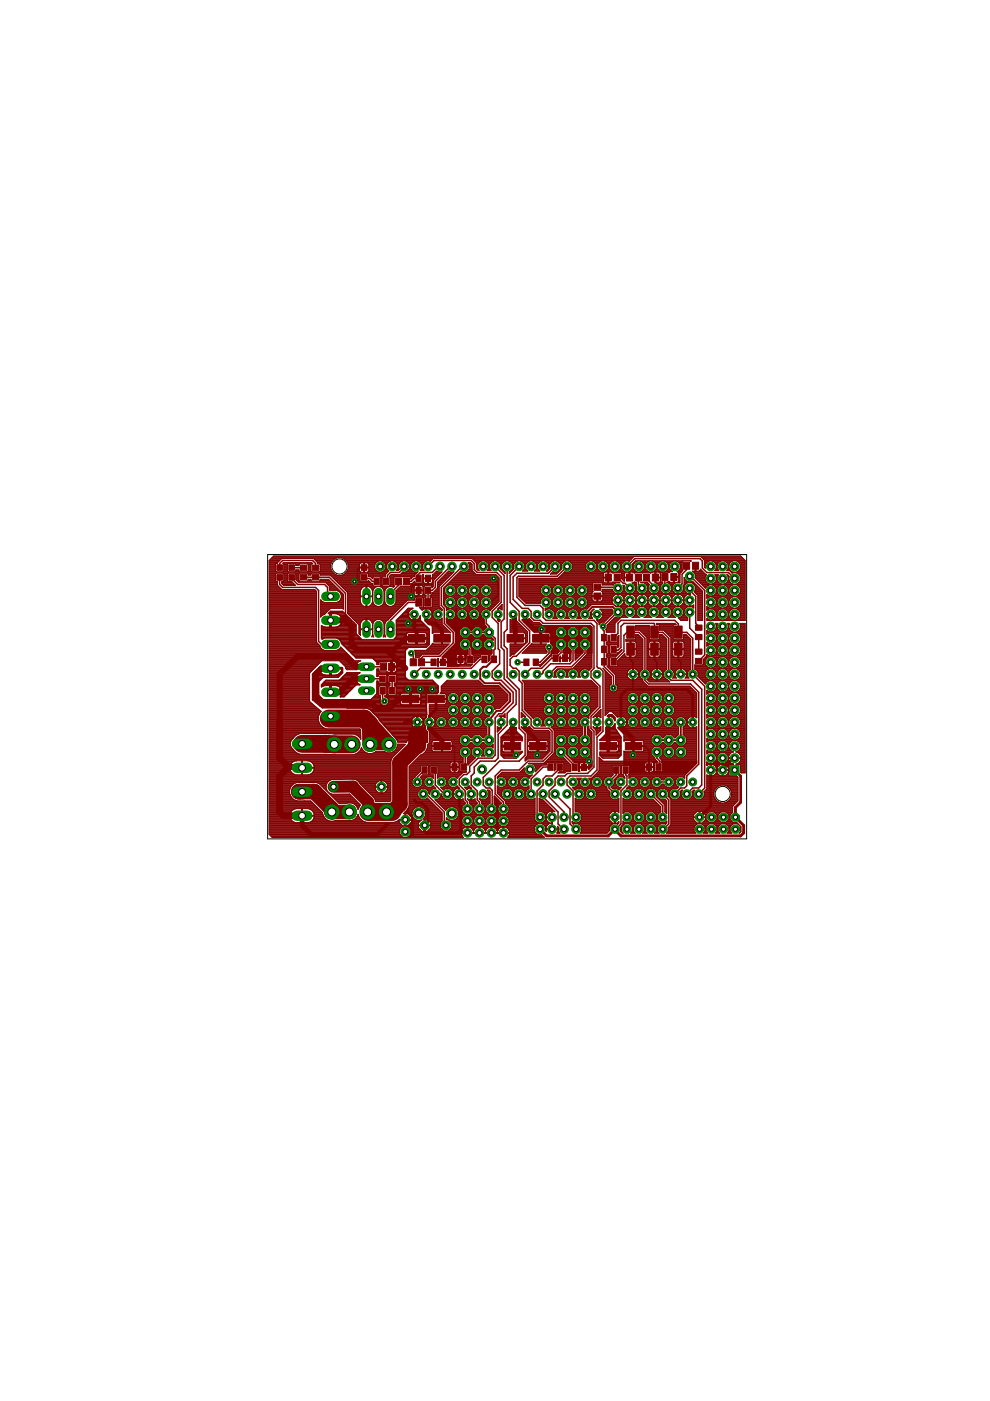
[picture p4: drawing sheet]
<svg xmlns="http://www.w3.org/2000/svg" width="210mm" height="297mm" viewBox="0 0 210 297" stroke-linecap="round" stroke-linejoin="round" font-family="sans-serif">
<g fill="#800000" stroke="#800000" stroke-width=".21">
<path d="M129.6 137h1.1v1.4h-1.1z"/>
<path d="M127.6 137h1.1v1.4h-1.1z"/>
<path d="M138 132.7h1.6v2.6h-1.6z"/>
<path d="M138 136.3h1.6v2.6h-1.6z"/>
<path d="M129.6 139.6h1.1v1.4h-1.1z"/>
<path d="M127.6 139.6h1.1v1.4h-1.1z"/>
<path d="M132.9 132.7h1.6v2.6h-1.6z"/>
<path d="M132.9 136.3h1.6v2.6h-1.6z"/>
<path d="M90.2 124.5h1.1v1.4h-1.1z"/>
<path d="M88.2 124.5h1.1v1.4h-1.1z"/>
<path d="M91.4 139.7h1.1v1.4h-1.1z"/>
<path d="M93.4 139.7h1.1v1.4h-1.1z"/>
<path d="M88.2 121.9h1.1v1.4h-1.1z"/>
<path d="M90.2 121.9h1.1v1.4h-1.1z"/>
<path d="M76.6 119.7h1.2v1.2h-1.2z"/>
<path d="M76.6 121.8h1.2v1.2h-1.2z"/>
<path d="M85.3 147.4h3.5v1.6h-3.5z"/>
<path d="M90.7 147.4h3.5v1.6h-3.5z"/>
<path d="M97.1 139.1h1.1v1.4h-1.1z"/>
<path d="M99.1 139.1h1.1v1.4h-1.1z"/>
<path d="M117.2 138.8h1.1v1.4h-1.1z"/>
<path d="M119.3 138.8h1.1v1.4h-1.1z"/>
<path d="M97.8 161.9h1.1v1.4h-1.1z"/>
<path d="M95.8 161.9h1.1v1.4h-1.1z"/>
<path d="M121.3 162h1.1v1.4h-1.1z"/>
<path d="M123.3 162h1.1v1.4h-1.1z"/>
<path d="M139.1 161.9h1.1v1.4h-1.1z"/>
<path d="M137.1 161.9h1.1v1.4h-1.1z"/>
<path d="M129.6 134.5h1.1v1.4h-1.1z"/>
<path d="M127.6 134.5h1.1v1.4h-1.1z"/>
<path d="M143 132.7h1.6v2.6h-1.6z"/>
<path d="M143 136.3h1.6v2.6h-1.6z"/>
<path d="M79.3 122.6h1.1v1.4h-1.1z"/>
<path d="M81.3 122.6h1.1v1.4h-1.1z"/>
<path d="M85.5 122.5h1.3v1.5h-1.3z"/>
<path d="M83.8 122.5h1.3v1.5h-1.3z"/>
<path d="M90 126.9h1.4v1.6h-1.4z"/>
<path d="M88.2 126.9h1.3v1.6h-1.3z"/>
<path d="M88.7 139.7h1.3v1.5h-1.3z"/>
<path d="M87 139.7h1.3v1.5h-1.3z"/>
<path d="M82.3 140.6h1.4v1.5h-1.4z"/>
<path d="M80.6 140.6h1.3v1.5h-1.3z"/>
<path d="M104.2 139.1h1.1v1.4h-1.1z"/>
<path d="M102.2 139.1h1.1v1.4h-1.1z"/>
<path d="M113.1 139.7h1.1v1.4h-1.1z"/>
<path d="M111.1 139.7h1.1v1.4h-1.1z"/>
<path d="M91.5 162.6h1.1v1.4h-1.1z"/>
<path d="M89.5 162.6h1.1v1.4h-1.1z"/>
<path d="M118.1 161.9h1.1v1.4h-1.1z"/>
<path d="M116.1 161.9h1.1v1.4h-1.1z"/>
<path d="M132.1 162.6h1.1v1.4h-1.1z"/>
<path d="M130.1 162.6h1.1v1.4h-1.1z"/>
<path d="M86.6 134.5h3.5v1.6h-3.5z"/>
<path d="M92 134.5h3.5v1.6h-3.5z"/>
<path d="M107.5 134.5h3.5v1.6h-3.5z"/>
<path d="M112.9 134.5h3.5v1.6h-3.5z"/>
<path d="M86.6 157.4h3.5v1.6h-3.5z"/>
<path d="M92 157.4h3.5v1.6h-3.5z"/>
<path d="M106.9 157.4h3.5v1.6h-3.5z"/>
<path d="M112.3 157.4h3.5v1.6h-3.5z"/>
<path d="M127.2 157.4h3.5v1.6h-3.5z"/>
<path d="M132.6 157.4h3.5v1.6h-3.5z"/>
<path d="M147.4 132.5h1.4v1.1h-1.4z"/>
<path d="M147.4 134.5h1.4v1.1h-1.4z"/>
<path d="M147.4 139.6h1.4v1.1h-1.4z"/>
<path d="M147.4 137.6h1.4v1.1h-1.4z"/>
<path d="M80.5 143.3h1.2v1.2h-1.2z"/>
<path d="M82.6 143.3h1.2v1.2h-1.2z"/>
<path d="M58.7 121.8h1.2v1.2h-1.2z"/>
<path d="M58.7 119.7h1.2v1.2h-1.2z"/>
<path d="M61.2 121.8h1.2v1.2h-1.2z"/>
<path d="M61.2 119.7h1.2v1.2h-1.2z"/>
<path d="M80.6 145.8h1.1v1.4h-1.1z"/>
<path d="M82.6 145.8h1.1v1.4h-1.1z"/>
<path d="M66.2 121.8h1.4v1.1h-1.4z"/>
<path d="M66.2 119.8h1.4v1.1h-1.4z"/>
<path d="M63.7 121.8h1.4v1.1h-1.4z"/>
<path d="M63.7 119.8h1.4v1.1h-1.4z"/>
<path d="M125.9 125.7h1.5v1.3h-1.5z"/>
<path d="M125.9 123.8h1.5v1.4h-1.5z"/>
<path d="M128.3 121.7h1.3v1.5h-1.3z"/>
<path d="M130.2 121.7h1.3v1.5h-1.3z"/>
<path d="M132.8 121.7h1.3v1.5h-1.3z"/>
<path d="M134.7 121.7h1.3v1.5h-1.3z"/>
<path d="M138.3 121.7h1.3v1.5h-1.3z"/>
<path d="M136.4 121.7h1.3v1.5h-1.3z"/>
<path d="M142.2 121.6h1.3v1.5h-1.3z"/>
<path d="M140.3 121.6h1.3v1.5h-1.3z"/>
<path d="M146.8 119.2h1.3v1.5h-1.3z"/>
<path d="M144.9 119.2h1.3v1.5h-1.3z"/>
</g>
<path d="M114.5 133.4l.2 1.5M114.8 133.4l-.1 .2v1.7M92.5 148.2v2.2l-1.5 1.4v1.3M114 158.2v1.7l-.1 .2M131.7 153.1v-5.7l1.2-1.3h12.7l1.3 1.3v5.7M87.8 169.6l.7 .6h.9l1.3 1.3v2.8l-.7 .7v1.2l.4 .4h8.7M97 176.6l.7-.6 .6 .6M97.4 168.3v2.6l.3 .3v5.4M99.1 176.6h.1M148.3 173.3h.1M155.8 160.8l-1.5 .9-1.1 1.6h-2.5v7.6l-2.4 2.4M157 170.1l-1.1 1.1v2.1l1.8 1.7v1.6l-.7 .6h-25.3l-1.3-1.4-1.5 1.4h-13l-1.4-1.4" fill="none" stroke="#800000" stroke-width=".61"/>
<path d="M59.3 153.1v7.6l1.9 1.9-1.9 1.9v7.6l.8 .9h4M63.9 162.6l.2 .2" fill="none" stroke="#800000" stroke-width="1.4"/>
<path d="M70.1 131.5h3.2l1.2 1.3v3.8l1.3 1.3h6.3l3.8 3.8M70.1 141.7h-1.9l-1.3 1.3v5l1.3 1.3h10.8l.9 1h2.6l2.2-2.3h2.2l.2 .2M77.7 141.4h-2.2l-2.2-2.3h-10.2l-3.8 3.9v10.1M77.7 143.9h-2.9l-2.8 2.9h-1.9M85.9 146.1h5.8M61.2 162.6h2.7" fill="none" stroke="#800000" stroke-width="1.3"/>
<path d="M68.5 176.9h11.4" fill="none" stroke="#800000" stroke-width=".93"/>
<path d="M87.8 130.3v3.1l.5 .5v1.4M90.4 130.3v1.2l.6 .7h1.3l1.4 1.4v1.7M86 153.1h2.5M111.3 153.1v1.3l2.7 2.7v1.1M82.1 174.7l-2.2 2.2" fill="none" stroke="#800000" stroke-width=".83"/>
<g fill="none" stroke="#800000" stroke-width=".32">
<path d="M145.4 119.5h.4l-.2 .3v1l-1 1v2l-.9 .9M59.3 120.3v-.8l.6-.7h6.4l.6 .7v.9M59.3 122.4v1.5l.6 .6h7l.6 .7v10.8l.7 .6h1.9M61.8 122.4v.2l1.3 1.3h5.7l.6 .6v1.3l.7 .6M61.8 120.3l2.6 .1M64.4 122.4h5.4l3.5 3.4v5.7M68.2 135.1h8M68.2 134.8h7.7M68.2 134.5h7.4M68.2 134.3h7.3M68.2 134h7.3M68.2 133.7h7.3"/>
<path d="M68.2 133.5h7.3M68.2 133.2h7.3M68.2 132.9h.4M68.2 135.4h.4M69.8 129.9h3.1M69.9 130.2h.3M69.9 132.9h.3M69.9 132.6h.3M69.9 132.4h.3M69.9 132.1h.3M69.9 131.8h.3M69.9 131.3h.3"/>
<path d="M69.9 131h.3M69.9 130.7h.3M69.9 130.5h.3M70.2 131.5h4.3M71.6 135.4h4.8M71.6 132.9h3.9M71.6 130.2h1.6M71.6 130.2l-1.4-.1v2.9l1.4-.1M71.6 130.2l.4 .2M72 135.6h14.1M72 130.4l.4 .6M72.1 132.6h3.4"/>
<path d="M72.1 130.5h1.3M72.2 135.9h13.9M72.3 132.4h3M72.3 130.7h1.4M72.4 136.2h13.7M72.4 132.1l.1-.4h-2.6v1.3h-.9l-.8-.3v2.6l.1 .2 .5-.2h2.6a1.37 1.37 0 0 1 1 1.1l3.1 3h10.4M72.4 131l.1 .4h-2.6v-1.3h-.3l.5-.5h2.5l2.9 2.9v1.9l1.3 1.3M72.4 132.1l-.4 .6-.4 .2M72.4 132.1h2.7M72.4 131h1.6M72.5 136.4h13.7M72.5 131.8h2.3"/>
<path d="M72.5 131.3h1.8M72.7 136.7h18.2M73 137h17.6M73.3 137.3h13.3M73.6 137.5h12.7M73.8 137.8h12.2M74.1 138.1h11.8M74.4 138.4h11.5M74.6 138.6h11.3M74.9 138.9h11M75.2 139.2h10.7M77.2 120.3h-1l-.4 .4v1.9l-.6 .7"/>
<path d="M77.2 122.4l.2 .2h.9l.7 .7h.9M79 139.5l.9 .9v.5h.4v-.4l.2-.2M79.2 139.7h6.7M79.5 140h6.4M83.7 135.4h4.5M84 135.1h2.1M84.1 131.5v3.5l-.7 .7M84.1 134.8h2M84.1 134.5h2M84.1 134.3h2.1M84.1 134h6.9M84.1 133.7h6.9"/>
<path d="M84.1 133.5h6.9M84.1 133.2h6.7M84.1 132.9h6.4M84.1 132.6h6.1M84.1 132.4h5.8M84.1 132.1h5.6M84.1 131.8h5.3M84.1 131.5h3.4M84.3 131.3h2.7M84.5 123.3v.8l-1.7 1.7v.8M84.6 131h2.2M84.9 130.7h1.7"/>
<path d="M85.1 130.5h1.5M85.4 130.2h2.4v1.4M85.7 129.9h.9M85.7 120.1v.3l-1 1h-1.9l-.7 .6v1l-.2 .3M86 129.6h.7M86.2 134.3l-.1 .9h4.4l-.1-.9M86.2 134.3l.3-.2h1.7v2.5h-1.8l-.3-.3v-.8h4.4l-.1 .9M86.2 129.3h.7M86.5 129.1h.8M86.6 130.2a1.28 1.28 0 0 1 .9-1.2h-.9l-2.5 2.5M86.6 130.3v.1M86.6 130.3h1.3v1.3"/>
<path d="M86.6 130.4l.4 .9M87 131.3l.5 .2M87.2 138.5l.4 .4v1.5M87.5 131.5l.3 .1M87.8 131.6h.1M87.8 131.5h.1M87.8 131.3h.1M87.8 131h.1M87.8 130.7h.1M87.8 130.5h.1M87.9 131.6h.1M88.2 131.5l-.3 .1"/>
<path d="M88.2 131.5h.9M88.2 135.6h.3M88.2 136.4h.3M88.2 136.2h.3M88.2 135.9h.3M88.2 135.1h.3M88.2 134.8h.3M88.2 134.5h.3M88.2 134.3h.3M88.5 135.4h2.5M88.7 131.3l-.5 .2M88.7 131.3h.4"/>
<path d="M88.8 127.7h-2.2l-3.8 3.8v2M88.9 131h.2M89 131l-.3 .3M89 131l.1-.4v.9l1.9 1.9v3.2l-.6 .6h-3.8l-.7 .7v5.7l.7 .6h5.1l1.2 1.3v1.3l-.3 .2h-2l-.2 .3v1.9M89.1 130.7h.1M90.4 136.4h.6M90.4 134.3l-.3-.2h-1.6v2.5h1.6l.3-.2M90.4 134.3h.6M90.5 135.6h.5M90.5 136.2h.5M90.5 135.9h.5M90.5 135.1h.5"/>
<path d="M90.5 134.8h.5M90.5 134.5h.5M90.8 122.6v.9l-.4 .4h-2.6l-.6 .6v1.9h1.3l.3-.2v-1M90.8 120.1l1.2-1.3h7.9l.6 .7v1.2l.7 .7h4.1l1 .9v5.4l-1.9 1.9v1.3l1.2 1.3v5.4l.3 .3v2.8l-1.5 1.6v1.3l.6 .6h1.3l2.5 2.6v2.2l-2.4 2.3h-.7l-.7 .9v7.9l-.6 .6h-3.1l-1.7 1.8v1.1l-.6 .6h-.7l-.9 1v1.2l1.2 1.3v1.9l.5 .5v1.4M93.3 120.1h-.4l-1.2 1.3h-2.6l-.6 .6v.4l.3 .2h-1l-.6 .7h-1M93.7 135.3l.2 .3M95.5 139.8h2.1M95.5 139.8l-.7 .6h-.9M95.8 120.1h-.3l-3.2 3.2v1.2l-.6 .7h-.9l-.1 2.5M96.7 129v7.9l-1.2 1.3v1.6M98.4 120.1h-.4l-4.4 4.4v3.9l.6 .6v3.2l1.9 1.9v2.2l-2.9 2.8h-3.5l-.6 .7v.4l.2 .2h2.6M98.6 136.6l1 1v2.2"/>
<path d="M102.7 139.8h-.9l-1.9 1.9h-10.8l-1.3 1.3M103.1 130.3v1.9l.6 .6v1.3l1.3 1.2v2.3l-.3 .2v2M104.7 122.6l.9 1v2.5l-1.2 1.3M105 120.1l1.9 1.9v9.2l-.6 .6v5.4l.6 .7v6l2.5 2.6v2.8l-1.9 1.9v2.6l-1.9 1.9v5l-.6 .7h-3.2l-1.3 1.2v1.3l-.6 .6v1.9l1.3 1.3v1.9l.5 .5v1.4M107.5 120.1v13.3l-.6 .7v2.8l.6 .7v6l2.6 2.5v8.3l1.2 1.3v4.4l-1.2 1.3h-4.2l-3.5 3.4v1.6l.7 .7h.8l.5 .5v3l-.2 .1v.8M110.1 120.1l-1.9 1.9v5.7l1.9 1.9v1.9l2.2 2.3v2.5l-2.9 2.8h-.6l-.6 .7v1.3l.6 .6h.6l.7 .6v1.9l.6 .7v5.7l1.9 1.9v1.3l.6 .6h3.2l.7 .6v4.5l-2 1.9h-3.1l-1.9 1.9h-3.8l-1.3 1.2v3.8l1.7 1.8v1.4M114.7 135.3h5.2l.3 .4v3.4l-.4 .4M116.4 137.2v1.3l-1.9 1.9h-.9M117.7 120.1l-1.5 1.4h-6.6l-.8 .8v4.8l1.9 1.9h1.3l.6 .6v1.3l.6 .6h1.3l.6 .7h10.2l.6 .6v8.9l-.6 .6v1.3l1.9 1.9v4.4l-1.9 1.9v2.6l.6 .6v7.6l-1.3 1.4h-4.3l-.6 .5h-1.4l-.6 .7v1.2l-1.3 1.3v1.3l3.2 3.1v1.2M119 136.6v1.8l-1.2 1.1h-.8l-2.2 2.2h-2.2l-1.3 1.3M120.2 120.1l-2 2.1h-8.3l-.3 .3v4.1l1.7 1.8h3.2l.6 .6v1.9l.7 .6h10.1l.7 .7v9.2l.3 .3h.3l.6 .6v12.7l-1.2 1.3v7l-1.3 1.2h-4.4l-.7 .7v1.2l1.3 1.3v5.6h.6M121.5 136.6v3.5l-.6 .6h-4.2l-1.6 1.6v.3l-.3 .4h-.9"/>
<path d="M124 136.6v1.9l-2.8 2.9h-3.2l-1.6 1.6M126.7 124.5h4.1l.2 .2M130.1 137.7l.2 .2h.7l.7-.7v-4.4l.6-.6h6.3l.2 .1v1.7l1.7 .1 1.3 1.2v8.4l.5 .5h4.6l1.9 1.9v20.3l-.7 .7h-1.2l-1.3 1.2M130.1 135.2l.9-.9v-2.1l.7-.7h11.4l.7 .8v1.7l1.8 .1 1.3 1.2v7.7M130.9 122.4l1.2 1.3h.4l1.1 1M131 129.8h-.1l-3.1 3v.7l.3 .3v7.5l2 2v2.5M132.9 120.1l1.7-1.7h13.8l.5 .6v1.4l1 1h4.6l1.3 1.2M133.7 137.6l-.1 .2v2l.6 .6v5.7M133.7 134v.1M135.4 122.4v1.6l.7 .7M137.1 122.4v.3l1.4 1.4 .1 .6M138.8 137.6v2.3l.5 .5v2.6"/>
<path d="M141 122.3v2.2l.2 .2M143.8 137.6v2.3l.5 .5v2.6M146.2 124.7v.5l1.3 1.2v5.8l.6 .6v.3M146.2 129.8v3.4l1.9 1.9v3.1M146.2 122.2h.2l3 3v13.7l-1.3 1.2M155.8 122.6v.1M66.3 148.2h2M66.3 147.9h1.8M66.3 147.6h1.5M66.3 147.4h1.2M66.3 147.1h1.2M66.3 146.8h1.2"/>
<path d="M66.3 146.5h1.2M66.3 146.3h1.2M66.3 146h1.2M66.3 145.7h1.2M66.3 145.5h1.2M66.3 145.2h1.2M66.3 144.9h1.2M66.3 144.6h1.2M66.3 144.4h1.4M66.3 144.1h1.7M66.3 143.8h2M66.3 143.6h5.4"/>
<path d="M66.3 143.3h5.7M66.3 143h2.1M66.4 148.5h14.2M66.5 142.7h1.6M66.7 148.7h13.9M66.8 142.5h1M67.1 149h13.5M67.1 142.2h.6M67.3 141.9h.3M67.4 149.3h13.4M67.6 141.6h2.3M67.7 149.5h13.4"/>
<path d="M67.8 142.5l.7 .5 1.4 .2v-1.7h-2.2l-1.4 1.5v5.4l2.1 1.7h22M67.8 142.5l-.2-.7h4.9l-.2 .7M68.1 149.8h22.3M68.2 145.2v.4l.8-.3h.9v1.3h2.6l-.2-.6M68.2 145.5h.3M68.5 144.9h7.4M68.7 144.6h6.9M69 144.4h6.5M69.9 141.9h.3M69.9 146.5h.3M69.9 146.3h.3M69.9 146h.3"/>
<path d="M69.9 145.7h.3M69.9 145.5h.3M69.9 143h.3M69.9 142.7h.3M69.9 142.5h.3M69.9 142.2h.3M70.2 146.8h3.6M70.2 141.6h2.4M71.7 145.5h3.5M71.7 143h.6M72.1 145.7h2.8M72.1 142.7h.4"/>
<path d="M72.1 144.1h3.3M72.2 147.7h.1M72.2 147.6h.8M72.3 142.5l-.7 .5-1.4 .2v-1.7h2.3l.1 .2v.9l-.9 1h-3.2l-1 .9v2.9l1 1h10.2l1.2-1.3v-2.7h.2v.3M72.3 146l-.7-.6-1.4-.1v1.6h2.3v.2M72.3 146h2.4M72.3 142.5h.3M72.4 143.8h5.2v.2h-2.2M72.4 147.4h.9M72.5 146.3h1.9M72.5 142.2h.1M72.5 147.1h1.1"/>
<path d="M72.5 147.1l-.3 .6M72.5 141.9h.1M72.5 146.5h1.6M72.7 143.6h2.8M72.9 143.3h2.7M73.2 143h2.6M73.5 142.7h2.6M75.4 143.8l.2-.6 .7-.6h-2.7l-1.6 1.6h-2.9l-.9 1M75.4 143.8h.1M75.4 144h.1M75.4 144l.2 .6M75.5 145.2l-2.6 2.5h-.7"/>
<path d="M75.6 144.6l.7 .6h-8.1M77.6 150.1l.9 .3 1.8 1.9 .2 .4 3.2 3.6M77.7 141.4h3.6M77.7 143.9l.3 .3h.3l.4-.3h2.4M78.3 150.4h12.1M78.7 150.6h11.7M78.8 148.2h1.8M78.9 150.9h11.5M79.1 147.9h1.5M79.2 151.2h11.2M79.4 147.6h1.2M79.5 151.5h11"/>
<path d="M79.6 147.4h.7M79.8 140.3h2.2M79.8 151.7h10.6M79.9 147.1h.3M79.9 146.8h.3M79.9 146.5h.3M79.9 146.3h.3M79.9 146h.3M79.9 145.7h.3M79.9 145.5h.5M79.9 145.2h2.7M79.9 144.9h2.7"/>
<path d="M79.9 144.6h.2M79.9 143.3h.2M79.9 143h.4M79.9 142.7h6M79.9 142.5h.6M79.9 142.2h.4M79.9 140.8h.4M79.9 140.5h.4M80 152h7.8M80.1 144.7l.2 .2h1.5l.2-.2M80.3 152.3h7.2M80.4 152.5h6.9"/>
<path d="M80.4 145.4h1.4l.2 .2v1.7l-.4 .2v.2a.97 .97 0 0 1 .8 1.2 .97 .97 0 0 1-1.2 .7 .97 .97 0 0 1-.6-1.3v-.8l-.4-.2v-1.7zM80.6 152.8h6.6M80.8 153.1h7.6M81.1 153.4h6.1M81.1 146.5v1.8l.4 .4M81.3 153.6h6M81.6 153.9h5.9M81.6 147.6h3.3M81.8 154.2h5.9M81.9 149.5h8.5M81.9 143h.5M81.9 145.5h.5"/>
<path d="M82 147.4h.3M82 142.5h-1.5l-.2-.2v-.4h-.4v1.5h.2l.2-.4h1.5l.2 .2v1.5M82 142.5h.1M82 147.1h.2M82 146.8h.2M82 146.5h.2M82 146.3h.2M82 146h.2M82 145.7h.2M82 144.6h.2M82 144.4h.2M82 144.1h.2"/>
<path d="M82 143.8h.2M82 143.6h.2M82 143.3h.2M82.1 140.3l.7-.1v1h1.3v-.6M82.1 140.3h-.1M82.1 154.5h8.1M82.1 147.9h2.8M82.2 144.7v-1.5l.2-.2h1.5l.2 .2v1.5M82.2 144.7l.4 .2v.5l-.4 .2v1.7l.2 .2h1.4l.2-.2v-1.7l-.3-.2v-.5h.2l.2-.2M82.3 149.3h2.6M82.3 154.7h7.9M82.3 148.2h4.6"/>
<path d="M82.4 149h2.5M82.4 148.5h2.5M82.5 148.7h2.4M82.5 155h7.9M82.8 155.3h7.8M82.8 141.9h.3M82.8 140.3h.3M82.8 142.5h.3M82.8 142.2h.3M82.8 141.6h.3M82.8 141.1h.3M82.8 140.8h.3"/>
<path d="M82.8 140.5h.3M83 155.6h7.6M83.1 141.4h2.8M83.2 143.9l-.1 2.6M83.3 155.8h7.3M83.5 156.1h7.1M83.7 145.2h8.9M83.7 144.9h8.7M83.7 156.3l.4 .4M83.7 156.3h.1M83.8 156.4h6.8M83.9 145.5h9"/>
<path d="M83.9 140.3l-.8-.1v2.4l.8-.1 .2-.3M83.9 140.3l.2 .3M83.9 140.3h2M83.9 142.5h2M84 147.4h.9M84 143h1.9M84 156.6h6.6M84 147.1h1M84 146.8h8.9M84 146.5h8.9M84 146.3h8.9M84 146h8.9"/>
<path d="M84 145.7h8.9M84.1 141.9h1.8M84.1 142.2v-.7h-1.3v1.1l-.7-.1M84.1 156.7v.1M84.1 142.2h1.8M84.1 141.6h1.8M84.1 141.1h1.8M84.1 140.8h1.8M84.1 140.5h1.8M84.1 144.6h8M84.1 144.4h7.7M84.1 144.1h2.3"/>
<path d="M84.1 143.8h2M84.1 143.6h1.8M84.1 143.3h1.8M84.2 156.9h6.4M84.3 157.2h1.9M84.9 147.3v.7h4.4v-.7M84.9 149.3v-.9h4.4l-.1 .9M84.9 147.1l.3-.2h1.7v2.6h-1.7l-.3-.2M84.9 147.1v.2M86.9 149.3h.3M86.9 149h.3M86.9 148.7h.3"/>
<path d="M86.9 148.5h.3M86.9 147.9h.3M86.9 147.6h.3M86.9 147.4h.3M86.9 147.1h.3M87.2 153h.1M87.2 153h2.6M87.2 153.4v-.2h2.6v.2M87.2 152.8v.2M87.2 153.4a1.27 1.27 0 0 0 1.2 1M87.2 148.2h3.2M87.8 152l-.6 .8"/>
<path d="M88.2 157.5h.3M88.2 157.2h.3M88.4 154.4h.1M88.4 151.8h.1M88.4 151.8l-.6 .2M88.4 151.8v2.6M88.4 154.2h.2M88.4 153.9h.2M88.4 153.6h.2M88.4 153.4h.2M88.4 152.8h.2M88.4 152.5h.2"/>
<path d="M88.4 152.3h.2M88.4 152h.2M88.6 154.4h.1M88.6 151.8v2.6M88.6 151.8h.1M88.6 153.1h1.2M88.6 151.8l.6 .2M89.2 147.1h1.3M89.2 147.1l-.3-.2h-1.7v2.6h1.7l.3-.2M89.2 147.1l.1 .2M89.2 152l.6 .8M89.2 152h1.2"/>
<path d="M89.2 149.3h1.2M89.2 154.2h1M89.3 149h1.1M89.3 148.7h1.1M89.3 148.5h1.1M89.3 147.9h1.1M89.3 147.6h1.1M89.3 147.4h1.1M89.5 152.3h.7M89.5 153.9h.6M89.7 152.5h.3M89.7 153.6h.2"/>
<path d="M89.8 153.4a1.27 1.27 0 0 1-1.2 1M89.8 152.8v.2M89.8 153.4h.1M89.8 152.8h.1M89.8 153h.1M90.4 151.7v.4a1.2 1.2 0 0 0-.2 1.8v.7l.4 .6-.1 2.2-.1-.3-.3-.2h-1.6v.6h-.3v-.6h-1.7l-.4 .5-1.7-.1-.3-.6M90.4 149.2l.1 2.3M90.5 151.5l-.1 .2M90.5 157.2h.1M90.5 155.1h.1M93.7 158.2h2.4l.3 .3v4.1M98.6 159.5v2.9l-.2 .2"/>
<path d="M106.3 157.5h.1M106.3 157.2h.2M106.3 156.9h4.4M106.3 156.6h4.4M106.3 156.4h4.4M106.3 159.9h3.9M106.3 159.6h4.2M106.3 159.4h.3M106.3 159.1h.1M106.3 158.8h.1M106.3 158.6h.1M106.3 158.3h2.2"/>
<path d="M106.3 157.7h.1M106.4 158v-.7l.3-.3 1.8-.1v2.5h-1.7l-.3-.1-.1-1h2.4v1.1h1.9M106.4 156.1h4.1M106.7 155.8h3.5M107 155.6h3M107.3 155.3h2.4M107.5 155h1.9M107.8 154.7h1.6M108.1 154.5h1.3M108.5 157.5h.3M108.5 157.2h.3M108.5 159.4h.3"/>
<path d="M108.5 159.1h.3M108.5 158.8h.3M108.5 158.6h.3M108.5 157.7h.3M108.7 154.4h.1M108.7 154.4l-.5-.1-1.9 2v3.8l.6 .6h2.5l1.3-1.3M108.7 154.4v-1.2h.2v1.2l.5-.1v.7l1.3 1.3v.8M108.7 154.2h.2M108.7 153.9h.2M108.7 153.6h.2M108.7 153.4h.2M109.7 140.4h1.9"/>
<path d="M110.6 159.4h.1M110.7 157l-1.9-.1v1.1h-2.5M110.7 157v.1M119 159.5l2.8 2.8v.4M127.2 156.9h1.6v1.1h2.9M127.2 156.9h4.5M127.2 159.9h4.5M127.2 159.6h4.5M127.2 156.9v.1M127.5 156.6h4.2M127.8 156.4h3.9M128 156.1h3.5"/>
<path d="M128.3 155.8h3M128.5 155.6h2.7M128.5 155.3h2.5M128.5 155h2.3M128.5 154.7h2.1M128.5 154.5h1.9M128.8 157.5h.3M128.8 157.2h.3M128.8 159.4h.3M128.8 159.1h.3M128.8 158.8h.3M128.8 158.6h.3"/>
<path d="M128.8 157.7h.3M128.9 151.7h1M129 154.4h.1M129 151.8h.1M129 151.8h-.2l.3-.3h.7l.6 .7v.6l-.6-.8M129 154.4l-.5-.1v1.4l-1.3 1.2M129 154.4v-1.2h.2v1.2a1.33 1.33 0 0 0 1.2-1v1l1.3 1.9v3.8l-.7 .6h-3.2l-.6-.6v-.7h1.6v-1.1h2.3v.7l-.1 .4M129 151.8v1.2h.2v-1.2l.6 .2M129 154.2h.2M129 153.9h.2M129 153.6h.2M129 153.4h.2"/>
<path d="M129 152.8h.2M129 152.5h.2M129 152.3h.2M129 152h.2M129.1 158.3h2.6M129.8 152h.4M129.9 154.2h.5M130.1 140.3l2.2-2.2v-3.4l.7-.7 2.5 .1 1.2 1.2v8.9l.8 .8h8.9l1.7 1.8v15.2l-2.5 2.5v2.1l-.5 .5h-.8l-1.2 1.2M130.1 152.3h.3M130.2 153.9h.2M130.3 152.5h.1M130.3 153.6h.1"/>
<path d="M131 159.4h.7M131.1 157.2h.6M131.1 158v-.8l-.2-.2-1.8-.1v2.5h1.9M131.1 157.5h.6M131.1 159.1h.6M131.1 158.8h.6M131.1 158.6h.6M131.1 157.7h.6M139.3 159.5v1.2l.6 .7v1l-.3 .2M146.7 142.8l.2 .2M146.9 143l2.5 2.5v21.6l-1.3 1.2M66.3 167.8l3.9 3.9"/>
<path d="M70 171.2l.2 .2v.8l3.9-.1M70.4 172.1l-.1 .1M89.7 168.3h.7l3.8 3.8v2l.4 .3v.6M90 163.3l-1.5 1.5v1M92 163.3l.3 .2v2.9l1.9 1.9h.6M106.4 160.2h3.6M106.6 160.5h3.1M115.1 168.3v.7l3.2 3.1v2.6l1.1 1.1h.2M116.7 162.6h-1.6l-2.5 2.6v3.1M117.7 168.3l3.2 3.2v3.2l1.1 1.1h.1M118.7 162.6v.3l-1.6 1.6h-1.3l-.7 .7v1.2l-1.2 1.3v5.6h.6M124.9 161.4v1l-.2 .2-.9 .1"/>
<path d="M127.3 160.2h4.3M127.6 160.5h3.7M130.6 163.3v1l-1.5 1.5v1.3l1.3 1.2M132.7 163.3v1l.2 .2v1.9l-1.2 1.3v7l-1.3 1.1M134.2 160.1v-1.8l.1-.1h2.4l.9 .9v3.5M138 168.3l2.5 2.6v2.4M139.3 165.8h2.5M140.5 168.3l1.3 1.3v5.1l-1.1 1.1h-.2"/>
</g>
<path d="M88.3 135.3h-2.4l-3 3.1h-.3M108.8 130.3l.3 .3 .2 4.7M111.3 130.3v1.2l1.9 1.9h1.3M91 153.1v1.3l2.7 2.7v1.1M108.8 153.1l-.2 .2v4.9M129.1 153.1l-.2 .2v4.9M131.7 153.1v1l2.5 2.5v1.4l.1 .2M64.1 172.8v2.2l1.9 1.9h2.5" fill="none" stroke="#800000" stroke-width="1"/>
<g fill="none" stroke="#800000" stroke-width=".21">
<path d="M57.1 118.8v58.1M57.1 118.8l.9-.9h99l1 .9M57.1 119.5h1.3M57.1 119.3h1.8M57.1 120h1.3M57.1 119.8h1.3M57.1 119.7h1.3M57.1 119.1h1.9M57.1 119h2.1M57.1 118.8h2.2M57.2 118.7h2.3M57.4 118.5h2.2"/>
<path d="M57.5 118.4h13.7M57.7 118.2h13.9M57.8 118.1h76.5M58 117.9h99.1M58.6 119.4l-.2 .2v1.5l.2 .1h1.4l.2-.1v-1.5l-.2-.2M60.1 119.5h.9M60.2 120h.7M60.2 119.8h.7M60.2 119.7h.7M61.1 119.4l-.2 .2v1.5l.2 .1h1.4l.2-.4h.7l.1 .4h1.7l.2-.1v-1.4l-.2-.2M62.5 119.4l.2 .5h.7l.1-.4M62.7 119.8h.7"/>
<path d="M62.7 119.7h.7M65.3 119.7h.6M65.4 120h.5M65.4 119.8h.5M66.1 119.5l-.2 .2v1.4l.2 .1h1.6l.2-.1v-1.4l-.2-.2M66.2 119.4h-6.3l.2-.1h6l.2 .2h-3.6M66.6 118.5h4.3M66.7 118.7l-.3-.3h-6.7l-.9 1h-1.7M66.7 118.7l.7 .6v.2h2.8M66.7 118.7h4M66.9 118.8h3.7M67 119h3.4"/>
<path d="M67.2 119.1h3.2M67.3 119.3h3M67.4 119.4h2.8M67.9 119.7h2.2M67.9 120h2.2M67.9 119.8h2.2M72.4 118.2h61.8M72.8 118.4h61.2M73 118.5a1.9 1.9 0 0 1 .6 2.7M73 118.5a1.92 1.92 0 0 0-2.4 .3 1.92 1.92 0 0 0-.2 2.4M73.1 118.5h18.6M73.2 118.7h18.4"/>
<path d="M73.4 118.8h18M73.5 119h6.8M73.6 119.1h6.3M73.7 119.3h6.1M73.7 119.4h2.7M73.8 119.5h2.5M73.9 119.7h2.3M73.9 120h2.3M73.9 119.8h2.3M76.2 119.7v.5M76.4 119.4l.7-.1v2M76.4 119.4l-.2 .3"/>
<path d="M77.1 119.5h.2M77.1 119.4h.2M77.1 120h.2M77.1 119.8h.2M77.1 119.7h.2M78.1 119.4h1.5M78.1 119.4l-.8-.1v2M78.1 119.4l.1 .3M78.2 119.5h1.4M78.2 119.7v.5M78.2 120h1.2M78.2 119.8h1.2"/>
<path d="M78.2 119.7h1.3M79.6 119.4a1.2 1.2 0 0 0 .8 1.9M79.9 119.1a1.2 1.2 0 0 1 1.9 .8M79.9 119.1l-.3 .3M81 119h1.8M81.3 119.1h1.2M81.4 119.3h.9M81.6 119.4h.6M81.7 119.5h.4M81.7 119.7h.3M81.8 119.8h.2M81.8 119.9a1.26 1.26 0 0 1-.9 1.4"/>
<path d="M81.8 120h.2M82.1 119.4a1.15 1.15 0 0 0 .3 1.7l-.4 .5M82.5 119.1a1.2 1.2 0 0 1 1.8 .8M82.5 119.1l-.4 .3M83.5 119h1.8M83.8 119.1h1.2M84 119.3h.9M84.1 119.4h.6M84.2 119.5h.4M84.3 119.7h.3M84.3 119.8h.2M84.3 120h.2"/>
<path d="M84.7 119.4l-.2 .5 .2 .9-.2 .1h-.5l.3-.5v-.5M85 119.1a1.2 1.2 0 0 1 1.9 .8M85 119.1l-.3 .3M86.1 119h1.8M86.4 119.1h1.1M86.5 119.3h.9M86.7 119.4h.5M86.7 119.5h.5M86.8 119.7h.3M86.9 119.8h.2M86.9 119.9a1.26 1.26 0 0 1-1 1.4M86.9 120h.1"/>
<path d="M87 119.9a1.26 1.26 0 0 0 1 1.4M87.2 119.4l-.2 .5M87.6 119.1a1.2 1.2 0 0 1 1.8 .8M87.6 119.1l-.4 .3M88.6 119h1.8M88.9 119.1h1.2M89.1 119.3h.8M89.2 119.4h.6M89.3 119.5h.4M89.3 119.7h.4M89.4 119.8h.2M89.4 119.9v.5l-.3 .5h.8l-.3-.5v-.5"/>
<path d="M89.4 120h.2M89.8 119.4l-.2 .5M90.1 119.1l-.3 .3M91.1 119h.2M91.2 119l.7-.6h8.2l.9 .9v1.3l.4 .3h.2a1.14 1.14 0 0 1-.1-1.5M91.2 119l-.7-.1-.4 .2M99.4 119.4h.5M99.4 119.4l-.1-.1h.4l.4 .4v1.2l.9 .9h4.1l.7 .7v5.1l-1.9 1.9M99.4 119.4l.2 .5M99.4 119.5h.6M99.5 119.7h.6M99.6 119.9a1.21 1.21 0 0 1-1 1.4"/>
<path d="M99.6 120h.5M99.6 119.8h.5M100.2 118.5h33.7M100.4 118.7h33.3M100.5 118.8h33.1M100.7 119h1.4M100.8 119.1h1M101 119.3h.6M101 119.5h.4M101 119.4h.5M101 120h.3M101 119.8h.3"/>
<path d="M101 119.7h.3M101.8 119.1l.4-.2 .9 .2M101.8 119.1l-.3 .3M102.8 119h1.8M103.1 119.1l.4 .3M103.1 119.1h1.2M103.3 119.3h.9M103.4 119.4h.6M103.5 119.4l.1 .5M103.5 119.5h.4M103.6 119.7h.3M103.6 119.9v.5l-.3 .5h.8l-.3-.5v-.5"/>
<path d="M103.6 120h.2M103.6 119.8h.2M104 119.4l-.2 .5M104.3 119.1a1.2 1.2 0 0 1 1.9 .8M104.3 119.1l-.3 .3M105.3 119h1.9M105.7 119.1h1.1M105.8 119.3h.9M106 119.4h.6M106 119.5h.5M106.1 119.7h.3M106.2 119.9l-.1 .7"/>
<path d="M106.2 120h.1M106.2 119.8h.1M106.3 119.9a1.21 1.21 0 0 1 1.2-1 1.21 1.21 0 0 1 1.2 1M106.3 119.9a1.16 1.16 0 0 0 .8 1.3v.4l-1-1M107.9 119h1.8M108.2 119.1h1.2M108.4 119.3h.8M108.5 119.4h.6M108.6 119.5h.4M108.6 119.7h.3M108.7 119.9a1.16 1.16 0 0 1-.7 1.3v.4M108.7 120h.2"/>
<path d="M108.7 119.8h.2M108.9 119.9a1.21 1.21 0 0 1 1.2-1 1.21 1.21 0 0 1 1.2 1M108.9 119.9l.1 .7M110.4 119h1.8M110.8 119.1h1.1M110.9 119.3h.9M111 119.4h.6M111.1 119.5h.4M111.2 119.7h.3M111.3 119.9v.5l-.5 .7h1.1l-.5-.7v-.5M111.3 120h.1M111.3 119.8h.1"/>
<path d="M111.4 119.9a1.21 1.21 0 0 1 1.2-1 1.21 1.21 0 0 1 1.2 1M113 119h1.8M113.3 119.1h1.1M113.4 119.3h.9M113.6 119.4h.6M113.7 119.5h.4M113.7 119.7h.3M113.8 119.9v.5l-.5 .7h1.1l-.4-.7v-.5M113.8 120h.2M113.8 119.8h.2M114 119.9a1.21 1.21 0 0 1 1.1-1 1.21 1.21 0 0 1 1.2 1M115.5 119h1.8"/>
<path d="M115.8 119.1h1.2M116 119.3h.8M116.1 119.4h.6M116.2 119.5h.4M116.3 119.7h.3M116.3 119.9v.5l-.5 .7h.3l.5-.5M116.3 120h.2M116.3 119.8h.2M116.5 119.9l.1 .7M117 119.1l.5-.2 .9 .2M117 119.1l-.5 .8M118 119h1.9"/>
<path d="M118.4 119.1l.3 .3M118.4 119.1h1.1M118.5 119.3h.9M118.7 119.4h.5M118.7 119.4l.2 .5M118.7 119.5h.5M118.8 119.7h.3M118.9 119.9a1.21 1.21 0 0 1-1 1.4M118.9 120h.1M118.9 119.8h.1M119 119.9l.1 .7M119.2 119.4l-.2 .5"/>
<path d="M119.5 119.1l.5-.2 .9 .2M119.5 119.1l-.3 .3M120.6 119h4.3M120.9 119.1l.3 .3M120.9 119.1h3.7M121.1 119.3h3.4M121.2 119.4h3.1M121.2 119.4l.2 .5M121.3 119.5h2.9M121.3 119.7h2.9M121.4 119.9a1.26 1.26 0 0 1-.9 1.4M121.4 120h2.7"/>
<path d="M121.4 119.8h2.7M124.1 119.9a1.21 1.21 0 0 0 1 1.4M124.3 119.4l-.2 .5M124.6 119.1l.5-.2 .9 .2M124.6 119.1l-.3 .3M125.7 119h1.8M126 119.1l.5 .8M126 119.1h1.1M126.1 119.3h.9M126.3 119.4h.6M126.4 119.5h.4M126.4 119.7h.3"/>
<path d="M126.5 119.8h.2M126.5 119.9a1.26 1.26 0 0 1-1 1.4M126.5 120h.2M126.7 119.9a1.21 1.21 0 0 0 .9 1.4M126.8 119.4l-.1 .5M127.2 119.1l.4-.2 .9 .2M127.2 119.1l-.4 .3M128.2 119h1.8M128.5 119.1l.5 .8M128.5 119.1h1.2M128.7 119.3h.8M128.8 119.4h.6"/>
<path d="M128.9 119.5h.4M129 119.7h.3M129 119.8h.2M129 119.9a1.26 1.26 0 0 1-.9 1.4M129 120h.2M129.2 119.9a1.21 1.21 0 0 0 1 1.4M129.4 119.4l-.2 .5M129.7 119.1a1.2 1.2 0 0 1 1.9 .8M129.7 119.1l-.3 .3M130.7 119h1.9M131.1 119.1h1.1M131.2 119.3h.9"/>
<path d="M131.4 119.4h.5M131.4 119.5h.5M131.5 119.7h.3M131.6 119.8h.1M131.6 119.9a1.26 1.26 0 0 1-1 1.4M131.6 120h.1M131.7 119.9a1.26 1.26 0 0 0 1 1.4M131.9 119.4l-.2 .5M132.2 119.1l-.3 .3M133.3 119h.1M133.4 119l-.7-.1-.5 .2M133.4 119l1-1h14.2l.8 .8v1.5"/>
<path d="M134 119.7h.3M134.1 119.5h.3M134.1 119.8h.2M134.1 119.9a1.26 1.26 0 0 1-.9 1.4M134.1 120h.2M134.2 119.4h.3M134.3 119.9a1.26 1.26 0 0 0 .9 1.4M134.4 119.3h.2M134.5 119.4l-.2 .5M134.5 119.1h.3M134.7 119h.4M134.8 119.1l-.3 .3"/>
<path d="M135.2 118.9l-.4 .2M135.7 118.9l.4 .2M135.8 119h1.8M136.1 119.1l.4 .3M136.1 119.1h1.2M136.3 119.3h.9M136.4 119.4h.6M136.5 119.4l.2 .5M136.5 119.5h.4M136.6 119.7h.3M136.6 119.8h.2M136.7 119.9a1.26 1.26 0 0 1-1 1.4"/>
<path d="M136.7 120h.1M136.8 119.9a1.26 1.26 0 0 0 1 1.4M137.8 118.9l-.5 .2-.5 .8M138.2 118.9l.5 .2M138.4 119h1.8M138.7 119.1l.3 .3M138.7 119.1h1.1M138.8 119.3h.9M139 119.4h.6M139 119.4l.2 .5M139 119.5h.5M139.1 119.7h.3"/>
<path d="M139.2 119.8h.2M139.2 119.9a1.55 1.55 0 0 1-1.2 1.6M139.2 120h.1M139.3 119.9a1.26 1.26 0 0 0 1 1.4M140.3 118.9l-.4 .2-.6 .8M140.8 118.9l.4 .2M140.9 119h1.8M141.2 119.1l.3 .3M141.2 119.1h1.2M141.4 119.3h.8M141.5 119.4h.6M141.5 119.4a1.2 1.2 0 0 1-.7 1.9"/>
<path d="M141.6 119.5h.4M141.6 119.7h.4M141.7 119.8h.2M141.7 120h.2M141.9 119.9a1.17 1.17 0 0 0 .7 1.3h-.5l-.2 .2-.2-.1M142.8 118.9l-.4 .2-.5 .8M143.3 118.9l.4 .2M143.4 119h1.3M143.7 119.1l.4 .3M143.8 119.1h.8M143.9 119.3h.7M144.1 119.4h.5"/>
<path d="M144.1 119.4a1.15 1.15 0 0 1-.6 1.8l.3 .1M144.1 119.5h.5M144.2 119.7h.4M144.3 119.8h.3M144.3 120h.3M144.6 119.1v1.7l.2 .2-.4 .3M144.8 118.9l-.2 .2M146.3 118.9l.2 .1 .1-.1h-11.8l-.8 .7 .1 .3M146.4 119h.1M148.7 118.1h8.5M148.8 118.2h8.6M149 118.4h8.5"/>
<path d="M149.1 118.5h8.6M149.3 118.7h8.5M149.4 119.5h.2M149.4 119.4h.3M149.4 119.3h.5M149.4 120h.1M149.4 119.8h.1M149.4 119.7h.2M149.4 119.1h.6M149.4 119h.9M149.4 118.8h8.6M149.7 119.4l-.2 .5 .1 .6-.2-.2"/>
<path d="M150 119.1l.5-.2 .9 .2M150 119.1l-.3 .3M151 119h1.9M151.4 119.1l.3 .3M151.4 119.1h1.1M151.5 119.3h.9M151.7 119.4h.6M151.7 119.4l.2 .5M151.7 119.5h.5M151.8 119.7h.3M151.9 120h.1M151.9 119.8h.2"/>
<path d="M152.2 119.4a1.14 1.14 0 0 0 .2 1.6h-.9l.4-.6v-.5M152.5 119.1l.5-.2 .9 .2M152.5 119.1l-.3 .3M153.6 119h1.7M153.9 119.1l.3 .3M153.9 119.1h1.1M154.1 119.3h.8M154.2 119.4h.5M154.2 119.4l.2 .5M154.3 119.5h.4M154.3 119.7h.3M154.4 119.9v.5l-.3 .6 .5-.1 .6 .6a1.23 1.23 0 0 1 1.5 .3 1.23 1.23 0 0 1 .1 1.5"/>
<path d="M154.4 120h.1M154.4 119.8h.2M154.7 119.4a1.25 1.25 0 0 0 .8 1.9 1.25 1.25 0 0 0 1.5-1.4M154.7 119.4a1.23 1.23 0 0 1 2.1 0M156.2 119h1.8M156.5 119.1h1.5M156.7 119.3h1.3M156.8 119.4h1.2M156.8 119.4l.2 .5M156.9 119.5h1.1M156.9 119.7h1.1M157 120h1"/>
<path d="M157 119.8h1M158 118.8v12.7h-8.1v-.4a1.18 1.18 0 0 0 1.8-.2M57.1 127.3h10M57.1 127.1h10M57.1 123.6h1.7M57.1 122.8h1.3M57.1 121.3h13.4M57.1 126.1h10M57.1 131.4h10M57.1 134.2h10M57.1 130.4h10M57.1 131.5h10"/>
<path d="M57.1 135h10M57.1 131.2h10M57.1 123.2h1.4M57.1 130.2h10M57.1 127.7h10M57.1 124.1h1.7M57.1 137.9h15.9M57.1 129.1h10M57.1 128.9h10M57.1 121.5h13.6M57.1 123.5h1.7M57.1 123.4h1.7"/>
<path d="M57.1 128.6h10M57.1 128.2h10M57.1 131.1h10M57.1 122.6h1.3M57.1 121.8h1.3M57.1 121.6h1.4M57.1 124.4h2M57.1 124.2h1.9M57.1 123.9h1.7M57.1 126.4h10M57.1 120.3h1.3M57.1 120.4h1.3"/>
<path d="M57.1 127.4h10M57.1 124.9h2.6M57.1 125.2h9.9M57.1 126.3h10M57.1 125.1h9.7M57.1 123.1h1.3M57.1 133.6h10M57.1 134.6h10M57.1 137.8h11.5M57.1 139.7h17.7M57.1 138.7h16.6M57.1 139.4h17.4"/>
<path d="M57.1 129.2h10M57.1 132h10M57.1 140h17.9M57.1 139.8h17.8M57.1 139.6h17.5M57.1 139.3h17.2M57.1 139.1h17.1M57.1 139h16.9M57.1 138.8h16.8M57.1 138.5h16.5M57.1 138.4h16.3M57.1 138.2h16.2"/>
<path d="M57.1 138.1h16.1M57.1 137.6h11.2M57.1 137.5h11.1M57.1 137.4h10.9M57.1 137.2h10.8M57.1 137.1h10.8M57.1 136.9h10.7M57.1 136.8h10.6M57.1 136.6h10.5M57.1 136.5h10.3M57.1 136.3h10.2M57.1 136.2h10"/>
<path d="M57.1 136.1h10M57.1 135.9h10M57.1 135.8h10M57.1 135.6h10M57.1 135.5h10M57.1 135.3h10M57.1 135.2h10M57.1 134.9h10M57.1 134.7h10M57.1 134.5h10M57.1 134.3h10M57.1 134h10"/>
<path d="M57.1 133.9h10M57.1 133.7h10M57.1 133.4h10M57.1 133.3h10M57.1 133.1h10M57.1 133h10M57.1 132.8h10M57.1 132.7h10M57.1 132.5h10M57.1 132.4h10M57.1 132.2h10M57.1 132.1h10"/>
<path d="M57.1 131.8h10M57.1 131.7h10M57.1 130.9h10M57.1 130.8h10M57.1 130.6h10M57.1 130.5h10M57.1 130.1h10M57.1 129.9h10M57.1 129.8h10M57.1 129.6h10M57.1 129.5h10M57.1 129.3h10"/>
<path d="M57.1 128.8h10M57.1 128.5h10M57.1 128.3h10M57.1 128h10M57.1 127.9h10M57.1 127.6h10M57.1 127h10M57.1 126.9h10M57.1 126.7h10M57.1 126.6h10M57.1 126h10M57.1 125.8h10"/>
<path d="M57.1 125.7h10M57.1 125.5h10M57.1 125.4h10M57.1 124.8h2.5M57.1 124.7h2.3M57.1 124.5h2.2M57.1 123.8h1.7M57.1 122.9h1.3M57.1 122.5h1.3M57.1 122.3h1.3M57.1 122.2h1.3M57.1 122h1.3"/>
<path d="M57.1 121.9h1.3M57.1 121.2h1.4M57.1 121h1.3M57.1 120.9h1.3M57.1 120.7h1.3M57.1 120.6h1.3M57.1 120.1h1.3M58.8 124.1l.9 .9h7l.4 .4v10.8l.7 .6M58.8 124.1v-.8l-.4-.2v-1.4l.2-.2h1.4l.2 .2v1.4l-.5 .2v.4l.4 .4M59.7 123.6h2.5M59.7 123.5h2.4M59.7 123.4h2.2"/>
<path d="M59.8 123.8h2.5M59.9 123.9h2.6M60.1 121.6h.9M60.1 121.2h.9M60.1 123.2h.9M60.2 122.8h.7M60.2 122.6h.7M60.2 121.8h.7M60.2 120.3h.7M60.2 120.4h.7M60.2 123.1h.7M60.2 122.9h.7"/>
<path d="M60.2 122.5h.7M60.2 122.3h.7M60.2 122.2h.7M60.2 122h.7M60.2 121.9h.7M60.2 121h.7M60.2 120.9h.7M60.2 120.7h.7M60.2 120.6h.7M60.2 120.1h.7M62.6 121.6h.9M62.6 121.2h.9"/>
<path d="M62.7 122.8h.7M62.7 122.9v-1.2l-.2-.2h-1.4l-.2 .2v1.4l.2 .2h.8l.8 .8h-2.6M62.7 122.9l.6 .6h5.7l.9 .9M62.7 122.6h.7M62.7 121.8h.7M62.7 122.9h.7M62.7 122.5h.7M62.7 122.3h.7M62.7 122.2h.7M62.7 122h.7M62.7 121.9h.7M62.7 121h.7"/>
<path d="M62.7 120.9h.7M62.9 123.1h.5M63 123.2h7M63.2 123.4h7M63.5 123.2l-.1-.2v-1.3l.1-.2h1.7l.2 .4h.5l.2-.4h1.6l.2 .4h2.1l3.7 3.7v4.5M65.2 123.2l.2-.4h.5l.2 .4M65.2 121.6h.8M65.2 121.2h.8M65.3 123.1h.6M65.4 121.8h.5M65.4 120.3h.5M65.4 120.4h.5"/>
<path d="M65.4 122.9h.5M65.4 121.9h.5M65.4 121h.5M65.4 120.9h.5M65.4 120.7h.5M65.4 120.6h.5M65.4 120.1h.5M67.7 123.2l.2-.4h1.7l3.2 3.2v3.2l-.2-.2h-2.5l-1.3 1.2h-.8M67.8 121.6h3M67.8 121.2h2.6M67.8 136.8v.1M67.8 136.9l.2 .5 .8 .5"/>
<path d="M67.9 123.1h2M67.9 121.8h3.1M67.9 120.3h2.2M67.9 120.4h2.2M67.9 122.9h1.8M67.9 121.9h3.5M67.9 121h2.4M67.9 120.9h2.4M67.9 120.7h2.3M67.9 120.6h2.2M67.9 120.1h2.2M68 127.3h.1"/>
<path d="M68 130.4h.6M68 130.8h.1M68 127.2v3.6M68 127.2l.8 .5M68 127.7h4.8M68 129.1h2M68 128.9h4.8M68 128.6h4.8M68 128.2h4.8M68 127.4h.2M68 129.2h1.9M68 130.6h.1"/>
<path d="M68 130.5h.3M68 130.1h1M68 129.9h1.2M68 129.8h1.3M68 129.6h1.4M68 129.5h1.6M68 129.3h1.7M68 128.8h4.8M68 128.5h4.8M68 128.3h4.8M68 128h4.8M68 127.9h4.8"/>
<path d="M68 127.6h.4M68.8 130.2l-.8 .6M69 123.5h1.3M69.2 123.6h1.2M69.3 123.8h1.3M69.4 123.9h1.3M69.6 124.1h1.3M69.7 124.2h1.3M69.9 124.4v.8h1.4a1.32 1.32 0 0 1 1.1 1.5M69.9 124.4h1.3M69.9 124.9h1.9M69.9 125.1h2"/>
<path d="M69.9 124.8h1.7M69.9 124.7h1.6M69.9 124.5h1.4M70.1 122h6.2M70.2 122.2h6.1M70.4 121.2a1.91 1.91 0 0 0 3.2 0M70.4 122.3h5.9M70.5 122.5h5.8M70.7 122.6h5.6M70.8 122.8h5.5M71 122.9h5.3M71.1 123.1h5.2"/>
<path d="M71.3 123.2h5.1M71.3 137.9l.5-.2 .4-.5 3 2.9h1.3M71.4 123.4h7M71.5 125.2h.6M71.5 123.5h7M71.6 137.8h1.3M71.7 123.6h7M71.7 127.6h1.1M71.8 125.4h.4M71.8 123.8h7.2M71.9 137.6h.8M71.9 127.4h.9"/>
<path d="M72 123.9h7M72 125.5h.3M72 137.5h.6M72.1 127.3h.7M72.1 124.1h6.9M72.1 137.4h.3M72.1 125.7h.4M72.2 127.1h.6M72.2 137.2h.1M72.2 125.8h.4M72.2 127h.6M72.3 124.2h11.3"/>
<path d="M72.3 126h.5M72.3 126.9h.5M72.3 126.1h.5M72.4 126.7l-.2 .5-.9 .5M72.4 126.4h.4M72.4 126.3h.4M72.4 126.7h.4M72.4 126.6h.4M72.4 124.4h4.7M72.6 124.5h4.3M72.6 121.9h3.7M72.7 129.1h.1"/>
<path d="M72.7 124.7h4M72.9 124.8h3.7M73 121.8h3.3M73 124.9h3.5M73.2 121.6h3.2M73.2 125.1h3.3M73.3 121.5h8.8M73.3 125.2h3.1M73.4 121.3h8.8M73.4 125.4h3M73.6 125.5h2.8M73.6 121.2h2.7"/>
<path d="M73.7 121h2.5M73.7 127.3h2.7M73.7 127.1h2.7M73.7 126.1h2.7M73.7 130.1l2.4 2.4v1.9l.4 .3-.1-.2M73.7 127.7h2.8M73.7 129.1h10.9M73.7 128.9h11.1M73.7 128.6h3.6M73.7 128.2h3M73.7 126.4h3.9M73.7 127.4h2.7"/>
<path d="M73.7 126.3h2.7M73.7 129.2h10.8M73.7 130.1h9.9M73.7 129.9h10.1M73.7 129.8h10.2M73.7 129.6h10.4M73.7 129.5h10.5M73.7 129.3h10.6M73.7 128.8h11.2M73.7 128.5h3.3M73.7 128.3h3.1M73.7 128h2.9"/>
<path d="M73.7 127.9h2.8M73.7 127.6h2.7M73.7 127h2.7M73.7 126.9h2.7M73.7 126.7h2.7M73.7 126.6h2.7M73.7 126h2.7M73.7 125.8h2.7M73.7 125.7h2.7M73.7 120.9h2.5M73.8 120.7h2.4M73.8 130.2h9.7"/>
<path d="M73.8 120.6h2.4M73.9 120.3h5.5M73.9 120.4h5.6M73.9 120.1h2.3M74 130.4h9.3M74.1 130.5h9.1M74.3 130.6h8.7M74.4 130.8h8.5M74.6 130.9h8.1M74.7 131.1h7.9M74.8 131.2h7.6M75 131.4h2.1"/>
<path d="M75.1 131.5h1.8M75.3 131.7h1.4M75.4 131.8h1.2M75.6 132h.9M75.7 132.1h.8M75.9 132.2h.5M76 132.4h.4M76.1 134.2h.3M76.1 133.6h.3M76.1 134.3h.3M76.1 134h.3M76.1 133.9h.3"/>
<path d="M76.1 133.7h.3M76.1 133.4h1.5M76.1 133.3h.3M76.1 133.1h.3M76.1 133h.3M76.1 132.8h.3M76.1 132.7h.3M76.1 132.5h.3M76.2 134.5h.2M76.2 120.4v.6M76.2 121l.1 .2M76.3 121.2l.3 .1"/>
<path d="M76.3 134.6h.1M76.4 132.4v.9h2.6v-.9M76.4 125.2v1.2h2.6v-1.2M76.4 125.2l.6-.8 .6-.2v4.5M76.4 132.2v.2M76.5 127.9l-.1-1.4h2.6a1.82 1.82 0 0 1-.5 1.9l-.1 .1M76.5 127.9l.5 .6 .6 .2M76.6 131.8l-.2 .4M76.7 131.7l-.1 .1M76.9 131.5l.7-.3v2.3h-1.2v1M76.9 131.5l-.2 .2M77.1 121.2h.2"/>
<path d="M77.1 121h.2M77.1 120.9h.2M77.1 120.7h.2M77.1 120.6h.2M77.1 120.1h.2M77.6 127.3h.2M77.6 127.1h.2M77.6 126.1h.2M77.6 131.4h.2M77.6 131.5h.2M77.6 127.7h.2M77.6 128.6h.2"/>
<path d="M77.6 128.2h.2M77.6 124.4h.2M77.6 128.7h.1M77.6 127.4h.2M77.6 124.9h.2M77.6 125.2h.2M77.6 126.3h.2M77.6 125.1h.2M77.6 132h.2M77.6 133.3h.2M77.6 133.1h.2M77.6 133h.2"/>
<path d="M77.6 132.8h.2M77.6 132.7h.2M77.6 132.5h.2M77.6 132.4h.2M77.6 132.2h.2M77.6 132.1h.2M77.6 131.8h.2M77.6 131.7h.2M77.6 128.5h.2M77.6 128.3h.2M77.6 128h.2M77.6 127.9h.2"/>
<path d="M77.6 127.6h.2M77.6 127h.2M77.6 126.9h.2M77.6 126.7h.2M77.6 126.6h.2M77.6 126h.2M77.6 125.8h.2M77.6 125.7h.2M77.6 125.5h.2M77.6 125.4h.2M77.6 124.8h.2M77.6 124.7h.2"/>
<path d="M77.6 124.5h.2M77.8 126.4h1.2M77.8 128.7h.1M77.8 133.4h1.2M78 121.6h3.9M78 123.2h.3M78.1 128.6h7M78.1 121.8h3.7M78.1 123.1h.1M78.1 122.2h3.6M78.1 122h3.6M78.1 121.9h3.6"/>
<path d="M78.1 121.2l-.2 .1M78.1 123.1l.7 .6h.2v.4M78.1 121.2h2M78.2 121l-.1 .2M78.2 120.4v.6M78.2 121h1.6M78.2 120.9h1.5M78.2 120.7h1.4M78.2 120.6h1.3M78.2 120.1h1.2M78.3 124.4h5.3M78.3 131.4h1.6"/>
<path d="M78.4 128.5l-.6 .2M78.4 128.5h1.4M78.5 124.5h1.1M78.5 131.5h1M78.5 131.5l-.7-.3v2.3h1.2v1M78.5 131.5l.5 .7M78.6 128.3h.9M78.6 122.3h.6M78.7 124.7h.7M78.7 131.7h.7M78.7 128.2h.7M78.8 122.5l.2 .2v-.2"/>
<path d="M78.8 122.5l-.3-.3h-.4v-.5l-.2-.2h-1.4l-.2 .2v1.4l.2 .2h1.4l.2-.2M78.8 124.8h.5M78.8 131.8h.4M78.8 122.5h.2M78.8 128h.4M78.8 124.9h.4M78.9 132h.3M78.9 134.9h.3M78.9 127.9h.2M78.9 125.1h.2M78.9 122.6h.1M78.9 134.7h.2"/>
<path d="M78.9 132.1h.2M79 127.7h.1M79 125.2a1.34 1.34 0 0 0-1.2-1v4.5M79 132.2v.2M79 125.2h.1M79 134.6h.1M79 132.2h.1M79 127.6h.1M79 127.3h.1M79 127.1h.1M79 126.1h.1M79 134.2h.1"/>
<path d="M79 134.5l-.2 .5h.4M79 127.4h.1M79 126.3h.1M79 133.6h.1M79 134.5h.1M79 134.3h.1M79 134h.1M79 133.9h.1M79 133.7h.1M79 133.3h.1M79 133.1h.1M79 133h.1"/>
<path d="M79 132.8h.1M79 132.7h.1M79 132.5h.1M79 132.4h.1M79 127h.1M79 126.9h.1M79 126.7h.1M79 126.6h.1M79 126h.1M79 125.8h.1M79 125.7h.1M79 125.5h.1"/>
<path d="M79 125.4h.1M79 134.6l.2 .4M79 122.5l.2-.2h1.3l.2 .2M79 127.6l.2 .4 .8 .6M79 124.1l.2 .2M79.2 131.8l-.2 .5v2.3M79.2 135h.1M79.6 131.5l-.4 .3M79.6 131.5l.4-.2 .9 .2M79.6 124.5l-.6 .8v2.3M80 124.4l-.4 .1M80.5 124.4l.4 .1 .5 .8v2.3"/>
<path d="M80.6 131.4h1.7M80.6 122.3h.6M80.7 123.6h.3M80.7 122.8h.3M80.7 123.2h.3M80.7 124.1h.3M80.7 123.5h.3M80.7 123.4h.3M80.7 122.6h.3M80.7 124.1l-.2 .2M80.7 123.9h.3M80.7 123.1h.3"/>
<path d="M80.7 122.5v1.6M80.7 128.5h1.6M80.7 123.8h.3M80.7 122.9h.3M80.7 122.5h.3M80.9 124.5h1.2M80.9 131.5h1.2M80.9 131.5l.5 .8v2.3M81 128.3h1M81 122.5v1.6M81 124.1l.2 .2M81 124.7h1"/>
<path d="M81.1 131.7h.8M81.1 128.2h.8M81.2 121.2h1.2M81.2 124.8h.6M81.2 131.8h.6M81.2 135h.6M81.2 135h.1M81.3 128h.4M81.3 124.9h.4M81.3 132h.4M81.3 134.9h.4M81.3 127.9h.4"/>
<path d="M81.3 125.1h.4M81.4 134.7h.2M81.4 132.1h.3M81.4 127.7h.2M81.4 121h1M81.4 125.2h.2M81.4 132.2h.2M81.4 127.3h.2M81.4 127.1h.2M81.4 126.1h.2M81.4 134.2h.2M81.4 134.6l-.2 .4"/>
<path d="M81.4 126.4h.2M81.4 127.6l-.5 .8-.4 .2M81.4 127.4h.2M81.4 126.3h.2M81.4 133.6h.2M81.4 134.6h.2M81.4 134.5h.2M81.4 134.3h.2M81.4 134h.2M81.4 133.9h.2M81.4 133.7h.2M81.4 133.4h.2"/>
<path d="M81.4 133.3h.2M81.4 133.1h.2M81.4 133h.2M81.4 132.8h.2M81.4 132.7h.2M81.4 132.5h.2M81.4 132.4h.2M81.4 127.6h.2M81.4 127h.2M81.4 126.9h.2M81.4 126.7h.2M81.4 126.6h.2"/>
<path d="M81.4 126h.2M81.4 125.8h.2M81.4 125.7h.2M81.4 125.5h.2M81.4 125.4h.2M81.5 120.9h.7M81.6 134.6l.2 .4M81.6 127.6l.2 .4 .7 .6M81.6 120.7h.5M81.7 120.6h.4M81.8 131.8l-.2 .5v2.3M81.8 135h.1"/>
<path d="M81.8 120.4h.2M81.8 120.3h.2M81.8 120.1h.2M82 121.6l-.3 .2v.5h-.5l-.2 .2M82.1 131.5l-.3 .3M82.1 124.5l-.5 .8v2.3M82.3 131.4l-.2 .1M82.5 124.4l-.4 .1M82.6 122.3l.1 .2M82.6 122.2v.1M82.6 122.3h1M82.6 131.1l-.3 .3"/>
<path d="M82.6 122.2h5.3M82.7 123.6h.8M82.7 122.8h.8M82.7 123.2h.8M82.7 124.1h.8M82.7 123.5h.8M82.7 123.4h.8M82.7 122.6h.8M82.7 122.5v1.6M82.7 124.1l-.2 .2M82.7 123.9h.8M82.7 123.1h.8"/>
<path d="M82.7 123.8h.8M82.7 122.9h.8M82.7 122.5h.8M82.7 122h5.2M82.9 121.9h5M83 124.4l.4 .1M83.2 128.5h2M83.4 124.5h.1M83.5 128.3h1.9M83.7 128.2h1.8M83.8 128h1.9M83.9 127.9h1.9"/>
<path d="M83.9 127.7h2.1M83.9 125.3l.1 2.3M84 127.3h2.4M84 127.1h3.9M84 126.1h3.9M84 127.6l-.5 .8-.5 .2M84 126.4h6.3M84 127.4h2.3M84 125.2h5.9M84 126.3h6.3M84 127.6h2.1M84 127h3.9"/>
<path d="M84 126.9h3.9M84 126.7h4M84 126.6h6.3M84 126h3.8M84 125.8h3.8M84 125.7h3.8M84 125.5h3.8M84 125.4h3.8M84.1 120.9h.5M84.1 125.1h5.8M84.2 120.7h.5M84.2 120.6h.4"/>
<path d="M84.3 124.9h3.5M84.3 120.4h.2M84.3 120.3h.2M84.3 120.1h.2M84.4 124.8h3.4M84.6 124.7h3.2M84.7 124.5h3.1M84.8 124.4h3M84.9 121.8h3.1M85.1 121.6h3.2M85.2 121.5h3.2M85.4 121.3h3.2"/>
<path d="M85.4 121.3l-.5 .5h-1.9l-.4 .4M86.3 121.2h1.4M86.5 121h1M86.6 120.9h.7M86.7 120.7h.5M86.8 120.6h.3M86.8 120.4h.3M86.9 120.3h.1M86.9 120.1h.1M87 124.2h.9M87 122.3h.5M87.1 122.8v-.4l-.2-.2h-3.2l-.2 .2v1.7l.2 .2-.3 .2"/>
<path d="M87.1 122.8h.1M87.1 124.1h4.8M87.1 122.6h.1M87.1 123.9h4.8M87.1 123.8h4.8M87.1 122.5h.3M87.5 123.6h2.4M87.6 123.5h.3M87.8 123.4h.1M87.8 125.3l.1 .8M87.8 137.9h2.6l1.3-1.3v-.2l.2 .1h1.7v-1.1h.2v1.1h1.4l-2.1 2.2h-3.5l-.7 .7h-.8v-1.1zM87.8 124.3v.8"/>
<path d="M87.9 124.2l-.1 .1M87.9 126.1l.3 .2M87.9 137.9h5.9M88 138.1h5.7M88.1 139.3h.9M88.1 139.1h1.1M88.1 139h1.2M88.1 138.8h1.4M88.1 138.2h5.4M88.1 123.6l-.2-.4-.5 .5h-.3v.4l-.2 .2h-2l-1 1M88.1 138.7h5M88.1 138.5h5.1"/>
<path d="M88.1 138.4h5.3M88.2 124.1l-.3 .1M88.4 139.4h.2M88.5 121.3l.1-.1-.7 .6v.4h-.2l-.6 .6M88.7 126.1h.1M88.7 124.4h.1M88.7 124.2h.1M88.7 124.9h.1M88.7 124.1v2.2M88.7 126h.1M88.7 125.8h.1M88.7 125.7h.1"/>
<path d="M88.7 125.5h.1M88.7 125.4h.1M88.7 124.8h.1M88.7 124.7h.1M88.7 124.5h.1M88.8 124.1v2.2M89 128.9h4.5M89.2 120.9h.7M89.2 129.1h.9M89.3 120.7h.4M89.3 129.2h.5M89.3 120.6h.4"/>
<path d="M89.4 124.1l.3 .2M89.4 120.4h.2M89.4 120.3h.2M89.4 120.1h.2M89.5 129.3h.1M89.6 123.5h.2M89.6 122.8h2.6M89.6 123.2h.2M89.6 123.4h.2M89.6 122.6h1.1M89.6 124.2h.5M89.6 123.1h.2"/>
<path d="M89.6 122.9h.2M89.6 122.5h.2M89.6 122.3h.2M89.6 122.2h.2M89.6 122h.2M89.6 121.9h.2M89.6 126.1l-.2 .2M89.6 128.8h.3M89.6 126.7h.3M89.7 124.3v.8M89.7 124.4h.2M89.7 126h.2"/>
<path d="M89.7 124.9h.2M89.7 125.3l-.1 .8M89.7 125.8h.2M89.7 125.7h.2M89.7 125.5h.2M89.7 125.4h.2M89.7 124.8h.2M89.7 124.7h.2M89.7 124.5h.2M89.7 127.3h.1M89.7 127.1h.1M89.7 127.7h.1"/>
<path d="M89.7 128.6h.1M89.7 128.2h.1M89.7 127.4h.1M89.7 128.5h.1M89.7 128.3h.1M89.7 128h.1M89.7 127.9h.1M89.7 127.6h.1M89.7 127h.1M89.7 126.9h.1M89.8 121.9v.7h.9v1.1h-.7l-.2-.2M89.8 121.9l-.2-.1v1.7l-.2 .1"/>
<path d="M89.8 122.7v.8M89.9 124.4l.2-.2h1.3l.2 .2M89.9 124.4v1.6M89.9 126l.2 .2M90.3 129h.1M90.3 129v1.2h1.3M90.3 129l-.8 .4-.6-.6h.7l.1-.1v-1.9l-.1-.2h-1.6l-.1 .2v.5h-1.5l-3.8 3.8M90.3 131.4h.2M90.3 131.2h.2M90.3 129.1h.2M90.3 131.1h.2M90.3 129.2h.2"/>
<path d="M90.3 130.9h.2M90.3 130.8h.2M90.3 130.6h.2M90.3 130.5h.2M90.3 130.1h.2M90.3 129.9h.2M90.3 129.8h.2M90.3 129.6h.2M90.3 129.5h.2M90.3 129.3h.2M90.4 131.5h3.3M90.5 137.8h3.5"/>
<path d="M90.5 129h.1M90.5 129v2.5l.4-.1 .6-.5M90.5 129l.5 .2 .5 .4M90.5 130.2h1.3M90.5 131.7h3.2M90.6 137.6h3.5M90.6 129.1h3M90.7 123.6h.1M90.7 123.2h.1M90.7 123.5h.1M90.7 123.4h.1M90.7 123.1h.1"/>
<path d="M90.7 122.9h.1M90.7 131.8h3M90.8 137.5h3.5M90.8 132h2.9M90.8 122.6h1.5M90.9 137.4h3.5M90.9 131.4h1.7M91 132.1h2.7M91 129.2h1.5M91.1 137.2h3.5M91.1 132.2h2.6M91.2 131.2h1.1"/>
<path d="M91.2 126.4h1.9M91.2 126.3h1.9M91.2 126.6h1.9M91.2 137.1h3.5M91.2 129.3h1M91.2 132.4h2.6M91.3 131.1h.8M91.3 136.9h3.5M91.4 129.5h.7M91.4 132.5h2.6M91.4 130.9h.6M91.5 129.6l.1 .6"/>
<path d="M91.5 124.2h.4M91.5 129.6h.5M91.5 126.1h1.6M91.5 136.8h3.5M91.5 130.8h.4M91.5 130.7v.2M91.5 132.7h2.6M91.5 129.8h.4M91.5 128.8h1.8M91.5 126.7h1.6M91.6 123.6h.3M91.6 130.6h.3"/>
<path d="M91.6 126l-.4 .2v.4l.5 .2v1.9l-.2 .1h-1.6l-.1-.1v-1.9l.1-.2h.4v-.4l-.7-.1M91.6 124.4v.2l.3-.2M91.6 124.4h.2M91.6 129.9h.2M91.6 126h1.5M91.6 125.8h1.5M91.6 125.7h1.5M91.6 124.5h.1M91.6 130.5h.2M91.6 130.1h.2M91.6 130.2h.1M91.6 130.3v.1"/>
<path d="M91.6 130.4l-.1 .3M91.6 136.6h3.5M91.7 127.3h1.4M91.7 127.1h1.4M91.7 127.7h1.4M91.7 128.6h1.5M91.7 128.2h1.4M91.7 127.4h1.4M91.7 133.6h3.3M91.7 136.5h.1M91.7 134.3h.1M91.7 134h3.7"/>
<path d="M91.7 133.9h3.6M91.7 133.7h3.4M91.7 133.4h3.1M91.7 133.3h3M91.7 133.1h2.8M91.7 133h2.7M91.7 132.8h2.6M91.7 128.5h1.4M91.7 128.3h1.4M91.7 128h1.4M91.7 127.9h1.4M91.7 127.6h1.4"/>
<path d="M91.7 127h1.4M91.7 126.9h1.4M91.7 123.5h.2M91.7 121.9v.7h-.9v1.1h.7l.2-.2M91.7 122.7v.8M91.7 123.2h.2M91.7 123.4h.2M91.7 123.1h.2M91.7 122.9h.3M91.7 122.5h.8M91.7 122.3h.9M91.7 122.2h1.1"/>
<path d="M91.7 122h1.2M91.7 121.9h1.4M91.8 130.4l-1.5-.1v1.1l1.4 1.4v1.5M91.8 130.5l.2 .4M91.9 123.1v1.3M91.9 121.8h1.3M91.9 134.2l-.2 .1M91.9 125.5h1.2M92 129.6l-.2 .9M92 130.9l.3 .3M92.1 121.6h1.2M92.1 125.4h1"/>
<path d="M92.2 121.5h1.3M92.2 125.2h.9M92.3 131.2l.4 .2 .9-.2M92.4 121.3h1.2M92.4 125.1h.7M92.5 121.2h.3M92.5 124.9h.6M92.7 124.8h.4M92.7 123.6h1.2M92.7 124.1h.7M92.7 123.5h1.3M92.7 124.4h.4"/>
<path d="M92.7 124.2h.6M92.7 123.9h.9M92.7 124.7h.4M92.7 124.5h.4M92.7 123.8h1M92.8 139.7h.2M92.8 140h.2M92.8 139.8h.2M92.9 123.4h1.2M93 123.2h1.3M93.1 121.3l-.5-.2-.9 .8M93.1 124.4v4.1l.6 .7"/>
<path d="M93.1 123.1h1.3M93.2 131.4h.5M93.3 122.9h1.3M93.3 129.2h.4M93.4 122.8h1.3M93.6 121.3l.1-.1-1.8 1.9M93.6 131.2h.1M93.6 131.2l.1-.2v1.4l1.9 1.8h-3.9M93.6 122.6h1.3M93.6 129.3h.1M93.6 134.2v1.1h.2v-1.1M93.6 135h.2"/>
<path d="M93.6 134.6h.2M93.6 136.5h.2M93.6 136.3h.2M93.6 136.2h.2M93.6 136.1h.2M93.6 135.9h.2M93.6 135.8h.2M93.6 135.6h.2M93.6 135.5h.2M93.6 135.2h.2M93.6 134.9h.2M93.6 134.7h.2"/>
<path d="M93.6 134.5h.2M93.6 134.3h.2M93.7 131.1h.1M93.7 122.5h1.3M93.7 129.2v.3M93.7 129.5a1.1 1.1 0 0 0-1.7 .1M93.7 129.5h.1M93.8 139.3h2.9M93.8 139.7h.2M93.8 139.4h.2M93.8 140h.2M93.8 139.8h.2"/>
<path d="M93.8 139.6h.2M93.9 122.3h1.3M93.9 139.1h2.8M94 127.3h.4M94 127.1h.4M94 126.1h.7M94 127.7h.3M94 128.2h.4M94 126.4h11.8M94 127.4h.3M94 124.9h.3M94 125.2h.3"/>
<path d="M94 126.3h1M94 125.1h.3M94 128.2l.6 .6v.7M94 128h.3M94 127.9h.3M94 127.6h.3M94 127h.5M94 126.9h.7M94 126.7h.8M94 126.6h1.1M94 126h.6M94 125.8h.4"/>
<path d="M94 125.7h.4M94 125.5h.3M94 125.4h.3M94 124.8h.3M94 122.2h1.3M94 139h2.7M94.1 124.7h.3M94.1 128.3h.3M94.2 122h1.3M94.2 124.5h.2M94.3 124.9v.5M94.3 125.4l.1 .5"/>
<path d="M94.3 128.5h.2M94.3 121.9h1.3M94.3 138.7h4.9M94.4 124.4h.2M94.4 128.6h.3M94.4 124.5a1.24 1.24 0 0 1 2.1 0M94.4 121.8h1.3M94.4 124.5l-.1 .4M94.5 138.5h4.7M94.5 124.2h.2M94.6 128.8h.2M94.6 121.6h1.3"/>
<path d="M94.6 129.5a1.12 1.12 0 0 1 1.8 .1M94.6 131.4h.6M94.6 131.5h8M94.6 131.2h.2M94.6 129.1h9.7M94.6 128.9h.6M94.6 131.1h.1M94.6 129.2h.5M94.6 132h8M94.6 138.4h4.6M94.6 131.8h8M94.6 131.7h8"/>
<path d="M94.6 129.5h.1M94.6 129.3h.2M94.7 124.1h.3M94.7 139.4l-.7-.1v1.2h.9v.7M94.7 139.4l.1 .2M94.7 139.4h2M94.7 121.5h1.3M94.8 132.1h7.8M94.8 138.2h4.4M94.8 123.9h11M94.8 131.2l.4 .2 .9-.2M94.8 131.2l-.2-.2v1l1.9 1.9v2.6"/>
<path d="M94.8 139.6h1.9M94.8 139.6l.1 .7h-1.9v-.7h-.2v1.6h.2M94.9 139.7h3.9M94.9 140h1.8M94.9 139.8h2.7M94.9 121.3h1.3M94.9 132.2h7.7M94.9 138.1h4.3M95 123.8h10.8M95 121.2h.3M95.1 132.4h7.6M95.1 137.9h4.1"/>
<path d="M95.1 123.6h10.7M95.2 137.8h4M95.2 132.5h7.6M95.2 123.5h10.6M95.4 137.6h2.6M95.4 132.7h7.6M95.4 123.4h10.4M95.5 137.5h2.4M95.5 132.8h7.6M95.5 123.2h10.3M95.6 121.3l-.5-.2-2.4 2.4v1.2l-.9 .9h-.2v.4M95.6 133h2.4"/>
<path d="M95.7 137.4h2M95.7 123.1h10.1M95.8 131.4h1.9M95.8 133.1h2.1M95.8 126.6h1.9M95.8 137.2h1.8M95.8 122.9h10M95.8 129.2h1.8M95.9 124.1h1.7M95.9 133.3h1.8M95.9 137.1h1.6M96 122.8h9.8"/>
<path d="M96 126.3h1.5M96.1 121.3l.2-.1-3.2 3.2M96.1 133.4h1.5M96.1 131.2h1.3M96.1 136.9h1.4M96.1 122.6h9.7M96.1 128.8h1.3M96.1 126.7a1.22 1.22 0 0 0-1.8 .6 1.22 1.22 0 0 0 .9 1.6h2.5M96.1 126.7a1.23 1.23 0 0 1 .6 1.3 1.23 1.23 0 0 1-1 .9M96.1 126.7h1.2M96.2 129.3h1.1M96.2 124.2h1.1"/>
<path d="M96.2 126.1h1.1M96.2 133.6h1.3M96.2 131.1h1M96.2 136.8h1.3M96.3 122.5h9.5M96.3 128.6h.9M96.3 129.5h.9M96.3 126.9h.9M96.4 124.4h.7M96.4 133.7h1.1M96.4 126h.7M96.4 136.6h1.1"/>
<path d="M96.4 130.9h.7M96.4 122.3h9.2M96.4 130.9l-.3 .3M96.4 129.6l.2 .9M96.4 129.6h.6M96.4 128.5h.6M96.4 127h.6M96.5 124.5l.2 .4M96.5 130.8h.5M96.5 124.5h.5M96.5 129.8h.5M96.5 125.8h.5"/>
<path d="M96.5 127.1h.4M96.5 133.9h1M96.5 128.3h.5M96.5 134.2h1M96.5 136.5l-2.8 2.8h.1v1.2h-.8v.7M96.5 135h1.4M96.5 134.6h1M96.5 136.5h1M96.5 136.3h1M96.5 136.2h1M96.5 136.1h1M96.5 135.9h1.2"/>
<path d="M96.5 135.8h1.3M96.5 135.6h1.4M96.5 135.5h1.6M96.5 135.3h7.9M96.5 135.2h1.5M96.5 134.9h1.3M96.5 134.7h1.1M96.5 134.5h1M96.5 134.3h1M96.5 134h1M96.5 130.6h.4M96.5 124.7h.4"/>
<path d="M96.6 129.9h.3M96.6 125.7h.3M96.6 122.2h8.9M96.6 127.3h.3M96.6 128.2h.3M96.6 130.4h.3M96.6 130.2h.3M96.6 130.5l-.2 .4M96.6 130.5h.3M96.6 130.1h.3M96.6 124.8h.3M96.6 125.5h.3"/>
<path d="M96.6 127.4h.2M96.6 128h.2M96.7 127.7h.1M96.7 125.4a1.22 1.22 0 0 1-1 1 1.22 1.22 0 0 1-1.3-.5M96.7 124.9h.1M96.7 125.2h.1M96.7 125.1h.1M96.7 124.9v.5M96.7 127.9h.1M96.7 127.6h.1M96.7 125.4h.1M96.7 122h8.6"/>
<path d="M96.8 138.8h-2.6v.5M96.8 124.9v.5M96.8 125.4l.2 .5M96.9 121.9h8.3M97 125.9a1.21 1.21 0 0 0 2 0M97 124.5a1.24 1.24 0 0 1 2 0M97 121.8h3.9M97 124.5l-.2 .4M97 129.6a1.14 1.14 0 0 1 2 0M97 138.7l-.3 .3v.7M97 129.6l-.1 .4 .1 .9M97 130.9l.4 .3"/>
<path d="M97.1 121.6h3.7M97.3 121.5h3.3M97.4 131.2l.4 .2 .9-.2M97.4 121.3h3.1M97.5 137.1v-1l.6-.7h1l.7 .7v1M97.5 133.6l.6-.7h1l.7 .7M97.5 134.6l.6 .7h1l.7-.7M97.5 133.6v1M97.5 137.1l.6 .7M97.6 138.7v2.2l-.4 .3M97.6 139.4h.1M97.6 140h.1"/>
<path d="M97.6 139.6h.1M97.6 139.3h.1M97.6 139.1h.1M97.6 139h.1M97.6 138.8h.1M97.6 121.2h.2M97.7 138.7v2.2M97.7 139.8h1.1M98.1 121.3l-.4-.2-3.7 3.6v3.5M98.2 138.7l.4 .3v.7M98.3 131.4h2M98.3 126.6h1.9"/>
<path d="M98.4 129.2h1.8M98.5 124.1h1.6M98.5 138.8h.5M98.5 126.3h1.5M98.6 139h.2M98.6 139.4h.2M98.6 140h.2M98.6 139.6h.2M98.6 139.3h.2M98.6 139.1h.2M98.6 131.2h1.3M98.7 128.8h1.2"/>
<path d="M98.7 126.7a1.22 1.22 0 0 0-1.8 .6 1.22 1.22 0 0 0 .9 1.6h2.4M98.7 126.7a1.23 1.23 0 0 1 .5 1.3 1.23 1.23 0 0 1-.9 .9M98.7 129.3h1.2M98.7 126.7h1.2M98.7 124.2h1.1M98.8 126.1h1M98.8 131.1h1M98.8 139v1.6l.2 .2h1.2l-.5 .4h-4.8M98.8 139.6l-.2 .3M98.8 128.6h.9M98.8 129.5h.9M98.8 126.9h.9"/>
<path d="M98.9 124.4h.8M98.9 126h.8M98.9 130.9h.7M99 128.5h.6M99 121.2h1.3M99 129.6l.1 .9M99 129.6h.6M99 127h.6M99 124.5l.2 .4M99 130.8h.5M99 124.5h.5M99 129.8h.5"/>
<path d="M99 125.8h.5M99.1 127.1h.4M99.1 128.3h.4M99.1 130.6h.4M99.1 124.7h.4M99.1 129.9h.4M99.1 125.7h.4M99.1 127.3h.3M99.1 128.2h.3M99.1 130.4h.3M99.1 130.2h.3M99.1 130.5l-.4 .7"/>
<path d="M99.1 130.5h.3M99.1 130.1h.3M99.1 124.8h.3M99.2 125.5h.2M99.2 121h1M99.2 127.4h.2M99.2 135.5h1.4M99.2 128h.2M99.2 127.7h.2M99.2 124.9h.2M99.2 125.2h.2M99.2 125.1h.2"/>
<path d="M99.2 137.8h-.1M99.2 124.9v.5M99.2 137.8v1l-.4 .2M99.2 125.4l-.2 .5M99.2 127.9h.2M99.2 127.6h.2M99.2 125.4h.2M99.2 135.2h1.4M99.3 133h1.3M99.3 120.9h.8M99.3 135.6h1.2M99.4 124.9v.5"/>
<path d="M99.4 125.4l.1 .5M99.4 135h1M99.4 133.1h1M99.4 120.7h.7M99.5 135.8h.9M99.5 120.6h.6M99.5 124.5a1.24 1.24 0 0 1 2.1 0M99.5 125.9a1.21 1.21 0 0 0 2.1 0M99.5 124.5l-.1 .4M99.5 134.9h.8M99.5 120.4h.6M99.5 133.3h.8"/>
<path d="M99.6 120.3h.5M99.6 120.1h.5M99.6 130.9l.3 .3M99.6 135.9h.6M99.7 134.7h.5M99.7 133.4h.4M99.8 136.1h.3M99.8 133.6h.2M99.8 134.6h.2M99.8 137.1l.3 .3v1.4l.4 .2M99.8 134.6h.1M99.8 137.1h.2"/>
<path d="M99.8 136.9h.2M99.8 136.8h.2M99.8 136.6h.2M99.8 136.5h.2M99.8 136.3h.2M99.8 136.2h.2M99.9 126.7a1.22 1.22 0 0 0-.3 1.8 1.22 1.22 0 0 0 1.9 0 1.22 1.22 0 0 0-.3-1.8M99.9 126.7l.4-.2 .9 .2M99.9 137.2h.2M99.9 131.2l.4 .2 .9-.2M100 137.1v-1l.7-.7h1l.7 .7v1M100 134.6l.7 .7h1l.7-.7"/>
<path d="M100 133.6l.7-.7h1l.7 .7M100 133.6h.1M100 134.6h.1M100 137.1l.7 .7M100 137.4h.2M100.1 138.5h4.2M100.1 137.9h4.2M100.1 137.8h4.2M100.1 138.4h4.2M100.1 138.2h4.2M100.1 138.1h4.2M100.1 137.6h.4"/>
<path d="M100.1 137.5h.3M100.3 138.8h1.7M100.5 139.7h.8M100.5 139.4h1.1M100.5 140h.5M100.5 139.8h.6M100.5 139.6h.9M100.5 139.3h1.4M100.5 139.1h1.4M100.5 139h1.4M100.5 139v1.5l.9-.9M100.8 131.4h1.8"/>
<path d="M100.8 128.9h2M100.9 126.6h1.9M100.9 129.2h1.8M101 120.3h.3M101 120.4h.3M101 120.1h.3M101 124.1h1.6M101 120.6h.4M101 126.3h1.6M101.2 120.7h.2M101.2 131.2h1.2M101.2 128.8h1.2"/>
<path d="M101.2 129.3h1.2M101.2 126.7h1.2M101.3 124.2h1.1M101.3 126.1h1M101.3 120.9h.2M101.3 131.1h1M101.4 128.6h.9M101.4 129.5h.9M101.4 126.9h.9M101.4 139.6h.1M101.4 124.4h.8M101.5 126h.7"/>
<path d="M101.5 130.9h.7M101.5 128.5h.6M101.5 129.6a1.16 1.16 0 0 0-1.6-.3 1.16 1.16 0 0 0-.3 1.6M101.5 129.6l.2 .9M101.5 129.6h.6M101.5 127h.6M101.6 124.5l.1 .4M101.6 130.8h.5M101.6 124.5h.5M101.6 129.8h.5M101.6 125.8h.5M101.6 127.1h.4"/>
<path d="M101.6 128.3h.4M101.6 130.6h.4M101.6 124.7h.4M101.6 129.9h.4M101.6 125.7h.4M101.7 127.3h.3M101.7 128.2h.3M101.7 130.4h.2M101.7 130.2h.2M101.7 130.5l-.5 .7M101.7 130.5h.3M101.7 130.1h.2"/>
<path d="M101.7 125.5h.2M101.7 124.8h.2M101.7 127.4h.2M101.7 135.5h1.5M101.7 128h.2M101.7 127.7h.2M101.7 124.9h.2M101.7 125.2h.2M101.7 125.1h.2M101.7 124.9v.5M101.7 125.4l-.1 .5M101.7 127.9h.2"/>
<path d="M101.7 127.6h.2M101.7 125.4h.2M101.8 135.2h1.3M101.8 133h1.3M101.8 137.6h1.3M101.9 139l.1-.2h1.4l.2 .2M101.9 139v.3l-.5 .3M101.9 135.6h1.1M101.9 124.9v.5M101.9 125.4l.2 .5M101.9 135h1.1M101.9 133.1h1.1"/>
<path d="M102 137.5h.9M102 135.8h.9M102.1 125.9a1.21 1.21 0 0 0 2 0M102.1 124.5a1.24 1.24 0 0 1 2 0M102.1 124.5l-.2 .4M102.1 134.9h.7M102.1 133.3h.7M102.1 130.9l.3 .3M102.1 137.4h.7M102.2 135.9h.5M102.2 134.7h.5M102.2 133.4h.5"/>
<path d="M102.3 137.2h.3M102.3 136.1h.3M102.4 133.6h.1M102.4 134.6h.2M102.4 134.6h.1M102.4 137.1l-.7 .7M102.4 137.1h.1M102.4 136.9h.1M102.4 136.8h.1M102.4 136.6h.1M102.4 136.5h.1M102.4 136.3h.1"/>
<path d="M102.4 136.2h.1M102.4 126.7a1.22 1.22 0 0 0-.2 1.8 1.22 1.22 0 0 0 1.8 0 1.22 1.22 0 0 0-.2-1.8M102.4 126.7l.4-.2 1 .2M102.4 131.2l.2 .1v1.1l.6 .5-.7 .7M102.5 134.6l.7 .7 1-.1 .3 .3v.2l-.3-.3h-1l-.7 .7v1M102.5 133.6h.1M102.5 134.6h.1M102.5 137.1l.7 .7M103.4 128.9h1.1M103.4 120.9h.7M103.4 126.6h2.4M103.4 138.8h.6"/>
<path d="M103.5 129.2h.7M103.5 120.7h.4M103.5 124.1h2.3M103.5 120.6h.4M103.6 139.7h.3M103.6 139.4h.3M103.6 140h.2M103.6 139.8h.3M103.6 139.6h.3M103.6 139.3h.3M103.6 139.1h.3M103.6 139h.3"/>
<path d="M103.6 126.3h2.2M103.6 120.4h.2M103.6 120.3h.2M103.6 120.1h.2M103.7 128.8h.9M103.8 129.3h.2M103.8 126.7h2M103.8 124.2h2M103.8 126.1h2M103.9 139.6h.1M103.9 128.6h.9M103.9 129.5a1.15 1.15 0 0 0-1.5-.1 1.15 1.15 0 0 0-.3 1.5"/>
<path d="M103.9 129.5h.1M103.9 126.9h1.9M104 124.4h1.8M104 126h1.8M104 128.5h.9M104.1 127h1.7M104.1 124.5l.2 .4M104.1 124.5h1.7M104.1 125.8h1.7M104.1 127.1h1.7M104.1 128.3h1M104.2 138.7l-.3 .2v1l-.3 .4v-1.3"/>
<path d="M104.2 124.7h1.6M104.2 125.7h1.6M104.2 127.3h1.6M104.2 128.2h1M104.2 137.8l.1 .9h-4.2M104.2 125.5h1.6M104.2 124.8h1.6M104.3 127.4h1.5M104.3 135.5h.2M104.3 128h1M104.3 127.7h1.3M104.3 124.9h1.5"/>
<path d="M104.3 125.2h1.5M104.3 125.1h1.5M104.3 124.9v.5M104.3 125.4l-.2 .5M104.3 127.9h1.2M104.3 127.6h1.5M104.3 125.4h1.5M104.4 135.6h.1M105.5 129.1v1.1h.2v-1.2l.6 .2M105.5 131.4h.2M105.5 131.2h.2M105.5 131.1h.2"/>
<path d="M105.5 129.2h.2M105.5 130.9h.2M105.5 130.8h.2M105.5 130.6h.2M105.5 130.5h.2M105.5 130.1h.2M105.5 129.9h.2M105.5 129.8h.2M105.5 129.6h.2M105.5 129.5h.2M105.5 129.3h.2M105.6 129.1h.1"/>
<path d="M105.6 131.5h.4M105.7 131.5v-1.2h-.2v1.1l.3 .3M105.7 128.9h.7M105.7 131.5l.3-.1-.2 .3M105.7 131.7h.1M105.8 131.7h.1M105.9 128.8h.5M105.9 129.1h.5M106 128.6h.4M106.1 120.6h.3M106.2 120.4h.2M106.2 128.5h.2"/>
<path d="M106.2 120.3h.1M106.2 120.1h.1M106.2 120.7h.3M106.3 129.2h.1M106.3 128.3h.1M106.4 120.9h.2M106.4 128.2v1.1l-.1-.1M106.4 128.2l-.9 .9M106.4 128.2h.1M106.5 121h.3M106.7 121.2h.3M106.8 121.3h.3"/>
<path d="M107 121.5h.1M108 121.3h.2M108 121.5h.1M108 121.6h.1M108.1 121.2h.3M108.2 131.4h.1M108.2 131.5h1.2M108.2 137.9h1.6M108.2 133.6h3.3M108.2 137.8h1.8M108.2 138.7h.8M108.2 132h1.7"/>
<path d="M108.2 139.1h.1M108.2 139h.2M108.2 138.8h.3M108.2 138.5h1M108.2 138.4h1.1M108.2 138.2h1.3M108.2 138.1h1.5M108.2 137.6h1.9M108.2 137.5h2.1M108.2 137.4h2.2M108.2 137.2h2.4M108.2 137.1h2.6"/>
<path d="M108.2 136.9h2.7M108.2 136.8h2.9M108.2 136.6h3.1M108.2 134h3.6M108.2 133.9h3.6M108.2 133.7h3.4M108.2 133.4h3.1M108.2 133.3h3M108.2 133.1h2.8M108.2 133h2.7M108.2 132.8h2.5M108.2 132.7h2.4"/>
<path d="M108.2 132.5h2.2M108.2 132.4h2.1M108.2 132.2h2M108.2 132.1h1.8M108.2 131.8h1.5M108.2 131.7h1.4M108.3 121h.2M108.5 120.9h.2M108.6 120.7h.2M108.6 120.6h.4M108.7 120.4h.2M108.7 131.4h.2"/>
<path d="M108.7 131.2h.2M108.7 131.1h.2M108.7 120.3h.2M108.7 130.9h.2M108.7 130.8h.2M108.7 130.6h.2M108.7 130.5h.2M108.7 120.1h.2M108.9 131.5v-1.2h-.2v1.2l-.5-.2v2.9h3.6M108.9 131.5l.5-.2v.2M109 120.6l-1 1M109.2 134.2v1.1h2.2v-.8"/>
<path d="M109.2 135h.2M109.2 134.6h.2M109.2 136.5h.2M109.2 136.3h.2M109.2 136.2h.2M109.2 136.1h.2M109.2 135.9h.2M109.2 135.8h.2M109.2 135.6h.2M109.2 135.5h.2M109.2 135.2h.2M109.2 134.9h.2"/>
<path d="M109.2 134.7h.2M109.2 134.5h.2M109.2 134.3h.2M109.3 131.4h.1M109.4 134.2v2.3h1.7l.3-.3M109.4 135.3h2.4M109.4 131.5l2.4 2.4v2.2M110 126.4l1.5 1.5h3.1l.2-.9 .3-.3M110 123.6h15.7M110 122.8h17.9M110 126.1h5M110 123.2h17.9"/>
<path d="M110 124.1h5.3M110 123.5h18.1M110 123.4h18M110 124.4h4.9M110 124.2h5M110 123.9h15.6M110 126.4h16.6M110 124.9h4.6M110 125.2h4.6M110 126.3h5.3M110 125.1h4.6M110 123.1h17.9"/>
<path d="M110 126h4.9M110 125.8h4.7M110 125.7h4.7M110 125.5h4.6M110 125.4h4.6M110 124.8h4.6M110 124.7h4.7M110 124.5h4.8M110 123.8h15.6M110 122.9h17.9M110.2 126.6h5.3M110.3 126.7h4.8"/>
<path d="M110.4 126.9h4.6M110.6 127h4.2M110.7 131.4h.1M110.7 131.5l2.6 2.7h4.5M110.7 131.5h1.9M110.7 127.1h4M110.8 138.4h5.1M110.8 131.7h2M110.8 121h1M110.9 127.3h3.8M111 138.2h5M111 131.8h1.9"/>
<path d="M111 120.9h.7M111 127.4h3.6M111.1 134.2l.2 .1M111.1 120.7h.5M111.1 132h2M111.1 138.1h4.9M111.2 120.6h.3M111.2 127.6h3.4M111.2 120.4h.3M111.2 136.5h.2M111.2 131.5l-.5-.2v.2M111.3 131.4h.1"/>
<path d="M111.3 131.2h.1M111.3 131.1h.1M111.3 120.3h.1M111.3 130.9h.1M111.3 130.8h.1M111.3 130.6h.1M111.3 130.5h.1M111.3 120.1h.1M111.3 137.9h4.6M111.3 132.1h3.2M111.3 127.7h3.3M111.3 134.3h.5"/>
<path d="M111.3 134.3l.1 .2M111.4 136.3h.2M111.4 134.5h.4M111.4 135h.4M111.4 134.6h.4M111.4 137.8h4.3M111.4 136.2h.3M111.4 136.1h.4M111.4 135.9h.4M111.4 135.8h.4M111.4 135.6h.4M111.4 135.5h.4"/>
<path d="M111.4 135.2h.4M111.4 134.9h.4M111.4 134.7h.4M111.4 132.2h3.2M111.5 127.9h3.1M111.6 137.6h4M111.6 132.4h3.1M111.7 137.5h3.9M111.7 132.5h3.2M111.8 136.1l-2.8 2.6h-.4l-.4 .5v-2.7h1v-1.1h2.2v.8M111.8 137.4h3.7M111.9 132.7h13.3"/>
<path d="M111.9 131.4h.6M112 137.2h3.5M112 132.8h13.3M112.1 131.2h.2M112.1 137.1h3.4M112.2 133h6.1M112.3 136.9h3.3M112.3 133.1h5.9M112.4 131.3l-.2-.2-.8 .4v-1.2h-.1v1.2M112.4 131.3h.1M112.4 131.3l.7 .7h1.2l.7 .6h10.1l.4 .4M112.4 136.8h3.3"/>
<path d="M112.4 133.3h5.7M112.6 136.6h3.2M112.6 133.4h5.3M112.7 136.5l-2 2h5.1l.2-.2v-.3l-.5-.6M112.7 133.6h5.1M112.7 136.5h.1M112.9 133.7h4.9M113 133.9h4.8M113.2 134h4.6M113.4 121h1M113.5 120.9h.7M113.6 120.7h.5"/>
<path d="M113.7 120.6h.3M113.7 120.4h.3M113.8 120.3h.2M113.8 120.1h.2M114.6 124.9v.5M114.6 134.2v1.1h2.2l-.1-1M114.6 135h.2M114.6 125.4l.2 .5M114.6 134.6h.2M114.6 136.5h.2M114.6 136.3h.2M114.6 136.2h.2"/>
<path d="M114.6 136.1h.2M114.6 135.9h.2M114.6 135.8h.2M114.6 135.6h.2M114.6 135.5h.2M114.6 135.2h.2M114.6 134.9h.2M114.6 134.7h.2M114.6 134.5h.2M114.6 134.3h.2M114.7 132.4h.1M114.8 134.2v2.3h1.1l-.2 .2"/>
<path d="M114.8 125.9a1.21 1.21 0 0 0 2 0M114.8 124.5a1.24 1.24 0 0 1 2 0M114.8 124.5l-.2 .4M114.8 135.3h10.7M115.1 126.7l.4-.2 1 .2M115.3 135.3l-.1 .1M115.5 137.1v.3M115.6 140h.3M115.6 129.5a1.11 1.11 0 0 1 1.8 .1M115.6 129.1h9M115.6 129.2h.4M115.6 129.5h.1"/>
<path d="M115.6 129.3h.1M115.7 136.7l-.2 .4M115.7 139.8h.4M115.8 139.7h.4M115.9 121h.3M116 139.6h.3M116.1 120.9h.2M116.1 128.9h1.9M116.1 126.6h1.9M116.1 139.4h.4M116.2 120.7h.2M116.2 124.1h1.7"/>
<path d="M116.2 120.6h.4M116.3 120.4h.2M116.3 126.3h1.5M116.3 139.3h.3M116.3 120.3h.2M116.3 120.1h.2M116.4 128.8h1.3M116.5 128.7l-.9 .2v.6M116.5 126.7a1.24 1.24 0 0 1 0 2M116.5 126.7h1.1M116.5 134.2l.2 .1M116.5 124.2h1.1"/>
<path d="M116.5 126.1h1.1M116.6 128.6h.9M116.6 139h.4M116.6 126.9h.9M116.6 124.4h.8M116.7 126h.7M116.7 121.7v.1M116.7 136.4l.5 .3M116.7 136.4h.1M116.7 138.8h.3M116.7 134.3h1.1M116.7 128.5h.7"/>
<path d="M116.8 136.3h1M116.8 127h.5M116.8 124.5l.2 .4M116.8 139.1l-2.2 2.1h-.2v-.3h.6M116.8 129.2h1.8M116.8 134.5h1M116.8 125.8h.5M116.8 124.5h.5M116.8 136.2v-.8h-2.2v1.1h-1.9M116.8 135h1.4M116.8 121.6h1.3M116.8 134.6h1"/>
<path d="M116.8 136.2l-.1 .2M116.8 136.2h1M116.8 136.1h1M116.8 135.9h1.2M116.8 135.8h1.3M116.8 135.6h1.5M116.8 135.5h1.6M116.8 135.2h1.6M116.8 134.9h1.3M116.8 134.7h1.1M116.8 127.1h.5M116.8 128.3h.5"/>
<path d="M116.9 138.5h1.3M116.9 138.7h.1M116.9 138.4h1.4M116.9 138.2h1.6M116.9 138.1h1.6M116.9 125.7h.3M116.9 124.7h.3M116.9 128.2h.3M116.9 127.3h.3M116.9 136.5h.9M116.9 125.5h.3M116.9 124.8h.3"/>
<path d="M116.9 128h.3M117 127.7h.1M117 137.9h1.5M117 121.5h1.3M117 124.9v.5M117 127.4h.1M117 124.9h.1M117 125.2h.1M117 125.1h.1M117 125.4l-.2 .5M117 127.9h.1M117 127.6h.1"/>
<path d="M117 125.4h.1M117.1 136.6h.7M117.1 129.3h1.2M117.1 121.3h1.3M117.1 124.9v.5M117.1 125.4l.2 .5M117.1 137.8h1.4v.4l-.3 .3h-1.3M117.1 138.5l-.1 .2v.4h-.6M117.2 136.7l.1 .4M117.2 136.8h.6M117.2 137.6h1.1M117.2 136.9h.6"/>
<path d="M117.2 129.5h.9M117.3 137.5h.9M117.3 125.9a1.21 1.21 0 0 0 2 0M117.3 124.5a1.24 1.24 0 0 1 2 0M117.3 124.5l-.2 .4M117.3 137.4l-.4 .6v.7l-2.2 2.2M117.3 137.1v.3M117.3 137.4h.7M117.3 137.2h.6M117.3 137.1h.5M117.3 130.9h.7M117.4 129.6a1.09 1.09 0 0 1-.2 1.5h1l-.4-.6"/>
<path d="M117.4 129.6h.6M117.4 130.8h.5M117.5 121.3l-.3-.1-.5 .5M117.5 129.8h.4M117.5 130.6h.4M117.5 129.9h.4M117.5 130.5h.3M117.6 130.4h.2M117.6 130.2h.2M117.6 130.1h.2M117.6 126.7a1.22 1.22 0 0 0-.2 1.8 1.22 1.22 0 0 0 1.8 0 1.22 1.22 0 0 0-.2-1.8M117.6 126.7l.5-.2 .9 .2"/>
<path d="M117.8 137.1v-1l.6-.7h1l.7 .7v1M117.8 137.1l.6 .7M118 129.6a1.16 1.16 0 0 1 1.6-.3 1.16 1.16 0 0 1 .3 1.6M118 129.6l-.2 .9M118.3 121.2h.3M118.4 121h.3M118.5 122.5h10.4M118.6 120.9h.2M118.6 128.9h2M118.6 122.3h9.3M118.6 139.7h.3M118.6 139.4h.3"/>
<path d="M118.6 140h.3M118.6 139.8h.3M118.6 139.6h1.1M118.6 126.6h1.9M118.7 139.3h.2M118.7 120.7h.3M118.8 122.2h9.1M118.8 120.6h.3M118.8 124.1h1.6M118.8 120.4h.3M118.8 126.3h1.6M118.9 139.1l-.3 .2v1h.3"/>
<path d="M118.9 139.1h.1M118.9 120.3h.1M118.9 120.1h.1M118.9 122h9M119 128.8h1.2M119 126.7h1.2M119 124.2h1.1M119.1 121.9h8.8M119.1 126.1h1M119.1 128.6h1M119.1 120.6l-1.1 1.1h-1.3M119.1 126.9h.9"/>
<path d="M119.2 124.4h.8M119.2 121.8h8.7M119.2 126h.8M119.3 128.5h.6M119.3 127h.6M119.3 124.5l.2 .4M119.3 129.2h1.8M119.3 125.8h.5M119.3 124.5h.5M119.4 121.6h8.5M119.4 127.1h.4M119.4 128.3h.4"/>
<path d="M119.4 137.9h1.7M119.4 137.8h1.7v2.1l-.4 .3v-.6h-.8v-1.2l.7 .1M119.4 137.8v.6h.3v1.2h-.8v.7M119.4 138.4h1.7M119.4 138.2h1.7M119.4 138.1h1.7M119.4 125.7h.4M119.4 124.7h.4M119.4 128.2h.3M119.4 127.3h.3M119.5 125.5h.2M119.5 124.8h.2"/>
<path d="M119.5 127.4h.2M119.5 128h.2M119.5 127.7h.2M119.5 121.5h8.5M119.5 124.9v.5M119.5 124.9h.2M119.5 125.2h.2M119.5 125.1h.2M119.5 125.4l-.2 .5M119.5 135.5h1.4M119.5 127.9h.2M119.5 127.6h.2"/>
<path d="M119.5 125.4h.2M119.5 135.2h1.4M119.5 133h1.4M119.6 137.6h1.2M119.6 129.3h1.2M119.7 121.3h22.2M119.7 124.9v.5M119.7 125.4l.1 .5M119.7 135.6h1.1M119.7 135h1.1M119.7 133.1h1M119.7 138.5h.2"/>
<path d="M119.7 138.7h.2M119.7 139.4h.2M119.7 139.3h.2M119.7 139.1h.2M119.7 139h.2M119.7 138.8h.2M119.7 137.5h1M119.8 129.5h.9M119.8 135.8h.8M119.8 125.9a1.21 1.21 0 0 0 2.1 0M119.8 124.5a1.24 1.24 0 0 1 2.1 0M119.8 124.5l-.1 .4"/>
<path d="M119.8 134.9h.8M119.8 133.3h.8M119.9 139.6h1.2M119.9 137.4h.6M119.9 130.9h.7M119.9 135.9h.6M119.9 129.6h.6M120 134.7h.5M120 130.8h.5M120 121.3l-.2-.1-1.5 1.4M120 133.4h.5M120 129.8h.5"/>
<path d="M120 137.2h.4M120 130.6h.4M120 129.9h.4M120.1 136.1h.3M120.1 130.5h.3M120.1 130.4h.3M120.1 130.2h.3M120.1 130.1h.3M120.1 134.6h.2M120.1 134.2h.2M120.1 133.6h.2M120.1 137.1l-.7 .7"/>
<path d="M120.1 137.1h.2M120.1 136.9h.2M120.1 136.8h.2M120.1 136.6h.2M120.1 136.5h.2M120.1 136.3h.2M120.1 136.2h.2M120.1 134.5h.2M120.1 134.3h.2M120.1 134h.2M120.1 133.9h.2M120.1 133.7h.2"/>
<path d="M120.2 126.7a1.22 1.22 0 0 0-.3 1.8 1.22 1.22 0 0 0 1.9 0 1.22 1.22 0 0 0-.3-1.8M120.2 126.7l.4-.2 .9 .2M120.3 137.1v-1l.7-.7h1l.7 .7v1M120.3 137.1l.7 .7M120.4 130.5l.3 .6h-1l.2-.2M120.5 129.6a1.16 1.16 0 0 1 1.6-.3 1.16 1.16 0 0 1 .3 1.6M120.5 129.6l-.1 .9M120.6 138.5h.5M120.6 138.5l.1 .2M120.7 138.7h.4M120.7 138.7v.7h-1.8v-.3M120.7 139.7h.4"/>
<path d="M120.7 139.4h.4M120.7 140h.3M120.7 139.8h.4M120.7 139.3h.4M120.7 139.1h.4M120.7 139h.4M120.7 138.8h.4M120.8 121.2h3.9M121 121h3.5M121.1 120.9h3.3M121.2 128.9h1.9M121.2 126.6h1.9"/>
<path d="M121.3 120.7h3M121.3 124.1h1.6M121.3 120.6h2.9M121.4 120.4h2.7M121.4 126.3h1.5M121.4 120.3h2.7M121.4 120.1h2.7M121.5 128.8h1.2M121.5 126.7h1.2M121.6 124.2h1.1M121.6 126.1h1M121.7 128.6h.9"/>
<path d="M121.7 126.9h.9M121.7 124.4h.8M121.8 126h.7M121.8 128.5h.6M121.8 127h.6M121.9 124.5l.1 .4M121.9 129.2h1.8M121.9 125.8h.5M121.9 124.5h.5M121.9 127.1h.4M121.9 128.3h.4M121.9 137.9h1.7"/>
<path d="M121.9 137.8h1.7v.5M121.9 139.7h.3M121.9 138.7h1.4M121.9 137.8v2.2l1.7-1.7M121.9 139.4h.6M121.9 139.8h.2M121.9 139.6h.5M121.9 139.3h.8M121.9 139.1h.9M121.9 139h1.1M121.9 138.8h1.2M121.9 138.5h1.5"/>
<path d="M121.9 138.4h1.6M121.9 138.2h1.7M121.9 138.1h1.7M121.9 125.7h.4M121.9 124.7h.4M122 128.2h.3M122 127.3h.3M122 125.5h.3M122 124.8h.3M122 127.4h.2M122 128h.2M122 127.7h.2"/>
<path d="M122 124.9v.5M122 124.9h.2M122 125.2h.2M122 125.1h.2M122 125.4l-.1 .5M122 135.5h1.5M122 127.9h.2M122 127.6h.2M122 125.4h.2M122.1 135.2h1.3M122.1 133h1.3M122.1 137.6h1.3"/>
<path d="M122.2 129.3h1.2M122.2 124.9v.5M122.2 125.4l.2 .5M122.2 135.6h1.1M122.2 135h1.1M122.2 133.1h1.1M122.3 137.5h.9M122.3 135.8h.9M122.3 129.5h.9M122.4 134.9h.7M122.4 125.9a1.21 1.21 0 0 0 2 0M122.4 124.5a1.24 1.24 0 0 1 2 0"/>
<path d="M122.4 124.5l-.2 .4M122.4 133.3h.7M122.4 137.4h.7M122.4 130.9h.7M122.4 130.9l-.1 .2h1l-.2-.2M122.5 135.9h.5M122.5 129.6h.6M122.5 134.7h.5M122.5 130.8h.5M122.5 129.8h.5M122.5 133.4h.5M122.6 137.2h.4"/>
<path d="M122.6 130.6h.4M122.6 129.9h.3M122.6 136.1h.3M122.6 130.5h.3M122.6 130.4h.3M122.6 130.2h.3M122.6 130.1h.3M122.7 134.6h.2M122.7 134.2h.1M122.7 133.6h.2M122.7 137.1l-.7 .7M122.7 137.1h.1"/>
<path d="M122.7 136.9h.1M122.7 136.8h.1M122.7 136.6h.1M122.7 136.5h.1M122.7 136.3h.1M122.7 136.2h.1M122.7 134.5h.1M122.7 134.3h.1M122.7 134h.1M122.7 133.9h.1M122.7 133.7h.1M122.7 126.7a1.22 1.22 0 0 0-.2 1.8 1.22 1.22 0 0 0 1.8 0 1.22 1.22 0 0 0-.2-1.8"/>
<path d="M122.7 126.7l.5-.2 .9 .2M122.8 137.1v-1l.7-.7h1l.7 .7v1M122.8 137.1l.7 .7M122.9 130.5l.2 .4M123.1 129.6l-.2 .9M123.2 140h2.3M123.3 139.8h2.2M123.5 139.7h2M123.6 138.3l-.2 .2h-1.5M123.6 139.6h1.9M123.7 128.9h1M123.7 126.6h1.8"/>
<path d="M123.8 139.4h1.7M123.8 124.1h1.8M123.9 126.3h1.6M123.9 139.3h1.6M124 128.8h.8M124.1 139.1h1.4M124.1 126.7h1.4M124.1 124.2h1.5M124.1 126.1h1.4M124.2 128.6h.8M124.2 139h1.3M124.2 126.9h1.3"/>
<path d="M124.3 124.4h1.3M124.3 126h1.2M124.4 138.8h1.1M124.4 128.5h.7M124.4 127h1.1M124.4 124.5l.2 .4M124.4 125.8h1.1M124.4 124.5h1.2M124.4 128.3h.9M124.5 127.1h1M124.5 138.5h1M124.5 137.9h1"/>
<path d="M124.5 138.7h1M124.5 138.4h1M124.5 138.2h1M124.5 138.1h1M124.5 125.7h1M124.5 124.7h1.1M124.5 128.2h5.6M124.5 127.3h1.1M124.5 125.5h1.1M124.5 124.8h1.1M124.6 127.4h5.1M124.6 128h5.4"/>
<path d="M124.6 127.7h5.2M124.6 124.9v.5M124.6 124.9h1M124.6 125.2h1M124.6 125.1h1M124.6 125.4l-.2 .5M124.6 135.5h.9M124.6 127.9h5.3M124.6 127.6h5.2M124.6 125.4h1.2M124.6 135.2h.9M124.6 133h.9"/>
<path d="M124.7 137.6h.8M124.7 135.6h.8M124.8 135h.7M124.8 133.1h.7M124.8 137.5h.7M124.9 135.8h.6M124.9 134.9h.6M124.9 133.3h.6M125 137.4h.5M125 130.9h.5M125 130.9l-.2 .2h.8M125 135.9h.5"/>
<path d="M125.1 134.7h.4M125.1 130.8h.4M125.1 133.4h.4M125.1 130.6h.3M125.1 137.2h.4M125.1 129.9h.3M125.2 136.1h.3M125.2 130.5h.1M125.2 130.4h4.5M125.2 130.2h1.3M125.2 130.1h.1M125.2 134.6h.3"/>
<path d="M125.2 134.2h.3M125.2 133.6l-.7-.7h-1l-.7 .7v1l.7 .7h1l.7-.7M125.2 133.6h.3M125.2 137.1l-.7 .7M125.2 133.6v1M125.2 137.1h.3M125.2 136.9h.3M125.2 136.8h.3M125.2 136.6h.3M125.2 136.5h.3M125.2 136.3h.3M125.2 136.2h.3"/>
<path d="M125.2 134.5h.3M125.2 134.3h.3M125.2 134h.3M125.2 133.9h.3M125.2 133.7h.3M125.2 129.8h.2M125.3 132.8h-9.2l-.4 1.4M125.3 130.2h.1M125.3 130.3v.1M125.3 130.4l.2 .5M125.4 129.6h.1M125.4 128.2l-1 1a1.1 1.1 0 0 0-1.3 .4"/>
<path d="M125.5 133v8.5l-.6 .7a1.13 1.13 0 0 0-1.8 .1M125.5 137.8h-1v.9l-3.2 3.1M125.5 125.7v.6h1.1v1.1M125.5 129.6l-.2 .6M125.5 130.9l.1 .2M125.5 129.5h.1M125.6 127.3l-.1-.8h2.3l-.1 .8M125.6 127.3l.3 .1M125.6 125.3l.2 .1M125.6 131.1h.1M125.7 129.3h.1M125.8 125.4l-.3 .3"/>
<path d="M125.8 129.2h.2l-.5 .4M125.8 129.2l-.7 .7 .1 .6-.2 .4M125.9 121.2h1.4M126.1 121h1M126.2 120.9h.7M126.3 120.7h.5M126.4 120.6h.3M126.4 120.4h.3M126.5 131.4h.2M126.5 131.2h.2M126.5 131.1h.2M126.5 120.3h.2"/>
<path d="M126.5 130.9h.2M126.5 130.8h.2M126.5 130.6h.2M126.5 130.5h.2M126.5 120.1h.2M126.6 131.5h1.9M126.6 127.3h.2M126.6 127.1h.2M126.6 127h.2M126.6 126.9h.2M126.6 126.7h.2M126.6 126.6h.2"/>
<path d="M126.7 130.2h3.1M126.7 131.7h1.7M126.8 126.4h3.2M126.9 131.8h1.3M127 132h.6M127 132.4h.1M127 132.2h.1M127 132.1h.3M127.1 131.4h1.6M127.4 131.2h1.4M127.4 129.3h2.5M127.5 131.1h1.4"/>
<path d="M127.5 129.5h2.3M127.6 125.4l.1 .1M127.6 125.4h2.4M127.6 130.9h1.5M127.6 129.6l-.4-.4h2.5l.2 .2v.8l-1.8 1.7a.85 .85 0 0 0-1.1 .6v-.5l-.5-.6v-1.2h-1.2M127.6 123.6h2.9M127.6 130.9l-.1 .2M127.6 129.6l.2 .6M127.6 129.6h2.2M127.7 130.8h1.5M127.7 123.9h2.4M127.7 125.3l-.1 .1"/>
<path d="M127.7 125.2h2.2M127.7 125.1h2.2M127.7 129.8h2.1M127.7 123.8h2.5M127.7 127.3h18.6v1.2M127.7 127.3l-.2 .1M127.7 125.5l.1 .2M127.8 130.6h1.6M127.8 129.9h2M127.8 125.5h2.4M127.8 130.5h1.7M127.8 130.2h-1.1v1.3l.8-.4"/>
<path d="M127.8 126.1h2.6M127.8 125.7v.6h-1v1.1M127.8 130.2h.1M127.8 130.3v.1M127.8 126.3h2.4M127.8 130.4l-.2 .5M127.8 130.1h2M127.8 127h1.9M127.8 126.9h2M127.8 126.7h2M127.8 126.6h2.1M127.8 126h2.9"/>
<path d="M127.8 125.8h2.8M127.8 125.7h2.5M127.9 122.6h-17.8l-.1 3.8M128 123.3l-.1-.8h1.2v1.1M128 123.3l.1 .2M128.1 123.5l.2 .1M128.3 121.3l-.3 .2M128.4 121.2h1.4M128.5 133.4h1.9M128.5 133.6h1.9M128.5 139.3h2M128.5 139.1h2.2"/>
<path d="M128.5 139h2.3M128.5 138.8h2.5M128.5 136.5h2.7M128.5 136.3h2.7M128.5 134h1.9M128.5 133.9h1.9M128.5 133.7h1.9M128.6 133.3h1.8M128.6 121h1M128.7 133.1h1.7M128.7 132.6v.4M128.7 132.5h1.7"/>
<path d="M128.7 133l-.1 .3M128.7 133h1.7M128.7 132.8h1.7M128.7 132.7h1.7M128.8 120.9h.7M128.8 136.2l.1-.2v-1.3h.4v1.3l.1 .2M128.8 136.7l.1 .1v1.7l-.1 .2M128.9 139.4h.4M128.9 132.4h1.5M128.9 120.7h.4M128.9 122.8h.2M128.9 123.2h.2"/>
<path d="M128.9 121.5h.2M128.9 123.5h.2M128.9 123.4h.2M128.9 122.6h.2M128.9 121.8h.2M128.9 121.6h.2M128.9 121.3v2.3M128.9 123.1h.2M128.9 136.8h.4M128.9 122.9h.2M128.9 122.3h.2M128.9 122.2h.2"/>
<path d="M128.9 122h.2M128.9 121.9h.2M128.9 138.5h.4M128.9 136.1h.4M128.9 120.6h.4M128.9 135h.4M128.9 137.9h.4M128.9 137.8h.4M128.9 139.7h.4M128.9 140h.4M128.9 139.8h.4M128.9 139.6h.4"/>
<path d="M128.9 138.4h.4M128.9 138.2h.4M128.9 138.1h.4M128.9 137.6h.4M128.9 137.5h.4M128.9 137.4h.4M128.9 137.2h.4M128.9 137.1h.4M128.9 136.9h.4M128.9 135.9h.4M128.9 135.8h.4M128.9 135.6h.4"/>
<path d="M128.9 135.5h.4M128.9 135.3h.4M128.9 135.2h.4M128.9 134.9h.4M128.9 134.7h.4M129 120.4h.2M129 132.2h1.4M129 120.3h.2M129 120.1h.2M129.1 121.3v1.1h-1.2l.1-.9M129.2 132.1h1.2M129.3 132h1.3"/>
<path d="M129.4 136.7l-.1 .1v1.7l.1 .2M129.5 131.8h1.2M129.6 131.7h1.3M129.7 121.3l.2 .2M129.7 127.1v.1M129.7 127.3l.1 .4M129.8 131.5h1.2M129.8 127.7l.8 1 .2-.1M129.8 124.9h-2.1v.4M129.8 124.9v.1M129.8 124.9l.2 .5M129.9 131.4h1.3"/>
<path d="M129.9 123.5l1.5 .1-.1-.1M129.9 126.6l-.2 .5M129.9 121.5h2.6M130 125.4a1.23 1.23 0 0 0 2 0M130 131.2h1.3M130 126.4l-.1 .2M130.1 121.4l-.2 .1M130.1 123.5l-.1-.1-.3 .2M130.2 128.2l.7 .3M130.2 131.1h1.3M130.2 128.3h.1M130.3 126.1l-.3 .3"/>
<path d="M130.3 130.9h.4M130.4 128.5h.1M130.5 128.6h16.6M130.7 126l-.4 .1M130.8 123.5l-.8 .6h-2.3v-.4l-.1-.2h-1.8l-.2 .2v1.6M130.8 136.2l.2-.2v-1l.2-.3v2.4M130.8 136.7l.2 .1v.5l.2-.2M130.9 136.8h.3M130.9 138.5h.4M130.9 136.1h.3M130.9 126.1h.2M130.9 127.7h.2"/>
<path d="M130.9 125.9h.1M130.9 125.9v2.6M130.9 125.9l-.2 .1M130.9 128.5h.1M130.9 128.2h.2M130.9 126.4h.2M130.9 127.4h.2M130.9 126.3h.2M130.9 128.5h.2M130.9 128.3h.2M130.9 128h.2M130.9 127.9h.2"/>
<path d="M130.9 127.6h.2M130.9 127h.2M130.9 126.9h.2M130.9 126.7h.2M130.9 126.6h.2M130.9 126h.2M130.9 121.2h1.5M131 135h.2M131 138.4h.4M131 137.2h.1M131 137.1h.2M131 136.9h.2"/>
<path d="M131 135.9h.2M131 135.8h.2M131 135.6h.2M131 135.5h.2M131 135.3h.2M131 135.2h.2M131 140h5.3M131 134.9h.2M131.1 138.7h-2.6v.6l.4 .2v1.6l-.1 .2M131.1 121h1M131.2 134.7h.1M131.2 139.8h5.1"/>
<path d="M131.2 136.2h-2.7v.5l2.7-.1M131.3 128.6a1.21 1.21 0 0 1 .9 1.6 1.21 1.21 0 0 1-1.8 .6l-1.7 1.8M131.3 138.2h.3M131.3 120.9h.7M131.3 126l-.2-.1v2.6h.4M131.3 126l.6 .3M131.3 126h2M131.3 139.7h5M131.4 130.9h.2M131.4 120.7h.5M131.4 138.1h.3M131.4 125.8h1.7"/>
<path d="M131.5 120.6h.3M131.5 138.1l-.5 .2-.2 .4M131.5 138.1h.1M131.5 139.6h4.8M131.5 128.5h1.6M131.5 120.4h.3M131.6 137.9h.2M131.6 120.3h.1M131.6 120.1h.1M131.6 121.4l.2 .2M131.6 139.4h4.7M131.6 128.8h1.3"/>
<path d="M131.7 126.1h1.2M131.7 130.8h1.2M131.7 137.8h.1M131.7 125.7h1.1M131.8 128.3h1M131.8 139.3h.9M131.8 122.6h.6M131.8 121.8h.6M131.8 121.6h.6M131.8 122.5h1.6M131.8 122.3h.6M131.8 122.2h.6"/>
<path d="M131.8 122h.6M131.8 121.9h.6M131.8 128.9h1M131.8 137.7v.2M131.8 137.7h.1M131.8 137.7l-.3 .4M131.8 137.9l-1.3 1.4h-1.1l-.1 .2v1.6l.1 .2M131.8 130.6h.9M131.9 122.8h.5M131.9 126.3l.1 .1M131.9 126.3h.8M131.9 125.5h.8"/>
<path d="M131.9 128.2h.7M131.9 139.1h.6M132 129.1h.6M132 130.5h.6M132 126.4l.3 .5M132 126.4h.5M132 125.4h.5M132 122.9h.4M132.1 129.2h.4M132.1 128h.4M132.1 130.4h.4M132.1 125.2h.4"/>
<path d="M132.1 139h.4M132.1 124.2h.3M132.1 129.3h.3M132.1 126.6h.3M132.1 130.2h.3M132.1 125.1h.3M132.2 124.4h.2M132.2 123.1h.2M132.2 127.9h.2M132.2 130.1h.2M132.2 129.5h.2M132.2 124.9h.2"/>
<path d="M132.2 124.9l-.2 .5M132.2 138.8h.3M132.2 129.9h.2M132.2 129.8h.2M132.2 129.6h.2M132.2 126.7h.2M132.2 124.8h.2M132.2 124.7h.2M132.2 124.5h.2M132.2 127.7h.1M132.2 127.7l-.7 .8M132.2 126.9h.1"/>
<path d="M132.3 126.9v.1M132.3 127.6l-.1 .1M132.3 127.6h.1M132.3 127.6l.1 .1M132.4 127.7l.3 .5 .8 .3M132.4 124.9l.1 .5M132.4 138.7h.1M132.4 126.6l-.1 .3M132.5 124.2l-.4-.1 .1 .8M132.5 124.2l-.1 .7M132.5 139l.2 .3h.9v-1.6h1.3v1.3M132.5 139v-.4l-1.5 1.5v1l-.2 .2"/>
<path d="M132.5 125.4a1.23 1.23 0 0 0 2.1 0M132.6 126.4l-.2 .2M132.7 121.3l-.2 .2M132.7 135.9h3.6M132.7 135.8h3.6M132.7 135.6h3.6M132.7 136h.1M132.7 135.6v.4M132.7 135.6h.1M132.8 121.3h-.1M132.8 135.9l-.1 .1M132.9 126.1l-.3 .3"/>
<path d="M133.2 126l-.3 .1M133.3 128.6a1.2 1.2 0 0 0-1 1.1 1.2 1.2 0 0 0 .8 1.2h-1.4l-1.3 1.3v1.9h-1.9l-.1-.6 .2-.2M133.4 121.3v1.2h-1v.7l-.6-.5v-1.1M133.4 121.5h.2M133.4 121.8h.2M133.4 121.6h.2M133.4 122.3h.2M133.4 122.2h.2M133.4 122h.2M133.4 121.9h.2M133.5 125.9v2.6M133.5 126.1h.1"/>
<path d="M133.5 127.7h.1M133.5 125.9h.1M133.5 125.9l-.3 .1M133.5 128.5h.1M133.5 128.2h.1M133.5 126.4h.1M133.5 127.4h.1M133.5 126.3h.1M133.5 128.3h.1M133.5 128h.1M133.5 127.9h.1M133.5 127.6h.1"/>
<path d="M133.5 127h.1M133.5 126.9h.1M133.5 126.7h.1M133.5 126.6h.1M133.5 126h.1M133.5 121.2h1.4M133.6 121.3v1.1h-1.2l.1-.9M133.6 137.9h.2M133.6 135.9v1.6h1.3v-1.3M133.6 137.8h.2M133.6 138.7h.2M133.6 139.3h.2"/>
<path d="M133.6 139.1h.2M133.6 139h.2M133.6 138.8h.2M133.6 138.5h.2M133.6 138.4h.2M133.6 138.2h.2M133.6 138.1h.2M133.6 137.5h.2M133.6 137.4h.2M133.6 137.2h.2M133.6 137.1h.2M133.6 136.9h.2"/>
<path d="M133.6 136.8h.2M133.6 136.6h.2M133.6 136.5h.2M133.6 136.3h.2M133.6 136.2h.2M133.6 136.1h.2M133.6 125.9v2.6M133.6 125.9l.3 .1M133.6 125.9l.1 .1M133.6 128.5h.1M133.7 121h1M133.8 135.9v3.4h.8l.3-.2"/>
<path d="M133.8 137.6h2.5M133.8 128.6a1.21 1.21 0 0 1 1 1.1 1.21 1.21 0 0 1-.8 1.2h1.7a1.2 1.2 0 0 1-.8-1.2 1.2 1.2 0 0 1 .9-1.1M133.8 120.9h.7M133.9 126l.5 .3M133.9 126h1.9M133.9 120.7h.5M134 125.8h1.7M134 120.6h.4M134 128.5h1.6M134 128.5h-.4M134.1 120.4h.2M134.1 120.3h.2"/>
<path d="M134.1 120.1h.2M134.2 121.3l.2 .2M134.2 128.8h1.3M134.2 126.1h1.2M134.2 130.8h1.2M134.3 125.7h1.1M134.3 128.3h1M134.3 123.8h.6M134.4 128.9h.9M134.4 123.5h.5l.1 .7M134.4 123.5l-.2 .1M134.4 130.6h.9"/>
<path d="M134.4 126.3l.2 .1M134.4 126.3h.8M134.4 125.5h.8M134.4 121.5h3.6M134.5 128.2h.7M134.5 123.9h.4M134.5 129.1h.6M134.5 130.5h.6M134.5 135.9l.3 .2M134.6 126.4l.2 .5M134.6 126.4h.5M134.6 125.4h.5"/>
<path d="M134.6 124.1h.3M134.6 123.5l-.1-.1-.1 .1M134.6 121.4l-.2 .1M134.6 129.2h.4M134.6 128h.4M134.6 135.6l.2-.2v-.9h.5l1 1v6.4M134.6 130.4h.4M134.6 125.2h.4M134.6 124.2h.4M134.7 129.3h.3M134.7 126.6h.3M134.7 130.2h.3"/>
<path d="M134.7 125.1h.3M134.7 139.3h1.6M134.7 124.4h.2M134.7 127.9h.3M134.7 130.1h.2M134.7 129.5h.2M134.7 124.9l-.1 .5M134.7 124.9h.2M134.7 135.5h1.5M134.7 129.9h.2M134.7 129.8h.2M134.7 129.6h.2"/>
<path d="M134.7 126.7h.2M134.7 124.8h.2M134.7 124.7h.2M134.7 124.5h.2M134.8 135h1M134.8 127.7h.1M134.8 127.7l-.8 .8M134.8 133.6h2.9M134.8 134.6h.6M134.8 136.1h1.5M134.8 135.3h1.3M134.8 135.2h1.1"/>
<path d="M134.8 134.9h.8M134.8 134.7h.7M134.8 133.4h2.9M134.8 133.3h2.9M134.8 133.1h2.9M134.8 133h2.9M134.8 132.8h2.9M134.8 132.7h2.9M134.8 126.9h.1M134.8 136.1l.1 .1M134.8 126.9l.1 .1M134.8 127.6v.1"/>
<path d="M134.8 127.6h.1M134.8 127.6l.1 .1M134.8 139.1h1.5M134.9 136.2h1.4M134.9 137.9h1.4M134.9 137.8h1.4M134.9 138.7h1.4M134.9 139h1.4M134.9 138.8h1.4M134.9 138.5h1.4M134.9 138.4h1.4M134.9 138.2h1.4"/>
<path d="M134.9 138.1h1.4M134.9 137.5h1.4M134.9 137.4h1.4M134.9 137.2h1.4M134.9 137.1h1.4M134.9 136.9h1.4M134.9 136.8h1.4M134.9 136.6h1.4M134.9 136.5h1.4M134.9 136.3h1.4M134.9 139v.1M134.9 127.7l.7 .8"/>
<path d="M134.9 124.9l.2 .5M134.9 123.6h-.9a1.15 1.15 0 0 1 .7 1.3M135 126.6l-.2 .3M135 124.2l-.1 .7M135.1 125.4a1.22 1.22 0 0 0 2 0M135.1 126.4l-.1 .2M135.6 128.5h.4M135.7 133.7h2M135.8 126l-.7 .4M135.8 123.5h1.5l.4 .4M135.8 123.5h.1M135.9 133.9h1.8"/>
<path d="M136 125.9v2.6M136 126.1h.2M136 127.7h.2M136 125.9h.1M136 125.9l-.2 .1M136 128.5h.1M136 128.2h.2M136 126.4h.2M136 127.4h.2M136 126.3h.2M136 128.5h.2M136 128.3h.2"/>
<path d="M136 128h.2M136 127.9h.2M136 127.6h.2M136 127h.2M136 126.9h.2M136 126.7h.2M136 126.6h.2M136 126h.2M136 134h1.7M136 121.2h1.4M136.1 123.5h.2M136.1 121.4h.2"/>
<path d="M136.2 134.2h1.5M136.2 125.9v2.6M136.2 125.9l.2 .1M136.2 125.9v.1M136.2 128.5h.1M136.2 121h1M136.3 134.3h1.4M136.3 128.6a1.21 1.21 0 0 1 1 1.1 1.21 1.21 0 0 1-.8 1.2h1.7a1.2 1.2 0 0 1-.8-1.2 1.2 1.2 0 0 1 1-1.1M136.3 123.5a1.26 1.26 0 0 1 1 1.4M136.4 126h1.9M136.4 120.9h.7M136.4 126l.4 .1"/>
<path d="M136.5 134.5h1.2M136.5 120.7h.5M136.5 125.8h1.7M136.5 120.6h.4M136.6 128.5h1.6M136.6 120.4h.2M136.6 134.6h1.1M136.7 123.6h.7M136.7 120.3h.1M136.7 120.1h.1M136.7 128.8h1.3M136.7 134.7h1"/>
<path d="M136.8 126.1h1.2M136.8 126.1l.1 .2M136.8 130.8h1.1M136.8 125.7h1.1M136.8 128.3h1.1M136.9 123.8h.7M136.9 128.9h.9M136.9 134.9h.8M136.9 130.6h.9M136.9 126.3l.2 .1M136.9 126.3h.9M136.9 125.5h.9"/>
<path d="M137 128.2h.7M137 123.9h.7M137 135h.7M137 129.1h.7M137.1 126.4l.1 .2M137.1 130.5h.5M137.1 126.4h.5M137.1 125.4h.5M137.1 124.1h.5M137.1 129.2h.5M137.1 128h.5M137.2 130.4h.4"/>
<path d="M137.2 137.9h.4M137.2 125.2h.4M137.2 137.8h.4M137.2 139.7h4.2M137.2 138.7h.4M137.2 135.1l-1.6-1.5h-.8v-1h2.9v2.8l.1 .2M137.2 139.4h4.2M137.2 140h4.2M137.2 139.8h4.2M137.2 139.6h4.2M137.2 139.3h.6M137.2 139.1h.4"/>
<path d="M137.2 139h.4M137.2 138.8h.4M137.2 138.5h.4M137.2 138.4h.4M137.2 138.2h.4M137.2 138.1h.4M137.2 137.6h1.5M137.2 137.5h.4M137.2 137.4h.4M137.2 137.2h.4M137.2 137.1h.4M137.2 136.9h.4"/>
<path d="M137.2 136.8h.4M137.2 136.6h.4M137.2 136.5h.4M137.2 136.3h.4M137.2 136.2h.4M137.2 136.1h.5M137.2 135.9h4.2M137.2 135.8h4.2M137.2 135.6h4.2M137.2 135.5h.5M137.2 135.3h.5M137.2 135.2h.5"/>
<path d="M137.2 135.1v6.8M137.2 124.2h.3M137.2 130.2h.3M137.2 126.6l.2 .3M137.2 129.3h.3M137.2 126.6h.3M137.2 125.1h.3M137.2 127.9h.3M137.2 124.4h.3M137.3 130.1h.2M137.3 129.5h.2M137.3 124.9l-.2 .5"/>
<path d="M137.3 124.9h.1M137.3 129.9h.1M137.3 129.8h.1M137.3 129.6h.1M137.3 126.7h.2M137.3 124.8h.1M137.3 124.7h.1M137.3 124.5h.1M137.3 127.7h.1M137.3 127.7l-.4 .5-.7 .3M137.3 126.9h.1M137.4 126.9v.1"/>
<path d="M137.4 127.6l-.1 .1M137.4 127.6h.1M137.4 127.6l.2 .5 .5 .4M137.4 124.9l.2 .5M137.5 126.6l-.1 .3M137.6 139v-1.3h2.4v1.3M137.6 139v.1M137.6 136.2v1.3h2.4l-.1-1.3M137.6 125.4a1.22 1.22 0 0 0 2 0M137.6 136.1v.1M137.7 123.9l-.3 .6v.4M137.8 126.3l-.3 .3"/>
<path d="M137.8 121.4l.2 .1M137.9 135.9l-.3 .2M138.1 128.5h.4M138.3 126l-.5 .3M138.5 125.9v2.6M138.5 126.1h.2M138.5 127.7h.2M138.5 125.9h.1M138.5 125.9l-.2 .1M138.5 128.5h.1M138.5 128.2h.2M138.5 126.4h.2"/>
<path d="M138.5 127.4h.2M138.5 126.3h.2M138.5 128.5h.2M138.5 128.3h.2M138.5 128h.2M138.5 127.9h.2M138.5 127.6h.2M138.5 127h.2M138.5 126.9h.2M138.5 126.7h.2M138.5 126.6h.2M138.5 126h.2"/>
<path d="M138.6 121.2h1.4M138.7 137.9h.2M138.7 137.8h.2M138.7 138.7h.2M138.7 135.9v3.4h-.8l-.3-.2M138.7 139.3h.2M138.7 139.1h.2M138.7 139h.2M138.7 138.8h.2M138.7 138.5h.2M138.7 138.4h.2M138.7 138.2h.2"/>
<path d="M138.7 138.1h.2M138.7 137.5h.2M138.7 137.4h.2M138.7 137.2h.2M138.7 137.1h.2M138.7 136.9h.2M138.7 136.8h.2M138.7 136.6h.2M138.7 136.5h.2M138.7 136.3h.2M138.7 136.2h.2M138.7 136.1h.2"/>
<path d="M138.7 125.9v2.6M138.7 125.9l.2 .1M138.7 125.9v.1M138.7 128.5h.1M138.8 121h1M138.9 135.9v3.4h.7l.3-.2M138.9 137.6h2.5M138.9 122.8h.2M138.9 123.2h.2M138.9 121.5h.2M138.9 123.5h.2M138.9 123.4h.2"/>
<path d="M138.9 128.6a1.21 1.21 0 0 1 .9 1.1 1.21 1.21 0 0 1-.7 1.2h1.6a1.21 1.21 0 0 1-.7-1.2 1.21 1.21 0 0 1 .9-1.1M138.9 123.5a1.26 1.26 0 0 1 .9 1.4M138.9 122.6h.2M138.9 121.8h.2M138.9 121.6h.2M138.9 121.3v1.1h1.1M138.9 123.1h.2M138.9 122.9h.2M138.9 122.3h.2M138.9 122.2h.2M138.9 122h.2M138.9 121.9h.2"/>
<path d="M138.9 126h2M138.9 120.9h.7M138.9 126l.4 .1M139 120.7h.5M139 125.8h1.8M139.1 121.3v2.3h1.4M139.1 122.5h.9M139.1 120.6h.3M139.1 128.5h1.6M139.1 120.4h.3M139.2 120.3h.1M139.2 132.4h4.1"/>
<path d="M139.2 132.2h4M139.2 120.1h.1M139.3 128.8h1.2M139.3 126.1h1.2M139.3 126.1l.2 .2M139.3 130.8h1.2M139.3 125.7h1.2M139.4 128.3h1M139.4 123.8h1M139.4 128.9h1M139.5 130.6h.8M139.5 126.3l.1 .1"/>
<path d="M139.5 126.3h.8M139.5 125.5h.8M139.6 128.2h.7M139.6 123.9h.7M139.6 129.1h.6M139.6 126.4l.1 .2M139.6 130.5h.6M139.6 135.9l.3 .3M139.6 126.4h.6M139.6 125.4h.6M139.7 124.1h.4M139.7 121.3l.2 .2"/>
<path d="M139.7 135.6l.1-.2v-.9h.6l1 1v6.4M139.7 129.2h.4M139.7 128h.4M139.7 130.4h.4M139.7 125.2h.4M139.7 124.2h.4M139.7 130.2h.4M139.7 126.6l.2 .3M139.7 129.3h.4M139.7 126.6h.4M139.8 125.1h.2M139.8 139.3h1.6"/>
<path d="M139.8 127.9h.2M139.8 124.4h.2M139.8 132.5h3M139.8 130.1h.2M139.8 129.5h.2M139.8 127.7l-.3 .5-.8 .3M139.8 124.9l-.2 .5M139.8 124.9h.2M139.8 135.5h1.5M139.8 129.9h.2M139.8 129.8h.2M139.8 129.6h.2"/>
<path d="M139.8 126.7h.2M139.8 124.8h.2M139.8 124.7h.2M139.8 124.5h.2M139.8 135h1.1M139.8 127.7h.2M139.8 133.6h2.9M139.8 134.6h.6M139.8 136.1h1.6M139.8 135.3h1.4M139.8 135.2h1.2M139.8 134.9h.9"/>
<path d="M139.8 134.7h.8M139.8 133.4h2.9M139.8 133.3h2.9M139.8 133.1h2.9M139.8 133h2.9M139.8 132.8h2.9M139.8 132.7h2.9M139.9 123.5h.6M139.9 126.9h.1M139.9 126.9v.1M139.9 127.6l-.1 .1M139.9 127.6h.1"/>
<path d="M139.9 127.6l.3 .5 .5 .4M139.9 139.1h1.5M139.9 121.5h.2M139.9 121.5l.1 .1M139.9 136.2h1.5M140 137.9h1.4M140 137.8h1.4M140 138.7h1.4M140 139h1.4M140 138.8h1.4M140 138.5h1.4M140 138.4h1.4"/>
<path d="M140 138.2h1.4M140 138.1h1.4M140 137.5h1.4M140 137.4h1.4M140 137.2h1.4M140 137.1h1.4M140 136.9h1.4M140 136.8h1.4M140 136.6h1.4M140 136.5h1.4M140 136.3h1.4M140 139l-.1 .1"/>
<path d="M140 123.4h.2M140 124.9l.2 .5M140 123.3l-.3 .3M140 121.6h.1M140 122.5h-1.1v1M140 122.8h.1M140 123.2h.1M140 123.2l.2 .2h.3v.3a1.26 1.26 0 0 0-.5 1.2M140 122.6h.1M140 121.8h.1M140 123.1h.1M140 122.9h.1"/>
<path d="M140 122.3h.1M140 122.2h.1M140 122h.1M140 121.9h.1M140.1 126.6l-.2 .3M140.2 125.4a1.22 1.22 0 0 0 2 0M140.2 121.3l-.2 .2v1.8M140.3 126.3l-.2 .3M140.7 128.5h.4M140.8 133.7h1.9M140.9 126l-.6 .3M140.9 133.9h1.8"/>
<path d="M141 133.9h.1M141.1 125.9v2.6M141.1 126.1h.2M141.1 127.7h.2M141.1 125.9h.1M141.1 125.9l-.2 .1M141.1 128.5h.1M141.1 128.2h.2M141.1 126.4h.2M141.1 127.4h.2M141.1 126.3h.2M141.1 128.5h.2"/>
<path d="M141.1 128.3h.2M141.1 128h.2M141.1 127.9h.2M141.1 127.6h.2M141.1 127h.2M141.1 126.9h.2M141.1 126.7h.2M141.1 126.6h.2M141.1 126h.2M141.1 134h1.6M141.1 121.2h1.4M141.2 134.2h1.5"/>
<path d="M141.3 125.9v2.6M141.3 125.9l.2 .1M141.3 125.9v.1M141.3 128.5h.1M141.3 121h1M141.4 134.3h1.3M141.4 128.6a1.2 1.2 0 0 1 1 1.1 1.2 1.2 0 0 1-.8 1.2h1.7a1.21 1.21 0 0 1-.8-1.2 1.21 1.21 0 0 1 1-1.1M141.4 123.5a1.26 1.26 0 0 1 1 1.4M141.5 126h1.9M141.5 120.9h.7M141.5 126l.4 .1M141.5 134.5h1.2"/>
<path d="M141.6 120.7h.4M141.6 125.8h1.7M141.6 120.6h.4M141.6 128.5h1.6M141.7 134.6h1M141.7 120.4h.2M141.7 123.6h1.5M141.7 120.3h.2M141.7 120.1h.2M141.8 123.4h.1M141.8 128.8h1.3M141.8 134.7h.9"/>
<path d="M141.8 126.1h1.2M141.9 126.1l.1 .2M141.9 130.8h1.1M141.9 125.7h1.1M141.9 123.3l-.5 .1v.1M141.9 123.3l.3 .2M141.9 128.3h1.1M141.9 123.8h1M142 128.9h.9M142 134.9h.7M142 130.6h.9M142 126.3l.2 .1"/>
<path d="M142 126.3h.9M142 125.5h.9M142.1 128.2h.7M142.1 123.9h.7M142.1 135h.6M142.1 129.1h.7M142.2 126.4l.1 .2M142.2 130.5h.5M142.2 126.4h.5M142.2 125.4h.5M142.2 124.1h.5M142.2 129.2h.5"/>
<path d="M142.2 128h.5M142.2 130.4h.4M142.2 137.9h.4M142.2 135.1l-1.5-1.5h-.9v-1l-.1-.2h-.5v-.2h3.9l.3 .2h-.5l-.2 .2v2.8l.2 .2M142.2 125.2h.4M142.2 137.8h.4M142.2 139.7h4.3M142.2 138.7h.4M142.2 139.4h4.3M142.2 140h4.3M142.2 139.8h4.3M142.2 139.6h4.3"/>
<path d="M142.2 139.3h.6M142.2 139.1h.5M142.2 139h.4M142.2 138.8h.4M142.2 138.5h.4M142.2 138.4h.4M142.2 138.2h.4M142.2 138.1h.4M142.2 137.6h1.5M142.2 137.5h.4M142.2 137.4h.4M142.2 137.2h.4"/>
<path d="M142.2 137.1h.4M142.2 136.9h.4M142.2 136.8h.4M142.2 136.6h.4M142.2 136.5h.4M142.2 136.3h.4M142.2 136.2h.5M142.2 136.1h.5M142.2 135.9h4.3M142.2 135.8h4.3M142.2 135.6h4.3M142.2 135.5h.6"/>
<path d="M142.2 135.3h.5M142.2 135.2h.5M142.2 135.1v6.8M142.3 124.2h.3M142.3 130.2h.3M142.3 126.6l.1 .3M142.3 129.3h.3M142.3 126.6h.3M142.3 125.1h.3M142.3 127.9h.3M142.3 124.4h.3M142.3 130.1h.2"/>
<path d="M142.3 129.5h.2M142.3 126.7h.2M142.4 127.7l-.4 .5-.7 .3M142.4 124.9l-.2 .5M142.4 124.9h.1M142.4 129.9h.1M142.4 129.8h.1M142.4 129.6h.1M142.4 124.8h.1M142.4 124.7h.1M142.4 124.5h.1M142.4 127.7h.1"/>
<path d="M142.4 126.9h.1M142.4 126.9l.1 .1M142.4 127.6v.1M142.4 127.6h.1M142.4 127.6l.1 .1M142.5 127.7l.7 .8M142.5 124.9l.2 .5M142.6 126.6l-.2 .3M142.6 139v-1.3h2.4v1.3M142.7 136.2l-.1 1.3h2.4v-1.3M142.7 125.4a1.22 1.22 0 0 0 2 0M142.7 136.1v.1"/>
<path d="M142.8 122.8h.2M142.8 123.2h.2M142.8 123.4h.2M142.8 122.6h.2M142.8 123.1h.2M142.8 122.9h.2M142.8 122.5h.2M142.9 126.3l-.3 .3M143 122.3h1.2M143 135.9l-.3 .2M143.2 128.5h.4M143.5 123.5a1.26 1.26 0 0 0-1 1.4"/>
<path d="M143.6 125.9v2.6M143.6 126.1h.2M143.6 127.7h.2M143.6 125.9h.1M143.6 125.9l-.7 .4M143.6 128.5h.1M143.6 128.2h.2M143.6 126.4h.2M143.6 127.4h.2M143.6 126.3h.2M143.6 128.5h.2M143.6 128.3h.2"/>
<path d="M143.6 128h.2M143.6 127.9h.2M143.6 127.6h.2M143.6 127h.2M143.6 126.9h.2M143.6 126.7h.2M143.6 126.6h.2M143.6 126h.2M143.6 121.2h1M143.7 137.9h.2M143.7 135.9v3.4h-.8l-.3-.3M143.7 137.8h.2"/>
<path d="M143.7 138.7h.2M143.7 139.3h.2M143.7 139.1h.2M143.7 139h.2M143.7 138.8h.2M143.7 138.5h.2M143.7 138.4h.2M143.7 138.2h.2M143.7 138.1h.2M143.7 137.5h.2M143.7 137.4h.2M143.7 137.2h.2"/>
<path d="M143.7 137.1h.2M143.7 136.9h.2M143.7 136.8h.2M143.7 136.6h.2M143.7 136.5h.2M143.7 136.3h.2M143.7 136.2h.2M143.7 136.1h.2M143.8 121.3h.6M143.8 125.9l.2 .1M143.8 125.9v.1M143.8 125.9v2.6"/>
<path d="M143.8 128.5h.1M143.8 123.4h.4M143.8 123.3l.1-.9h-1.1v1.1M143.8 123.3l-.2 .2M143.8 121.3l.1 .2M143.8 121h.9M143.9 123.2h.3M143.9 121.5h.4M143.9 131.1h1.9M143.9 121.5v.8h-.9v1.2M143.9 122.8h.3M143.9 122.6h.3"/>
<path d="M143.9 121.8h.3M143.9 121.6h.3M143.9 123.1h.3M143.9 122.9h.3M143.9 122.5h.3M143.9 122.2h.3M143.9 122h.3M143.9 121.9h.3M143.9 135.9v3.4l1-.1M143.9 137.6h2.6M144 128.6a1.21 1.21 0 0 1 .9 1.3 1.21 1.21 0 0 1-1.1 1.1l.5 .5h1.5v-.6a1.2 1.2 0 0 1-.8-1.2 1.2 1.2 0 0 1 1-1.1M144 126h1.9"/>
<path d="M144 120.9h.7M144 126l.4 .1M144 131.2h1.8M144.1 130.9h1.7M144.1 120.7h.5M144.1 125.8h1.7M144.2 123.5h-2.8M144.2 120.6h.4M144.2 131.4h1.6M144.2 128.5h1.6M144.2 120.4h.4M144.3 120.3h.3"/>
<path d="M144.3 120.1h.3M144.3 128.8h1.3M144.4 126.1h1.2M144.4 126.1l.1 .2M144.4 130.8h1.2M144.4 125.7h1.1M144.4 121.3l-.2 .3v2l-.2-.1M144.5 128.3h1M144.5 128.9h1M144.5 126.3l.2 .1M144.5 130.6h.9M144.6 126.3h.8"/>
<path d="M144.6 125.5h.8M144.6 128.2h.7M144.7 129.1h.6M144.7 126.4l.1 .2M144.7 130.5h.6M144.7 135.9l.3 .3M144.7 126.4h.5M144.7 125.4h.5M144.8 130.4h.4M144.8 135.6l.1-.2v-.9h.5l1.1 1v6.4M144.8 129.2h.4M144.8 128h.4"/>
<path d="M144.8 125.2h.4M144.8 124.2l.1 .7M144.8 130.2h.3M144.8 126.6l.2 .3M144.8 124.2h.4M144.8 129.3h.3M144.8 126.6h.3M144.8 125.1h.3M144.8 139.3h1.7M144.8 127.9h.3M144.9 124.4h.2M144.9 130.1h.2"/>
<path d="M144.9 129.5h.2M144.9 126.7h.2M144.9 124.9l-.2 .5M144.9 127.7l-.4 .5-.7 .3M144.9 124.9h.2M144.9 135.5h1.5M144.9 129.9h.2M144.9 129.8h.2M144.9 129.6h.2M144.9 124.8h.2M144.9 124.7h.2M144.9 124.5h.2"/>
<path d="M144.9 135h1M144.9 127.7h.1M144.9 134.6h.6M144.9 136.1h1.6M144.9 135.3h1.3M144.9 135.2h1.2M144.9 134.9h.9M144.9 134.7h.7M144.9 127.3v.1M144.9 126.9h.1M145 124.1h.2M145 126.9v.1"/>
<path d="M145 127.6l-.1 .1M145 127.6h.1M145 127.6v.1M145 139.1h1.5M145 127.2h.1M145 136.2h1.5M145 137.9h1.5M145 127.7l.8 .8M145 137.8h1.5M145 138.7h1.5M145 139h1.5M145 138.8h1.5"/>
<path d="M145 138.5h1.5M145 138.4h1.5M145 138.2h1.5M145 138.1h1.5M145 137.5h1.5M145 137.4h1.5M145 137.2h1.5M145 137.1h1.5M145 136.9h1.5M145 136.8h1.5M145 136.6h1.5M145 136.5h1.5"/>
<path d="M145 136.3h1.5M145 139l-.1 .2M145.1 123.6h.6M145.1 122.8h.1M145.1 123.2h.5M145.1 123.5h2M145.1 123.4h1.9M145.1 124.9l.1 .5M145.1 122.6h.1M145.1 123.9h.2M145.1 123.1h.3M145.1 123.8h.4"/>
<path d="M145.1 122.9h.2M145.1 122.5h.1M145.1 126.6l-.1 .3M145.2 125.4l.4 .3 .7 .2M145.4 126.3l-.3 .3M145.8 128.5h.4M145.9 126l-.5 .3M146 123.4l-.4-.2-.5-.8v1.6l-.3 .2M146 123.5a1.21 1.21 0 0 0-.9 1.4M146.2 126.1h.1M146.2 127.7h.1M146.2 125.9v2.6"/>
<path d="M146.2 125.9h.1M146.2 125.9l-.3 .1M146.2 128.5h.1M146.2 128.2h.1M146.2 126.4h.1M146.2 127.4h.1M146.2 126.3h.1M146.2 128.3h.1M146.2 128h.1M146.2 127.9h.1M146.2 127.6h.1M146.2 127h.1"/>
<path d="M146.2 126.9h.1M146.2 126.7h.1M146.2 126.6h.1M146.2 126h.1M146.3 125.9v1.2h-18.5M146.3 125.9l.1 .1M146.3 128.5h.1M146.3 128.5l.8-.3v.7M146.5 123.4l.3-.2 2.2 2.2v6.1h-1v-5.2M146.5 123.5a1.26 1.26 0 0 1 .9 1.4M146.5 128.6l.6 .3M146.7 128.5h.4"/>
<path d="M146.8 123.6h.5M146.9 128.8h.2M146.9 121.2a1.13 1.13 0 0 1 .5 1.3l2.2 2.2 .1-.2M146.9 121.2h2.1M147 128.3h.1M147 123.8h.4M147 128.9h.1M147.1 121.3h2M147.2 123.9h.4M147.2 121.5h2.1M147.2 125.5h1.8M147.3 125.4l-.1 .1 .8 .8"/>
<path d="M147.3 125.4h1.7M147.3 124.1h.4M147.3 121.6h2.1M147.3 125.2h1.6M147.3 124.2h.5M147.4 121.8h2.2M147.4 125.7h1.6M147.4 120.3h.2M147.4 120.4h.2M147.4 125.1h1.3M147.4 121h.2M147.4 120.9h.2"/>
<path d="M147.4 120.7h.2M147.4 120.6h.2M147.4 120.1h.2M147.4 124.4h.6M147.4 122.5h2.1M147.4 121.9h2.4M147.4 124.9l-.1 .5M147.4 124.9h1.2M147.4 124.8h1M147.4 124.7h.9M147.4 124.5h.7M147.4 122.3h2.1"/>
<path d="M147.4 122.2h2.2M147.4 122h2.2M147.5 122.6h2M147.5 125.8h1.5M147.6 122.8h1.9M147.7 126h1.3M147.8 122.9h1.7M147.8 126.1h1.2M147.9 123.1h1.7M148 127.3h1M148 127.1h1M148 131.4h1"/>
<path d="M148 130.4h1M148 131.2h1M148 130.2h1M148 127.7h1M148 129.1h1M148 128.9h1M148 128.6h1M148 128.2h1M148 131.1h1M148 126.4h1M148 127.4h1M148 126.3h1"/>
<path d="M148 129.2h1M148 130.9h1M148 130.8h1M148 130.6h1M148 130.5h1M148 130.1h1M148 129.9h1M148 129.8h1M148 129.6h1M148 129.5h1M148 129.3h1M148 128.8h1"/>
<path d="M148 128.5h1M148 128.3h1M148 128h1M148 127.9h1M148 127.6h1M148 127h1M148 126.9h1M148 126.7h1M148 126.6h1M148.1 123.2h1.5M148.2 123.4h1.5M148.4 121l-.8 .1v-1.1h-.2v1.1h-.6l.1 .1"/>
<path d="M148.4 123.5h1.5M148.4 121h.5M148.5 120.9h.2M148.5 120.8l-.1 .2M148.5 123.6h1.5M148.5 120.7l1.3 1.1a1.19 1.19 0 0 0 0 1.7 1.19 1.19 0 0 0 1.7 0 1.19 1.19 0 0 0 .1-1.7h.8a1.19 1.19 0 0 0 0 1.7 1.19 1.19 0 0 0 1.7 0 1.19 1.19 0 0 0 0-1.7h.2l.3 .4M148.5 120.7v.1M148.5 120.7h.1M148.7 123.8h1.6M148.8 123.9h9.2M148.9 124.1h1.4M149.1 124.2h.9"/>
<path d="M149.1 140h.5M149.1 139.8h.5M149.2 124.4h.6M149.2 139.7h.5M149.4 120.1h.1M149.4 120.3h.1M149.4 139.6h.5M149.4 124.5h.3M149.5 120.4h.1M149.5 139.4h.5M149.5 124.7h.1M149.7 139.3h.7"/>
<path d="M149.7 124.5a1.22 1.22 0 0 1 2 0M149.8 139.1h8.2M149.9 126.1h.1M149.9 131.4h.4M149.9 134.2h5.5M149.9 131.2h.1M149.9 128.6v.8l.6-.3M149.9 136.2v.8a1.18 1.18 0 0 1 2 .6M149.9 129.1h5.6M149.9 128.6l.6 .3M149.9 128.9h5.5M149.9 128.6h.1"/>
<path d="M149.9 126.4h8.1M149.9 126.3h.3M149.9 129.2h.3M149.9 139h.3M149.9 138.8h.1M149.9 136.9h.1M149.9 136.8h.3M149.9 136.6h8.1M149.9 136.5h.4M149.9 136.3h.1M149.9 136.2h.1M149.9 134.5h.1"/>
<path d="M149.9 134.3h.2M149.9 134h5.6M149.9 133.9h.2M149.9 133.7h.1M149.9 129.3h.1M149.9 128.8h.2M149.9 126.9h.1M149.9 126.7h.2M149.9 126.6h.5M149.9 136.2l.1 .2M150 136.4l.5 .1 .9-.1M150 139.4a1.21 1.21 0 0 0-.5 1.2 1.21 1.21 0 0 0 1 1"/>
<path d="M150 139.4l.5-.2 .9 .2M150.5 134l-.6-.4v.9M150.5 139.1l-.6-.4v.4l-.8 .7v1l-.1 .2M150.5 134.2l-.6 .3M150.9 134.2a1.18 1.18 0 0 1 1 1.4M150.9 129.1l.8 .5M151 126.6h1.9M151 139.3h1.9M151 136.5h1.9M151 123.8h1.9M151.1 131.4h1.7M151.1 124.1h1.7"/>
<path d="M151.2 136.8h1.6M151.2 126.3h1.5M151.2 139h1.6M151.2 129.2h1.5M151.2 133.9h1.5M151.3 134.3h1.3M151.3 128.8h1.3M151.3 126.7h1.3M151.4 139.4a1.22 1.22 0 0 1 .5 1.3 1.22 1.22 0 0 1-1 .9M151.4 139.4h1.2M151.4 136.3h1.1M151.4 123.6h1.1"/>
<path d="M151.4 131.2h1.1M151.4 124.2h1.1M151.4 126.1h1.1M151.4 138.8h1.1M151.4 136.9h1.1M151.4 129.3h1.1M151.5 134.5h.9M151.5 133.7h1M151.5 128.6h.9M151.5 139.6h.9M151.5 136.2h.9M151.5 126.9h.9"/>
<path d="M151.5 123.5h.9M151.6 131.1h.8M151.6 124.4h.8M151.6 138.7h.8M151.6 137.1h.8M151.6 126h.7M151.6 129.5h.7M151.6 133.6h.7M151.6 134.6h.7M151.6 121.9h.7M151.6 120.9h.7M151.6 128.5h.7"/>
<path d="M151.6 127h.7M151.7 123.4h.6M151.7 139.7h.6M151.7 136.1h.6M151.7 125.9a1.21 1.21 0 0 1-1.8 .1v.9a1.2 1.2 0 0 1 1.9 .3 1.2 1.2 0 0 1-.9 1.7M151.7 129.6l.2 .9M151.7 124.5l.2 .4M151.7 138.5h.5M151.7 137.2h.5M151.7 130.9h.5M151.7 125.8h.5M151.7 124.5h.5"/>
<path d="M151.7 138.6l-.8 .5M151.7 134.7h.5M151.7 133.4h.5M151.7 129.6h.5M151.7 122h.5M151.7 120.7h.5M151.7 127.1h.5M151.7 123.2h.5M151.7 139.8h.5M151.7 135.9h.5M151.7 132.2h.5M151.7 128.3h.5"/>
<path d="M151.8 138.4h.3M151.8 137.4h.4M151.8 130.8h.4M151.8 129.8h.3M151.8 125.7h.3M151.8 124.7h.4M151.8 128.2h.3M151.8 134.9h.3M151.8 133.3h.3M151.8 122.2h.3M151.8 120.6h.3M151.8 127.3h.3"/>
<path d="M151.8 123.1h.3M151.8 140h.3M151.8 135.8h.3M151.8 132.4h.3M151.8 138.2h.3M151.8 137.5h.3M151.8 130.6h.3M151.8 129.9h.3M151.8 125.5h.3M151.8 124.8h.3M151.8 135h.3M151.8 120.4h.3"/>
<path d="M151.8 127.4h.3M151.8 133.1h.3M151.8 128h.3M151.8 122.3h.3M151.9 122.8h.1M151.9 130.4h.1M151.9 130.2h.1M151.9 127.7h.1M151.9 137.9h.1M151.9 130.5l-.2 .4M151.9 124.9v.5M151.9 132.6a1.18 1.18 0 0 1-1 1.4"/>
<path d="M151.9 137.6l-.2 1M151.9 125.4l-.2 .5M151.9 122.6h.1M151.9 120.3h.1M151.9 124.9h.1M151.9 125.2h.1M151.9 125.1h.1M151.9 137.8h.1M151.9 138.1h.1M151.9 137.6h.1M151.9 135.6h.2M151.9 135.5h.1"/>
<path d="M151.9 135.3h.1M151.9 135.2h.1M151.9 133h.1M151.9 132.8h.1M151.9 132.7h.1M151.9 132.5h.1M151.9 130.5h.1M151.9 130.1h.1M151.9 127.9h.1M151.9 127.6h.1M151.9 125.4h.1M151.9 122.9h.2"/>
<path d="M151.9 122.5h.1M151.9 120.1h.1M151.9 135.6l-.5 .8M151.9 132.6l-.2-.4h.5l-.2 .4M152 124.9v.5M152 132.6a1.22 1.22 0 0 0 1 1.4M152 137.6l.2 1M152 130.5l.2 .4M152 125.4l.2 .5M152 137.6a1.21 1.21 0 0 1 1.2-.9 1.21 1.21 0 0 1 1.2 .9M152.2 130.9a1.22 1.22 0 0 0 2 0M152.2 125.9a1.22 1.22 0 0 0 2 0"/>
<path d="M152.2 124.5a1.22 1.22 0 0 1 2 0M152.2 129.6l-.2 .9M152.2 124.5l-.2 .4M152.2 138.6l.8 .5M152.5 136.4l.5 .1 .9-.1M152.5 139.4a1.22 1.22 0 0 0-.5 1.3 1.22 1.22 0 0 0 1 .9M152.5 139.4l.5-.2 .9 .2M153 128.9a1.21 1.21 0 0 1-.8-1.9 1.21 1.21 0 0 1 2 0 1.21 1.21 0 0 1-.7 1.9M153 134.2a1.22 1.22 0 0 0-1 .9 1.22 1.22 0 0 0 .5 1.3M153 129.1l-.8 .5M153.5 134.2a1.18 1.18 0 0 1 .9 1.4M153.5 129.1l.7 .5"/>
<path d="M153.5 126.6h1.9M153.5 139.3h1.9M153.6 136.5h1.7M153.6 123.8h1.7M153.6 131.4h1.7M153.7 124.1h1.5M153.7 136.8h1.5M153.7 126.3h1.5M153.7 139h1.5M153.7 129.2h1.5M153.8 133.9h1.3M153.8 134.3h1.3"/>
<path d="M153.9 128.8h1.2M153.9 126.7h1.1M153.9 139.4a1.22 1.22 0 0 1 .5 1.3 1.22 1.22 0 0 1-.9 .9M153.9 139.4h1.1M153.9 136.3h1.1M153.9 123.6h1.1M153.9 131.2h1.1M153.9 124.2h1.1M154 126.1h1M154 138.8h1M154 136.9h1M154 129.3h1"/>
<path d="M154 134.5h.9M154 133.7h.9M154 128.6h.9M154.1 139.6h.8M154.1 136.2h.8M154.1 126.9h.8M154.1 123.5h.8M154.1 131.1h.8M154.1 124.4h.8M154.1 137.1h.7M154.1 138.7h.7M154.1 126h.7"/>
<path d="M154.1 133.6h.7M154.1 129.5h.7M154.2 134.6h.6M154.2 121.9h.1M154.2 120.9h.6M154.2 128.5h.6M154.2 127h.5M154.2 123.4h.5M154.2 139.7h.5M154.2 136.1h.5M154.2 129.6l.2 .9M154.2 124.5l.2 .4"/>
<path d="M154.2 138.5h.5M154.2 137.2h.5M154.2 130.9h.5M154.2 125.8h.5M154.2 124.5h.5M154.2 138.6l-.7 .5M154.3 134.7h.4M154.3 133.4h.4M154.3 129.6h.4M154.3 122h.2M154.3 120.7h.4M154.3 127.1h.4"/>
<path d="M154.3 123.2h.4M154.3 120.9v.1M154.3 139.8h.4M154.3 135.9h.4M154.3 132.2h.4M154.3 128.3h.4M154.3 138.4h.3M154.3 137.4h.4M154.3 130.8h.4M154.3 129.8h.3M154.3 125.7h.3M154.3 124.7h.4"/>
<path d="M154.3 128.2h.3M154.3 134.9h.3M154.3 133.3h.3M154.3 122.2h.3M154.3 120.6h.3M154.3 127.3h.3M154.3 123.1h.3M154.3 140h.3M154.3 135.8h.3M154.3 132.4h.3M154.3 130.6h.3M154.4 138.2h.2"/>
<path d="M154.4 137.5h.2M154.4 129.9h.2M154.4 125.5h.2M154.4 124.8h.2M154.4 135h.2M154.4 120.4h.2M154.4 127.4h.2M154.4 133.1h.2M154.4 128h.2M154.4 122.3h.2M154.4 122.8h.1M154.4 130.4h.1"/>
<path d="M154.4 130.2h.1M154.4 127.7h.1M154.4 137.9h.1M154.4 124.9v.5M154.4 132.6a1.18 1.18 0 0 1-.9 1.4M154.4 137.6l-.2 1M154.4 122.6h.1M154.4 120.3h.1M154.4 130.5l-.2 .4M154.4 125.4l-.2 .5M154.4 124.9h.1M154.4 125.2h.1"/>
<path d="M154.4 125.1h.1M154.4 137.8h.1M154.4 138.1h.1M154.4 137.6h.1M154.4 135.6h.2M154.4 135.5h.1M154.4 135.3h.1M154.4 135.2h.1M154.4 133h.1M154.4 132.8h.1M154.4 132.7h.1M154.4 132.5h.1"/>
<path d="M154.4 130.5h.1M154.4 130.1h.1M154.4 127.9h.1M154.4 127.6h.1M154.4 125.4h.1M154.4 122.9h.2M154.4 122.5h.1M154.4 120.1h.1M154.4 135.6l-.5 .8M154.4 132.6l-.1-.4h.4l-.2 .4M154.5 130.5a1.25 1.25 0 0 1 1.3-1.5 1.25 1.25 0 0 1 1.2 1.5M154.5 124.9v.5"/>
<path d="M154.5 132.6a1.25 1.25 0 0 0 1.3 1.4 1.25 1.25 0 0 0 1.2-1.4M154.5 125.4l.6 .8 .4 .2M154.5 130.5l.6 .8 .4 .2M154.6 122.2l-.1 .7 .2 .4M154.7 121h.2M154.7 127a1.24 1.24 0 0 0 .4 1.8M154.7 139.7a1.24 1.24 0 0 0 .4 1.8M154.7 123.3a1.25 1.25 0 0 0 2.1 0M154.7 138.6l.8 .5M154.9 121.2h.2M155 121.3h.4M155.1 126.7l.4-.2 1 .2"/>
<path d="M155.1 126.7l-.4 .3M155.1 128.8l.4 .1 1-.1M155.1 139.4l.4-.2 1 .2M155.1 139.4l-.4 .3M155.1 121.5h.3M155.5 136.7a1.25 1.25 0 0 0-.8 1.9M155.5 124l-.8 .5-.2 .4M156 136.7a1.25 1.25 0 0 1 1 1.2 1.25 1.25 0 0 1-1 1.2M156 124l.8 .5 .2 .4M156 129.1h2M156.1 121.3h1.9M156.1 134h1.9"/>
<path d="M156.1 134.2h1.9M156.1 121.5h1.9M156.1 128.9h1.9M156.2 126.6h1.8M156.2 139.3h1.8M156.2 136.5h1.8M156.2 123.8h1.8M156.3 131.4h1.7M156.3 124.1h1.7M156.3 136.8h1.7M156.4 126.3h1.6M156.4 139h1.6"/>
<path d="M156.4 129.2h1.6M156.4 133.9h1.6M156.4 121.6h1.6M156.4 121.2h1.6M156.5 134.3a1.25 1.25 0 0 0-1.9 .5 1.25 1.25 0 0 0 .8 1.7 1.25 1.25 0 0 0 1.6-.9M156.5 134.3l.3 .3 .2 1M156.5 126.7l.3 .3M156.5 139.4l.3 .3M156.5 134.3h1.5M156.5 139.4h1.5M156.5 128.8h1.5M156.5 126.7h1.5"/>
<path d="M156.5 123.6h1.5M156.5 136.3h1.5M156.5 131.2h1.5M156.5 124.2h1.5M156.5 136.9h1.5M156.6 126.1h1.4M156.6 138.8h1.4M156.6 129.3h1.4M156.6 133.7h1.4M156.6 121h1.4M156.6 121.8h1.4M156.6 134.5h1.4"/>
<path d="M156.6 128.6h1.4M156.6 139.6h1.4M156.6 126.9h1.4M156.7 123.5h1.3M156.7 136.2h1.3M156.7 131.1h1.3M156.7 124.4h1.3M156.7 137.1h1.3M156.7 138.7h1.3M156.7 129.5h1.3M156.7 126h1.3M156.7 133.6h1.3"/>
<path d="M156.7 120.9h1.3M156.8 134.6h1.2M156.8 121.9h1.2M156.8 139.7h1.2M156.8 128.5h1.2M156.8 127h1.2M156.8 127a1.24 1.24 0 0 1-.3 1.8M156.8 123.4h1.2M156.8 136.1h1.2M156.8 139.7l.2 .5M156.8 138.5h1.2M156.8 137.2h1.2"/>
<path d="M156.8 130.9h1.2M156.8 125.8h1.2M156.8 124.5h1.2M156.8 134.7h1.2M156.8 133.4h1.2M156.8 129.6h1.2M156.8 122h1.2M156.8 120.7h1.2M156.9 127.1h1.1M156.9 123.2h1.1M156.9 139.8h1.1M156.9 135.9h1.1"/>
<path d="M156.9 132.2h1.1M156.9 128.3h1.1M156.9 138.4h1.1M156.9 137.4h1.1M156.9 130.8h1.1M156.9 129.8h1.1M156.9 125.7h1.1M156.9 124.7h1.1M156.9 128.2h1.1M156.9 134.9h1.1M156.9 133.3h1.1M156.9 122.2h1.1"/>
<path d="M156.9 120.6h1.1M156.9 127.3h1.1M156.9 123.1h1.1M156.9 140h1.1M156.9 135.8h1.1M156.9 132.4h1.1M156.9 130.6h1.1M157 138.2h1M157 137.5h1M157 129.9h1M157 125.5h1M157 124.8h1"/>
<path d="M157 135h1M157 120.4h1M157 127.4h1M157 133.1h1M157 128h1M157 122.3h1M157 122.8h1M157 130.4h1M157 130.2h1M157 127.7h1M157 137.9h1M157 132.6l-.2-.4h1.2v31.7h-.8l-.2-.2v-1.5l-.2-.2"/>
<path d="M157 125.4l-.5 .8-.5 .2M157 124.9v.5M157 122.6h1M157 130.5l-.2 .5-.8 .5M157 120.3h1M157 124.9h1M157 125.2h1M157 125.1h1M157 137.8h1M157 138.1h1M157 137.6h1M157 135.6h1"/>
<path d="M157 135.5h1M157 135.3h1M157 135.2h1M157 133h1M157 132.8h1M157 132.7h1M157 132.5h1M157 130.5h1M157 130.1h1M157 127.9h1M157 127.6h1M157 125.4h1"/>
<path d="M157 122.9h1M157 122.5h1M157 120.1h1M57.1 141.3h9.9M57.1 141.5h9.8M57.1 142h9.2M57.1 155.6h6.3M57.1 160h26.7M57.1 159.4h5.5M57.1 140.9h10.4M57.1 159.9h6.4M57.1 159.7h6"/>
<path d="M57.1 159.6h5.7M57.1 159.3h5.4M57.1 159.1h5.2M57.1 159h5.1M57.1 158.8h5M57.1 158.7h4.9M57.1 158.5h4.7M57.1 158.4h4.6M57.1 158.2h4.6M57.1 158.1h4.5M57.1 157.9h4.5M57.1 157.8h4.5"/>
<path d="M57.1 157.6h4.5M57.1 157.5h4.5M57.1 157.4h4.5M57.1 157.2h4.6M57.1 157.1h4.6M57.1 156.9h4.7M57.1 156.8h4.8M57.1 156.6h5M57.1 156.5h5.1M57.1 156.3h5.2M57.1 156.2h5.4M57.1 156h5.5"/>
<path d="M57.1 155.9h5.7M57.1 155.8h6M57.1 155.5h19.4M57.1 155.3h19.4M57.1 155.2h19.4M57.1 155h19.4M57.1 154.9h19.4M57.1 154.7h19.4M57.1 154.6h19.2M57.1 154.5h11.9M57.1 154.3h11.6M57.1 154.2h11.3"/>
<path d="M57.1 154h11.1M57.1 153.9h11M57.1 153.7h10.9M57.1 153.6h10.7M57.1 153.4h10.7M57.1 153.3h10.6M57.1 153.1h10.5M57.1 153h10.5M57.1 152.8h10.4M57.1 152.7h10.4M57.1 152.5h10.4M57.1 152.4h10.4"/>
<path d="M57.1 152.3h10.4M57.1 152.1h10.4M57.1 152h10.4M57.1 151.8h10.4M57.1 151.7h10.5M57.1 151.5h10.6M57.1 151.4h10.6M57.1 151.2h10.7M57.1 151.1h10.8M57.1 150.9h10.9M57.1 150.8h11M57.1 150.6h10.8"/>
<path d="M57.1 150.5h10.6M57.1 150.3h10.4M57.1 150.2h10.3M57.1 150.1h10.1M57.1 149.9h9.9M57.1 149.8h9.7M57.1 149.6h9.6M57.1 149.5h9.4M57.1 149.3h9.2M57.1 149.2h9.1M57.1 149h8.9M57.1 148.9h8.7"/>
<path d="M57.1 148.8h8.6M57.1 148.6h8.5M57.1 148.5h8.5M57.1 148.3h8.5M57.1 148.2h8.5M57.1 148h8.5M57.1 147.9h8.5M57.1 147.7h8.5M57.1 147.6h8.5M57.1 147.4h8.5M57.1 147.3h8.5M57.1 147.2h8.5"/>
<path d="M57.1 147h8.5M57.1 146.9h8.5M57.1 146.7h8.5M57.1 146.6h8.5M57.1 146.4h8.5M57.1 146.3h8.5M57.1 146.1h8.5M57.1 146h8.5M57.1 145.8h8.5M57.1 145.7h8.5M57.1 145.5h8.5M57.1 145.4h8.5"/>
<path d="M57.1 145.2h8.5M57.1 145.1h8.5M57.1 144.9h8.5M57.1 144.8h8.5M57.1 144.7h8.5M57.1 144.5h8.5M57.1 144.4h8.5M57.1 144.2h8.5M57.1 144.1h8.5M57.1 143.9h8.5M57.1 143.8h8.5M57.1 143.6h8.5"/>
<path d="M57.1 143.5h8.5M57.1 143.3h8.5M57.1 143.2h8.5M57.1 143.1h8.5M57.1 142.9h8.5M57.1 142.8h8.5M57.1 142.6h8.6M57.1 142.5h8.8M57.1 142.3h8.9M57.1 142.2h9.1M57.1 141.9h9.3M57.1 141.8h9.5"/>
<path d="M57.1 141.6h9.6M57.1 141.2h10.1M57.1 141h10.2M57.1 140.7h10.5M57.1 140.6h10.7M57.1 140.4h10.8M57.1 140.3h11M57.1 140.1h11.1M62.2 156.5a1.51 1.51 0 0 0 0 2.5l.6 .6 .8 .3 6.8 .1M70.8 155.6h5.7M70.9 155.6l-7.3-.1-.8 .4-.6 .6M72 140.1h4.4"/>
<path d="M72.2 140.3h3.9M72.3 140.4h3.6M72.5 140.6h3.3M72.6 140.7h3M72.7 140.9h2.9M72.9 141h2.6M73 141.2h2.5M73.2 141.3h4.4v.2h-4.3M73.3 141.6h2.2M73.3 141.8h2.2M73.4 141.9h2.2M75.3 155.8h1.2"/>
<path d="M75.4 159.9h8.5M75.5 141.5h.1M75.5 141.5l.1 .4M75.6 141.9v.1h-2l-.3-.3v-.3l-1.3-1.3h-3.8l-2.6 2.6v6l2.5 2.1a2.19 2.19 0 0 0 1.2 3.7h7l.2 .2M75.6 140.9l-.1 .4M75.7 155.9h.8M75.7 159.7h2.3M75.9 156h.6M75.9 159.6h1.7M76.1 156.2h.4M76.1 159.4h1.2M76.2 156.3h.3"/>
<path d="M76.2 159.3h1M76.3 156.5h.2M76.4 159.1h.6M76.5 154.7v2.1l-.7-.8-.8-.4M76.5 159h.4M76.5 156.6h.1M76.5 140.1h.1M76.5 140.1l-.6 .3-.3 .5M76.5 158.8h.3M76.6 158.7h.1M76.6 158.5h.1M76.9 158.9l-.3-.4-.2 .5-.6 .7-.8 .3"/>
<path d="M76.9 158.9a1.91 1.91 0 0 0 2.8 .5M79 159.7h5.1M79.3 159.6h2.7M79.6 159.4h2M82.7 157.6l.7-.7-.9 .9M82.9 159.6h1.3M83.3 159.4h1.1M83.5 159.3h1M83.7 159.1h1M83.8 159h1M84 158.8a1.79 1.79 0 0 1-2.4 .6M84 158.8h1"/>
<path d="M84.1 158.7h1M84.1 158.5h1.1M84.2 158.4h1.2M84.2 158.2h1.3M84.3 158.1h1.4M84.3 157.8l-.3 1M84.3 157.8h1.7l-2.8 2.8-.3 .7v8.4l-.3 .3h-3l-.2-.8-3.6-3.7M84.3 157.9h1.5M84.3 157.8h1.5M89.4 160h8.1M89.7 159.9l-.5 .2-2.5 2.4v8.4l-.3 .7M89.7 159.9h7.8"/>
<path d="M89.9 159.7h7.6M90 159.6h7.5M90.1 159.4h7.4M90.3 159.3l-.6 .6M90.3 159.3h1.4M90.4 159.1h1.2M90.4 159h1.2M90.5 158.8h1.1M90.6 158.7h1M90.6 158.5h1M90.7 158.4h.9M90.7 158.2h2.9"/>
<path d="M90.7 158.1h13.8M90.7 157.9h.9M90.8 157.8h.8M90.9 157.6h.7M91 155.6h12.2M91 157.5h.6M91 157.4h.6M91 157.2h.6M91 157.1h.7M91 156.9h6.5M91 156.8h6.5M91 156.6h6.5"/>
<path d="M91 156.5h6.5M91 156.3h6.5M91 156.2h6.7M91 156h6.8M91 155.9h7M91 155.8h7.1M91 155.5h12.2M91 155.3h12.2M91 155.2h12.2M91 155h12.2M91 154.9h12.2M91 154.7h12.2"/>
<path d="M91 154.6h12.2M91 154.5h12.2M91 154.3h.1M91 154.2h.1M91 154h.1M91 153.9h.1M91 153.7h.1M91 153.6h.1M91 153.4h.1M91 153.3h.1M91 153h.1M91 152.8h.1"/>
<path d="M91 152.7h.1M91 152.5h.1M91 152.4h.1M91 152.3h.1M91 152.1h.1M91 152h.1M91 151.8h12.8M91 151.7h4.6M91 151.5h4.4M91 151.4h4.2M91 151.2h4.1M91 151.1h4"/>
<path d="M91 150.9h4M91 150.8h3.9M91 150.6h3.9M91 150.5h3.9M91 150.3h3.9M91 150.2h4M91 150.1h4M91 149.9h4.1M91 149.8h4.2M91 149.6h4.4M91 149.5h4.6M91.1 153.1h1.3"/>
<path d="M91.1 154.3h.1M91.1 151.9h.1M91.1 151.9v2.4M91.1 151.9l.4 .1M91.4 154.3h11.8M91.5 152l.6 .5 .2 .5M91.6 158.1v-.8l.2-.3h1.8v2.4M91.7 154.2h1.4M91.8 152.1h1.2M91.8 154.1l-.7 .2M91.9 154h.9M91.9 159.4l-.3-.2v-.9h4.3l-.1 .9-.3 .2"/>
<path d="M91.9 152.3h.9M92 153.9h.7M92 152.4h.7M92.1 153.7h.5M92.1 152.5h.5M92.2 153.6h.3M92.2 152.7h.3M92.2 153.4h.3M92.2 152.8h.3M92.2 153.4l-.4 .7M92.3 153.2h-1.3v4.4l-.3 .3v.6l-.4 .8M92.3 153.3h.1"/>
<path d="M92.3 153h.1M92.3 153.2l-.1 .2M92.3 153.2h.1M92.4 149.3h.1M92.4 149.2h.1M92.4 149h.1M92.4 148.9h.1M92.4 148.8h.1M92.4 148.6h.1M92.4 148.5h.1M92.5 148.2h2.4M92.8 140.9h.2"/>
<path d="M92.8 141.2h.2M92.8 141h.2M92.8 140.7h.2M92.8 140.6h.2M92.8 140.4h1M92.8 140.3h.2M92.8 140.1h.2M93.3 152l-.4 .1-.5 .8M93.5 146.9h2.3M93.6 146.7h13.5M93.6 146.6h13.3M93.6 146.4h13.2"/>
<path d="M93.6 146.3h13.1M93.6 146.1h12.9M93.6 146h12.8M93.6 145.8h12.6M93.6 145.7h12.5M93.6 145.5h12.3M93.6 159.3h.2M93.6 159.1h.2M93.6 159h.2M93.6 158.8h.2M93.6 158.7h.2M93.6 158.5h.2"/>
<path d="M93.6 158.4h.2M93.6 157.9h.2M93.6 157.8h.2M93.6 157.6h.2M93.6 157.5h.2M93.6 157.4h.2M93.6 157.2h.2M93.6 157.1h.2M93.7 145.4h12.1M93.8 152a1.16 1.16 0 0 1 .9 1.3 1.16 1.16 0 0 1-1.4 .9 1.16 1.16 0 0 1-.9-1.3M93.8 158.2h10.7M93.8 145.2h8.6"/>
<path d="M93.8 140.3h.2M93.8 140.1h.2M94 145.1h8.3M94 140.4h2.7M94 154.2h1.6M94.1 152.1h1.5M94.1 144.9h8.1M94.2 140.3v.2M94.3 144.8h7.7M94.3 147l.2 .2M94.3 154h1.1M94.3 152.3h1.1"/>
<path d="M94.4 149.3h12.4M94.4 144.7h7.5M94.4 153.9h.8M94.5 152.4h.7M94.5 147.2l.1 .9h-2.1v1.3h1.8l.3-.3M94.5 147.2h.8M94.6 153.7h.5M94.6 152.5h.5M94.6 149.2h1.2M94.6 144.5h7.1M94.6 147.3h.6M94.6 148.3v.8"/>
<path d="M94.6 149h.8M94.6 148.9h.7M94.6 148.8h.5M94.6 148.6h.4M94.6 148.5h.4M94.6 148h.3M94.6 147.9h.3M94.6 147.7h.3M94.6 147.6h.4M94.6 147.4h.5M94.6 149.1h.1M94.6 153.6h.5"/>
<path d="M94.6 152.7h.4M94.7 153.4h.3M94.7 152.8h.3M94.7 153.3h.3M94.7 153.1h.3M94.7 153h.3M94.7 144.4h6.9M94.9 140.9h5.2M94.9 141.2h4.9M94.9 141h5.1M94.9 140.7h1.9M94.9 140.6h1.8"/>
<path d="M94.9 140.3h1.8M94.9 140.1h1.8M94.9 150.8a1.22 1.22 0 0 0 1.2 1 1.22 1.22 0 0 0 1.2-1M94.9 150.3v.5M94.9 148.3h-2.5v1.1h-1.4v3.6h1.3M95.1 149.9a1.22 1.22 0 0 1 1.2-.5 1.22 1.22 0 0 1 1 .9M95.1 149.9l-.2 .4M95.4 149.1l.5 .1 .9-.1M95.5 147h-2.2l.3-.2v-1.3l1.2-1.3h6.6l1.2 1.2h3.1l2 1.9M95.7 157.1h1.8M95.8 159.3h1.7M95.8 157.2h1.7"/>
<path d="M95.8 159.1h1.7M95.9 158.1v-.8l-.3-.3h-1.8v2.4M95.9 159h1.6M95.9 158.8h1.7M95.9 158.7h1.8M95.9 158.5h2M95.9 158.4h2.1M95.9 157.9h2.1M95.9 157.8h1.9M95.9 157.6h1.8M95.9 157.5h1.6M95.9 157.4h1.6"/>
<path d="M95.9 152l-.4 .1-.5 .8M96.3 152a1.16 1.16 0 0 1 .9 1.3 1.16 1.16 0 0 1-1.3 .9 1.16 1.16 0 0 1-.9-1.3M96.4 146.9h2M96.5 149.2h1.8M96.6 154.2h1.6M96.6 151.7h1.5M96.6 149.5h1.5M96.6 152.1h1.5M96.7 147h1.3M96.8 140.7l-.1-.8h1.9l-.1 .8M96.8 140.7l.2 .2M96.8 149h1.2"/>
<path d="M96.8 154h1.1M96.8 151.5h1.1M96.8 149.6h1.1M96.9 152.3h1M96.9 147.2h.9M96.9 148.9h.9M97 153.9h.8M97 151.4h.7M97 149.8h.7M97 152.4h.7M97 147.3h.7M97.1 153.7h.6"/>
<path d="M97.1 152.5h.5M97.1 148.8h.6M97.1 148.7l-.3 .4M97.1 148.7a1.22 1.22 0 0 0-.3-1.7 1.22 1.22 0 0 0-1.7 .4 1.22 1.22 0 0 0 .3 1.7M97.1 151.2h.5M97.1 149.9h.5M97.2 153.6h.4M97.2 152.7h.4M97.2 148.6h.4M97.2 147.4h.4M97.2 151.1h.4M97.2 150.1h.4"/>
<path d="M97.2 153.4h.3M97.2 152.8h.3M97.2 148.5h.3M97.2 147.6h.3M97.2 153.3h.3M97.2 153.1h.3M97.2 153h.3M97.2 150.9h.3M97.2 150.2h.3M97.3 147.7h.2M97.3 148.3h.2M97.3 150.8h.2"/>
<path d="M97.3 150.6h.2M97.3 150.5h.2M97.3 150.3h.2M97.3 148.2h.2M97.3 148h.2M97.3 147.9h.2M97.3 150.3v.5M97.5 159l.6-.7h1l.7 .7M97.5 159v1l.6 .7M97.5 150.3v.5M97.5 150.8a1.22 1.22 0 0 0 1.1 1 1.22 1.22 0 0 0 1.2-1M97.6 140.7h.1"/>
<path d="M97.6 140.6h.1M97.6 140.4h.1M97.6 140.3h.1M97.6 140.1h.1M97.6 148.7a1.22 1.22 0 0 1 .4-1.7 1.22 1.22 0 0 1 1.7 .4 1.22 1.22 0 0 1-.4 1.7M97.6 149.9a1.21 1.21 0 0 1 2.1 0M97.6 148.7l.4 .4M97.6 149.9l-.1 .4M98 149.1l.4 .1 .9-.1M98.4 152a1.16 1.16 0 0 0-.9 1.3 1.16 1.16 0 0 0 1.4 .9 1.16 1.16 0 0 0 .9-1.3M98.5 140.7h.4M98.5 140.7l-.3 .2"/>
<path d="M98.6 140.6h.2M98.6 140.4h.2M98.6 140.3h.2M98.6 140.1h.2M98.9 152l.4 .1 .5 .8M98.9 146.9h2M99 149.2h1.8M99.1 154.2h1.6M99.1 151.7h1.6M99.1 149.5h1.6M99.2 155.8h1.4M99.2 152.1h1.4"/>
<path d="M99.3 158.4h1.3M99.3 147h1.3M99.3 157.9h1.2M99.3 155.9h1.2M99.3 149h1.2M99.4 154h1.1M99.4 151.5h1M99.4 149.6h1M99.4 158.5h1M99.4 152.3h1M99.4 147.2h1M99.5 157.8h.9"/>
<path d="M99.5 156h.9M99.5 148.9h.9M99.5 153.9h.8M99.5 151.4h.8M99.5 149.8h.8M99.5 158.7h.8M99.5 152.4h.8M99.6 147.3h.6M99.6 157.6h.6M99.6 156.2h.6M99.6 148.8h.6M99.6 153.7h.6"/>
<path d="M99.6 152.5h.6M99.7 149.9l.1 .4M99.7 151.2h.5M99.7 149.9h.5M99.7 158.8h.4M99.7 153.6h.4M99.7 152.7h.4M99.7 148.6h.4M99.7 147.4h.4M99.7 151.1h.4M99.7 150.1h.4M99.7 157.5h.4"/>
<path d="M99.7 153.4h.4M99.8 156.3h.3M99.8 152.8h.3M99.8 148.5h.3M99.8 147.6h.3M99.8 153.3h.2M99.8 153.1h.2M99.8 153h.2M99.8 150.9h.2M99.8 150.2h.2M99.8 160h.2M99.8 147.7h.2"/>
<path d="M99.8 148.3h.2M99.8 159.4h.2M99.8 159v1l-.7 .7 .1 1.5 1.6-1.5-.8-.7v-1M99.8 156.4l-.7-.7h-1l-.6 .7v1l.6 .7M99.8 157.4l-.7 .7M99.8 150.3v.5M99.8 156.4h.1M99.8 157.4h.1M99.8 159.9h.2M99.8 159.7h.2M99.8 159.6h.2M99.8 159.3h.2"/>
<path d="M99.8 159.1h.2M99.8 159h.2M99.8 150.8h.2M99.8 150.6h.2M99.8 150.5h.2M99.8 150.3h.2M99.8 148.2h.2M99.8 148h.2M99.8 147.9h.2M99.8 156.4h.2M99.8 157.4h.2M100 150.3v.5"/>
<path d="M100 156.4h.1M100 157.4h.1M100 159l.7-.7h1l.7 .7M100 157.4l.7 .7M100 150.8a1.22 1.22 0 0 0 1.2 1 1.22 1.22 0 0 0 1.2-1M100 156.4l.7-.7h1l.7 .7M100.2 148.7a1.22 1.22 0 0 1 .3-1.7 1.22 1.22 0 0 1 1.7 .4 1.22 1.22 0 0 1-.3 1.7M100.2 149.9a1.21 1.21 0 0 1 2 0M100.2 148.7l.3 .4M100.2 149.9l-.2 .4M100.5 140.4h.1M100.5 140.3h.2"/>
<path d="M100.5 140.1h.3M100.5 149.1l.4 .1 1-.1M101 152a1.16 1.16 0 0 0-.9 1.3 1.16 1.16 0 0 0 1.3 .9 1.16 1.16 0 0 0 .9-1.3M101.4 152l.4 .1 .5 .8M101.5 146.9h1.9M101.5 149.2h1.9M101.6 154.2h1.6M101.7 151.7h1.5M101.7 149.5h1.5M101.7 155.8h1.5M101.7 152.1h1.5M101.8 158.4h1.3"/>
<path d="M101.8 147h1.3M101.9 157.9h1.2M101.9 155.9h1.1M101.9 149h1.1M101.9 154h1.1M101.9 151.5h1.1M101.9 149.6h1.1M101.9 158.5h1.1M101.9 152.3h1.1M102 147.2h.9M102 157.8h.9M102 156h.9"/>
<path d="M102 148.9h.9M102 153.9h.8M102.1 151.4h.7M102.1 149.8h.7M102.1 158.7h.7M102.1 152.4h.7M102.1 147.3h.7M102.2 157.6h.6M102.2 156.2h.6M102.2 148.8h.5M102.2 153.7h.5M102.2 152.5h.5"/>
<path d="M102.2 149.9l.2 .4M102.2 151.2h.5M102.2 149.9h.5M102.2 158.8h.5M102.2 153.6h.5M102.2 152.7h.5M102.2 148.6h.5M102.2 147.4h.5M102.3 151.1h.3M102.3 150.1h.3M102.3 157.5h.3M102.3 153.4h.3"/>
<path d="M102.3 156.3h.3M102.3 152.8h.3M102.3 148.5h.3M102.3 147.6h.3M102.3 153.3h.3M102.3 153.1h.3M102.3 153h.3M102.3 150.9h.3M102.3 150.2h.3M102.3 160h.3M102.3 147.7h.3M102.4 148.3h.1"/>
<path d="M102.4 159.4h.1M102.4 157.4l-.7 .7M102.4 159v1l-.4 .3h.8l-.3-.3v-1M102.4 150.3v.5M102.4 156.4h.1M102.4 157.4h.1M102.4 159.9h.1M102.4 159.7h.1M102.4 159.6h.1M102.4 159.3h.1M102.4 159.1h.1M102.4 159h.1"/>
<path d="M102.4 150.8h.1M102.4 150.6h.1M102.4 150.5h.1M102.4 150.3h.1M102.4 148.2h.1M102.4 148h.1M102.4 147.9h.1M102.5 150.3v.5M102.5 156.4h.1M102.5 157.4h.1M102.5 150.8a1.14 1.14 0 0 0 1.3 1l-.1 .2h-12.2M102.5 157.4l.7 .7"/>
<path d="M102.7 148.7a1.22 1.22 0 0 1 .8-1.9 1.22 1.22 0 0 1 1.4 1.5 1.22 1.22 0 0 1-1.9 .8M102.7 149.9a1.21 1.21 0 0 1 2 0M102.7 149.9l-.2 .4M102.7 148.7l.3 .4M103.2 155.7l-.7 .7M103.2 154.1v1.6M103.2 155.7h.1M103.5 152a1.14 1.14 0 0 0-.9 1 1.14 1.14 0 0 0 .6 1.1M103.6 140.1h.1M104 146.9h3.2M104.1 149.2h2.9M104.2 149.5h2.5"/>
<path d="M104.3 158.4h.2M104.3 147h3.1M104.4 157.9h.1M104.4 149h2.7M104.5 149.6h2M104.5 158.5h.1M104.5 147.2h3M104.5 157.8v.8l-.3-.3h-1l-.7 .7M104.5 157.8h.1M104.5 148.9h2.8M104.5 157.8l-.3 .3M104.6 149.8h1.8"/>
<path d="M104.7 147.3h3M104.7 148.8h2.7M104.7 149.9h1.5M104.7 149.9l.2 .4M104.8 148.6h2.7M104.8 147.4h2.9M104.8 150.1h1.3M104.8 147.6h2.9M104.8 148.5h2.9M104.9 147.7h2.8M104.9 148.3h2.8M104.9 150.3h.1"/>
<path d="M104.9 148.2h2.8M104.9 148h2.8M104.9 147.9h2.8M105.1 150.2l-.2 .1M105.4 155.2h.1M105.4 155h.2M105.4 154.9h.4M105.4 154.7h.5M105.4 154.6h.7M105.4 154.5h.8M105.4 154.3h.5M105.4 154.2h.2"/>
<path d="M105.4 154.1h.1M105.4 154.1v1.1l.9-.9M105.5 154.1l.7 .2M105.9 151.8h1.2M106 151.8l-.2 .2 .4-.1M106.2 154.3h.1M106.2 151.9h.1M106.2 151.9v1.1h.1v-1.1l.4 .1M106.2 154.2h.1M106.2 154h.1M106.2 153.9h.1M106.2 153.7h.1"/>
<path d="M106.2 153.6h.1M106.2 153.4h.1M106.2 153.3h.1M106.2 153h.1M106.2 152.8h.1M106.2 152.7h.1M106.2 152.5h.1M106.2 152.4h.1M106.2 152.3h.1M106.2 152.1h.1M106.2 152h.1M106.3 154.3v-1.1h-.1v1.1"/>
<path d="M106.6 151.8l.5-.5v.9M106.7 152h.4M106.7 151.7h.4M106.7 152l.4 .2M106.9 151.5h.2M107 152.1h.1M107 151.4h.1M107.1 152.2h.1M107.7 148.5l-1.8 1.7h-1M107.7 147.3v1.2M110.5 151l.9 .9v1.1h-.1v-1.1l-.8 .3zM110.5 154.2h.2"/>
<path d="M110.5 154.1h.1M110.5 152.1h.1M110.5 152h.4M110.5 151.8h.8M110.5 151.7h.7M110.5 151.5h.5M110.5 151.4h.4M110.5 151.2h.2M110.5 151.1h.1M110.5 154.1l1.3 1.4M110.5 152.2h.1M110.5 154.1l.8 .2v-1.1h.1v1.1"/>
<path d="M110.6 154.3h.4M110.7 154.5h2M110.8 144.4h14.7M110.9 154.6h1.9M111 144.5h14.6M111 154.7h2M111.1 144.7h14.7M111.1 150.3h4.1M111.1 150.2h4.2M111.1 150.1h4.2M111.1 149.9h4.3M111.1 149.8h4.4"/>
<path d="M111.1 149.6h4.6M111.1 149.5h4.8M111.1 149.3h15.7M111.1 149.2h5M111.1 149h4.6M111.1 148.9h4.5M111.1 148.8h4.3M111.1 148.6h4.3M111.1 148.5h4.2M111.1 148.3h4.1M111.1 148.2h4.1M111.1 148h4.1"/>
<path d="M111.1 147.9h4.1M111.1 147.7h4.2M111.1 147.6h4.2M111.1 147.4h4.3M111.1 147.3h4.4M111.1 147.2h4.5M111.1 147h4.7M111.1 146.9h5M111.1 146.7h15.7M111.1 146.6h15.7M111.1 146.4h15.7M111.1 146.3h15.7"/>
<path d="M111.1 146.1h15.7M111.1 146h15.7M111.1 145.8h15.7M111.1 145.7h15.7M111.1 145.5h15.5M111.1 145.4h15.4M111.1 145.2h15.2M111.1 145.1h15.1M111.1 144.9h14.9M111.1 144.8h14.8M111.2 154.9h5.1M111.3 154.3h.1"/>
<path d="M111.3 154.2h.1M111.3 154h.1M111.3 153.9h.1M111.3 153.7h.1M111.3 153.6h.1M111.3 153.4h.1M111.3 153.3h.1M111.3 153h.1M111.3 152.8h.1M111.3 152.7h.1M111.3 152.5h.1M111.3 152.4h.1"/>
<path d="M111.3 152.3h.1M111.3 152.1h.1M111.3 152h.1M111.3 150.5h3.9M111.3 155h5.1M111.4 150.6h3.8M111.4 154.3h.1M111.5 155.2h5.1M111.5 150.8h3.7M111.6 155.3h5M111.7 150.9h3.6M111.7 154.3h.8"/>
<path d="M111.8 155.6h4.8M111.8 160h4.1M111.8 159.4h4.7M111.8 159.9h4.2M111.8 159.7h4.4M111.8 159.6h4.5M111.8 159.3h.2M111.8 159.1h.1M111.8 159h.1M111.8 158.8h.1M111.8 158.7h.1M111.8 158.5h.1"/>
<path d="M111.8 158.4h.1M111.8 158.2h2.1M111.8 158.1h4.8M111.8 157.9h.1M111.8 157.8h.1M111.8 157.6h.1M111.8 157.5h.1M111.8 157.4h.1M111.8 157.2h.1M111.8 157.1h.3M111.8 156.9h4.8M111.8 156.8h4.8"/>
<path d="M111.8 156.6h4.8M111.8 156.5h4.8M111.8 156.3h4.8M111.8 156.2h4.8M111.8 156h4.8M111.8 155.9h4.8M111.8 155.8h4.8M111.8 155.5h4.8M111.8 155.5v4.8M111.8 151.1h3.5M112 151.2h3.4M112 154.2h.4"/>
<path d="M112 157.1l-.1 .2v.8M112 157.1l1.9-.1v2.4M112.1 151.4h3.4M112.2 154h.1M112.2 159.4l-.3-.4v-.7h4.3v.9l-.4 .2M112.3 151.5h3.4M112.4 151.7h3.5M112.4 154.2l.7 .6h3.1l.4 .4v4.1M112.4 154.2l-.2-.2-.8 .3M112.4 154.2h.1M112.6 151.8h12.3M112.7 152h12.2"/>
<path d="M112.9 152.1h.4M113 152.3h.1M113.9 159.3h.2M113.9 159.1h.2M113.9 159h.2M113.9 158.8h.2M113.9 158.7h.2M113.9 158.5h.2M113.9 158.4h.2M113.9 157.9h.2M113.9 157.8h.2M113.9 157.6h.2"/>
<path d="M113.9 157.5h.2M113.9 157.4h.2M113.9 157.2h.2M113.9 157.1h.2M114.1 152l.8 .5 .1 .4M114.1 158.2h2.5M114.4 152.1h1.5M114.4 141.2h.3M114.4 141h.5M114.6 152.3h1.1M114.7 153.9h.8M114.8 152.4h.7"/>
<path d="M114.8 140.7h.4M114.9 153.7h.5M114.9 152.5h.5M114.9 153.6h.5M114.9 152.7h.5M115 153.4h.3M115 140.6h.3M115 152.8h.3M115 153.3h.3M115 153.1h.3M115 153h.3M115 152.9v.4l-.3 .6h.9l-.3-.6v-.4"/>
<path d="M115.1 140.4h.4M115.2 150.8a1.22 1.22 0 0 0 1.2 1 1.22 1.22 0 0 0 1.2-1M115.2 150.3v.5M115.3 140.3h.3M115.4 149.9a1.21 1.21 0 0 1 2 0M115.4 149.9l-.2 .4M115.4 140.1h.4M115.7 149.1l.5 .1 .9-.1M116 157.1h.6M116 157.1l.2 .2v.8M116 157.1l-1.9-.1v2.4M116.1 159.3h.5"/>
<path d="M116.1 157.2h.5M116.2 159.1h.4M116.2 159h.4M116.2 158.8h.4M116.2 158.7h.4M116.2 158.5h.4M116.2 158.4h.4M116.2 157.9h.4M116.2 157.8h.4M116.2 157.6h.4M116.2 157.5h.4M116.2 157.4h.4"/>
<path d="M116.2 152l-.8 .5-.1 .4M116.6 159.3l-1.6 1.6h-3.2l-.5 .5v-.7M116.6 152a1.15 1.15 0 0 1 1 1 1.15 1.15 0 0 1-.8 1.2l.7 .6v4.8l-2.2 2.2h-3.1l-.2 .1h.1M116.7 146.9h2M116.8 149.2h1.8M116.9 154.2h1.6M116.9 151.7h1.6M116.9 149.5h1.6M116.9 154.3h6.6M117 152.1h1.4M117 147h1.3M117.1 154.5h6.4"/>
<path d="M117.1 149h1.2M117.1 160h.7M117.1 154h1.1M117.2 152.3h1M117.2 151.5h1M117.2 149.6h1M117.2 147.2h1M117.2 154.6h6.3M117.2 148.9h.9M117.3 159.9h.5M117.3 153.9h.8M117.3 152.4h.8"/>
<path d="M117.3 151.4h.8M117.3 149.8h.8M117.4 147.3h.6M117.4 154.7h6.1M117.4 153.7h.6M117.4 148.8h.6M117.4 152.5h.6M117.4 159.7h.4M117.4 151.2h.5M117.4 149.9h.5M117.4 143.5h.5M117.4 148.7a1.22 1.22 0 0 0-.3-1.7 1.22 1.22 0 0 0-1.7 .4 1.22 1.22 0 0 0 .3 1.7"/>
<path d="M117.4 149.9l.2 .4M117.4 148.7l-.3 .4M117.5 153.6h.4M117.5 147.4h.4M117.5 152.7h.4M117.5 148.6h.4M117.5 143.3h.4M117.5 155.6h6M117.5 159.4h.3M117.5 159.6h.3M117.5 159.3h.3M117.5 159.1h.3"/>
<path d="M117.5 159h.3M117.5 158.8h.4M117.5 158.7h.5M117.5 158.5h.7M117.5 158.4h.8M117.5 158.2h8M117.5 158.1h8M117.5 157.9h.8M117.5 157.8h.6M117.5 157.6h.5M117.5 157.5h.4M117.5 157.4h.3"/>
<path d="M117.5 157.2h.3M117.5 157.1h.3M117.5 156.9h.3M117.5 156.8h.3M117.5 156.6h.3M117.5 156.5h.3M117.5 156.3h.3M117.5 156.2h.5M117.5 156h.6M117.5 155.9h.8M117.5 155.8h.9M117.5 155.5h6"/>
<path d="M117.5 155.3h6M117.5 155.2h6M117.5 155h6M117.5 154.9h6M117.5 151.1h.4M117.5 150.1h.4M117.5 153.4h.4M117.5 147.6h.4M117.5 142.6h.4M117.5 142.5h.4M117.5 152.8h.3M117.5 148.5h.3"/>
<path d="M117.5 143.2h.3M117.6 142.7l-.2 .9h.6l-.2-.4M117.6 153.3h.2M117.6 153.1h.2M117.6 153h.2M117.6 150.9h.2M117.6 150.2h.2M117.6 143.1h.2M117.6 142.9h.2M117.6 142.8h.2M117.6 142.7l-.1-.2 .7-.7h3.5l.7 .5 .2 .4M117.6 147.7h.2"/>
<path d="M117.6 150.8h.2M117.6 150.6h.2M117.6 150.5h.2M117.6 150.3h.2M117.6 148.3h.2M117.6 148.2h.2M117.6 148h.2M117.6 147.9h.2M117.6 150.3v.5M117.7 142.3h.3M117.8 159l.6-.7h1l.7 .7M117.8 150.3v.5"/>
<path d="M117.8 159v1l.6 .7 1.1-.1 1.5 1.5v1.4M117.8 150.8a1.22 1.22 0 0 0 1.1 1 1.22 1.22 0 0 0 1.2-1M117.8 142.7v.5M117.8 142.2h.3M117.9 149.9a1.21 1.21 0 0 1 2.1 0M117.9 149.9l-.1 .4M118 142h.3M118 142.3l-.2 .4M118.1 141.9h.5M118.3 149.1l.4 .1 .9-.1M118.4 158.1l-.6-.7v-1l.6-.7h1l.7 .7v1l-.7 .7M118.6 140.1h.3"/>
<path d="M118.7 141.8l-.7 .5M118.7 152l-.7 .5-.2 .4M118.9 140.3h.1M119.2 152a1.16 1.16 0 0 1 .9 1.3 1.16 1.16 0 0 1-1.4 .9 1.16 1.16 0 0 1-.9-1.3M119.2 141.8l.7 .5 .2 .4M119.2 146.9h2M119.3 149.2h1.9M119.4 141.9h1.7M119.4 154.2h1.6M119.4 151.7h1.6M119.4 149.5h1.6M119.5 155.8h1.5"/>
<path d="M119.5 152.1h1.4M119.6 158.4h1.3M119.6 147h1.3M119.6 157.9h1.2M119.6 142h1.2M119.6 155.9h1.2M119.6 149h1.2M119.7 154h1.1M119.7 152.3h1M119.7 151.5h1.1M119.7 149.6h1.1M119.7 158.5h1"/>
<path d="M119.8 157.8h.9M119.8 147.2h.9M119.8 156h.9M119.8 148.9h.9M119.8 142.2h.8M119.8 153.9h.8M119.8 152.4h.8M119.8 151.4h.8M119.8 149.8h.8M119.9 158.7h.7M119.9 157.6h.6M119.9 156.2h.6"/>
<path d="M119.9 147.3h.6M119.9 153.7h.6M119.9 148.8h.6M119.9 142.3h.6M120 152.5h.5M120 148.7a1.22 1.22 0 0 0-.4-1.7 1.22 1.22 0 0 0-1.7 .4 1.22 1.22 0 0 0 .4 1.7M120 151.2h.5M120 149.9h.5M120 143.5h.5M120 149.9l.1 .4M120 148.7l-.4 .4M120 153.6h.4"/>
<path d="M120 147.4h.4M120 142.5h.5M120 158.8h.4M120 152.7h.4M120 148.6h.4M120 143.3h.4M120 151.1h.4M120 150.1h.4M120 142.6h.4M120.1 157.5h.3M120.1 156.3h.3M120.1 153.4h.3"/>
<path d="M120.1 147.6h.3M120.1 152.8h.3M120.1 148.5h.3M120.1 143.2h.3M120.1 142.7l-.2 .9h.6l-.1-.4M120.1 153.3h.3M120.1 153.1h.3M120.1 153h.3M120.1 150.9h.3M120.1 150.2h.3M120.1 143.1h.3M120.1 142.9h.3"/>
<path d="M120.1 142.8h.3M120.1 160h.2M120.1 147.7h.2M120.1 160l1.7 1.7M120.1 159.4h.2M120.1 150.3v.5M120.1 159v1M120.1 159.9h.2M120.1 159.7h.2M120.1 159.6h.2M120.1 159.3h.2M120.1 159.1h.2"/>
<path d="M120.1 159h.2M120.1 157.4h.2M120.1 157.2h.2M120.1 157.1h.2M120.1 156.9h.2M120.1 156.8h.2M120.1 156.6h.2M120.1 156.5h.2M120.1 150.8h.2M120.1 150.6h.2M120.1 150.5h.2M120.1 150.3h.2"/>
<path d="M120.1 148.3h.2M120.1 148.2h.2M120.1 148h.2M120.1 147.9h.2M120.3 159v1l.7 .7h1l.7-.7v-1M120.3 159l.7-.7h1l.7 .7M120.3 150.3v.5M120.3 150.8a1.22 1.22 0 0 0 1.2 1 1.22 1.22 0 0 0 1.2-1M120.4 142.7v.5M120.5 149.9a1.21 1.21 0 0 1 2 0M120.5 149.9l-.2 .4M120.5 142.3l-.1 .4"/>
<path d="M120.7 140.1h.1M120.8 149.1l.5 .1 .9-.1M121 158.1l-.7-.7v-1l.7-.7h1l.7 .7v1l-.7 .7M121.3 141.8l-.8 .5M121.3 152l-.8 .5-.1 .4M121.4 141.8h3.9M121.6 141.6h3.8M121.7 141.5h3.8M121.7 152a1.16 1.16 0 0 1 .9 1.3 1.16 1.16 0 0 1-1.3 .9 1.16 1.16 0 0 1-.9-1.3M121.8 146.9h2M121.8 149.2h1.9M121.9 141.3h3.6"/>
<path d="M121.9 141.9h1.7M122 154.2h1.5M122 151.7h1.5M122 149.5h1.5M122 141.2h3.5M122 155.8h1.5M122 152.1h1.5M122.1 158.4h1.3M122.1 147h1.3M122.2 157.9h1.2M122.2 141h3.3M122.2 142h1.1"/>
<path d="M122.2 155.9h1.2M122.2 149h1.1M122.2 154h1.1M122.2 152.3h1.1M122.2 151.5h1.1M122.2 149.6h1.1M122.3 158.5h1M122.3 140.9h3.2M122.3 157.8h.9M122.3 147.2h.9M122.3 156h.9M122.3 148.9h.9"/>
<path d="M122.3 142.2h.9M122.4 153.9h.8M122.4 152.4h.7M122.4 151.4h.7M122.4 149.8h.7M122.4 158.7h.7M122.4 157.6h.7M122.4 156.2h.7M122.4 147.3h.7M122.4 140.7h3.1M122.5 153.7h.5M122.5 148.8h.6"/>
<path d="M122.5 142.3h.6M122.5 152.5h.5M122.5 148.7a1.22 1.22 0 0 0-.3-1.7 1.22 1.22 0 0 0-1.7 .4 1.22 1.22 0 0 0 .3 1.7M122.5 151.2h.5M122.5 149.9h.5M122.5 143.5h.5M122.5 149.9l.2 .4M122.5 148.7l-.3 .4M122.5 153.6h.5M122.5 147.4h.5M122.5 142.5h.5M122.6 158.8h.4"/>
<path d="M122.6 152.7h.4M122.6 148.6h.4M122.6 143.3h.4M122.6 151.1h.4M122.6 150.1h.4M122.6 142.6h.3M122.6 157.5h.3M122.6 156.3h.3M122.6 153.4h.3M122.6 147.6h.3M122.6 140.6h2.9M122.6 152.8h.3"/>
<path d="M122.6 148.5h.3M122.6 143.2h.3M122.6 142.7l-.1 .9h.6l-.2-.4M122.6 153.3h.3M122.6 153.1h.3M122.6 153h.3M122.6 150.9h.3M122.6 150.2h.3M122.6 143.1h.3M122.6 142.9h.3M122.6 142.8h.3M122.7 160h.2"/>
<path d="M122.7 147.7h.2M122.7 159.4h.1M122.7 150.3v.5M122.7 159.9h.1M122.7 159.7h.1M122.7 159.6h.1M122.7 159.3h.1M122.7 159.1h.1M122.7 159h.1M122.7 157.4h.1M122.7 157.2h.1M122.7 157.1h.1"/>
<path d="M122.7 156.9h.1M122.7 156.8h.1M122.7 156.6h.1M122.7 156.5h.1M122.7 150.8h.1M122.7 150.6h.1M122.7 150.5h.1M122.7 150.3h.1M122.7 148.3h.2M122.7 148.2h.1M122.7 148h.1M122.7 147.9h.1"/>
<path d="M122.7 140.4h2.8M122.8 159l.7-.7h1l.7 .7M122.8 159v1l.7 .7h1l.7-.7v-1M122.8 150.3v.5M122.8 150.8a1.22 1.22 0 0 0 1.2 1 1.22 1.22 0 0 0 1.2-1M122.9 142.7v.5M122.9 140.3h2.6M123 140.1h2.5M123.1 142.3l-.2 .4M123.4 149.1a1.22 1.22 0 0 1-.3-1.9 1.22 1.22 0 0 1 1.9 0 1.22 1.22 0 0 1-.3 1.9M123.4 149.1l.4 .1 .9-.1M123.5 154.1v1.6l-.7 .7v1l.7 .7"/>
<path d="M123.8 152a1.14 1.14 0 0 0-.9 1 1.14 1.14 0 0 0 .6 1.1M124.3 146.9h2.5M124.4 149.2h2.4M124.4 141.9h.7M124.5 155.6h1M124.5 155.7l.7 .7v1l-.7 .7M124.5 155.5h1M124.5 155.3h1M124.5 155.2h1M124.5 155h.8M124.5 154.9h.7M124.5 154.7h.5"/>
<path d="M124.5 154.6h.4M124.5 154.5h.4M124.5 154.3h.4M124.5 154.2h.4M124.5 151.7h.4M124.5 149.5h2.3M124.5 154.1l.4-.2v.7M124.5 155.7h.1M124.5 154.1v1.6M124.6 155.8h.9M124.6 152.1h.3M124.7 158.4h.8"/>
<path d="M124.7 147h2.1M124.7 157.9h.8M124.7 142h.3M124.7 155.9h.8M124.7 149h2.1M124.8 154h.1M124.8 152.3h.1M124.8 151.5h.2M124.8 149.6h2M124.8 158.5h.7M124.8 157.8h.7M124.8 156h.7"/>
<path d="M124.8 147.2h2M124.9 154.6l.6 .6v7.3l-.7 .7v-.4M124.9 151.7l1.9-1.9v-4.1l-1.5-1.5h-14.6l.4 .5v5.7l2 1.9 .5-.3M124.9 148.9h1.9M124.9 151.7v.6l-.7-.3M124.9 151.4h.2M124.9 149.8h1.8M124.9 158.7h.6M125 147.3h1.8M125 157.6h.5M125 156.2h.5M125 148.8h1.8"/>
<path d="M125.1 151.2h.2M125.1 149.9h1.5M125.1 149.9a1.22 1.22 0 0 0-1.3-.5 1.22 1.22 0 0 0-1 .9M125.1 149.9l.1 .4M125.1 147.4h1.7M125.1 158.8h.4M125.1 148.6h1.7M125.1 151.1h.3M125.1 150.1h1.3M125.1 157.5h.4M125.1 156.3h.4M125.1 147.6h1.7"/>
<path d="M125.2 148.5h1.6M125.2 150.9h.4M125.2 150.2h1.1M125.2 160h.3M125.2 147.7h1.6M125.2 159.4h.3M125.2 150.3v.5M125.2 159.9h.3M125.2 159.7h.3M125.2 159.6h.3M125.2 159.3h.3M125.2 159.1h.3"/>
<path d="M125.2 159h.3M125.2 157.4h.3M125.2 157.2h.3M125.2 157.1h.3M125.2 156.9h.3M125.2 156.8h.3M125.2 156.6h.3M125.2 156.5h.3M125.2 150.8h.5M125.2 150.6h.7M125.2 150.5h.8M125.2 150.3h1"/>
<path d="M125.2 148.3h1.6M125.2 148.2h1.6M125.2 148h1.6M125.2 147.9h1.6M125.8 154.2h.1M125.8 152.1h.1M125.8 154.1l.6 .7v1.1M125.8 154.1h.1M125.8 154.1l.7 .2M125.8 152h.3M125.8 154.3h.4M126 151.8h1.4"/>
<path d="M126 154.5h1.4M126.1 151.7h1.3M126.1 152l-.3 .2v-.2l1.6-1.6v1.8l-.4-.2M126.1 154.6h1.3M126.2 151.5h1.2M126.3 154.7h1.1M126.4 155.6h.2M126.4 155.8h.1M126.4 155.5h.4M126.4 155.3h.5M126.4 155.2h.7M126.4 155h.8"/>
<path d="M126.4 154.9h1M126.4 151.4h1M126.4 155.9h.1M126.5 154.3h.1M126.5 151.9h.1M126.5 151.9l-.4 .1M126.5 151.9v1.1h.2v-1.1M126.5 154.3v-1.1h.2v1.1M126.5 154.3h.2M126.5 154.2h.2M126.5 154h.2M126.5 153.9h.2"/>
<path d="M126.5 153.7h.2M126.5 153.6h.2M126.5 153.4h.2M126.5 153.3h.2M126.5 153h.2M126.5 152.8h.2M126.5 152.7h.2M126.5 152.5h.2M126.5 152.4h.2M126.5 152.3h.2M126.5 152.1h.2M126.5 152h.2"/>
<path d="M126.5 151.2h.9M126.7 154.3l.7-.2v.7l-1 1.1M126.7 154.3h.1M126.7 151.9h.1M126.7 151.9l.3 .1M126.7 151.1h.7M126.8 150.9h.6M127 154.3h.4M127 150.8h.4M127 152h.4M127.1 150.6h.3M127.3 154.2h.1"/>
<path d="M127.3 150.5h.1M127.3 152.1h.1M127.8 141.7l.1 .1M127.8 141.7l1.8 1.8M127.8 141.7h.1M127.9 141.8h.1M128 141.9h.1M128.2 142h.1M128.3 151.7h.1M128.3 151.5h.2M128.3 151.4h.3M128.3 151.2h.5"/>
<path d="M128.3 151.1h.6M128.3 150.9h.8M128.3 150.8h4.7M128.3 150.6h4.7M128.3 150.5h4.7M128.3 150.3h4.7M128.3 150.2h4.8M128.3 150.1h4.8M128.3 149.9h4.9M128.3 149.8h5M128.3 149.6h5.2M128.3 149.5h5.4"/>
<path d="M128.3 149.3h19.4M128.3 149.2h5.5M128.3 149h5.2M128.3 148.9h5M128.3 148.8h4.9M128.3 148.6h4.8M128.3 148.5h4.8M128.3 148.3h4.7M128.3 148.2h4.7M128.3 148h4.7M128.3 147.9h4.7M128.3 147.7h4.7"/>
<path d="M128.3 147.6h4.8M128.3 147.4h4.8M128.3 147.3h4.9M128.3 147.2h5.1M128.3 147h5.3M128.3 146.9h5.6M128.3 146.7h19.2M128.3 146.6h1.3M128.3 146.4h1.1M128.3 146.3h1M128.3 146.1h.9M128.3 146h.9"/>
<path d="M128.3 145.8h.9M128.3 145.7h.9M128.3 145.5h.9M128.3 145.4h1M128.3 145.2h1.1M128.3 145.1h1.2M128.3 144.9h1.3M128.3 144.8h1.3M128.3 144.7h1.3M128.3 144.5h1.3M128.3 144.4h1.3M128.3 144.2h1.3"/>
<path d="M128.3 144.1h1.3M128.3 143.9h1.3M128.3 143.8h1.3M128.3 143.6h1.3M128.3 143.5h1.3M128.3 143.3h1.2M128.3 143.2h1.1M128.3 143.1h.9M128.3 142.9h.8M128.3 142.8h.6M128.3 142.6h.5M128.3 142.5h.3"/>
<path d="M128.3 142.3h.2M128.3 142.2h.1M128.3 142.1v9.6l.8-.8h.7l1.1 1.2 .3-.1M128.9 141.5h7.4M128.9 141.2h.4M128.9 140.9h.4M128.9 141h.4M128.9 140.7h.4M128.9 140.6h.4M128.9 140.4h.4M128.9 140.3h.4M128.9 140.1h.4"/>
<path d="M129 141.6h7.3M129.2 141.8h4.7M129.2 146l.4 .6M129.3 141.9h4.2M129.5 142h3.8M129.6 146.6l.3 .1M129.6 142.2h3.6M129.6 143.5v1.5a.84 .84 0 0 0-.4 1M129.7 142.3h3.4M129.8 150.9h3.3M129.9 142.5h3.1M129.9 151.1h3.2"/>
<path d="M130 142.6h3M130.1 151.2h3.1M130.2 142.8h2.8M130.2 151.4h3.1M130.3 142.9h3.8M130.4 151.5h3M130.5 143.1h5.1M130.5 151.7h3.2M130.5 144.9h6.3M130.5 144.8h6.2M130.5 144.7h6M130.5 144.5h5.9"/>
<path d="M130.5 144.4h5.8M130.5 144.2h5.8M130.5 144.1h3.1M130.5 143.9h2.9M130.5 143.8h2.8M130.5 143.6h2.6M130.5 143.5h2.6M130.5 143.3h2.5M130.5 143.2h2.5M130.6 146.6l-.4 .1M130.6 146.6h16.7M130.6 145.1h6.4"/>
<path d="M130.7 151.8h17M130.7 146.4h16.5M130.7 145.2h6.4M130.8 152h.4M130.8 146.3h16.2M130.9 145.4h6.4M130.9 146.1h16M130.9 145.5h15.4M130.9 141.2h5.4M131 140.9h5.3M131 146h15.7M131 145.8h15.6"/>
<path d="M131 145.7h15.5M131 141h5.3M131 140.7h5.3M131 140.6h5.3M131 140.4h5.3M131 140.3h5.3M131 140.1h5.3M131 146l-.4 .6M131 154.3h.3M131.1 154.5h12.7M131.2 154.6h12.6M131.4 154.7h12.4"/>
<path d="M131.5 154.9h12.3M131.6 151.9v1.1h1.3M131.6 154.3h.1M131.6 154.2h.1M131.6 154h.1M131.6 153.9h.1M131.6 153.7h.1M131.6 153.6h.1M131.6 153.4h.1M131.6 153.3h.1M131.6 153h.1M131.6 152.8h.1"/>
<path d="M131.6 152.7h.1M131.6 152.5h.1M131.6 152.4h.1M131.6 152.3h.1M131.6 152.1h.1M131.6 152h.1M131.6 154.3l-.6-.1v.2l1.3 1.3 .1 1.4M131.6 151.9h.1M131.6 151.9l-.4 .1M131.7 155h12.1M131.7 151.9v2.4M131.7 153.1h1.4"/>
<path d="M131.7 154.3h.1M131.7 151.9h.1M131.7 151.9l.4 .1M131.8 155.2h12M132 155.3h11.8M132 154.3h11.8M132.1 155.5h11.7M132.1 152h14.3M132.1 152l.6 .5 .2 .5M132.2 155.6h11.6M132.3 160h5.8M132.3 159.4h5.8"/>
<path d="M132.3 159.9h5.8M132.3 159.7h5.8M132.3 159.6h5.8M132.3 159.3h.1M132.3 157.1h.1M132.3 156.9h5.8M132.3 156.8h5.8M132.3 156.6h5.8M132.3 156.5h5.8M132.3 156.3h5.9M132.3 156.2h6M132.3 156h6.2"/>
<path d="M132.3 155.9h6.3M132.3 155.8h6.4M132.3 154.2h1.4M132.4 157.1l1.9-.1v1.1h13.4M132.4 152.1h1.2M132.5 154h1M132.5 152.3h.9M132.5 159.4l-.2-.2v3.1M132.7 153.9h.6M132.7 152.4h.6M132.7 153.7h.5M132.8 152.5h.4"/>
<path d="M132.8 153.6h.3M132.8 152.7h.3M132.9 153.4h.2M132.9 152.8h.2M132.9 153.4a1.25 1.25 0 0 1-1.2 .9M132.9 153.2h-1.3v1.1M132.9 153.3h.2M132.9 153h.2M132.9 153.2v.2M132.9 153h.1M132.9 153.2h.1M132.9 142.9h2.5"/>
<path d="M132.9 142.9h.1M132.9 143v.1M133 142.7l-.1 .2M133 150.8a1.22 1.22 0 0 0 1.2 1 1.22 1.22 0 0 0 1.2-1M133 150.3v.5M133 142.5v.2M133.1 142.3l-.1 .2M133.2 148.7a1.22 1.22 0 0 1 .3-1.7 1.22 1.22 0 0 1 1.7 .4 1.22 1.22 0 0 1-.3 1.7M133.2 148.7l.3 .4M133.4 142l-.3 .3M133.5 149.1l.4 .1 1-.1M134 152a1.16 1.16 0 0 0-1 1.3 1.16 1.16 0 0 0 1.4 .9 1.16 1.16 0 0 0 .9-1.3"/>
<path d="M134.1 142h.2M134.1 141.7v2.5a1.23 1.23 0 0 1-1.2-1.1M134.1 144.1h.2M134.1 143.9h.2M134.1 143.8h.2M134.1 143.6h.2M134.1 143.5h.2M134.1 143.3h.2M134.1 143.2h.2M134.1 142.8h.2M134.1 142.6h.2M134.1 142.5h.2"/>
<path d="M134.1 142.3h.2M134.1 142.2h.2M134.1 141.9h.2M134.1 141.8h.2M134.1 141.7h.1M134.1 141.7l-.7 .3M134.3 159.4v-1.1h2.2v.9l-.4 .2M134.3 159.3h.1M134.3 159.1h.1M134.3 159h.1M134.3 158.8h.1M134.3 158.7h.1"/>
<path d="M134.3 158.5h.1M134.3 158.4h.1M134.3 157.9h.1M134.3 157.8h.1M134.3 157.6h.1M134.3 157.5h.1M134.3 157.4h.1M134.3 157.2h.1M134.3 157.1h.1M134.3 141.7v2.5a1.23 1.23 0 0 0 1.1-1.1M134.3 142.9h1.3M134.3 141.7h.1"/>
<path d="M134.3 141.7l.7 .3M134.4 152l.4 .1 .5 .8M134.4 158.2h13.3M134.5 146.9h2M134.5 141.8h1.8M134.5 149.2h1.9M134.7 154.2h1.5M134.7 151.7h1.5M134.7 149.5h1.5M134.7 152.1h1.5M134.7 144.1h1.6M134.8 147h1.3"/>
<path d="M134.8 141.9h1.5M134.9 149h1.1M134.9 154h1.1M134.9 152.3h1.1M134.9 151.5h1.1M134.9 149.6h1.1M135 143.9h1.1M135 147.2h.9M135 142l.3 .3M135 142h1M135 148.9h.9M135 153.9h.9"/>
<path d="M135.1 152.4h.7M135.1 151.4h.7M135.1 149.8h.7M135.1 147.3h.7M135.1 143.8h.9M135.2 153.7h.5M135.2 148.8h.5M135.2 142.2h.7M135.2 152.5h.5M135.2 151.2h.5M135.2 149.9h.5M135.2 149.9a1.22 1.22 0 0 0-1.2-.5 1.22 1.22 0 0 0-1 .9"/>
<path d="M135.2 149.9l.2 .4M135.2 153.6h.5M135.2 147.4h.5M135.2 143.6h.6M135.3 152.7h.4M135.3 148.6h.4M135.3 142.3h.5M135.3 142.3v.2M135.3 151.1h.3M135.3 150.1h.3M135.3 153.4h.3M135.3 152.8h.3"/>
<path d="M135.3 147.6h.3M135.3 153.3h.3M135.3 153.1h.3M135.3 153h.3M135.3 148.5h.3M135.3 143.5h.4M135.3 150.9h.3M135.3 150.2h.3M135.3 142.5h.4M135.3 142.5l.1 .2M135.4 148.3h.2M135.4 147.7h.2"/>
<path d="M135.4 143.3h.3M135.4 150.8h.1M135.4 150.6h.1M135.4 150.5h.1M135.4 150.3h.1M135.4 148.2h.1M135.4 148h.1M135.4 147.9h.1M135.4 142.6h.2M135.4 150.3v.5M135.4 143.2h.2M135.4 142.7v.2"/>
<path d="M135.4 142.8h.2M135.4 142.9h.1M135.4 143v.1M135.5 150.8a1.22 1.22 0 0 0 1.2 1 1.22 1.22 0 0 0 1.2-1M135.5 150.3v.5M135.6 143.2l.2 .4 .5 .4v.4l1 1.1h8.9l1.5 1.4v5.3M135.6 142.7v.5M135.7 149.9a1.21 1.21 0 0 1 1.3-.5 1.21 1.21 0 0 1 .9 .9M135.7 149.9l-.2 .4M135.8 142.3l-.2 .4M136.3 141.3h-7.6l1.8 1.8v1.9a.92 .92 0 0 1 .5 1M136.3 141.9l-.5 .4"/>
<path d="M136.3 157.1h1.8M136.4 159.3h1.7M136.4 157.2h1.7M136.5 158.1v-.8l-.3-.3h-1.8v2.4M136.5 159.1h1.6M136.5 159h1.6M136.5 158.8h1.7M136.5 158.7h1.9M136.5 158.5h2M136.5 158.4h2.1M136.5 157.9h2.1M136.5 157.8h2"/>
<path d="M136.5 157.6h1.8M136.5 157.5h1.7M136.5 157.4h1.6M136.5 152l-.4 .1-.5 .8M136.9 152a1.16 1.16 0 0 1 1 1.3 1.16 1.16 0 0 1-1.4 .9 1.16 1.16 0 0 1-.9-1.3M137 146.9h2M137.1 149.2h1.8M137.2 141.3h4.2M137.2 141.5h4.2M137.2 144l.5 .6h4.3l-.2-.2M137.2 140.9h4.2M137.2 141.9h1.4"/>
<path d="M137.2 141.8h1.8M137.2 141.6h4.2M137.2 141.2h4.2M137.2 141h4.2M137.2 140.7h4.2M137.2 140.6h4.2M137.2 140.4h4.2M137.2 140.3h4.2M137.2 140.1h4.2M137.2 144h.1M137.2 141.9l.2 .1M137.2 154.2h1.6"/>
<path d="M137.2 151.7h1.6M137.2 149.5h1.6M137.2 144.1h1.5M137.3 152.1h1.4M137.4 147h1.2M137.4 144.2h4.2M137.4 143.9h1.1M137.4 142l.3 .3M137.4 142h1M137.4 149h1.2M137.5 154h1.1M137.5 152.3h1"/>
<path d="M137.5 151.5h1M137.5 149.6h1M137.5 144.4h4.3M137.5 143.8h.8M137.5 147.2h1M137.6 148.9h.8M137.6 142.2h.7M137.6 153.9h.8M137.6 152.4h.8M137.6 151.4h.8M137.6 149.8h.8M137.6 144.5h4.3"/>
<path d="M137.6 143.6h.6M137.7 147.3h.6M137.7 142.3h.5M137.7 142.3l.2 .4M137.7 153.7h.6M137.7 148.8h.6M137.7 152.5h.6M137.7 143.5h.5M137.7 148.7a1.22 1.22 0 0 0-.8-1.8 1.22 1.22 0 0 0-1.4 1.4 1.22 1.22 0 0 0 1.9 .8M137.7 148.7l-.3 .4M137.8 151.2h.4M137.8 149.9h.4"/>
<path d="M137.8 142.5h.3M137.8 153.6h.4M137.8 147.4h.4M137.8 152.7h.4M137.8 148.6h.4M137.8 143.3h.3M137.8 151.1h.4M137.8 150.1h.4M137.8 142.6h.3M137.8 153.4h.4M137.8 152.8h.4M137.8 148.5h.4"/>
<path d="M137.8 147.6h.4M137.9 153.3h.2M137.9 153.1h.2M137.9 153h.2M137.9 143.2h.1M137.9 143.1h2.8M137.9 142.9h1.3M137.9 142.8h.1M137.9 142.7v.5M137.9 143.2l-.2 .4-.5 .4M137.9 150.9h.2M137.9 150.2h.2"/>
<path d="M137.9 148.3h.2M137.9 147.7h.2M137.9 150.8h.2M137.9 150.6h.2M137.9 150.5h.2M137.9 150.3h.2M137.9 148.2h.2M137.9 148h.2M137.9 147.9h.2M137.9 150.3v.5M138 142.9h2.5M138 142.9h.1"/>
<path d="M138 143v.1M138.1 159v1l.7 .7v.2l.7 .6M138.1 159l.7-.7h1l.7 .7M138.1 150.8a1.22 1.22 0 0 0 1.2 1 1.22 1.22 0 0 0 1.2-1M138.1 150.3v.5M138.1 142.5l-.1 .4M138.2 142.3l-.1 .2M138.3 149.9a1.21 1.21 0 0 1 1.2-.5 1.21 1.21 0 0 1 1 .9M138.3 149.9l-.2 .4M138.5 142l-.3 .3M138.6 149.1l.4 .1 1-.1M139 152l-.4 .1-.5 .8"/>
<path d="M139.2 142h.2M139.2 141.7v2.5a1.23 1.23 0 0 1-1.2-1.1M139.2 144.1h.2M139.2 143.9h.2M139.2 143.8h.2M139.2 143.6h.2M139.2 143.5h.2M139.2 143.3h.2M139.2 143.2h.2M139.2 142.8h.2M139.2 142.6h.2M139.2 142.5h.2"/>
<path d="M139.2 142.3h.2M139.2 142.2h.2M139.2 141.9h.2M139.2 141.8h.2M139.2 141.7h.1M139.2 141.7l-.7 .3M139.4 141.7v2.5a1.23 1.23 0 0 0 1.1-1.1M139.4 142.9h1.3M139.4 141.7l.7 .3M139.4 141.7h.1M139.5 152a1.16 1.16 0 0 1 .9 1.3 1.16 1.16 0 0 1-1.4 .9 1.16 1.16 0 0 1-.9-1.3M139.5 146.9h2"/>
<path d="M139.6 141.8h1.8M139.6 149.2h1.9M139.7 154.2h1.6M139.7 151.7h1.6M139.7 149.5h1.6M139.8 155.8h1.5M139.8 152.1h1.5M139.8 144.1h1.7M139.9 158.4h1.3M139.9 147h1.3M139.9 141.9h1.5M139.9 157.9h1.2"/>
<path d="M139.9 155.9h1.2M140 149h1.1M140 154h1.1M140 158.5h1.1M140 152.3h1.1M140 151.5h1.1M140 149.6h1.1M140 143.9h1.2M140.1 147.2h.9M140.1 157.8h.9M140.1 156h.9M140.1 142l.2 .3"/>
<path d="M140.1 142h1M140.1 148.9h.9M140.1 153.9h.8M140.2 158.7h.7M140.2 152.4h.7M140.2 151.4h.7M140.2 149.8h.7M140.2 143.8h.8M140.2 147.3h.7M140.2 157.6h.6M140.2 156.2h.6M140.2 142.2h.8"/>
<path d="M140.3 153.7h.5M140.3 148.8h.5M140.3 152.5h.5M140.3 148.7a1.22 1.22 0 0 0-.4-1.7 1.22 1.22 0 0 0-1.7 .4 1.22 1.22 0 0 0 .4 1.7M140.3 148.7l-.3 .4M140.3 151.2h.5M140.3 149.9h.5M140.3 158.8h.5M140.3 153.6h.5M140.3 152.7h.5M140.3 147.4h.5M140.3 143.6h.6"/>
<path d="M140.3 148.6h.4M140.3 142.3h.5M140.3 142.3l.1 .2M140.4 151.1h.3M140.4 150.1h.3M140.4 157.5h.3M140.4 156.3h.3M140.4 153.4h.3M140.4 152.8h.3M140.4 148.5h.3M140.4 147.6h.3M140.4 153.3h.3"/>
<path d="M140.4 153.1h.3M140.4 153h.3M140.4 143.5h.4M140.4 160h.3M140.4 150.9h.3M140.4 150.2h.3M140.4 142.5h.4M140.4 142.5l.1 .2M140.4 148.3h.2M140.4 147.7h.2M140.4 143.3h.3M140.5 159.4h.1"/>
<path d="M140.5 156.4l-.7-.7h-1l-.7 .7v1l.7 .7M140.5 159.9h.1M140.5 159.7h.1M140.5 159.6h.1M140.5 159.3h.1M140.5 159.1h.1M140.5 159h.1M140.5 150.8h.1M140.5 150.6h.1M140.5 150.5h.1M140.5 150.3h.1M140.5 148.2h.1"/>
<path d="M140.5 148h.1M140.5 147.9h.1M140.5 142.6h.2M140.5 159v1l-.7 .6 .5 .6 .2 2.2M140.5 150.3v.5M140.5 156.4h.1M140.5 157.4h.1M140.5 157.4l-.7 .7M140.5 143.2h.2M140.5 142.7v.2M140.5 142.9h.1M140.5 143v.1"/>
<path d="M140.5 142.8h.2M140.6 159v1l.7 .7h1l.7-.7v-1M140.6 159l.7-.7h1l.7 .7M140.6 150.8a1.22 1.22 0 0 0 1.2 1 1.22 1.22 0 0 0 1.2-1M140.6 156.4l.7-.7h1l.7 .7M140.6 150.3v.5M140.6 156.4h.1M140.6 157.4h.1M140.6 157.4l.7 .7M140.7 142.7v.5M140.7 143.2l.5 .7 .3 .2M140.8 149.9a1.21 1.21 0 0 1 1.3-.5 1.21 1.21 0 0 1 .9 .9"/>
<path d="M140.8 149.9l-.2 .4M140.8 142.3l-.1 .4M141.1 149.1l.5 .1 .9-.1M141.4 141.9l-.6 .4M141.5 144.1l.3 .3M141.6 152l-.4 .1-.5 .8M141.8 144.4h.1M142 152a1.16 1.16 0 0 1 .9 1.3 1.16 1.16 0 0 1-1.3 .9 1.16 1.16 0 0 1-.9-1.3M142.1 146.9h5.5M142.2 149.2h5.5M142.2 141.3h4.3M142.2 141.5h4.3"/>
<path d="M142.2 140.9h4.3M142.2 141.9h1.5M142.2 141.8h1.9M142.2 141.6h4.3M142.2 141.2h4.3M142.2 141h4.3M142.2 140.7h4.3M142.2 140.6h4.3M142.2 140.4h4.3M142.2 140.3h4.3M142.2 140.1h4.3M142.2 141.9l.6 .4"/>
<path d="M142.3 154.2h1.5M142.3 151.7h5.4M142.3 149.5h5.4M142.3 155.8h1.5M142.3 152.1h1.5M142.4 158.4h1.3M142.4 147h5.3M142.5 157.9h1.2M142.5 155.9h1.2M142.5 142h1M142.5 149h5.2M142.5 154h1.1"/>
<path d="M142.6 158.5h1M142.6 152.3h1M142.6 151.5h5.1M142.6 149.6h5.1M142.6 147.2h5.1M142.6 157.8h.9M142.6 156h.9M142.6 148.9h5.1M142.6 142.2h.8M142.7 153.9h.8M142.7 151.4h5M142.7 149.8h5"/>
<path d="M142.7 158.7h.7M142.7 152.4h.7M142.7 143.6h.6M142.7 147.3h5M142.8 157.6h.6M142.8 156.2h.6M142.8 142.3h.5M142.8 142.3l.1 .4M142.8 153.7h.6M142.8 148.8h4.9M142.8 152.5h.5M142.8 143.5h.4"/>
<path d="M142.8 148.7a1.22 1.22 0 0 0-.3-1.7 1.22 1.22 0 0 0-1.7 .4 1.22 1.22 0 0 0 .3 1.7M142.8 148.7l-.3 .4M142.8 151.2h4.9M142.8 149.9h4.9M142.8 142.5h.4M142.9 158.8h.4M142.9 153.6h.4M142.9 152.7h.4M142.9 147.4h4.8M142.9 148.6h4.8M142.9 143.3h.3M142.9 151.1h4.8"/>
<path d="M142.9 150.1h4.8M142.9 142.6h.3M142.9 157.5h.3M142.9 156.3h.3M142.9 153.4h.3M142.9 152.8h.3M142.9 148.5h4.8M142.9 147.6h4.8M142.9 142.7v.5M142.9 153.3h.3M142.9 153.1h.3M142.9 153h.3"/>
<path d="M142.9 143.2h.2M142.9 142.9h1.4M142.9 142.8h.2M143 160h.2M143 150.9h4.7M143 150.2h4.7M143 148.3h4.7M143 147.7h4.7M143 159.4h.2M143 159.9h.2M143 159.7h.2M143 159.6h.2"/>
<path d="M143 159.3h.2M143 159.1h.2M143 159h.2M143 150.8h4.7M143 150.6h4.7M143 150.5h4.7M143 150.3h4.7M143 148.2h4.7M143 148h4.7M143 147.9h4.7M143 156.4h.2M143 157.4h.2"/>
<path d="M143 157.4l-.7 .7M143 150.3v.5M143 156.4h.1M143 157.4h.1M143.1 143.1l.3 .7h-.8l.3-.6M143.1 142.9h2.5M143.1 142.9h.1M143.1 143v.1M143.2 159l.6-.7h1l.7 .7M143.2 159v1l.6 .7h1l.7-.7v-1M143.2 156.4h.1M143.2 157.4h.1"/>
<path d="M143.2 157.4l.6 .7M143.2 142.5l-.1 .4M143.2 152.9a1.1 1.1 0 0 0 .6 1.2M143.3 142.3l-.1 .2M143.8 155.7h.1M143.8 155.7l-.6 .7M143.8 154.1v1.6M144.1 152l-.4 .1-.5 .8M144.3 142h.1M144.3 141.7v1.3l-1.4 .1M144.3 142.8h.1M144.3 142.6h.1"/>
<path d="M144.3 142.5h.1M144.3 142.3h.1M144.3 142.2h.1M144.3 141.9h.1M144.3 141.8h.1M144.3 141.7h.1M144.3 141.7l-.4 .1-.6 .5M144.4 141.7v1.3l1.4 .1M144.4 142.9h1.4M144.4 141.7h.1M144.4 141.7l.8 .3M144.6 152a1.14 1.14 0 0 1 .9 1 1.14 1.14 0 0 1-.7 1.1"/>
<path d="M144.6 141.8h1.9M144.8 155.6h2.9M144.8 155.5h2.9M144.8 155.3h2.9M144.8 155.2h2.9M144.8 155h2.9M144.8 154.9h2.9M144.8 154.7h2.9M144.8 154.6h2.9M144.8 154.5h2.9M144.8 154.3h1.7M144.8 154.2h1.4"/>
<path d="M144.8 155.7l.7 .7v1l-.7 .7M144.8 155.7h.1M144.8 154.1v1.6M144.9 155.8h2.8M144.9 152.1h1.3M144.9 158.4h2.8M145 141.9h1.5M145 157.9h2.7M145 155.9h2.7M145.1 154h.9M145.1 158.5h2.6M145.1 152.3h.9"/>
<path d="M145.2 157.8h2.5M145.2 156h2.5M145.2 142l.2 .3M145.2 142h1M145.2 153.9h.7M145.2 158.7h2.5M145.2 152.4h.7M145.3 157.6h2.4M145.3 156.2h2.4M145.3 142.2h.7M145.3 153.7h.5M145.4 152.5h.4"/>
<path d="M145.4 158.8h2.3M145.4 153.6h.3M145.4 152.7h.3M145.4 143.6h.6M145.4 142.3h.5M145.4 142.3l.1 .2M145.5 157.5h2.2M145.5 156.3h2.2M145.5 153.4h.2M145.5 152.8h.2M145.5 143.5h.4M145.5 153.3h.1"/>
<path d="M145.5 153.1h1.3M145.5 153h.1M145.5 160h2.2M145.5 142.5h.4M145.5 142.5l.1 .2M145.5 143.3h.3M145.5 159.4h2.2M145.5 159.9h2.2M145.5 159.7h2.2M145.5 159.6h2.2M145.5 159.3h2.2M145.5 159.1h2.2"/>
<path d="M145.5 159h2.2M145.5 157.4h2.2M145.5 157.2h2.2M145.5 157.1h2.2M145.5 156.9h2.2M145.5 156.8h2.2M145.5 156.6h2.2M145.5 156.5h2.2M145.5 142.6h.3M145.6 143.2h.2M145.6 142.8h.2M145.6 142.7v.2"/>
<path d="M145.6 143.1l-.3 .7h.8l-.3-.6M145.6 142.9h.1M145.6 143v.1M145.6 153.2h1.4v1.1M145.6 153h.1M145.6 153.2h.1M145.6 153.2l.1 .2M145.7 153.4a1.25 1.25 0 0 0 1.1 .9M145.8 142.7v.5M145.9 142.3l-.1 .4M146.4 152l-.6 .5-.2 .5M146.5 141.9l-.6 .4"/>
<path d="M146.8 154.3h.2M146.8 154.2h.2M146.8 154h.2M146.8 153.9h.2M146.8 153.7h.2M146.8 153.6h.2M146.8 153.4h.2M146.8 153.3h.2M146.8 153h.2M146.8 152.8h.2M146.8 152.7h.2M146.8 152.5h.2"/>
<path d="M146.8 152.4h.2M146.8 152.3h.2M146.8 152.1h.2M146.8 152h.2M146.8 154.3h.1M146.8 151.9h.1M146.8 151.9v2.4M146.8 151.9l-.4 .1M147 151.9v1.1h-1.4M147 154.3h.1M147 151.9h.1M147 151.9l.4 .1"/>
<path d="M147.3 154.3h.4M147.3 141.3h2.6M147.3 141.5h2.8M147.3 141.9h2.9M147.3 141.8h10.7M147.3 141.6h8.1M147.3 141.2h2.5M147.3 141h2.3M147.3 141.9l.5 .4M147.3 141v.9M147.3 141h.1M147.4 152l.3 .2"/>
<path d="M147.4 152h.3M147.6 142h2.3M147.6 154.2h.1M147.6 152.1h.1M147.7 154.1h.1M147.7 152.2h.1M147.7 154.1l-.7 .2M147.7 142.2h2.1M147.7 154.1v7.7M147.8 142.3h1.9M147.8 142.3l.2 .4M147.9 142.5h1.7"/>
<path d="M148 143.3h1.6M148 142.6h1.5M148 143.2l-.1 .2 1.7 1.6 .1-.2M148 143.2h1.5M148 143.1h1.5M148 142.9h1.5M148 142.8h1.5M148 142.7v.5M148 143.5h1.6M148.2 143.6h1.5M148.3 143.8h1.5M148.5 143.9h1.5"/>
<path d="M148.6 144.1h1.7M148.8 144.2h9.2M148.9 144.4h1.4M149.1 144.5h.9M149.1 140.9h.5M149.1 140.7h.4M149.1 140.6h.4M149.1 140.4h.4M149.1 140.3h.4M149.1 140.1h.4M149.2 144.7h.6M149.4 144.8h.3"/>
<path d="M149.5 142.7v.5M149.5 144.9h.1M149.5 142.7a1.21 1.21 0 0 1 1.2-.9 1.21 1.21 0 0 1 1.2 .9M149.5 143.2l.2 .4M149.7 144.8a1.22 1.22 0 0 1 2 0M149.7 143.6a1.22 1.22 0 0 0 2 0M149.9 159.4h5.6M149.9 148.9v.8a1.2 1.2 0 0 1 1.8 .2M149.9 159.9h.1M149.9 159.7h.2M149.9 159.6h5.3M149.9 159.3h.3"/>
<path d="M149.9 159.1h.1M149.9 157.2h.1M149.9 157.1h.4M149.9 156.9h8.1M149.9 156.8h.4M149.9 156.6h.1M149.9 154.7h.1M149.9 154.6h.3M149.9 154.5h5.6M149.9 154.3h5.5M149.9 154.2h.2M149.9 154h.1"/>
<path d="M149.9 152.3h.1M149.9 152.1h.1M149.9 152h.5M149.9 151.8h8.1M149.9 151.7h.3M149.9 151.5h.1M149.9 149.6h.1M149.9 149.5h.3M149.9 149.3h8.1M149.9 149.2h.5M149.9 149h.1M149.9 148.9h.1"/>
<path d="M149.9 147.2h.1M149.9 147h.2M149.9 146.9h5.5M149.9 146.7h8.1M149.9 146.6h.3M149.9 146.4h.1M149.9 148.9l.1 .1M150 156.7l-.1-.2v.8a1.18 1.18 0 0 1 2 .6M150 149l.5 .2 .9-.2M150 156.7l.5 .1 .9-.1M150 152.1l.5-.2 .9 .2M150 152.1l-.1 .2"/>
<path d="M150.5 154.3l-.6-.3v.8l.6-.3M150.5 159.4l-.6-.4v.9M150.5 159.5l-.6 .4M150.9 146.9a1.2 1.2 0 0 1 1 .9 1.2 1.2 0 0 1-.5 1.2M150.9 154.5a1.18 1.18 0 0 1 1 1.4M150.9 159.5a1.22 1.22 0 0 1 .8 1.9M151 152h1.9M151 149.2h1.9M151.1 157.1h1.7M151.1 156.8h1.7M151.1 144.4h1.7M151.1 144.1h1.7"/>
<path d="M151.2 151.7h1.6M151.2 149.5h1.6M151.2 159.3h1.5M151.2 141.9h1.5M151.2 154.6h1.5M151.2 146.6h1.5M151.3 141.5h1.3M151.3 159.7h1.3M151.3 154.2h1.3M151.3 147h1.3M151.4 152.1h1.1M151.4 149h1.1"/>
<path d="M151.4 152.1l.5 .8M151.4 156.6h1.1M151.4 144.5h1.1M151.4 157.2h1.1M151.4 143.9h1.1M151.4 151.5h1.1M151.4 149.6h1.1M151.4 142h1.1M151.4 159.1h1.1M151.4 154.7h1.1M151.4 146.4h1.1M151.5 141.3h.9"/>
<path d="M151.5 159.9h.9M151.5 154h.9M151.5 147.2h.9M151.5 152.3h.9M151.5 148.9h.9M151.5 156.5h.9M151.5 144.7h.9M151.6 157.4h.8M151.6 143.8h.8M151.6 151.4h.8M151.6 149.8h.8M151.6 159h.7"/>
<path d="M151.6 154.9h.7M151.6 146.3h.7M151.6 142.2h.7M151.6 153.9h.7M151.6 147.3h.7M151.6 160h.7M151.6 141.2h.7M151.7 152.4h.6M151.7 148.8h.6M151.7 157.5h.5M151.7 156.3h.5M151.7 144.8h.5"/>
<path d="M151.7 143.6h.5M151.7 144.8l.2 .9M151.7 151.2h.5M151.7 149.9h.5M151.7 156.3l-.3 .4M151.7 149.9l.2 .4M151.7 158.8h.5M151.7 155h.5M151.7 153.7h.5M151.7 147.4h.5M151.7 146.1h.5M151.7 142.3h.5"/>
<path d="M151.7 141h.5M151.7 156.2h.5M151.7 152.5h.5M151.7 148.6h.5M151.7 144.9h.5M151.8 157.6h.4M151.8 151.1h.3M151.8 150.1h.3M151.8 143.5h.4M151.8 140.9h.3M151.8 158.7h.3M151.8 155.2h.3"/>
<path d="M151.8 153.6h.3M151.8 147.6h.3M151.8 146h.3M151.8 142.5h.3M151.8 157.8h.3M151.8 156h.3M151.8 152.7h.3M151.8 148.5h.3M151.8 145.1h.3M151.8 143.3h.3M151.8 158.5h.3M151.8 150.9h.3"/>
<path d="M151.8 150.2h.3M151.8 142.6h.3M151.8 155.3h.3M151.8 153.4h.3M151.8 147.7h.3M151.8 145.8h.3M151.8 140.7h.3M151.9 155.6h.1M151.9 145.7a1.18 1.18 0 0 1-2 .6v.9l.6-.3M151.9 150.8a1.18 1.18 0 0 1-2 .6v.9M151.9 142.7v.5M151.9 150.3v.5"/>
<path d="M151.9 152.9a1.18 1.18 0 0 1-1 1.4M151.9 157.9a1.21 1.21 0 0 1-1 1.5M151.9 158.4h.1M151.9 158.2h.1M151.9 158.1h.1M151.9 157.9h.1M151.9 155.9h.1M151.9 155.8h.1M151.9 155.5h.1M151.9 153.3h.1M151.9 153.1h.1M151.9 153h.1"/>
<path d="M151.9 152.8h.2M151.9 150.8h.1M151.9 150.6h.1M151.9 150.5h.1M151.9 150.3h.1M151.9 148.3h.2M151.9 148.2h.1M151.9 148h.1M151.9 147.9h.1M151.9 145.7h.1M151.9 145.5h.1M151.9 145.4h.1"/>
<path d="M151.9 145.2h.1M151.9 143.2h.1M151.9 143.1h.1M151.9 142.9h.1M151.9 142.8h.1M151.9 140.6h.1M151.9 140.4h.1M151.9 140.3h.1M151.9 140.1h.2M151.9 155.9l-.2 .4M151.9 143.2l-.2 .4M152 142.7v.5"/>
<path d="M152 150.3v.5M152 157.9a1.26 1.26 0 0 0 1 1.5M152 142.7a1.21 1.21 0 0 1 1.2-.9 1.21 1.21 0 0 1 1.2 .9M152 157.9a1.21 1.21 0 0 1 1.2-.9 1.21 1.21 0 0 1 1.2 .9M152 150.8a1.21 1.21 0 0 0 1.2 1 1.21 1.21 0 0 0 1.2-1M152 145.7a1.21 1.21 0 0 0 1.2 1 1.21 1.21 0 0 0 1.2-1M152 155.9l.2 .4M152 143.2l.2 .4M152.2 144.8l-.2 .9M152.2 149.9a1.22 1.22 0 0 1 2 0M152.2 144.8a1.22 1.22 0 0 1 2 0M152.2 156.3l.3 .4"/>
<path d="M152.2 149.9l-.2 .4M152.2 143.6a1.22 1.22 0 0 0 2 0M152.5 152.1a1.22 1.22 0 0 0-.5 1.3 1.22 1.22 0 0 0 1 .9M152.5 149l.5 .2 .9-.2M152.5 156.7l.5 .1 .9-.1M152.5 152.1l.5-.2 .9 .2M153 146.9a1.2 1.2 0 0 0-1 .9 1.2 1.2 0 0 0 .5 1.2M153 154.5a1.22 1.22 0 0 0-1 1.4M153 159.5a1.23 1.23 0 0 0-.8 1.9M153.5 146.9a1.2 1.2 0 0 1 .9 .9 1.2 1.2 0 0 1-.5 1.2M153.5 154.5a1.18 1.18 0 0 1 .9 1.4M153.5 159.5a1.22 1.22 0 0 1 .7 1.9"/>
<path d="M153.6 152h1.7M153.6 149.2h1.7M153.6 157.1h1.7M153.6 156.8h1.7M153.6 144.4h1.7M153.6 144.1h1.7M153.7 151.7h1.5M153.7 149.5h1.5M153.8 159.3h1.3M153.8 141.9h1.4M153.8 154.6h1.3M153.8 146.6h1.3"/>
<path d="M153.8 141.5h1.3M153.8 159.7h1.1M153.8 154.2h1.3M153.8 147h1.3M153.9 152.1h1.1M153.9 149h1.1M153.9 152.1l.5 .8M153.9 156.6h1.1M153.9 144.5h1.1M153.9 157.2h1.1M153.9 143.9h1.1M154 151.5h1"/>
<path d="M154 149.6h1M154 142h1M154 159.1h1M154 154.7h1M154 146.4h1M154 141.3h.9M154 159.9h.8M154 154h.9M154 147.2h.9M154.1 152.3h.8M154.1 148.9h.8M154.1 156.5h.8"/>
<path d="M154.1 144.7h.8M154.1 157.4h.8M154.1 143.8h.8M154.1 151.4h.7M154.1 149.8h.7M154.1 159h.7M154.1 154.9h.7M154.1 146.3h.7M154.1 142.2h.7M154.2 153.9h.6M154.2 147.3h.6M154.2 160h.5"/>
<path d="M154.2 141.2h.6M154.2 152.4h.5M154.2 148.8h.5M154.2 157.5h.5M154.2 156.3h.5M154.2 144.8h.5M154.2 143.6h.5M154.2 144.8l.2 .9M154.2 151.2h.5M154.2 149.9h.5M154.2 156.3l-.3 .4M154.2 149.9l.2 .4"/>
<path d="M154.3 158.8h.4M154.3 155h.4M154.3 153.7h.4M154.3 147.4h.4M154.3 146.1h.4M154.3 142.3h.4M154.3 141h.4M154.3 156.2h.4M154.3 152.5h.4M154.3 148.6h.4M154.3 144.9h.4M154.3 157.6h.4"/>
<path d="M154.3 151.1h.3M154.3 150.1h.3M154.3 143.5h.4M154.3 140.9h.3M154.3 158.7h.3M154.3 155.2h.3M154.3 153.6h.3M154.3 147.6h.3M154.3 146h.3M154.3 142.5h.3M154.3 157.8h.3M154.3 156h.3"/>
<path d="M154.3 152.7h.3M154.3 148.5h.3M154.3 145.1h.3M154.3 143.3h.3M154.4 158.5h.2M154.4 150.9h.2M154.4 150.2h.2M154.4 142.6h.2M154.4 155.3h.2M154.4 153.4h.2M154.4 147.7h.2M154.4 145.8h.2"/>
<path d="M154.4 140.7h.2M154.4 155.6h.1M154.4 142.7v.5M154.4 150.3v.5M154.4 152.9a1.18 1.18 0 0 1-.9 1.4M154.4 157.9a1.21 1.21 0 0 1-.9 1.5M154.4 158.4h.1M154.4 158.2h.1M154.4 158.1h.1M154.4 157.9h.1M154.4 155.9h.1M154.4 155.8h.1"/>
<path d="M154.4 155.5h.1M154.4 153.3h.1M154.4 153.1h.1M154.4 153h.1M154.4 152.8h.2M154.4 150.8h.1M154.4 150.6h.1M154.4 150.5h.1M154.4 150.3h.1M154.4 148.3h.2M154.4 148.2h.1M154.4 148h.1"/>
<path d="M154.4 147.9h.1M154.4 145.7h.1M154.4 145.5h.1M154.4 145.4h.1M154.4 145.2h.1M154.4 143.2h.1M154.4 143.1h.1M154.4 142.9h.1M154.4 142.8h.1M154.4 140.6h.1M154.4 140.4h.1M154.4 140.3h.1"/>
<path d="M154.4 140.1h.2M154.4 155.9l-.2 .4M154.4 143.2l-.2 .4M154.5 145.2v.5M154.5 150.3v.5M154.5 155.9a1.25 1.25 0 0 1 1.3-1.5 1.25 1.25 0 0 1 1.2 1.5M154.5 157.9a1.28 1.28 0 0 0 1 1.5 1.31 1.31 0 0 0-1 1M154.5 155.9a1.25 1.25 0 0 0 1.3 1 1.25 1.25 0 0 0 1.2-1M154.5 150.8l.2 .5 .8 .5M154.5 145.7l.2 .5 .8 .5M154.5 143.2l.2 .5M154.7 149.9a1.25 1.25 0 0 1 1.3-.6 1.25 1.25 0 0 1 1 1"/>
<path d="M154.7 157.5l-.2 .4M154.7 144.8a1.25 1.25 0 0 1 1.3-.5 1.25 1.25 0 0 1 1 .9M154.7 149.9l-.2 .4M154.7 148.7l.4 .4M154.7 144.8l-.2 .4M155.1 147a1.24 1.24 0 0 0-.4 1.7M155.1 141.5l.4 .1 1-.1M155.1 154.2l.4 .1 1-.1M155.1 147l.4-.2 1 .2M155.5 141.7a1.25 1.25 0 0 0-1 1.5M155.5 157l-.4 .1-.4 .4M156 141.7a1.25 1.25 0 0 1 1 1.5"/>
<path d="M156 157l.5 .1 .5 .8M156 159.4h2M156.1 154.5h1.9M156.1 154.3h1.9M156.1 146.9h1.9M156.1 141.6h1.9M156.2 152h1.8M156.2 149.2h1.8M156.3 156.8h1.7M156.3 144.4h1.7M156.3 157.1h1.7M156.3 144.1h1.7"/>
<path d="M156.3 151.7h1.7M156.3 149.5h1.7M156.4 159.6h1.6M156.4 159.3h1.6M156.4 141.9h1.6M156.4 154.6h1.6M156.4 146.6h1.6M156.5 147a1.24 1.24 0 0 1 .3 1.7M156.5 154.2h1.5M156.5 147h1.5M156.5 141.5h1.5M156.5 152.1h1.5"/>
<path d="M156.5 149h1.5M156.5 157.2h1.5M156.5 156.6h1.5M156.5 144.5h1.5M156.5 143.9h1.5M156.5 151.5h1.5M156.5 149.6h1.5M156.6 142h1.4M156.6 159.1h1.4M156.6 154.7h1.4M156.6 146.4h1.4M156.6 141.3h1.4"/>
<path d="M156.6 159.7h1.4M156.6 154h1.4M156.6 147.2h1.4M156.6 159.7l.3 .3M156.7 152.3h1.3M156.7 148.9h1.3M156.7 157.4h1.3M156.7 156.5h1.3M156.7 144.7h1.3M156.7 143.8h1.3M156.7 151.4h1.3M156.7 149.8h1.3"/>
<path d="M156.7 159h1.3M156.7 154.9h1.3M156.7 146.3h1.3M156.7 142.2h1.3M156.8 159.9h1.2M156.8 153.9h1.2M156.8 147.3h1.2M156.8 141.2h1.2M156.8 152.4h1.2M156.8 148.8h1.2M156.8 148.7a1.24 1.24 0 0 1-1.7 .4M156.8 157.5h1.2"/>
<path d="M156.8 156.3h1.2M156.8 151.2h1.2M156.8 149.9h1.2M156.8 144.8h1.2M156.8 143.6h1.2M156.8 158.8h1.2M156.8 155h1.2M156.8 153.7h1.2M156.8 147.4h1.2M156.8 146.1h1.2M156.8 142.3h1.2M156.8 141h1.2"/>
<path d="M156.9 156.2h1.1M156.9 152.5h1.1M156.9 148.6h1.1M156.9 144.9h1.1M156.9 160h1.1M156.9 157.6h1.1M156.9 151.1h1.1M156.9 150.1h1.1M156.9 143.5h1.1M156.9 140.9h1.1M156.9 158.7h1.1M156.9 155.2h1.1"/>
<path d="M156.9 153.6h1.1M156.9 147.6h1.1M156.9 146h1.1M156.9 142.5h1.1M156.9 157.8h1.1M156.9 156h1.1M156.9 152.7h1.1M156.9 148.5h1.1M156.9 145.1h1.1M156.9 143.3h1.1M157 158.5h1M157 155.3h1"/>
<path d="M157 150.9h1M157 150.2h1M157 142.6h1M157 153.4h1M157 147.7h1M157 145.8h1M157 140.7h1M157 155.6h1M157 152.9a1.25 1.25 0 0 0-1.9-.8 1.25 1.25 0 0 0 0 2.1M157 140.2v.5l-.5 .8M157 145.2v.5M157 150.3v.5"/>
<path d="M157 152.9l-.2 .9-.3 .4M157 157.9a1.29 1.29 0 0 1-1 1.5l.6 .3M157 158.4h1M157 158.2h1M157 158.1h1M157 157.9h1M157 155.9h1M157 155.8h1M157 155.5h1M157 153.3h1M157 153.1h1M157 153h1"/>
<path d="M157 152.8h1M157 150.8h1M157 150.6h1M157 150.5h1M157 150.3h1M157 148.3h1M157 148.2h1M157 148h1M157 147.9h1M157 145.7h1M157 145.5h1M157 145.4h1"/>
<path d="M157 145.2h1M157 143.2h1M157 143.1h1M157 142.9h1M157 142.8h1M157 140.6h1M157 140.4h1M157 140.3h1M157 140.1h1M157 150.8l-.2 .5-.8 .5M157 145.7l-.2 .5-.8 .5M157 143.2a1.25 1.25 0 0 1-1 1 1.25 1.25 0 0 1-1.3-.5"/>
<path d="M57.1 169.8h5.8M57.1 173.7h4.6M57.1 173.9h4.7M57.1 172.6h4.4M57.1 176.9l.6 .6 1.7 .1h38.9l-.4-.7M57.1 172.8h11.4M57.1 174.4h27.7M57.1 162.9h25.8M57.1 161.3h25.8M57.1 168.2h4.3M57.1 176.9h27.7M57.1 176.8h27.7"/>
<path d="M57.1 176.6h27.7M57.1 176.5h27.7M57.1 176.3h27.7M57.1 176.2h27.7M57.1 176h27.7M57.1 175.9h27.7M57.1 175.7h27.7M57.1 175.6h27.9M57.1 175.5h28M57.1 175.3h28.2M57.1 175.2h28.3M57.1 175h28.2"/>
<path d="M57.1 174.9h28.1M57.1 174.7h27.9M57.1 174.6h27.8M57.1 174.3h5.2M57.1 174.2h5M57.1 174h4.8M57.1 173.6h4.5M57.1 173.4h4.4M57.1 173.3h4.4M57.1 173.1h4.4M57.1 173h6.9M57.1 172.7h4.4"/>
<path d="M57.1 172.4h4.5M57.1 172.3h4.5M57.1 172.1h4.6M57.1 172h4.7M57.1 171.8h4.9M57.1 171.7h5.1M57.1 171.5h5.4M57.1 171.4h10.3M57.1 171.2h10.2M57.1 171.1h10.1M57.1 170.9h9.9M57.1 170.8h9.8"/>
<path d="M57.1 170.6h9.6M57.1 170.5h9.5M57.1 170.3h9.3M57.1 170.2h9.2M57.1 170.1h9M57.1 169.9h8.9M57.1 169.6h5.4M57.1 169.5h5.2M57.1 169.3h5M57.1 169.2h4.9M57.1 169h4.7M57.1 168.9h4.6"/>
<path d="M57.1 168.7h4.5M57.1 168.6h4.5M57.1 168.5h4.4M57.1 168.3h4.3M57.1 168h4.3M57.1 167.9h4.3M57.1 167.7h4.3M57.1 167.6h4.3M57.1 167.4h4.3M57.1 167.3h4.4M57.1 167.1h4.4M57.1 167h4.5"/>
<path d="M57.1 166.9h4.6M57.1 166.7h4.6M57.1 166.6h4.8M57.1 166.4h4.9M57.1 166.3h5.1M57.1 166.1h5.3M57.1 166h5.7M57.1 165.8h12.4M57.1 165.7h12.5M57.1 165.5h12.7M57.1 165.4h13M57.1 165.2h15.3"/>
<path d="M57.1 165.1h25.8M57.1 165h25.8M57.1 164.8h25.8M57.1 164.7h25.8M57.1 164.5h25.8M57.1 164.4h25.8M57.1 164.2h5.4M57.1 164.1h5.1M57.1 163.9h4.9M57.1 163.8h4.7M57.1 163.6h4.6M57.1 163.5h4.5"/>
<path d="M57.1 163.3h4.5M57.1 163.2h4.4M57.1 163h4.4M57.1 162.8h6.9M57.1 162.6h4.4M57.1 162.5h4.4M57.1 162.3h4.4M57.1 162.2h4.5M57.1 162h4.6M57.1 161.9h4.7M57.1 161.7h4.8M57.1 161.6h5"/>
<path d="M57.1 161.5h5.2M57.1 161.2h25.8M57.1 161h25.9M57.1 160.9h26M57.1 160.7h26M57.1 160.6h26.1M57.1 160.4h26.3M57.1 160.3h26.4M57.1 160.1h26.5M57.2 177.1h27.8M57.4 177.2h27.7M57.5 177.4h27.8"/>
<path d="M57.7 177.5h27.7M61.5 173h5.1M61.5 162.9l.3 .9M61.5 172.8v.1M61.5 173v.1M61.5 173.1v.2M61.5 173.3l.1 .2M61.6 162.2l-.1 .5h5.1l-.1-.5M61.6 173.5l.4 .6 .8 .3M61.8 163.8l.2 .1M62 171.8l-.5 1M62.2 171.7a2.37 2.37 0 0 1 1.8-.3v3"/>
<path d="M62.2 171.7l-.2 .1M62.8 161.3l-.8 .3-.4 .6M64 173.7h.1M64 173.9h.1M64 172.6h.1M64 161.3v3h-1.4l-.6-.4M64 174.3h.1M64 174.2h.1M64 174h.1M64 173.6h.1M64 173.4h.1M64 173.3h.1"/>
<path d="M64 173.1h.1M64 172.7h.1M64 172.4h.1M64 172.3h.1M64 172.1h.1M64 172h.1M64 171.8h.1M64 171.7h.1M64 171.5h.1M64 164.2h.1M64 164.1h.1M64 163.9h.1"/>
<path d="M64 163.8h.1M64 163.6h.1M64 163.5h.1M64 163.3h.1M64 163.2h.1M64 163h.1M64 162.6h.1M64 162.5h.1M64 162.3h.1M64 162.2h.1M64 162h.1M64 161.9h.1"/>
<path d="M64 161.7h.1M64 161.6h.1M64 161.5h.1M64.1 161.3v3a2.39 2.39 0 0 0 1.8-.2l.2-.2M64.1 173h4.5M64.1 162.8h18.8M65.3 161.3l.8 .3 .4 .6M65.6 171.5h2M65.6 164.2h17.3M65.8 174.3h11.7M65.8 161.5h17.1M65.9 171.7h1.8"/>
<path d="M65.9 164.1h17M65.9 171.7a2.49 2.49 0 0 0-1.8-.3v3M65.9 171.7l.2 .1M66 174.2h11.2M66 161.6h16.9M66.1 171.8l.5 1M66.1 171.8h1.8M66.1 163.9h16.8M66.2 174h3.6M66.2 161.7h16.7M66.3 163.8l-.2 .1M66.3 172h1.7"/>
<path d="M66.3 163.8h16.6M66.3 173.9h3.1M66.3 161.9h16.6M66.4 172.1h1.8M66.4 163.6h16.5M66.4 173.7h2.8M66.4 162h16.5M66.5 172.3h1.8M66.5 163.5h16.4M66.5 173.6h2.5M66.5 162.2h16.4M66.5 173.5l-.4 .6-.8 .3"/>
<path d="M66.5 163.4l-.2 .4M66.5 172.4h1.9M66.5 163.3h16.4M66.6 173.4h2.3M66.6 162.3h16.3M66.6 172.6h1.8M66.6 163.2h16.3M66.6 173.3h2.1M66.6 172.7h1.9M66.6 163h16.3M66.6 162.5h16.3M66.6 162.9l-.1 .5"/>
<path d="M66.6 172.8v.1M66.6 173v.1M66.6 173.1l-.1 .4M66.6 173.1h2M66.6 162.6h16.3M67.2 166h2.2M67.6 166.1h1.7M67.8 166.3h1.5M68 166.4h1.2M68.1 166.6h1.1M68.3 166.7h.9M68.4 172.6a1.94 1.94 0 0 0 2.6 1.4h3.5l.7-.3"/>
<path d="M68.4 166.9h.8M68.6 167h.6M68.7 167.1h.5M68.8 167.3h.4M69 167.4h.3M69.1 167.6h.2M69.2 166.5v.7M69.2 167.2l.2 .5M69.3 167.7h.1M69.4 165.9l-.2 .6M69.4 167.7l.4 .4 .6 .3 3.7-.1M69.4 167.9h.2"/>
<path d="M69.6 168h.1M69.7 168.2h.2M69.8 165.5l.6-.2 4.4-.1 1 .3M69.8 165.5l-.4 .4M69.9 168.3h.3M70 168.5h4.2M70.1 168.6h4.3M70.3 168.7h4.2M70.4 168.9h4.2M70.6 169h4.2M70.7 169.2h4.2M70.9 169.3h4.2"/>
<path d="M71 174h5.8M71 169.5h4.2M71.2 169.6h4.2M71.3 169.8h4.2M71.5 169.9h4.2M71.6 170.1h4.2M71.8 170.2h4.1M71.9 170.3h1.6M74.1 168.3v.1M74.1 168.3l2.3 2.4-.2 .2M74.8 170.3h1.3M74.8 173.9h1.9"/>
<path d="M75.1 170.5h1.1M75.2 170.5l.4 .5 .3 .6 .3-.7M75.2 170.5l-.7-.3-2.5 .2-4.2-4.2-.8-.3h-4a1.98 1.98 0 0 0-1.6 2 1.98 1.98 0 0 0 1.6 1.9h2.8l2.6 2.5v.3M75.2 173.7l.4-.5 .3-.6 .3 .8 .6 .6 .8 .3h6l.8-.3 .3-.3h3.3M75.2 173.7h1.3M75.2 165.2h7.7M75.3 170.6h1.1M75.3 173.6h1.1M75.4 170.8h.9M75.5 173.4h.7M75.6 170.9h.6M75.6 173.3h.6"/>
<path d="M75.6 165.4h7.3M75.7 173.1h.4M75.7 171.1h.4M75.8 173h.3M75.8 171.2h.3M75.8 171.4h.2M75.8 172.8h.2M75.8 165.5h4.7M75.9 171.5h.1M75.9 172.7h.1M76 165.7h4.1M76.1 165.8h3.8"/>
<path d="M76.2 166h3.6M76.3 166.1h3.4M76.4 166.3h3.2M76.6 166.4h3M76.7 166.6h2.8M76.9 166.7h2.6M77 166.9h3.8M77.2 167h2.3M77.3 167.1h2.2M77.4 167.3h2.2M77.6 167.4h2.1M77.7 167.6h2.1"/>
<path d="M77.9 167.7h2M78 172.1h.3M78 167.9h2M78.2 168h2M78.3 168.2h2.4M78.5 168.3h4.4M78.6 168.5h4.3M78.8 168.6h4.1M78.9 168.7h4M79.1 168.9h3.8M79.2 169h3.7M79.3 169.2h3.6"/>
<path d="M79.4 169.3h3.5M79.5 169.5h3.4M79.5 166.7h2.7M79.5 166.9h.1M79.5 166.9h2.7M79.5 166.9v.2M79.5 167.1l.5 .8M79.6 169.6h3.3M79.6 169.8h3.2M79.6 169.9h3.1M79.7 166.1l-.2 .6M79.8 165.9l-.1 .2"/>
<path d="M80 167.9l.8 .3M80.2 165.7l-.4 .2M80.8 165.5v2.7M80.8 165.5h.1M80.8 165.5l-.6 .2M80.8 168h.2M80.8 167.9h.2M80.8 167.7h.2M80.8 167.6h.2M80.8 167.4h.2M80.8 167.3h.2M80.8 167.1h.2"/>
<path d="M80.8 167h.2M80.8 166.7h.2M80.8 166.6h.2M80.8 166.4h.2M80.8 166.3h.2M80.8 166.1h.2M80.8 166h.2M80.8 165.8h.2M80.8 165.7h.2M80.8 165.5h.2M81 166.9h1.9M81 168.2h1.9"/>
<path d="M81.3 165.5h1.6M81.5 168h1.4M81.6 165.7l-.6-.2v2.7M81.6 165.7l.3 .2M81.6 165.7h1.3M81.7 167.9h1.2M81.7 167.9l-.5 .2-.4 .1M81.8 165.8h1.1M81.9 167.7h1M81.9 167.7l-.2 .2M81.9 165.9l.1 .2M81.9 166h1"/>
<path d="M82 167.6h.9M82 167.5l-.1 .2M82 166.1l.2 .6M82 166.1h.9M82.1 167.4h.8M82.1 166.3h.8M82.1 167.3h.8M82.1 166.4h.8M82.2 167.1l-.2 .4M82.2 167.1h.7M82.2 166.6h.7M82.2 166.9v.2"/>
<path d="M82.2 166.9h.1M82.2 167h.7M82.2 166.7h.7M83.7 174.3h.9M84.1 174.2h.5M84.4 174h.2M84.6 173.9h3.7M84.6 173.9v.4l.8 .8h1.1l.7-.8v-.4M84.8 175.9v.9l.6 .7M85.4 175.2l-.6 .7M85.7 172.4h1.7M85.8 172.3h1.6"/>
<path d="M85.9 172.5v2.6M85.9 172.8h.1M85.9 174.4h.1M85.9 175h.1M85.9 174.9h.1M85.9 174.7h.1M85.9 174.6h.1M85.9 174.3h.1M85.9 174.2h.1M85.9 174h.1M85.9 173.6h.1M85.9 173.4h.1"/>
<path d="M85.9 173.3h.1M85.9 173.1h.1M85.9 173h.1M85.9 172.7h.1M85.9 172.1h1.5M86 172.5v2.6M86.1 172h1.4M86.3 173.7v.2M86.3 175.1v.1M86.3 177.5v.1M86.4 171.7h1.2M86.4 171.6l-.8 .9 1.8 .1"/>
<path d="M86.4 171.6l.2-.3v1.1l.8 .5M86.4 175.2l.7 .7M86.5 177.5h11.7M86.5 175.2h2.2M86.5 172.5l.7 .8M86.5 171.5h1.2M86.6 171.4h1.3M86.6 175h3.3M86.6 171.2h1.5M86.6 177.4h11.5M86.6 175.3h2.1M86.7 171.1h1.8"/>
<path d="M86.7 172.7h.7M86.7 174.9h2M86.7 170.9h5.7M86.7 169.8h4.5M86.7 162.9h2.5M86.7 168.2h1.9M86.7 170.8h5.5M86.7 170.6h5.4M86.7 170.5h5.2M86.7 170.3h5.1M86.7 170.2h4.9M86.7 170.1h4.8"/>
<path d="M86.7 169.9h4.6M86.7 169.6h4.3M86.7 169.5h2.7M86.7 169.3h2.4M86.7 169.2h2.2M86.7 169h2.1M86.7 168.9h2M86.7 168.7h1.9M86.7 168.6h1.9M86.7 168.5h1.9M86.7 168.3h1.9M86.7 168h1.9"/>
<path d="M86.7 167.9h2M86.7 167.7h2M86.7 167.6h2.1M86.7 167.4h2.3M86.7 167.3h2.5M86.7 167h5.5M86.7 166.9h1.3M86.7 166.7h1.1M86.7 166.6h.9M86.7 166.4h.8M86.7 166.3h.7M86.7 166.1h.7"/>
<path d="M86.7 166h.7M86.7 165.8h.7M86.7 165.7h.7M86.7 165.5h.7M86.7 165.4h.7M86.7 165.2h.8M86.7 165.1h.9M86.7 165h1M86.7 164.8h1.2M86.7 164.7h1.4M86.7 164.5h1.5M86.7 164.4h1.6"/>
<path d="M86.7 164.2h1.8M86.7 164.1h1.9M86.7 163.9h2M86.7 163.8h2.2M86.7 163.6h2.3M86.7 163.5h2.5M86.7 163.3h2.5M86.7 163.2h2.5M86.7 163h2.5M86.7 162.8h2.5M86.7 162.6h2.5M86.8 177.2h11.2"/>
<path d="M86.8 175.5h1.9M86.8 162.5h2.4M86.8 172.8h.6M86.9 174.7h1.8M86.9 177.1h11M86.9 175.6h1.9M86.9 162.3h2.4M87 173h.4M87 174.6h1.7M87.1 176.9h10.8M87.1 175.7h1.9M87.1 162.2h8.3"/>
<path d="M87.1 173.1h.4M87.1 175.9v.9l-.7 .7M87.1 174.4h1.6M87.1 176.8h10.7M87.1 176.6h11.9M87.1 176.5h26.4M87.1 176.3h10.7M87.1 176.2h2.3M87.1 176h2.2M87.1 175.9h2M87.2 162h8.2M87.2 173.3v.4"/>
<path d="M87.2 174.3h1.7M87.2 174.2h1.8M87.2 174h2M87.2 173.6h.6M87.2 173.4h.5M87.2 173.3h.3M87.4 161.9h8M87.5 173.1l.2 4.5M87.5 166.5a1.17 1.17 0 0 0 2 0M87.5 171.8h-1.3l.1 .7M87.5 161.7h8M87.6 171.7a1.48 1.48 0 0 0 .4 2"/>
<path d="M87.6 171.7a1.47 1.47 0 0 1 2.4 0M87.7 161.6h7.9M87.8 161.5h10.4M87.9 161.3h10.3M88 173.7l.5 .2 .9-.1-.7 .7M88.1 164.6v.2a1.11 1.11 0 0 0-.6 1.7M88.1 161.2h10.1M88.2 161h10M88.3 164.4l-.2 .2M88.4 160.9h9.8M88.5 160.7h9.7M88.6 168.6a1.23 1.23 0 0 0 1.8 .8"/>
<path d="M88.7 160.6h9.4M88.7 174.5v.4h2.6v-.4M88.8 160.4h9.1M88.9 166.9h1.7M89 160.3h8.8M89.1 164.8h1.4M89.1 171.1h3.4M89.1 160.1h8.5M89.2 166.7h1.1M89.2 162.5v1l-.9 .9M89.2 165h1.1M89.3 173.9h.1"/>
<path d="M89.3 164.7h2.6M89.3 166.6h.9M89.4 165.1h.7M89.4 164.5h2.5M89.5 166.4h.5M89.5 171.2h3.1M89.5 165.2h.5M89.5 167.2a1.26 1.26 0 0 0-.9 1.4M89.5 166.3h.5M89.5 165.4h.5M89.6 164.4h2.3M89.6 166.1h.3"/>
<path d="M89.6 165.5h.3M89.6 166h.3M89.6 165.8h.3M89.6 165.7h.3M89.7 171.4h3.1M89.7 173.6h4M89.9 171.5h3M89.9 173.4h3.8M89.9 173.9h.2M89.9 174.4h.2M89.9 176.2h.2M89.9 176h.2"/>
<path d="M89.9 175.9h.2M89.9 175.7h.2M89.9 175.6h.2M89.9 175.5h.2M89.9 175.3h.2M89.9 175.2h.2M89.9 174.9h.2M89.9 174.7h.2M89.9 174.6h.2M89.9 174.3h.2M89.9 174.2h.2M89.9 174h.2"/>
<path d="M89.9 173.7v2.6h-.4l-.8-.8v-.4h2.6v.4l-.7 .8h-.5v-2.6M90 171.7a1.44 1.44 0 0 1-.4 2h4.1M90 171.7h3.1M90 167.2a1.21 1.21 0 0 1 1 1.1M90 173.3h3.7M90.1 166.5a1.14 1.14 0 0 0 1.8 .1l.5 .6-5.7-.1M90.1 171.8h3.1M90.1 173.1h3.6M90.1 175h3.3M90.1 172h3.3M90.1 169.5h.8M90.1 173h3.6"/>
<path d="M90.2 172.1h3.3M90.2 172.8h3.5M90.2 172.6h3.5M90.2 172.7h3.5M90.2 172.4h3.5M90.2 172.3h3.5M90.3 167.3h1.4M90.4 169.3h.3M90.5 167.4h1M90.6 173.7l.7 .8M90.6 169.2l3.1 3.1v1.8l-.3 .4v1M90.6 169.2h.1"/>
<path d="M90.6 169.2l-.2 .2M90.7 176.2h7.2M90.7 167.6h.7M90.7 162.3l.2 .2M90.7 164.2h.6M90.7 173.9h3M90.8 167.7h.5M90.8 176h3.1M90.8 167.9h.4M90.9 162.5v1.6M90.9 164.1l-.2 .2h-1l-.6 .5a1.15 1.15 0 0 1 .4 1.7M90.9 162.9h.3"/>
<path d="M90.9 164.1h.3M90.9 163.9h.3M90.9 163.8h.3M90.9 163.6h.3M90.9 163.5h.3M90.9 163.3h.3M90.9 163.2h.3M90.9 163h.3M90.9 162.8h.3M90.9 162.6h.3M90.9 162.5h.3M90.9 174h2.8"/>
<path d="M90.9 168h.2M91 168.2h.1M91 175.9h2.8M91 168.3h.1M91 174.2h2.7M91.1 175.7h2.5M91.2 164.1l.2 .2h.5v.7a1.15 1.15 0 0 0-1.6-.1 1.15 1.15 0 0 0-.2 1.6M91.2 162.5v1.6M91.2 174.3h2.4M91.2 175.6h2.3M91.3 174.4h2.1M91.3 175.5h2.1"/>
<path d="M91.3 175.3h2.1M91.3 175.2h2.1M91.3 174.9h2.1M91.3 174.7h2.1M91.3 174.6h2.1M91.4 162.3l-.2 .2M91.5 166.9h.6M91.6 164.8h.3M91.7 166.7h.2M91.8 165h.1M92.1 167.2a1.22 1.22 0 0 0-1 1.2l-.1-.1M92.3 169.6h4.9"/>
<path d="M92.4 169.8h5.8M92.6 169.9h5.7M92.7 169.5h1.8M92.7 162.3l.2 .2M92.7 164.2v.8a1.15 1.15 0 0 1 2 .4 1.15 1.15 0 0 1-1.3 1.5l.6 .6 .6-.3M92.7 170.1h5.8M92.7 165h.1M92.7 164.8h.3M92.7 164.7h4.6M92.7 164.5h4.7M92.7 164.4h4.9M92.7 164.2h5"/>
<path d="M92.9 162.9h2.5M92.9 164.1h5M92.9 163.9h5.1M92.9 163.6h2.7M92.9 163.5h2.6M92.9 163.3h2.5M92.9 163.2h2.5M92.9 163h2.5M92.9 162.8h2.5M92.9 162.6h3.4M92.9 162.5h2.5M92.9 164.1l-.2 .1"/>
<path d="M92.9 162.5v1.6M92.9 170.2h5.7M93 169.4l-.8 .1 2.3 2.4a1.44 1.44 0 0 1 2.5-.2M93 169.3h1.1M93 170.3h5.7M93.1 169.2h.9M93.2 170.5h5.2M93.3 169h.6M93.3 169l-.3 .4M93.3 170.6h5M93.3 168.9h.5M93.4 175.5l.7 .7"/>
<path d="M93.4 168.7h.3M93.5 170.8h4.6M93.5 168.6h.2M93.5 167h3.8M93.5 168.5h.1M93.5 168.3h.1M93.6 170.9h4.5M93.6 167.1h3.3M93.6 168.6l-.1-.3-.2 .7M93.6 168.6a1.23 1.23 0 0 0 1.9 .8M93.7 171.1h1.8M93.8 167.3h.5"/>
<path d="M93.9 171.2h1.2M93.9 167.4h.2M94 166.9h1.7M94 171.4h.9M94.1 164.8h1.4M94.2 171.5h.5M94.3 166.7h1.1M94.3 165h1.1M94.3 171.7h.3M94.4 166.6h.8M94.5 165.1h.7M94.5 171.8h.1"/>
<path d="M94.6 166.4h.5M94.6 165.2h.5M94.6 166.3h.5M94.6 165.4h.4M94.6 173.7h.4M94.6 173.6h.2M94.6 173.4h.1M94.7 166.1h.3M94.7 165.5h.3M94.7 166h.3M94.7 165.8h.3M94.7 165.7h.3"/>
<path d="M95 173.7l-.4-.3v.4h.5l.7 .7v1M95 173.7l.5 .2h.6l.5-.2M95.1 167.2a1.21 1.21 0 0 1 .9 1.4M95.1 173.9h.2M95.1 166.5a1.12 1.12 0 0 0 1.8 .1l.6 .6M95.2 176h2.7M95.2 169.5h1.6M95.3 174h2.6M95.3 175.9h2.7M95.4 167.3h1.2M95.4 163.4v-.7h1.9v.7M95.4 174.2h2.5"/>
<path d="M95.4 162.3h-6l-.2 .2M95.4 161.9l.4-.4 1.3 .1 .2 .3M95.4 161.9v.6h1.9v-.6M95.4 163.4l.1 .1M95.5 175.7h2.6M95.5 169.3h1M95.5 174.3h2.4M95.6 167.4h.9M95.6 175.6h2.7M95.7 169.2h.7M95.7 174.4h2.3M95.8 175.5h2.7"/>
<path d="M95.8 175.3h3.1M95.8 175.2h2.9M95.8 175h2.6M95.8 174.9h2.5M95.8 174.7h2.3M95.8 174.6h2.2M95.8 167.6h.5M95.8 175.5l-.7 .7M95.8 169h.5M95.8 169l-.3 .4M95.9 167.7h.3M95.9 168.9h.3"/>
<path d="M95.9 167.9h.3M95.9 168.7h.2M96 168h.1M96 168.2h.1M96 168.5l1.5-.1v1.2M96 168.6h.1M96 168.3h1.3M96 168.6l-.2 .4M96.1 168.3h.1M96.1 168.4v.1M96.1 168.4l.3 .8M96.1 168v.3"/>
<path d="M96.1 171.1h1.9M96.3 173.9h1.6M96.3 162.9h.2M96.3 163.6h.2M96.3 163.5h.2M96.3 163.3h.2M96.3 163.2h.2M96.3 163h.2M96.3 162.8h.2M96.3 162.5h.2M96.3 162.3h.2M96.3 162.2h.2"/>
<path d="M96.3 162h.2M96.3 161.9h.2M96.3 161.7h.2M96.3 161.5v2.2h-.6l-.2-.2M96.4 169.2l.1 .1M96.5 162.6h1M96.5 161.5v2.2h.6l.2-.2M96.5 171.2h1.4M96.5 169.3l.8 .3M96.6 166.9h.6M96.6 173.7h1.4M96.7 164.8h.4"/>
<path d="M96.7 171.4h1.2M96.8 173.6h1.2M96.8 166.7h.2M96.9 171.5h1M96.9 165h.1M96.9 167.2l.4-.2v2.6M96.9 167.2l-.4 .2-.4 .6M96.9 173.4h1.2M97 171.7h.9M97 171.7a1.43 1.43 0 0 1-.4 2M97 173.3h1.2M97.1 171.8h.8"/>
<path d="M97.1 173.1h1.3M97.1 161.6h1.1M97.1 172h.9M97.2 173h1.4M97.2 163.6h1.7l-.1 .2h-5.9M97.2 172.1h.9M97.2 172.8h16.2M97.2 172.6h1.3M97.2 172.7h1.6M97.2 172.4h1.1M97.2 172.3h.9M97.3 169.6h.2"/>
<path d="M97.3 161.7h.3M97.3 168.2h.2M97.3 169.5h.2M97.3 169.3h.2M97.3 169.2h.2M97.3 169h.2M97.3 168.9h.2M97.3 168.7h.2M97.3 168.6h.2M97.3 168h.2M97.3 167.9h.2M97.3 167.7h.2"/>
<path d="M97.3 167.6h.2M97.3 167.4h.2M97.3 167.3h.2M97.3 167.1h.2M97.3 163.5h.3M97.3 162.9h.2M97.3 163.3h.2M97.3 163.2h.2M97.3 163h.2M97.3 162.8h.2M97.3 162.5h.2M97.3 162.3h.2"/>
<path d="M97.3 162.2h.2M97.3 162h.2M97.3 161.9h.2M97.3 163.4v.1M97.5 167.2v1.1h-1.4M97.5 169.6l.7-.3v.5M97.6 169.6h.6M97.8 176.5h.1M97.9 164l-1 1a1.14 1.14 0 0 0-1.5-.1 1.14 1.14 0 0 0-.3 1.6M97.9 164v.1M97.9 174.3l.2 .4M98 169.5h.2"/>
<path d="M98.1 174.7a1.21 1.21 0 0 0 2 0M98.1 175.7l-.3 .8M98.1 160.7h.1M98.1 163.8l-.2 .2M98.2 160.7v.9h-.5l-.2 .2v1.6l.2 .2M98.2 169.8l.3 .3M98.3 175.6l-.2 .1M98.4 170.5a1.22 1.22 0 0 0 0 2 1.22 1.22 0 0 0 1.9-.7M98.5 170.1l.2 .3-.3 .1M98.6 167h1.2M98.7 167.1h.7M98.8 167.3h.4"/>
<path d="M98.9 172.9a1.23 1.23 0 0 0-1 1.4M99 167.4h.1M99 175.3h.1M99 175.3l-.7 .3M99 176.3h.2M99 176.2h.2M99 176h.2M99 175.9h.2M99 175.7h.2M99 175.6h.2M99 175.5h.2M99 175.3h.2"/>
<path d="M99 175.3v1.4h-1.2l.1 .2M99.1 161.3h1M99.1 161.6h.7M99.1 161.5h.9M99.1 161.2h1.2M99.1 161h1.3M99.1 160.9h1.5M99.1 160.7h1.6M99.1 166.9h.6M99.1 169.5h.2M99.1 161.7h.6M99.2 175.3v1.4h2.4v-1.4"/>
<path d="M99.2 176.6h2.4M99.2 162.2h.1M99.2 162h.2M99.2 161.9h.4M99.2 175.3h.1M99.2 160.6h1.4M99.2 175.3l.8 .3M99.3 169.6h.4M99.3 175.3h2.1M99.4 166.7h.1M99.4 160.4h1.1M99.4 172.9a1.19 1.19 0 0 1 .9 1.4"/>
<path d="M99.4 169.8h1.3M99.4 167.2l.4-.2v1.3h.2v-1.1M99.4 172.7h1.9M99.4 167.2l-.4 .2M99.5 160.3h.8M99.6 175.2h1.6M99.6 170.3h1.6M99.6 170.2h1.6M99.6 170.1h1.4M99.6 169.9h1.3M99.6 173h1.5M99.7 160.1h.5"/>
<path d="M99.8 175.5h1.2M99.8 172.6h1.2M99.8 170.5h1.2M99.8 169.6l-.7-.3 .5 .6v.5l.5 .4 .2 .5M99.8 169.6h.4l.5-.3v.5M99.8 168.2h.2M99.8 169.6v-1.2h.2v1.2M99.8 169.5h.2M99.8 169.3h.2M99.8 169.2h.2M99.8 169h.2M99.8 168.9h.2"/>
<path d="M99.8 168.7h.2M99.8 168.6h.2M99.8 168h.2M99.8 167.9h.2M99.8 167.7h.2M99.8 167.6h.2M99.8 167.4h.2M99.8 167.3h.2M99.8 167.1h.2M99.8 175h1.1M99.9 173.1h1M99.9 172.4h.9"/>
<path d="M99.9 170.6h.9M100 175.6h.8M100 175.6l.1 .1M100 167.2l-.5-.6-.6 .3h-.4l.5 .5M100 174.9h.8M100 173.3h.8M100.1 172.3h.6M100.1 170.8h.6M100.1 175.7h.6M100.1 169.6h.6M100.1 175.7l.3 .6M100.1 174.7h.5"/>
<path d="M100.1 173.4h.5M100.2 172.1h.4M100.2 170.9h.4M100.2 174.6h.4M100.2 173.6h.4M100.2 175.9h.4M100.2 172h.3M100.2 171.1h.3M100.2 174.4h.3M100.3 173.7h.2M100.3 176h.2M100.3 171.8h.2"/>
<path d="M100.3 171.2h.2M100.3 173.9h.2M100.3 174.3h.2M100.3 174.2h.2M100.3 174h.2M100.3 171.7h.2M100.3 171.5h.2M100.3 171.4h.2M100.3 171.3v.5M100.3 174.3l-.2 .4M100.4 176.2h.1M100.4 176.7h.1"/>
<path d="M100.4 176.3h.1M100.4 176.5h.1M100.5 174.3l.1 .4M100.5 169.5h.2M100.6 174.7a1.21 1.21 0 0 0 2.1 0M100.7 175.7l-.3 .6M100.7 169.8l.3 .3M100.8 175.6l-.1 .1M101 170.5a1.22 1.22 0 0 0 0 2 1.22 1.22 0 0 0 1.8-.7M101 170.1l.2 .3-.2 .1M101.4 172.9a1.22 1.22 0 0 0-.9 1.4M101.6 176.3h.1"/>
<path d="M101.6 176.2h.1M101.6 176h.1M101.6 175.9h.1M101.6 175.7h.1M101.6 175.6h.1M101.6 175.5h.1M101.6 175.3h.1M101.6 175.3l-.8 .3M101.6 169.3h.1M101.7 169.5h.4M101.7 175.3v1.4h2.4v-1.4M101.7 176.6h2.4"/>
<path d="M101.7 175.3h.1M101.8 169.4l.4 .1 .9-.1M101.8 169.4l-.2-.2v.2l.5 .5v.5l.6 .4 .1 .5M101.8 175.3l.7 .3M101.8 169.6h2.1M101.9 175.3h2.1M101.9 172.9a1.18 1.18 0 0 1 .9 1.4M102 169.8h1.9M102 172.7h1.9M102.1 175.2h1.7M102.1 170.3h1.8M102.1 170.2h1.8"/>
<path d="M102.1 170.1h1.8M102.1 169.9h1.8M102.2 173h1.5M102.2 160.1h.5M102.3 175.5h1.3M102.3 172.6h1.2M102.3 170.5h1.2M102.4 175h1.1M102.4 173.1h1M102.5 172.4h.9M102.5 170.6h.9M102.5 175.6h.8"/>
<path d="M102.5 175.6l.2 .1M102.5 174.9h.8M102.6 173.3h.7M102.6 172.3h.6M102.6 170.8h.6M102.7 175.7h.5M102.7 175.7l.2 .6M102.7 174.7h.5M102.7 173.4h.5M102.7 172.1h.4M102.7 170.9h.4M102.7 174.6h.4"/>
<path d="M102.7 173.6h.4M102.8 175.9h.3M102.8 172h.3M102.8 171.1h.3M102.8 174.4h.3M102.8 173.7h.2M102.8 176h.2M102.8 171.8h.2M102.8 171.2h.2M102.8 169.5h1.1M102.8 173.9h.2M102.8 174.3h.2"/>
<path d="M102.8 174.2h.2M102.8 174h.2M102.8 171.7h.2M102.8 171.5h.2M102.8 171.4h.2M102.8 171.3v.5M102.8 174.3l-.1 .4M102.9 176.2h.1M102.9 176.3h.1M103 174.3l.2 .4M103.1 169.3h.8M103.2 174.7a1.19 1.19 0 0 0 1.7 .4"/>
<path d="M103.2 175.7l-.3 .6M103.3 169.2h.6M103.4 167.6h.4M103.4 175.6l-.2 .1M103.4 169h.5M103.5 169l-.4 .4M103.5 167.7h.4M103.5 168.9h.4M103.5 170.5a1.22 1.22 0 0 0 0 2 1.22 1.22 0 0 0 1.9-.7M103.5 167.9h.4M103.6 168.7h.3M103.6 168h.3"/>
<path d="M103.6 168.6v-.5l-.3-.6h.4l.2 .2v2.6M103.6 168.2h.3M103.6 168.6h.3M103.6 168.5h.3M103.6 168.3h.3M103.6 168.6l-.1 .4M103.9 170.3l-.4 .2M103.9 172.9a1.22 1.22 0 0 0-.9 1.4M104.1 176.3h.2M104.1 176.2h.2M104.1 176h.2M104.1 175.9h.2"/>
<path d="M104.1 175.7h.2M104.1 175.6h.2M104.1 175.5h.2M104.1 175.3h.2M104.1 175.3h.1M104.1 175.3l-.7 .3M104.3 175.3v1.4h2.3v-1.4M104.3 176.6h2.3M104.3 175.3l.8 .3M104.3 175.3h.1M104.4 175.3h2.1M104.4 172.9l.5 .1"/>
<path d="M104.5 172.7h1.9M104.6 172.7v.2l.3 .1M104.6 175.2v.2M104.6 175.2h1.7M104.6 176.5v.2M104.7 173h1.5M104.8 169.8h1M104.8 170.3h1.5M104.8 170.2h1.4M104.8 170.1h1.3M104.8 169.9h1.1M104.8 169.6h.8"/>
<path d="M104.8 169.5h.7M104.8 169.3h.5M104.8 169.2h.4M104.8 169h.3M104.8 168.9h.1M104.8 168.8v1.7l.4 .3 .2 .5M104.8 168.8l.8 .8M104.8 168.8l1.5 1.5-.2 .2M104.8 175.5h1.3M104.9 172.6h1.2M104.9 170.5h1.2M104.9 175.1l-.3 .1"/>
<path d="M104.9 173l.3 .4 .2 .9M104.9 175h1.1M105 173.1h1M105 172.4h.9M105 170.6h.9M105.1 175.6h.8M105.1 175.6l.1 .1M105.1 174.9h.8M105.1 173.3h.7M105.2 172.3h.6M105.2 170.8h.6M105.2 175.7h.5"/>
<path d="M105.2 175.7l.3 .6M105.2 174.7h.5M105.2 173.4h.5M105.2 174.7l-.3 .4M105.2 172.1h.5M105.2 170.9h.5M105.3 174.6h.4M105.3 173.6h.3M105.3 175.9h.3M105.3 172h.3M105.3 171.1h.3M105.3 174.4h.3"/>
<path d="M105.3 173.7h.3M105.4 176h.2M105.4 171.8h.2M105.4 171.2h.2M105.4 173.9h.1M105.4 174.3h.1M105.4 174.2h.1M105.4 174h.1M105.4 171.7h.1M105.4 171.5h.1M105.4 171.4h.1M105.4 174.3l-.2 .4"/>
<path d="M105.4 171.3v.5M105.4 168.2l1.8 1.7v.5l.6 .4 .1 .5M105.4 168.2h.9M105.4 176.2h.1M105.4 168h1M105.4 167.9h1M105.4 167.7h1.1M105.4 167.6h1.2M105.4 167.4h1.4M105.4 167.3h1.6M105.4 167.1h6.8M105.4 167h6.8"/>
<path d="M105.4 166.9h.4M105.4 166.7h.1M105.4 165h.1M105.4 164.8h.3M105.5 176.3h.1M105.5 164.7h7M105.5 171.3v.5M105.5 173.8v.5M105.5 171.8l.6 .7M105.5 174.3l.2 .4M105.5 174.3l.1 1.6M105.5 171.8l.1 .2"/>
<path d="M105.6 168.3h.7M105.6 175.9l-.1 .4M105.6 169.6l-.1 1.7M105.6 172l-.1 1.8M105.6 176.5v.2M105.6 175.9h.1M105.6 164.5h7M105.7 168.5h.6M105.7 174.7a1.21 1.21 0 0 0 2.1 0M105.7 175.7l-.1 .2M105.8 164.4h7M105.9 168.6h.4"/>
<path d="M105.9 164.2h5.8M106 168.7h.4M106.1 164.1h5.4M106.1 170.5l-.6 .8M106.2 168.9h.3M106.2 163.9h5.2M106.3 169h.2M106.3 168.6a1.21 1.21 0 0 0 1.2 1 1.21 1.21 0 0 0 1.2-1M106.4 163.8h4.9M106.4 169.2h.3M106.5 172.9l-.4 .1-.6 .8M106.6 169.3h.2"/>
<path d="M106.6 176.3h.2M106.6 176.2h.2M106.6 176h.2M106.6 175.9h.2M106.6 175.7h.2M106.6 175.6h.2M106.6 175.5h.2M106.6 175.3h.2M106.6 175.3h.1M106.6 175.3l-.9 .4M106.7 166.9h1.6M106.7 169.5h.4"/>
<path d="M106.8 164.8h1.4M106.8 175.3v1.4h1.2l-.4 .8h7.7M106.8 176.6h6.8M106.8 175.3l.8 .3M106.8 175.3h.1M106.9 169.6h6.5M107 175.3h6.4M107 166.7h1.1M107 172.9a1.18 1.18 0 0 1 .9 1.4M107 165h1M107 169.8h6.4M107 172.7h6.4"/>
<path d="M107.1 166.6h.8M107.2 170.3h6.2M107.2 170.2h6.2M107.2 170.1h6.2M107.2 169.9h6.2M107.2 165.1h.7M107.2 175.2h6.3M107.2 166.5a1.14 1.14 0 0 1-1.8 .1v1.6M107.2 166.4h.6M107.3 173h6M107.3 165.2h.5M107.3 167.2a1.21 1.21 0 0 0-1 1.4"/>
<path d="M107.3 166.3h.5M107.3 165.4h.4M107.4 166.1h.3M107.4 175.5h5.9M107.4 165.5h.3M107.4 172.6h6M107.4 170.5h6M107.4 166h.3M107.4 165.8h.3M107.4 165.7h.3M107.5 175h6.1M107.5 173.1h5.8"/>
<path d="M107.5 172.4h5.9M107.5 170.6h5.9M107.6 175.6h5.7M107.6 175.6l.4 .9M107.6 174.9h6.1M107.6 173.3h5.7M107.7 177.5h7.7M107.7 172.3h5.7M107.7 170.8h5.7M107.7 175.7h5.6M107.8 167.2a1.21 1.21 0 0 1 .9 1.4M107.8 174.7h6.2"/>
<path d="M107.8 173.4h5.5M107.8 177.4h7.4M107.8 172.1h5.6M107.8 170.9h5.6M107.8 174.6h8.8M107.8 166.5a1.18 1.18 0 0 0 2 0M107.8 173.6h5.5M107.8 166.5a1.16 1.16 0 0 1 1-1.8 1.16 1.16 0 0 1 1 1.8M107.8 175.9h5.5M107.8 172h5.6M107.8 171.1h5.6M107.9 174.4h6.3"/>
<path d="M107.9 173.7h5.5M107.9 177.2h7.2M107.9 176h5.4M107.9 171.8h5.5M107.9 171.2h5.5M107.9 169.5h1.8M107.9 173.9h5.6M107.9 174.3h6M107.9 174.2h5.8M107.9 174h5.7M107.9 171.7h5.5M107.9 171.5h5.5"/>
<path d="M107.9 171.4h5.5M107.9 171.8a1.21 1.21 0 0 1-1.8 .7M107.9 171.3v.5M107.9 174.3l-.1 .4M107.9 177.1h7M108 176.2h5.4M108 176.9h6.1M108 176.3h5.4M108 176.8h5.8M108 176.5h.1M108.1 167.3h1.4M108.2 169.3h1.2"/>
<path d="M108.3 167.4h1M108.4 169.2h.8M108.4 167.6h.8M108.5 169h.6M108.6 167.7h.4M108.6 168.9h.4M108.6 167.9h.4M108.6 168.7h.3M108.7 168h.2M108.7 168.2h.2M108.7 168.6h.2M108.7 168.5h.2"/>
<path d="M108.7 168.3h.2M108.9 168.6a1.21 1.21 0 0 0 1.2 1 1.21 1.21 0 0 0 1.2-1M109.3 166.9h1.6M109.3 164.8h1.5M109.5 166.7h1.1M109.6 165h1M109.7 166.6h.8M109.7 165.1h.7M109.8 166.4h.6M109.8 165.2h.5M109.8 167.2a1.21 1.21 0 0 0-.9 1.4M109.8 166.3h.5"/>
<path d="M109.9 165.4h.4M109.9 166.1h.3M109.9 165.5h.3M109.9 166h.3M109.9 165.8h.3M109.9 165.7h.3M110.3 167.2a1.21 1.21 0 0 1 1 1.4M110.3 163.6h.9M110.4 166.5a1.14 1.14 0 0 0 1.8 .1v.6a1.16 1.16 0 0 0-.8 1.4M110.4 169.5h1.8M110.5 163.5h.7M110.6 167.3h1.5"/>
<path d="M110.6 163.3h.5M110.8 169.3h1.1M110.8 163.2h.3M110.8 167.4h1M110.9 169.2h.9M110.9 163h.2M111 167.6h.7M111.1 162.9h.1M111.1 169h.5M111.1 167.7h.5M111.1 168.9h.4M111.1 162.9l.1-.1-.9 .9h-3.9l-1 1v.3a1.15 1.15 0 0 1 1.6-.1 1.15 1.15 0 0 1 .2 1.6"/>
<path d="M111.1 162.9v.5M111.1 163.4l.2 .5 .8 .5M111.2 167.9h.3M111.2 168.7h.3M111.2 168h.3M111.3 168.2h.1M111.3 168.6h.1M111.3 168.5h.1M111.3 168.3h.1M111.3 161.3h.1M111.3 161.2h.2M111.3 161h.4"/>
<path d="M111.3 160.9h3.7M111.3 160.7h3.9M111.4 168.6a1.18 1.18 0 0 0 2 .6v3.5a1.16 1.16 0 0 0 .4 1.6M111.5 160.6h3.8M111.6 160.4h3.9M111.8 160.3h3.8M111.8 160.1h4M111.8 160.3l-.5 .4M111.8 166.9h.4M111.9 164.8h.5M112.1 166.7h.1M112.1 161.9h3.7"/>
<path d="M112.1 165h.1M112.6 164.4l.3-.1-.7 .7a1.15 1.15 0 0 0-1.6-.1 1.15 1.15 0 0 0-.2 1.6M112.6 161.9l.5 .2 .5 .8M113 162h2.8M113 169.5h.4M113.2 162.2h2.6v-.4l.2-.2h1.3l.2 .2v1.6l.4-.3v-1.3l.1-.2h1.4l.1 .2v1.6l-.1 .2M113.3 169.3h.1M113.3 176l.2 .5M113.3 162.3h1.5M113.5 162.5h1.2M113.5 176.5a1.23 1.23 0 0 0 1.3 .5l.5 .5M113.5 162.6h1"/>
<path d="M113.6 163.5h.1M113.6 162.8h.8M113.6 162.9h.6M113.6 163.3h.2M113.6 163.2h.4M113.6 163h.5M113.6 162.9v.5M114.3 174.6a1.25 1.25 0 0 0-1 1.4M114.3 169.8h1M114.3 172h3.2M114.3 171.8h3M114.3 171.7h2.9"/>
<path d="M114.3 171.5h2.8M114.3 171.4h2.6M114.3 171.2h2.5M114.3 171.1h2.3M114.3 170.9h2.2M114.3 170.8h2M114.3 170.6h1.9M114.3 170.5h1.7M114.3 170.3h1.6M114.3 170.2h1.4M114.3 170.1h1.3M114.3 169.9h1.2"/>
<path d="M114.3 169.6h.9M114.3 169.5h.5M114.3 169.3h.1M114.7 174.6a1.21 1.21 0 0 1 1 1.4M114.8 174.4h1.7M114.8 172.1h1.7M115 162.2l-1.5 1.4 .1-.2M115 174.7h1.3M115.1 174.3h1.1M115.2 172.3a1.22 1.22 0 0 1 .3 1.6 1.22 1.22 0 0 1-1.7 .4M115.2 172.3h1M115.3 174.9h.8"/>
<path d="M115.3 174.2h.8M115.3 172.4h.8M115.3 177.5h.1M115.4 161.7h.5M115.4 175h.6M115.5 174h.5M115.5 172.6h.5M115.5 175.2h.4M115.5 161.6h5M115.6 173.9h.3M115.6 172.7h.3M115.6 173.7h.2"/>
<path d="M115.6 175.3h.2M115.6 172.8h.2M115.7 175.5h.1M115.7 173.6h.1M115.7 161.5h4.6M115.7 176h.1M115.7 175.7h1.3M115.7 175.6h.1M115.7 173.4h.1M115.7 173.3h1.3M115.7 173.1h.1M115.7 173h.1"/>
<path d="M115.7 175.7h2.6l-.1-.5 .2 .3v.5M115.7 176.2h.1M115.7 173.2h.1M115.7 175.7h.1M115.7 175.9l.1 .4-.1-.3M115.8 173.6l-.1-.2h1.4v2.5h1.3M115.8 173l-.1 .2M115.8 173.6l.3 .5 .7 .4M115.8 161.3h4.4M116 161.2h4M116.1 172.4l-.3 .6M116.1 161h3.8"/>
<path d="M116.3 160.9h3.4M116.4 160.7h3.2M116.5 174.6l-.6 .5-.2 .6M116.6 160.6h1.8M116.7 160.4h1.5M116.8 174.5v.1M116.8 174.5l-.3 .1M116.9 160.3h1.2M116.9 172l-.8 .4M117 173.7h.1M117 173.9h.1M117 172.6h.1"/>
<path d="M117 172v3.9h-1.3M117 172.8h.1M117 174.4h.1M117 175.6h.1M117 175.5h.1M117 175.3h.1M117 175.2h.1M117 175h.1M117 174.9h.1M117 174.7h.1M117 174.6h.1M117 174.3h.1"/>
<path d="M117 174.2h.1M117 174h.1M117 173.6h.1M117 173.4h.1M117 173.1h.1M117 173h.1M117 172.7h.1M117 172.4h.1M117 172.3h.1M117 172.1h.1M117 160.1h.9M117.1 175.7h1.3"/>
<path d="M117.5 161.7h.4M117.5 162.9h.4M117.5 163.3h.1M117.5 163.2h.3M117.5 163h.4M117.5 162.8h.4M117.5 162.6h.4M117.5 162.5h.4M117.5 162.3h.4M117.5 162.2h.4M117.5 162h.4M117.5 161.9h.4"/>
<path d="M117.6 172.1h.1M117.6 172.1l-.5-.1v1.2h-1.4M117.6 172.1l-2.5-2.6-.8-.3v2.9l.9 .2M118.2 176.5l-.2 .1h.7l-.1-.1M118.2 176.5h.4M118.2 176.3h.3M118.3 175.3h.1M118.3 176.2h.1M118.3 175.5h.1M118.3 176h.1M118.3 175.6h.1M118.3 175.9l-.1 .6"/>
<path d="M118.4 176l.2 .5M118.4 163.8h1.5M119.4 161.7h1.2M119.5 163.5h1.5M119.5 162.9h1.5M119.5 163.3h1.5M119.5 163.2h1.5M119.5 163h1.5M119.5 162.8h1.5M119.5 162.6h1.5M119.5 162.5h1.5M119.5 162.3h1.5"/>
<path d="M119.5 162.2h1.5M119.5 162h1.4M119.5 161.9h1.3M120.2 160.1h.3M120.4 160.3h.2M120.5 160.4h.3M120.7 160.6h.2M120.8 160.7h4.7M121 160.9h4.5M121 163.5h.1M121 163.5h-.9l-.3 .4h-1.5l.3-.3h1.4M121.1 161h4.4"/>
<path d="M121.3 161.2h4.2M121.3 174.4h.5M121.3 174.3h.2M121.3 174.2h.1M121.4 174.6h9.7M121.4 167h7.3M121.4 161.3h4.1M121.5 174.7h.1M121.5 167.1h7.2M121.6 161.5h3.9M121.7 167.3h.5M121.7 161.6h3.8"/>
<path d="M121.8 167.4h.2M121.8 161.7h1.2M121.9 169.8h9.3M121.9 172h9.3M121.9 171.8h9.3M121.9 171.7h9.3M121.9 171.5h9.3M121.9 171.4h9.3M121.9 171.2h9.3M121.9 171.1h9.3M121.9 170.9h9.3M121.9 170.8h9.3"/>
<path d="M121.9 170.6h9.3M121.9 170.5h9.3M121.9 170.3h9.3M121.9 170.2h9.3M121.9 170.1h9.3M121.9 169.9h9.3M121.9 169.6h9.3M121.9 169.5h.5M121.9 169.3h.2M121.9 166.9h1.7M122.1 160.6h1.3M122.1 169.4l-.2-.2v2.9l.9 .2"/>
<path d="M122.1 169.4l.4 .1 .9-.1M122.2 166.7h1.1M122.2 160.4h1.1M122.3 166.6h.9M122.4 160.3h.8M122.4 174.6a1.21 1.21 0 0 1 .9 1.4M122.4 165.1h.7M122.4 172.1h7.4M122.5 166.4h.5M122.5 165.2h.5M122.5 161.7l.2 .2M122.5 160.1h.5"/>
<path d="M122.5 166.3h.5M122.5 167.2l-.6 .3-.2-.2M122.6 165.4h.4M122.6 166.1h.3M122.6 165.5h.3M122.6 166h.3M122.6 165.8h.3M122.6 165.7h.3M122.7 161.9v1.6M122.7 162.9h.2M122.7 174.7h7.1M122.7 163.5h.2"/>
<path d="M122.7 163.3h.2M122.7 163.2h.2M122.7 163h.2M122.7 162.6h2.6M122.7 162.5h.2M122.7 162.3h.2M122.7 162.2h.2M122.7 162h.2M122.7 161.9h.2M122.7 163.5h-.1M122.8 174.3h6.8M122.8 172.3h6.8"/>
<path d="M122.8 172.3a1.22 1.22 0 0 1 .5 1.2 1.22 1.22 0 0 1-.9 1M122.9 162.6l.1-.8 .7-.2v1.2h-1M122.9 162.8v.6M122.9 163.4l-.3 .1M122.9 174.9h6.8M122.9 174.2h6.6M123 172.4h6.5M123 167.2a1.26 1.26 0 0 1 1 1.4M123 175h6.5M123.1 174h6.2M123.1 172.6h6.2M123.1 176.5h5.8"/>
<path d="M123.1 169.5h1.8M123.2 173.9h6M123.2 175.2h6.2M123.2 172.7h6M123.2 176.3h5.8M123.2 175.3h6.1M123.2 173.7h5.9M123.3 172.8h5.8M123.3 176.2h5.9M123.3 175.5h5.9M123.3 173.6h5.8M123.3 173h5.8"/>
<path d="M123.3 176h5.9M123.3 175.9h5.9M123.3 175.7h5.9M123.3 175.6h5.9M123.3 173.4h5.8M123.3 173.3h7M123.3 173.1h5.8M123.3 167.3h1.5M123.3 176l-.2 .5M123.5 169.3h1.1M123.5 167.4h1M123.6 169.2h.9"/>
<path d="M123.7 167.6h.7M123.7 169h.6M123.7 162.5h.2M123.7 162.3h.2M123.7 162.2h.2M123.7 162h.2M123.7 161.9h.2M123.7 161.7h.2M123.8 167.7h.5M123.8 168.9h.4M123.8 167.9h.4M123.9 168.7h.3"/>
<path d="M123.9 168h.2M124 168.2h.1M124 168.6h.1M124 168.5h.1M124 168.3h.1M124 168.6l-.6 .8M124.1 168.6l.2 .4M124.3 169l.3 .4M124.5 166.9h1.6M124.6 160.6h.9M124.6 169.4l.5 .1 .9-.1M124.7 161.7h.8"/>
<path d="M124.7 166.7h1.2M124.8 161.9h.7M124.8 160.4h.7M124.8 162.9h.2M124.8 163h.1M124.8 162.6l-.1-.8-.8-.2v1.2h1.3M124.8 162.5h.7M124.8 162.3h.7M124.8 162.2h.7M124.8 162h.7M124.9 166.6h.8M124.9 160.3h.6"/>
<path d="M124.9 165.1h.8M125 166.5a1.15 1.15 0 0 1-1.7 .2 1.15 1.15 0 0 1 0-1.7h-1a1.14 1.14 0 0 1 .3 1.3 1.14 1.14 0 0 1-1.3 .6l.4 .4M125 166.4h.6M125 165.2h.6M125.1 160.1h.4M125.1 167.2a1.21 1.21 0 0 0-1 1.4M125.1 166.3h.4M125.1 165.4h.4M125.1 166.1h.4M125.2 165.5h.3M125.2 166h.2M125.2 165.8h.2"/>
<path d="M125.2 165.7h.2M125.5 161.4h-4l.3 .3M125.5 167.2a1.26 1.26 0 0 1 1 1.4M125.7 169.5h4.3M125.7 164.8h.3M125.8 164.7h3.8M125.8 165h-1a1.1 1.1 0 0 1 .2 1.5M125.9 167.3h2.8M125.9 164.5h3.9M126 169.3h3.7M126.1 167.4h2.7M126.1 164.4h3.8"/>
<path d="M126.2 169.2h3.3M126.2 167.6h2.8M126.2 164.2h3.7M126.3 169h3.1M126.3 167.7h2.8M126.4 168.9h2.9M126.4 167.9h2.9M126.4 164.1h3.4M126.4 168.7h2.9M126.4 168h2.8M126.5 168.2h2.7M126.5 168.6h2.7"/>
<path d="M126.5 168.5h2.7M126.5 168.3h2.7M126.5 168.6l-.5 .8M126.5 163.9h3.3M126.7 163.8h3.1M126.8 163.6h3M127 163.5h2.8M127 162.9h2.8M127 161.3h.8M127 160.5v2.9M127 166.9h1.7M127 163.3h2.8"/>
<path d="M127 163.2h2.8M127 163h2.8M127 162.8h2.8M127 162.6h2.8M127 162.5h2.8M127 162.3h9.7M127 162.2h9.7M127 162h9.7M127 161.9h9.7M127 161.7h9.7M127 161.6h9.9M127 161.5h12.4"/>
<path d="M127 161.2h.6M127 161h.5M127 160.9h.3M127 160.7h.2M127 160.6h.1M127 163.4l-1.5 1.6M127 160.5l.8 .9h11.5l.2 .1M127.1 164.8h1.4M127.3 166.7h1.1M127.3 165h1.1M127.4 166.6h.8M127.5 165.1h.7"/>
<path d="M127.6 166.4h.5M127.6 165.2h.5M127.6 166.3h.5M127.6 165.4h.5M127.7 166.1h.3M127.7 165.5h.3M127.7 166h.3M127.7 165.8h.3M127.7 165.7h.3M129.2 168.6l.2 .4M129.3 167.9l-.1 .7M129.4 169l.3 .4"/>
<path d="M129.6 166.9h1.6M129.6 166.9l.3 .4 .3-.1M129.6 167h2.1M129.7 169.4a1.14 1.14 0 0 0 1.5-.2v3.1l-.3-.3h-.4v1.2h-1.4v-.5l.8-.7h.4v2.5h-.4l-.8-.7v-.4h1.4v1.1h.4l.3-.3v.3l-.2 .3-1.1-.1-.7 .6v.8l-.5 .5h-5.7l.1-.1M129.8 174.4l-7.9 .1-.6-.4v.4l.2 .3 .4-.2M129.8 167.1h1.8M129.8 164.1l.2 .2-.5 .5a1.13 1.13 0 0 0-1.5 .6 1.13 1.13 0 0 0 .7 1.5v.4l.6 .6M129.8 162.5v1.6M129.8 166.7h1.1M130 166.6h.8M130 162.3l-.2 .2M130.1 166.5l-.5 .4"/>
<path d="M130.1 166.4h.6M130.2 166.3h.4M130.2 165.4h.4M130.2 166.1h.4M130.2 166h.3M130.2 165.8h.3M130.2 165.7h.3M130.2 165.5h.3M130.3 173.7h.2M130.3 173.9h.2M130.3 172.6h.2M130.3 172.8h.2"/>
<path d="M130.3 174.4h.2M130.3 174.3h.2M130.3 174.2h.2M130.3 174h.2M130.3 173.6h.2M130.3 173.4h.2M130.3 173.1h.2M130.3 173h.2M130.3 172.7h.2M130.3 172.4h.2M130.3 172.3h.2M130.3 172.1h.2"/>
<path d="M130.3 165.2h.3M130.5 165.1h.2M130.6 165h.3M130.6 167.2l.6 .3 .3-.2M130.7 166.5l.3 .3 .8 .1-.3 .4M130.7 164.8h.4M130.7 169.5h.5M130.9 164.7h1.5M130.9 174.7h.1M130.9 167.3h.5M131 174.4h.2M131 172.1h.2"/>
<path d="M131 164.5h1.3M131.1 169.3h.1M131.1 164.4h1.1M131.1 174.3h.1M131.1 172.3h.1M131.1 167.4h.2M131.3 162.3l.2 .2M131.4 164.2h.6M131.5 164.1l-.4 .2v.1l-.9 1v.6l-.1 .5M131.5 162.9h.3M131.5 164.1h.3M131.5 163.9h.3"/>
<path d="M131.5 163.8h.3M131.5 163.6h.3M131.5 163.5h.3M131.5 163.3h.3M131.5 163.2h.3M131.5 163h.3M131.5 162.8h.3M131.5 162.6h.3M131.5 162.5h.3M131.5 162.5v1.6M131.5 176.2h.3M131.5 176h.3"/>
<path d="M131.5 175.9h.3M131.5 175.7h.3M131.5 175.6h.3M131.5 175.5h.3M131.6 176.3h.2M131.7 175.3h.1M131.7 176.5h.3M131.8 164.1l.4 .2 .3 .7a1.15 1.15 0 0 0-1.6-.1 1.15 1.15 0 0 0-.2 1.6M131.8 162.5v1.6M131.8 175.2h.2M131.8 175.1h.1M131.9 175h.2"/>
<path d="M132 162.3l-.2 .2M132.1 169.8h6.7M132.1 174.4h9.3M132.1 174.9h.1M132.1 174.7h.3M132.1 174.6h9.2M132.1 174.3h.2M132.1 174.2h.1M132.1 172.4h.1M132.1 172.3h.2M132.1 172h8M132.1 171.8h8"/>
<path d="M132.1 171.7h8M132.1 171.5h8M132.1 171.4h8M132.1 171.2h8M132.1 171.1h8M132.1 170.9h7.9M132.1 170.8h7.7M132.1 170.6h7.6M132.1 170.5h7.4M132.1 170.3h7.3M132.1 170.2h7.1M132.1 170.1h7"/>
<path d="M132.1 169.9h6.8M132.1 169.6h6.5M132.1 169.5h.4M132.1 169.3h.1M132.1 174.9l-.6 .6M132.2 164.8h.3M132.2 169.4l-.1-.2v3.3l.3-.4M132.3 161.3h6.9M132.3 161.2h6.8M132.3 161h6.6M132.3 160.9h6.5M132.3 160.7h6.5"/>
<path d="M132.3 160.6h6.4M132.3 160.4h6.2M132.3 160.3h6.1M132.3 160.1h5.9M132.4 165h.1M133 167h10.8M133.1 166.9h.6M133.2 167.2a1.26 1.26 0 0 1 .9 1.4M133.3 169.5h1.8M133.3 166.7h.2M133.3 162.3l.2 .2M133.3 164.4v.6a1.15 1.15 0 0 1 1.6-.1 1.15 1.15 0 0 1 .2 1.6"/>
<path d="M133.3 165h.1M133.3 164.8h.3M133.3 164.7h11.9M133.3 164.5h11.9M133.3 164.4h11.9M133.3 164.2h12M133.4 172.1l.6 .7v.9l-.6 .7h-1l-.3-.3v.8M133.5 174.7h1.4M133.5 162.5v1.6M133.5 162.9h3.2M133.5 164.1l-.2 .2v.1M133.5 167.3h1.4"/>
<path d="M133.5 164.1h12M133.5 163.9h12.1M133.5 163.8h12.3M133.5 163.6h3.3M133.5 163.5h3.2M133.5 163.3h3.2M133.5 163.2h3.2M133.5 163h3.2M133.5 162.8h3.2M133.5 162.6h4M133.5 162.5h3.2M133.5 174.3h1.4"/>
<path d="M133.5 172.3h1.4M133.6 174.9h1.2M133.6 169.3h1.2M133.6 174.2h1.1M133.7 172.4h1M133.7 167.4h1M133.8 175h.8M133.8 169.2h.8M133.8 174h.8M133.8 172.6h.8M133.8 167.6h.7M133.9 176.5h.6"/>
<path d="M133.9 175.2h.6M133.9 169h.6M133.9 173.9h.5M133.9 172.7h.5M133.9 167.7h.5M134 176.3h.4M134 168.9h.4M134 167.9h.4M134 175.3v1l-.3 .3h1l-.4-.3v-1l.7-.6h.9l.7 .6M134 173.7h.3M134 172.8h.3M134 175.3l-.6-.6h-1l-.6 .6v1l.3 .3h-.2l-.4-.3v-.8"/>
<path d="M134 176.2h.3M134 176h.3M134 175.9h.3M134 175.7h.3M134 175.6h.3M134 175.5h.3M134 175.3h.3M134 173.6h.3M134 173.4h.3M134 173.3h.3M134 173.1h.3M134 173h.3"/>
<path d="M134 168.7h.3M134.1 168h.2M134.1 168.6h.2M134.1 168.2h.2M134.1 168.5h.2M134.1 168.3h.2M134.1 168.6a1.23 1.23 0 0 1-1.9 .8M134.3 168.6l.2 .4M134.5 169l.3 .4M134.6 166.9h1.7M134.7 164.8h1.5M134.8 169.4l.4 .1 .9-.1"/>
<path d="M134.9 166.7h1.1M134.9 165h1.1M135 172.1l-.7 .7v.9l.7 .7h.9l.7-.7v-.9l-.7-.7M135 166.6h.9M135.1 165.1h.7M135.1 166.5a1.14 1.14 0 0 1-1.8 .1l-.5 .6 10.9-.1M135.2 166.4h.5M135.2 165.2h.5M135.2 167.2a1.26 1.26 0 0 0-.9 1.4M135.2 166.3h.5M135.3 165.4h.4M135.3 166.1h.3"/>
<path d="M135.3 166h.3M135.3 165.8h.3M135.3 165.7h.3M135.3 165.5h.3M135.7 167.2a1.26 1.26 0 0 1 1 1.4M135.8 166.5a1.17 1.17 0 0 0 1.9 0M135.8 166.5a1.16 1.16 0 0 1 .9-1.8 1.16 1.16 0 0 1 1 1.8M135.8 169.5h1.8M136 174.7h1.5M136 167.3h1.5M136 174.3h1.4M136.1 172.3h1.3"/>
<path d="M136.1 174.9h1.2M136.1 169.3h1.2M136.2 174.2h1.1M136.2 172.4h1.1M136.2 167.4h1M136.3 175h.9M136.3 169.2h.9M136.3 174h.8M136.4 172.6h.7M136.4 167.6h.7M136.4 176.5h.7M136.4 175.2h.6"/>
<path d="M136.4 169h.6M136.5 169l-.4 .4M136.5 173.9h.5M136.5 172.7h.5M136.5 167.7h.5M136.5 176.3h.4M136.5 168.9h.4M136.5 167.9h.4M136.6 173.7h.3M136.6 172.8h.3M136.6 175.3v1l-.4 .3h1l-.3-.3v-1M136.6 176.2h.3"/>
<path d="M136.6 176h.3M136.6 175.9h.3M136.6 175.7h.3M136.6 175.6h.3M136.6 175.5h.3M136.6 175.3h.3M136.6 173.6h.3M136.6 173.4h.3M136.6 173.3h.3M136.6 173.1h.3M136.6 173h.3M136.6 168.7h.3"/>
<path d="M136.6 168h.2M136.6 168.6h.2M136.7 168.2h.1M136.7 168.5h.1M136.7 168.3h.1M136.7 168.6l-.2 .4M136.7 161.9v.6h1.9v-.6M136.7 163.4v-.7h1.9v.7M136.7 161.9l.3-.4h1.2l.4 .4M136.7 163.4v.1M136.8 168.6a1.21 1.21 0 0 0 1.7 .8l1.6 1.7v1h-8M136.9 175.3l.6-.6h1l.6 .6"/>
<path d="M137.2 166.9h1.6M137.3 164.8h1.4M137.4 166.7h1.2M137.5 165h1M137.5 172.1l-.6 .7v.9l.6 .7h1l.6-.7v-.9l-.6-.7M137.5 162.9h.2M137.5 163.6h.2M137.5 163.5h.2M137.5 163.3h.2M137.5 163.2h.2M137.5 163h.2M137.5 162.8h.2"/>
<path d="M137.5 162.5h.2M137.5 162.3h.2M137.5 162.2h.2M137.5 162h.2M137.5 161.9h.2M137.5 161.7h.2M137.5 161.5v2.2h-.6l-.2-.2M137.6 166.6h.8M137.6 165.1h.8M137.7 166.4h.6M137.7 161.5v2.2l.7-.1M137.7 165.2h.6"/>
<path d="M137.7 162.6h1.1M137.8 167.2a1.26 1.26 0 0 0-1 1.4M137.8 166.3h.4M137.8 165.4h.4M137.8 166.1h.4M137.8 165.5h.4M137.9 166h.2M137.9 165.8h.2M137.9 165.7h.2M138.2 167.2a1.26 1.26 0 0 1 1 1.4M138.3 166.5a1.15 1.15 0 0 1 .4-1.7 1.15 1.15 0 0 1 1.6 .6h.5a1.15 1.15 0 0 1 1.7-.5 1.15 1.15 0 0 1 .1 1.8 1.15 1.15 0 0 1-1.8-.2M138.3 166.5a1.17 1.17 0 0 0 1.9 0"/>
<path d="M138.4 169.5h.1M138.4 161.6h1.1M138.4 163.6h7.5M138.5 161.7h.4M138.5 174.7h1.5M138.5 163.5h.3M138.6 167.3h1.4M138.6 163.5l-.2 .1M138.6 162.9h.2M138.6 174.3h1.4M138.6 163.3h.2M138.6 163.2h.2"/>
<path d="M138.6 163h.2M138.6 162.8h.2M138.6 162.5h.2M138.6 162.3h.2M138.6 162.2h.2M138.6 162h.2M138.6 161.9h.2M138.6 163.4v.1M138.6 172.3h1.3M138.7 174.9h1.1M138.7 174.2h1.1M138.7 172.4h1.1"/>
<path d="M138.8 167.4h1M138.8 175h.9M138.9 172.6h.8M138.9 174h.8M138.9 176.5h.7M138.9 167.6h.7M139 175.2h.6M139 173.9h.5M139 172.7h.5M139 167.7h.5M139.1 176.3h.4M139.1 167.9h.3"/>
<path d="M139.1 168.7h.3M139.1 175.3v1l-.3 .3h1l-.4-.3v-1M139.1 173.7h.3M139.1 172.8h.3M139.1 176.2h.3M139.1 176h.3M139.1 175.9h.3M139.1 175.7h.3M139.1 175.6h.3M139.1 175.5h.3M139.1 175.3h.3M139.1 173.6h.3"/>
<path d="M139.1 173.4h.3M139.1 173.3h.3M139.1 173.1h.3M139.1 173h.3M139.1 168h.3M139.2 168.9h.3M139.2 168.6h.2M139.2 168.2h.1M139.2 168.5h.1M139.2 168.3h.1M139.2 168.6l-.1 .2 1.9 1.9v1.4M139.3 169h.3"/>
<path d="M139.3 168.6a1.21 1.21 0 0 0 1.7 .8l.4 .4v2.7l-.4-.4M139.5 169.2h.2M139.5 161.5l-.7 .3v1.6l.2 .2M139.6 169.3h.2M139.7 166.9h1.7M139.7 169.5h.5M139.8 164.8h1.4M139.8 160.6h1.4M139.9 160.7h7.8M139.9 169.6h1.3M140 166.7h1.1M140 160.4h1.1"/>
<path d="M140 165h1.1M140 160.9h7.7M140 169.8h1.3M140.1 172.1l-.7 .7v.9l.7 .7h.9l.4-.3v.4l-.3 .3-1-.1-.7 .6M140.1 166.6h.8M140.1 160.3h.8M140.2 165.1h.7M140.2 161h7.5M140.2 169.9h1.2M140.2 166.5l.1-.3h.5v.3M140.3 166.4h.5M140.3 165.2h.5"/>
<path d="M140.3 167.2a1.26 1.26 0 0 0-1 1.4M140.3 160.1h.5M140.3 166.3h.5M140.3 161.2h7.4M140.3 161.3h7.4M140.3 170.1h1.1M140.3 161.6h7.4M140.3 161.5h7.4M140.3 161.4h7.4M140.4 161.7h7.3M140.4 163.5h5.6M140.5 162.9h6.1"/>
<path d="M140.5 163.3h5.7M140.5 163.2h5.8M140.5 163h6M140.5 162.8h6.3M140.5 162.6h6.4M140.5 162.5h6.6M140.5 162.3h6.7M140.5 162.2h6.8M140.5 162h7M140.5 161.9h7.1M140.5 163.4l-.2 .2M140.5 170.2h.9"/>
<path d="M140.6 170.3h.8M140.8 167.2a1.21 1.21 0 0 1 .8 1.6l.6 .6M140.8 170.5h.6M140.9 169.5h.1M140.9 170.6h.5M141 172h.4M141 171.8h.4M141 171.7h.4M141 171.5h.4M141 171.4h.4M141 171.2h.4M141 171.1h.4"/>
<path d="M141 170.9h.4M141 170.8h.4M141.1 174.7h.1M141.1 167.3h1.4M141.1 174.3h.3M141.1 172.3h.3M141.3 174.2h.1M141.3 172.4h.1M141.3 167.4h1M141.4 172.1h-.4M141.5 176.5h5.9M141.5 167.6h.7"/>
<path d="M141.6 167.7h.4M141.6 176.3h5.6M141.6 167.9h.4M141.6 168.7h.4M141.7 176.2h5.5M141.7 176h5.5M141.7 175.9h5.5M141.7 175.7h5.5M141.7 175.6h5.5M141.7 175.5h5.5M141.7 168h.2M141.7 168.9h.3"/>
<path d="M141.7 168.6h.2M141.7 168.2h.2M141.7 168.5h.2M141.7 168.3h.2M141.8 175.3h5.4M141.9 169h.2M141.9 168.6a1.23 1.23 0 0 0 1.8 .8M141.9 175.2h5.4M142 169.2h.2M142.1 175h5.4M142.2 169.3h.2M142.2 169.8h9.8"/>
<path d="M142.2 173.7h4.9M142.2 173.9h5M142.2 172.6h5.1M142.2 172.8h4.9M142.2 174.4h5.5M142.2 174.9h5.4M142.2 174.7h5.6M142.2 174.6h14.2M142.2 174.3h5.4M142.2 174.2h5.2M142.2 174h5.1M142.2 173.6h4.9"/>
<path d="M142.2 173.4h4.9M142.2 173.3h6M142.2 173.1h4.9M142.2 173h4.9M142.2 172.7h4.9M142.2 172.4h5.2M142.2 172.3h5.4M142.2 172.1h5.5M142.2 172h13.1M142.2 171.8h13.1M142.2 171.7h13.1M142.2 171.5h13.1"/>
<path d="M142.2 171.4h13.1M142.2 171.2h13.1M142.2 171.1h13.1M142.2 170.9h13.2M142.2 170.8h13.3M142.2 170.6h13.4M142.2 170.5h13.6M142.2 170.3h13.7M142.2 170.2h10.6M142.2 170.1h10.2M142.2 169.9h9.9M142.2 169.6h9.6"/>
<path d="M142.2 169.5h.5M142.2 174.9l-.5 .6M142.2 169.4v5.5M142.3 166.9h1.6M142.4 164.8h1.4M142.4 160.6h1.4M142.5 166.7h1.1M142.5 160.4h1.1M142.6 165h1M142.7 166.6h.8M142.7 160.3h.8M142.7 165.1h.7"/>
<path d="M142.8 166.4h.6M142.8 165.2h.5M142.8 167.2a1.26 1.26 0 0 0-.9 1.4M142.8 160.1h.5M142.9 166.3h.4M142.9 165.4h.4M142.9 166.1h.3M142.9 165.5h.3M142.9 166h.3M142.9 165.8h.3M142.9 165.7h.3M143.4 166.5l.5 .4"/>
<path d="M143.4 169.5h1.8M143.8 169.3h1.1M143.9 169.2h.9M143.9 166.9l-.3 .4-.3-.1M144.1 169h.5M144.1 169l-.4 .4M144.1 168.9h.4M144.2 167.9l.1 .7-.2 .4M144.2 167.9h.3M144.2 167.9l.3-.4h.3l-.4 .6v.5M144.2 168.7h.3M144.2 168h.3"/>
<path d="M144.3 168.6h.1M144.3 168.2h.1M144.3 168.5h.1M144.3 168.3h.1M144.3 167.7h.3M144.4 168.6a1.23 1.23 0 0 0 1.9 .8M144.5 167.6h.2M144.9 164.8h.3M144.9 160.6h2.8M145.1 160.4h2.6M145.1 165h.1M145.2 164.4v.6a1.15 1.15 0 0 0-1.6-.1 1.15 1.15 0 0 0-.2 1.6"/>
<path d="M145.2 160.3h2.5M145.4 160.1h2.3M146 169.5h1.8M146.3 169.3h1.2M146.5 169.2h.8M146.6 169h.6M146.6 169l-.3 .4M146.7 168.9h.4M146.7 167.9h.4M146.7 167.9l.4-.4h.2l-.3 .6v.5M146.7 167.9l.1 .7-.2 .4M146.7 168.7h.3"/>
<path d="M146.8 168h.2M146.8 168.6h.2M146.8 168.2h.2M146.8 168.5h.2M146.8 168.3h.2M146.9 167.7h.2M147 168.6a1.23 1.23 0 0 0 1.8 .8M147 167.6h.2M147.1 172.7l.7-.7h.4v2.5h-.4l-.7-.7v-.4h2.5v.4l-.8 .7h-.4v-2.5h.4l.8 .7v.5h-2.5zM147.2 175.3l.6-.6h1l.7 .6v1l-.4 .3h1l-.4-.3v-1l.7-.6h.9l.7 .6v1l-.4 .3h1l-.3-.3v-1l.6-.6h1l.6 .6M147.2 175.3v1l.3 .3h-6.2l.4-.3v-.8M147.7 161.8l-2.5 2.6"/>
<path d="M147.7 161.8l-2.1 2.1h-12.1M148.2 173.7h.2M148.2 173.9h.2M148.2 172.6h.2M148.2 172.8h.2M148.2 174.4h.2M148.2 174.3h.2M148.2 174.2h.2M148.2 174h.2M148.2 173.6h.2M148.2 173.4h.2M148.2 173.1h.2"/>
<path d="M148.2 173h.2M148.2 172.7h.2M148.2 172.4h.2M148.2 172.3h.2M148.2 172.1h.2M148.4 173.3h1.3M148.5 169.5h3.2M148.8 174.7h1.5M148.8 169.3h2.8M148.9 174.4h7.4M148.9 172.1h6.4M149 174.9h1.2"/>
<path d="M149 169.2h2.5M149 174.3h1.3M149.1 172.3h1.2M149.1 175h.9M149.1 169h2.4M149.2 169l-.4 .4M149.2 174.2h.9M149.2 172.4h.9M149.2 168.9h2.2M149.2 167.9l.2 .7-.2 .4M149.2 176.5h.7M149.2 167.9h2.2"/>
<path d="M149.3 168.7h2.1M149.3 175.2h.6M149.3 168h2M149.3 174h.7M149.3 168.6h2M149.4 172.6h.6M149.4 168.2h1.9M149.4 168.5h1.9M149.4 168.3h1.9M149.4 176.3h.4M149.4 167.7h2M149.4 175.3h.3"/>
<path d="M149.5 176.2h.2M149.5 176h.2M149.5 175.9h.2M149.5 175.7h.2M149.5 175.6h.2M149.5 175.5h.2M149.5 173.9h.3M149.5 172.7h.3M149.5 167.6h2M149.6 173.7h.1M149.6 172.8h.1M149.6 173.6h.1"/>
<path d="M149.6 173.4h.1M149.6 173.1h.1M149.6 173h.1M149.7 167.4h1.9M149.8 167.3h1.8M149.9 161.6v.7l.7-.3M149.9 167.1h1.9M149.9 167h2M149.9 166.9h2.2M149.9 166.7h2.4M149.9 166.6h2.7M149.9 166.4h6.6"/>
<path d="M149.9 166.3h6.6M149.9 166.1h6.6M149.9 166h6.6M149.9 165.8h6.6M149.9 165.7h6.6M149.9 165.5h6.6M149.9 165.4h6.6M149.9 165.2h6.6M149.9 165.1h6.6M149.9 165h6.6M149.9 164.8h6.6M149.9 164.7h6.5"/>
<path d="M149.9 164.5h.4M149.9 164.4h.1M149.9 162.2h.1M149.9 162h.4M149.9 161.9h.5M149.9 161.7h.1M149.9 161.6h.1M149.9 161.6l.1 .1M150 164.4l-.1-.1v3l-.7 .6M150 164.4l.6 .2M150 161.7l.5 .2 .9-.2M150.4 172.1l-.7 .7v.9l.7 .7h.9l.7-.7v-.9l-.7-.7"/>
<path d="M150.6 162v1.2h3.9l-.1-.4M150.6 162.9h.2M150.6 164.5h.2M150.6 164.4h.2M150.6 164.2h.2M150.6 164.1h.2M150.6 163.9h.2M150.6 163.8h.2M150.6 163.6h.2M150.6 163.5h.2M150.6 163h.2M150.6 162.8h.2"/>
<path d="M150.6 162.6h.2M150.6 162.5h.2M150.6 162.3h.2M150.6 162.2h.2M150.6 162h.2M150.6 164.6h.1M150.6 162h.1M150.8 163.2h2.3M150.8 162v2.6M150.8 164.6h.1M150.8 162h.1M150.8 162l.6 .2 .5 .6"/>
<path d="M151 161.9h1.9M151 164.5h1.9M151.1 162h1.7M151.4 161.7h1.2M151.4 164.4l-.6 .2M151.4 174.7h1.4M151.4 164.4h1.1M151.4 162.2h1.1M151.4 174.3h1.4M151.4 172.3h1.4M151.5 161.6h.9M151.5 174.9h1.2"/>
<path d="M151.6 174.2h1.1M151.6 164.2h.8M151.6 162.3h.7M151.6 172.4h1.1M151.7 161.5h.6M151.7 175h.9M151.7 164.1l-.3 .3M151.7 164.1h.5M151.7 162.5h.5M151.7 174h.8M151.7 160.1h.5M151.7 172.6h.8"/>
<path d="M151.7 161.3h.5M151.8 176.5h.7M151.8 160.3h.3M151.8 163.9h.3M151.8 162.6h.3M151.8 161.2h.3M151.8 164l-.1 .1M151.8 175.2h.6M151.8 160.4h.3M151.9 173.9h.5M151.9 163.8h.1M151.9 161h.2"/>
<path d="M151.9 160.9h.1M151.9 160.7h.1M151.9 160.6h.1M151.9 162.8l.1 .2v-.2M151.9 172.7h.5M151.9 162.8h.1M151.9 162.9h.1M151.9 176.3h.4M151.9 163.6h.1M152 175.3h.3M152 173.7h.3M152 172.8h.3"/>
<path d="M152 176.2h.3M152 176h.3M152 175.9h.3M152 175.7h.3M152 175.6h.3M152 175.5h.3M152 173.6h.3M152 173.4h.3M152 173.3h.3M152 173.1h.3M152 173h.3M152 163.8v-.3l-.2 .5"/>
<path d="M152 163.8l.1 .2M152.1 164l.4 .4M152.2 161.4h-.5l-.3 .3M152.2 161.4l.3 .3M152.5 164.4l.6 .2M152.5 161.7l.5 .2 .9-.2M152.9 166.5a1.93 1.93 0 0 0-1.4 2.6 1.93 1.93 0 0 0 2.8 .8M152.9 172.1l-.6 .7v.9l.6 .7h1l.6-.7v-.9l-.6-.7M153.1 164.6h.1M153.1 162h.1M153.1 162l-.6 .2-.5 .6M153.1 162.9h.2"/>
<path d="M153.1 164.5h.2M153.1 164.4h.2M153.1 164.2h.2M153.1 164.1h.2M153.1 163.9h.2M153.1 163.8h.2M153.1 163.6h.2M153.1 163.5h.2M153.1 163h.2M153.1 162.8h.2M153.1 162.6h.2M153.1 162.5h.2"/>
<path d="M153.1 162.3h.2M153.1 162.2h.2M153.1 162h.2M153.1 162v2.6M153.3 163.2h1.2M153.5 161.9h1.6M153.6 164.5h2.6l.3 .3M153.6 162h1.9M153.6 166.5l.7 .3 .5 .5M153.7 170.2h2.4M153.8 166.6h2.7M153.9 161.7h1"/>
<path d="M153.9 174.7h1.5M153.9 164.4h.7M153.9 162.2h.7M154 174.3h1.3M154 172.3h1.3M154 170.1h2.2M154.1 161.6h.6M154.1 174.9h1.1M154.1 174.2h1.1M154.1 164.2h.4M154.1 162.3h.4M154.1 172.4h1.1"/>
<path d="M154.2 166.7h2.3M154.2 161.5h.4M154.2 175h.9M154.2 164.1l-.3 .3M154.2 164.1h.3M154.2 162.5h.3M154.3 174h.7M154.3 160.1h.3M154.3 172.6h.7M154.3 161.3h.3M154.3 176.5h.7M154.3 169.9h2.1"/>
<path d="M154.3 160.3h.2M154.3 163.9h.2M154.3 162.6h.2M154.3 161.2h.2M154.3 164l-.1 .1M154.4 175.2h.6M154.4 160.4h.1M154.4 173.9h.5M154.4 166.9h2.1M154.4 163.8h.1M154.4 161h.1M154.4 160.9h.1"/>
<path d="M154.4 160.7h1.3M154.4 160.6h.1M154.4 172.7h.5M154.4 163.8l.1-.5-3.9 .1v1.2M154.4 162.8h.1M154.4 162.8a1.32 1.32 0 0 0-1.1-.8v2.6l.6-.2M154.4 163.8l-.1 .2M154.4 163.8v.1h.1M154.5 169.8h2M154.5 162.9h.1M154.5 176.3h.4M154.5 163.6h.1"/>
<path d="M154.5 160.4l-.1 .2h1.3v.2h-1.3l.1 .2M154.5 161l.1 .4M154.5 163.5h.1M154.5 175.3h.3M154.5 163h.1M154.5 173.7h.3M154.5 175.3v1l-.3 .3h1l-.4-.3v-1l.6-.6h1l.7 .6M154.5 172.8h.3M154.5 176.2h.3M154.5 176h.3M154.5 175.9h.3M154.5 175.7h.3"/>
<path d="M154.5 175.6h.3M154.5 175.5h.3M154.5 173.6h.3M154.5 173.4h.3M154.5 173.3h.3M154.5 173.1h.3M154.5 173h.3M154.6 167h1.9M154.6 169.6h1.9M154.6 161.4h-.3l-.4 .3M154.6 161.4l.8 .6M154.7 162l-.2 .2v2.1l.2 .2"/>
<path d="M154.7 167.1h1.8M154.8 169.5h1.7M154.8 167.3h1.7M154.8 167.3l.3 .7v.7M154.9 169.3h1.6M154.9 167.4h1.6M154.9 169.2h1.6M155 167.6h1.5M155 169h1.5M155 167.7h1.5M155 168.9h1.5M155.1 167.9h1.4"/>
<path d="M155.1 168.2h1.4M155.1 168.7h1.4M155.1 168.6h1.4M155.1 168.5h1.4M155.1 168.3h1.4M155.1 168h1.4M155.1 168.7l-.3 .7-.5 .5M155.3 171v1.3M155.3 172.3l-.5 .5v.9l.6 .7h.8l.9 .9v1.1M155.9 160.7h2.1M156 162h2M156.4 161.9h1.6"/>
<path d="M156.5 174.7h.1M156.5 164.8v5l-1.2 1.2M156.6 174.9h.1M156.7 161.7h1.3M156.8 175h.1M156.8 161.6h1.2M156.9 176.5h.1M156.9 161.5h1.1M156.9 175.2h.1M156.9 161.4l-.8 .6M156.9 160l.2 .4M157 161.3h1"/>
<path d="M157 162.2h1M157 160.1h1M157 162.9h1M157 163.6h1M157 163.5h1M157 163.3h1M157 163.2h1M157 163h1M157 162.8h1M157 162.6h1M157 162.5h1M157 162.3h1"/>
<path d="M157 176.3h.1M157 161.2h1M157 160.3h1M157.1 176.3l-.4 .3 .4-.2M157.1 176.2h.1M157.1 176h.1M157.1 175.9h.1M157.1 175.7h.1M157.1 175.6h.1M157.1 175.5h.1M157.1 175.3h.1M157.1 161h.9"/>
<path d="M157.1 160.4h.9M157.1 161l-.2 .4M157.1 160.4v.2M157.1 163.8h.9M157.1 160.9h.9M157.1 160.6h.9M157.1 160.8v.2M157.1 160.6v.1M157.1 160.8h.1M157.1 160.6h-1.2v.2h1.2"/>
<circle cx="118.9" cy="134.1" r="1.3"/>
<circle cx="121.5" cy="134.1" r="1.3"/>
<circle cx="126.6" cy="165.8" r="1.16"/>
</g>
<path d="M98.6 134.1h5.1M104.4 139.1v.3l.3 .4-1.6 1.6h-.7l-.6 .6v1.9l1 1h3.1l2.3 2.2v1.6l-2.1 2h-.8l-1.6 2v4.2h-5.1M131 129.8l-1.1-1.1h-4.3l-1.6 1.6M103.7 153.1h.1M108.6 158.2v1.1l.8 .8M124 153.1v3.8M144.3 153.1v3.8h-5" fill="none" stroke="#800000" stroke-width=".42"/>
<path d="M155.8 163.3l1.2 1.2v5.6" fill="none" stroke="#800000" stroke-width=".57"/>
<path d="M64.1 157.7l10.5 .1M69.7 152.4h7.5l1.2 1.1M88.5 155.7v2.3M78.1 172.1h5.1" fill="none" stroke="#800000" stroke-width="3.8"/>
<path d="M78.3 152.7l4.5 5M78.5 157.8h4M70.7 166.8h4.2l3.2 3.3v1.9" fill="none" stroke="#800000" stroke-width="2.5"/>
<path d="M78.4 153.5l.1 4.3M88.3 158.2l-3.5 3.5v8.8l-1.6 1.6M64.1 167.9l-.7-.1h3.3l3.7 3.8v.5M78.1 172l-.1 .1" fill="none" stroke="#800000" stroke-width="3.3"/>
<path d="M74.1 172v.2h-3.9" fill="none" stroke="#800000" stroke-width="3"/>
<circle cx="136.1" cy="124.7" r=".91" fill="#008000" stroke="#008000" stroke-width=".21"/>
<circle cx="136.1" cy="124.7" r=".51" fill="#fff" stroke="#000" stroke-width=".21"/>
<circle cx="136.1" cy="127.3" r=".91" fill="#008000" stroke="#008000" stroke-width=".21"/>
<circle cx="136.1" cy="127.3" r=".51" fill="#fff" stroke="#000" stroke-width=".21"/>
<circle cx="136.1" cy="129.8" r=".91" fill="#008000" stroke="#008000" stroke-width=".21"/>
<circle cx="136.1" cy="129.8" r=".51" fill="#fff" stroke="#000" stroke-width=".21"/>
<circle cx="131" cy="124.7" r=".91" fill="#008000" stroke="#008000" stroke-width=".21"/>
<circle cx="131" cy="124.7" r=".51" fill="#fff" stroke="#000" stroke-width=".21"/>
<circle cx="131" cy="127.3" r=".91" fill="#008000" stroke="#008000" stroke-width=".21"/>
<circle cx="131" cy="127.3" r=".51" fill="#fff" stroke="#000" stroke-width=".21"/>
<circle cx="131" cy="129.8" r=".91" fill="#008000" stroke="#008000" stroke-width=".21"/>
<circle cx="131" cy="129.8" r=".51" fill="#fff" stroke="#000" stroke-width=".21"/>
<circle cx="133.6" cy="124.7" r=".91" fill="#008000" stroke="#008000" stroke-width=".21"/>
<circle cx="133.6" cy="124.7" r=".51" fill="#fff" stroke="#000" stroke-width=".21"/>
<circle cx="133.6" cy="127.3" r=".91" fill="#008000" stroke="#008000" stroke-width=".21"/>
<circle cx="133.6" cy="127.3" r=".51" fill="#fff" stroke="#000" stroke-width=".21"/>
<circle cx="133.6" cy="129.8" r=".91" fill="#008000" stroke="#008000" stroke-width=".21"/>
<circle cx="133.6" cy="129.8" r=".51" fill="#fff" stroke="#000" stroke-width=".21"/>
<circle cx="138.6" cy="124.7" r=".91" fill="#008000" stroke="#008000" stroke-width=".21"/>
<circle cx="138.6" cy="124.7" r=".51" fill="#fff" stroke="#000" stroke-width=".21"/>
<circle cx="138.6" cy="127.3" r=".91" fill="#008000" stroke="#008000" stroke-width=".21"/>
<circle cx="138.6" cy="127.3" r=".51" fill="#fff" stroke="#000" stroke-width=".21"/>
<circle cx="138.6" cy="129.8" r=".91" fill="#008000" stroke="#008000" stroke-width=".21"/>
<circle cx="138.6" cy="129.8" r=".51" fill="#fff" stroke="#000" stroke-width=".21"/>
<circle cx="141.2" cy="124.7" r=".91" fill="#008000" stroke="#008000" stroke-width=".21"/>
<circle cx="141.2" cy="124.7" r=".51" fill="#fff" stroke="#000" stroke-width=".21"/>
<circle cx="141.2" cy="127.3" r=".91" fill="#008000" stroke="#008000" stroke-width=".21"/>
<circle cx="141.2" cy="127.3" r=".51" fill="#fff" stroke="#000" stroke-width=".21"/>
<circle cx="141.2" cy="129.8" r=".91" fill="#008000" stroke="#008000" stroke-width=".21"/>
<circle cx="141.2" cy="129.8" r=".51" fill="#fff" stroke="#000" stroke-width=".21"/>
<circle cx="143.7" cy="124.7" r=".91" fill="#008000" stroke="#008000" stroke-width=".21"/>
<circle cx="143.7" cy="124.7" r=".51" fill="#fff" stroke="#000" stroke-width=".21"/>
<circle cx="143.7" cy="127.3" r=".91" fill="#008000" stroke="#008000" stroke-width=".21"/>
<circle cx="143.7" cy="127.3" r=".51" fill="#fff" stroke="#000" stroke-width=".21"/>
<circle cx="143.7" cy="129.8" r=".91" fill="#008000" stroke="#008000" stroke-width=".21"/>
<circle cx="143.7" cy="129.8" r=".51" fill="#fff" stroke="#000" stroke-width=".21"/>
<path d="M82.8 125.5v1.9" fill="none" stroke="#008000" stroke-width="1.8"/>
<circle cx="82.8" cy="126.4" r=".51" fill="#fff" stroke="#000" stroke-width=".21"/>
<path d="M80.2 125.5v1.9" fill="none" stroke="#008000" stroke-width="1.8"/>
<circle cx="80.2" cy="126.4" r=".51" fill="#fff" stroke="#000" stroke-width=".21"/>
<path d="M77.7 125.5v1.9" fill="none" stroke="#008000" stroke-width="1.8"/>
<circle cx="77.7" cy="126.4" r=".51" fill="#fff" stroke="#000" stroke-width=".21"/>
<path d="M82.8 132.5v1.8" fill="none" stroke="#008000" stroke-width="1.8"/>
<circle cx="82.8" cy="133.4" r=".51" fill="#fff" stroke="#000" stroke-width=".21"/>
<path d="M80.2 132.5v1.8" fill="none" stroke="#008000" stroke-width="1.8"/>
<circle cx="80.2" cy="133.4" r=".51" fill="#fff" stroke="#000" stroke-width=".21"/>
<path d="M77.7 132.5v1.8" fill="none" stroke="#008000" stroke-width="1.8"/>
<circle cx="77.7" cy="133.4" r=".51" fill="#fff" stroke="#000" stroke-width=".21"/>
<path d="M76.8 146.5h1.8" fill="none" stroke="#008000" stroke-width="1.8"/>
<circle cx="77.7" cy="146.5" r=".51" fill="#fff" stroke="#000" stroke-width=".21"/>
<path d="M76.8 143.9h1.8" fill="none" stroke="#008000" stroke-width="1.8"/>
<circle cx="77.7" cy="143.9" r=".51" fill="#fff" stroke="#000" stroke-width=".21"/>
<path d="M76.8 141.4h1.8" fill="none" stroke="#008000" stroke-width="1.8"/>
<circle cx="77.7" cy="141.4" r=".51" fill="#fff" stroke="#000" stroke-width=".21"/>
<circle cx="112.4" cy="163.1" r=".95" fill="#008000" stroke="#008000" stroke-width=".21"/>
<circle cx="112.4" cy="163.1" r=".55" fill="#fff" stroke="#000" stroke-width=".21"/>
<circle cx="102.2" cy="163.1" r=".95" fill="#008000" stroke="#008000" stroke-width=".21"/>
<circle cx="102.2" cy="163.1" r=".55" fill="#fff" stroke="#000" stroke-width=".21"/>
<circle cx="92.3" cy="168.3" r=".91" fill="#008000" stroke="#008000" stroke-width=".21"/>
<circle cx="92.3" cy="168.3" r=".51" fill="#fff" stroke="#000" stroke-width=".21"/>
<circle cx="94.8" cy="168.3" r=".91" fill="#008000" stroke="#008000" stroke-width=".21"/>
<circle cx="94.8" cy="168.3" r=".51" fill="#fff" stroke="#000" stroke-width=".21"/>
<circle cx="150.7" cy="120.1" r=".91" fill="#008000" stroke="#008000" stroke-width=".21"/>
<circle cx="150.7" cy="120.1" r=".51" fill="#fff" stroke="#000" stroke-width=".21"/>
<circle cx="153.2" cy="120.1" r=".91" fill="#008000" stroke="#008000" stroke-width=".21"/>
<circle cx="153.2" cy="120.1" r=".51" fill="#fff" stroke="#000" stroke-width=".21"/>
<circle cx="107.5" cy="168.3" r=".91" fill="#008000" stroke="#008000" stroke-width=".21"/>
<circle cx="107.5" cy="168.3" r=".51" fill="#fff" stroke="#000" stroke-width=".21"/>
<circle cx="110.1" cy="168.3" r=".91" fill="#008000" stroke="#008000" stroke-width=".21"/>
<circle cx="110.1" cy="168.3" r=".51" fill="#fff" stroke="#000" stroke-width=".21"/>
<circle cx="112.6" cy="168.3" r=".91" fill="#008000" stroke="#008000" stroke-width=".21"/>
<circle cx="112.6" cy="168.3" r=".51" fill="#fff" stroke="#000" stroke-width=".21"/>
<circle cx="115.1" cy="168.3" r=".91" fill="#008000" stroke="#008000" stroke-width=".21"/>
<circle cx="115.1" cy="168.3" r=".51" fill="#fff" stroke="#000" stroke-width=".21"/>
<circle cx="117.7" cy="168.3" r=".91" fill="#008000" stroke="#008000" stroke-width=".21"/>
<circle cx="117.7" cy="168.3" r=".51" fill="#fff" stroke="#000" stroke-width=".21"/>
<circle cx="120.2" cy="168.3" r=".91" fill="#008000" stroke="#008000" stroke-width=".21"/>
<circle cx="120.2" cy="168.3" r=".51" fill="#fff" stroke="#000" stroke-width=".21"/>
<circle cx="122.8" cy="168.3" r=".91" fill="#008000" stroke="#008000" stroke-width=".21"/>
<circle cx="122.8" cy="168.3" r=".51" fill="#fff" stroke="#000" stroke-width=".21"/>
<circle cx="125.3" cy="168.3" r=".91" fill="#008000" stroke="#008000" stroke-width=".21"/>
<circle cx="125.3" cy="168.3" r=".51" fill="#fff" stroke="#000" stroke-width=".21"/>
<circle cx="130.4" cy="168.3" r=".91" fill="#008000" stroke="#008000" stroke-width=".21"/>
<circle cx="130.4" cy="168.3" r=".51" fill="#fff" stroke="#000" stroke-width=".21"/>
<circle cx="132.9" cy="168.3" r=".91" fill="#008000" stroke="#008000" stroke-width=".21"/>
<circle cx="132.9" cy="168.3" r=".51" fill="#fff" stroke="#000" stroke-width=".21"/>
<circle cx="135.5" cy="168.3" r=".91" fill="#008000" stroke="#008000" stroke-width=".21"/>
<circle cx="135.5" cy="168.3" r=".51" fill="#fff" stroke="#000" stroke-width=".21"/>
<circle cx="138" cy="168.3" r=".91" fill="#008000" stroke="#008000" stroke-width=".21"/>
<circle cx="138" cy="168.3" r=".51" fill="#fff" stroke="#000" stroke-width=".21"/>
<circle cx="140.5" cy="168.3" r=".91" fill="#008000" stroke="#008000" stroke-width=".21"/>
<circle cx="140.5" cy="168.3" r=".51" fill="#fff" stroke="#000" stroke-width=".21"/>
<circle cx="143.1" cy="168.3" r=".91" fill="#008000" stroke="#008000" stroke-width=".21"/>
<circle cx="143.1" cy="168.3" r=".51" fill="#fff" stroke="#000" stroke-width=".21"/>
<circle cx="145.6" cy="168.3" r=".91" fill="#008000" stroke="#008000" stroke-width=".21"/>
<circle cx="145.6" cy="168.3" r=".51" fill="#fff" stroke="#000" stroke-width=".21"/>
<circle cx="148.1" cy="168.3" r=".91" fill="#008000" stroke="#008000" stroke-width=".21"/>
<circle cx="148.1" cy="168.3" r=".51" fill="#fff" stroke="#000" stroke-width=".21"/>
<circle cx="80.6" cy="120.1" r=".91" fill="#008000" stroke="#008000" stroke-width=".21"/>
<circle cx="80.6" cy="120.1" r=".51" fill="#fff" stroke="#000" stroke-width=".21"/>
<circle cx="115.1" cy="120.1" r=".91" fill="#008000" stroke="#008000" stroke-width=".21"/>
<circle cx="115.1" cy="120.1" r=".51" fill="#fff" stroke="#000" stroke-width=".21"/>
<circle cx="112.6" cy="120.1" r=".91" fill="#008000" stroke="#008000" stroke-width=".21"/>
<circle cx="112.6" cy="120.1" r=".51" fill="#fff" stroke="#000" stroke-width=".21"/>
<circle cx="110.1" cy="120.1" r=".91" fill="#008000" stroke="#008000" stroke-width=".21"/>
<circle cx="110.1" cy="120.1" r=".51" fill="#fff" stroke="#000" stroke-width=".21"/>
<circle cx="107.5" cy="120.1" r=".91" fill="#008000" stroke="#008000" stroke-width=".21"/>
<circle cx="107.5" cy="120.1" r=".51" fill="#fff" stroke="#000" stroke-width=".21"/>
<circle cx="105" cy="120.1" r=".91" fill="#008000" stroke="#008000" stroke-width=".21"/>
<circle cx="105" cy="120.1" r=".51" fill="#fff" stroke="#000" stroke-width=".21"/>
<circle cx="102.4" cy="120.1" r=".91" fill="#008000" stroke="#008000" stroke-width=".21"/>
<circle cx="102.4" cy="120.1" r=".51" fill="#fff" stroke="#000" stroke-width=".21"/>
<circle cx="98.4" cy="120.1" r=".91" fill="#008000" stroke="#008000" stroke-width=".21"/>
<circle cx="98.4" cy="120.1" r=".51" fill="#fff" stroke="#000" stroke-width=".21"/>
<circle cx="95.8" cy="120.1" r=".91" fill="#008000" stroke="#008000" stroke-width=".21"/>
<circle cx="95.8" cy="120.1" r=".51" fill="#fff" stroke="#000" stroke-width=".21"/>
<circle cx="93.3" cy="120.1" r=".91" fill="#008000" stroke="#008000" stroke-width=".21"/>
<circle cx="93.3" cy="120.1" r=".51" fill="#fff" stroke="#000" stroke-width=".21"/>
<circle cx="90.8" cy="120.1" r=".91" fill="#008000" stroke="#008000" stroke-width=".21"/>
<circle cx="90.8" cy="120.1" r=".51" fill="#fff" stroke="#000" stroke-width=".21"/>
<circle cx="88.2" cy="120.1" r=".91" fill="#008000" stroke="#008000" stroke-width=".21"/>
<circle cx="88.2" cy="120.1" r=".51" fill="#fff" stroke="#000" stroke-width=".21"/>
<circle cx="85.7" cy="120.1" r=".91" fill="#008000" stroke="#008000" stroke-width=".21"/>
<circle cx="85.7" cy="120.1" r=".51" fill="#fff" stroke="#000" stroke-width=".21"/>
<circle cx="125.3" cy="120.1" r=".91" fill="#008000" stroke="#008000" stroke-width=".21"/>
<circle cx="125.3" cy="120.1" r=".51" fill="#fff" stroke="#000" stroke-width=".21"/>
<circle cx="127.8" cy="120.1" r=".91" fill="#008000" stroke="#008000" stroke-width=".21"/>
<circle cx="127.8" cy="120.1" r=".51" fill="#fff" stroke="#000" stroke-width=".21"/>
<circle cx="130.4" cy="120.1" r=".91" fill="#008000" stroke="#008000" stroke-width=".21"/>
<circle cx="130.4" cy="120.1" r=".51" fill="#fff" stroke="#000" stroke-width=".21"/>
<circle cx="132.9" cy="120.1" r=".91" fill="#008000" stroke="#008000" stroke-width=".21"/>
<circle cx="132.9" cy="120.1" r=".51" fill="#fff" stroke="#000" stroke-width=".21"/>
<circle cx="135.5" cy="120.1" r=".91" fill="#008000" stroke="#008000" stroke-width=".21"/>
<circle cx="135.5" cy="120.1" r=".51" fill="#fff" stroke="#000" stroke-width=".21"/>
<circle cx="138" cy="120.1" r=".91" fill="#008000" stroke="#008000" stroke-width=".21"/>
<circle cx="138" cy="120.1" r=".51" fill="#fff" stroke="#000" stroke-width=".21"/>
<circle cx="140.5" cy="120.1" r=".91" fill="#008000" stroke="#008000" stroke-width=".21"/>
<circle cx="140.5" cy="120.1" r=".51" fill="#fff" stroke="#000" stroke-width=".21"/>
<circle cx="143.1" cy="120.1" r=".91" fill="#008000" stroke="#008000" stroke-width=".21"/>
<circle cx="143.1" cy="120.1" r=".51" fill="#fff" stroke="#000" stroke-width=".21"/>
<circle cx="150.7" cy="122.6" r=".91" fill="#008000" stroke="#008000" stroke-width=".21"/>
<circle cx="150.7" cy="122.6" r=".51" fill="#fff" stroke="#000" stroke-width=".21"/>
<circle cx="153.2" cy="122.6" r=".91" fill="#008000" stroke="#008000" stroke-width=".21"/>
<circle cx="153.2" cy="122.6" r=".51" fill="#fff" stroke="#000" stroke-width=".21"/>
<circle cx="150.7" cy="125.2" r=".91" fill="#008000" stroke="#008000" stroke-width=".21"/>
<circle cx="150.7" cy="125.2" r=".51" fill="#fff" stroke="#000" stroke-width=".21"/>
<circle cx="153.2" cy="125.2" r=".91" fill="#008000" stroke="#008000" stroke-width=".21"/>
<circle cx="153.2" cy="125.2" r=".51" fill="#fff" stroke="#000" stroke-width=".21"/>
<circle cx="150.7" cy="127.7" r=".91" fill="#008000" stroke="#008000" stroke-width=".21"/>
<circle cx="150.7" cy="127.7" r=".51" fill="#fff" stroke="#000" stroke-width=".21"/>
<circle cx="153.2" cy="127.7" r=".91" fill="#008000" stroke="#008000" stroke-width=".21"/>
<circle cx="153.2" cy="127.7" r=".51" fill="#fff" stroke="#000" stroke-width=".21"/>
<circle cx="150.7" cy="130.3" r=".91" fill="#008000" stroke="#008000" stroke-width=".21"/>
<circle cx="150.7" cy="130.3" r=".51" fill="#fff" stroke="#000" stroke-width=".21"/>
<circle cx="153.2" cy="130.3" r=".91" fill="#008000" stroke="#008000" stroke-width=".21"/>
<circle cx="153.2" cy="130.3" r=".51" fill="#fff" stroke="#000" stroke-width=".21"/>
<circle cx="150.7" cy="132.8" r=".91" fill="#008000" stroke="#008000" stroke-width=".21"/>
<circle cx="150.7" cy="132.8" r=".51" fill="#fff" stroke="#000" stroke-width=".21"/>
<circle cx="153.2" cy="132.8" r=".91" fill="#008000" stroke="#008000" stroke-width=".21"/>
<circle cx="153.2" cy="132.8" r=".51" fill="#fff" stroke="#000" stroke-width=".21"/>
<circle cx="150.7" cy="135.3" r=".91" fill="#008000" stroke="#008000" stroke-width=".21"/>
<circle cx="150.7" cy="135.3" r=".51" fill="#fff" stroke="#000" stroke-width=".21"/>
<circle cx="153.2" cy="135.3" r=".91" fill="#008000" stroke="#008000" stroke-width=".21"/>
<circle cx="153.2" cy="135.3" r=".51" fill="#fff" stroke="#000" stroke-width=".21"/>
<circle cx="150.7" cy="137.9" r=".91" fill="#008000" stroke="#008000" stroke-width=".21"/>
<circle cx="150.7" cy="137.9" r=".51" fill="#fff" stroke="#000" stroke-width=".21"/>
<circle cx="153.2" cy="137.9" r=".91" fill="#008000" stroke="#008000" stroke-width=".21"/>
<circle cx="153.2" cy="137.9" r=".51" fill="#fff" stroke="#000" stroke-width=".21"/>
<circle cx="150.7" cy="140.4" r=".91" fill="#008000" stroke="#008000" stroke-width=".21"/>
<circle cx="150.7" cy="140.4" r=".51" fill="#fff" stroke="#000" stroke-width=".21"/>
<circle cx="153.2" cy="140.4" r=".91" fill="#008000" stroke="#008000" stroke-width=".21"/>
<circle cx="153.2" cy="140.4" r=".51" fill="#fff" stroke="#000" stroke-width=".21"/>
<circle cx="150.7" cy="143" r=".91" fill="#008000" stroke="#008000" stroke-width=".21"/>
<circle cx="150.7" cy="143" r=".51" fill="#fff" stroke="#000" stroke-width=".21"/>
<circle cx="153.2" cy="143" r=".91" fill="#008000" stroke="#008000" stroke-width=".21"/>
<circle cx="153.2" cy="143" r=".51" fill="#fff" stroke="#000" stroke-width=".21"/>
<circle cx="150.7" cy="145.5" r=".91" fill="#008000" stroke="#008000" stroke-width=".21"/>
<circle cx="150.7" cy="145.5" r=".51" fill="#fff" stroke="#000" stroke-width=".21"/>
<circle cx="153.2" cy="145.5" r=".91" fill="#008000" stroke="#008000" stroke-width=".21"/>
<circle cx="153.2" cy="145.5" r=".51" fill="#fff" stroke="#000" stroke-width=".21"/>
<circle cx="150.7" cy="148" r=".91" fill="#008000" stroke="#008000" stroke-width=".21"/>
<circle cx="150.7" cy="148" r=".51" fill="#fff" stroke="#000" stroke-width=".21"/>
<circle cx="153.2" cy="148" r=".91" fill="#008000" stroke="#008000" stroke-width=".21"/>
<circle cx="153.2" cy="148" r=".51" fill="#fff" stroke="#000" stroke-width=".21"/>
<circle cx="150.7" cy="150.6" r=".91" fill="#008000" stroke="#008000" stroke-width=".21"/>
<circle cx="150.7" cy="150.6" r=".51" fill="#fff" stroke="#000" stroke-width=".21"/>
<circle cx="153.2" cy="150.6" r=".91" fill="#008000" stroke="#008000" stroke-width=".21"/>
<circle cx="153.2" cy="150.6" r=".51" fill="#fff" stroke="#000" stroke-width=".21"/>
<circle cx="150.7" cy="153.1" r=".91" fill="#008000" stroke="#008000" stroke-width=".21"/>
<circle cx="150.7" cy="153.1" r=".51" fill="#fff" stroke="#000" stroke-width=".21"/>
<circle cx="153.2" cy="153.1" r=".91" fill="#008000" stroke="#008000" stroke-width=".21"/>
<circle cx="153.2" cy="153.1" r=".51" fill="#fff" stroke="#000" stroke-width=".21"/>
<circle cx="150.7" cy="155.7" r=".91" fill="#008000" stroke="#008000" stroke-width=".21"/>
<circle cx="150.7" cy="155.7" r=".51" fill="#fff" stroke="#000" stroke-width=".21"/>
<circle cx="153.2" cy="155.7" r=".91" fill="#008000" stroke="#008000" stroke-width=".21"/>
<circle cx="153.2" cy="155.7" r=".51" fill="#fff" stroke="#000" stroke-width=".21"/>
<circle cx="150.7" cy="158.2" r=".91" fill="#008000" stroke="#008000" stroke-width=".21"/>
<circle cx="150.7" cy="158.2" r=".51" fill="#fff" stroke="#000" stroke-width=".21"/>
<circle cx="153.2" cy="158.2" r=".91" fill="#008000" stroke="#008000" stroke-width=".21"/>
<circle cx="153.2" cy="158.2" r=".51" fill="#fff" stroke="#000" stroke-width=".21"/>
<circle cx="150.7" cy="160.7" r=".91" fill="#008000" stroke="#008000" stroke-width=".21"/>
<circle cx="150.7" cy="160.7" r=".51" fill="#fff" stroke="#000" stroke-width=".21"/>
<circle cx="153.2" cy="160.7" r=".91" fill="#008000" stroke="#008000" stroke-width=".21"/>
<circle cx="153.2" cy="160.7" r=".51" fill="#fff" stroke="#000" stroke-width=".21"/>
<circle cx="97.4" cy="168.3" r=".91" fill="#008000" stroke="#008000" stroke-width=".21"/>
<circle cx="97.4" cy="168.3" r=".51" fill="#fff" stroke="#000" stroke-width=".21"/>
<circle cx="99.9" cy="168.3" r=".91" fill="#008000" stroke="#008000" stroke-width=".21"/>
<circle cx="99.9" cy="168.3" r=".51" fill="#fff" stroke="#000" stroke-width=".21"/>
<circle cx="83.2" cy="120.1" r=".91" fill="#008000" stroke="#008000" stroke-width=".21"/>
<circle cx="83.2" cy="120.1" r=".51" fill="#fff" stroke="#000" stroke-width=".21"/>
<circle cx="150.7" cy="163.3" r=".91" fill="#008000" stroke="#008000" stroke-width=".21"/>
<circle cx="150.7" cy="163.3" r=".51" fill="#fff" stroke="#000" stroke-width=".21"/>
<circle cx="153.2" cy="163.3" r=".91" fill="#008000" stroke="#008000" stroke-width=".21"/>
<circle cx="153.2" cy="163.3" r=".51" fill="#fff" stroke="#000" stroke-width=".21"/>
<circle cx="89.7" cy="168.3" r=".91" fill="#008000" stroke="#008000" stroke-width=".21"/>
<circle cx="89.7" cy="168.3" r=".51" fill="#fff" stroke="#000" stroke-width=".21"/>
<circle cx="120.2" cy="120.1" r=".91" fill="#008000" stroke="#008000" stroke-width=".21"/>
<circle cx="120.2" cy="120.1" r=".51" fill="#fff" stroke="#000" stroke-width=".21"/>
<circle cx="117.7" cy="120.1" r=".91" fill="#008000" stroke="#008000" stroke-width=".21"/>
<circle cx="117.7" cy="120.1" r=".51" fill="#fff" stroke="#000" stroke-width=".21"/>
<circle cx="102.4" cy="168.3" r=".91" fill="#008000" stroke="#008000" stroke-width=".21"/>
<circle cx="102.4" cy="168.3" r=".51" fill="#fff" stroke="#000" stroke-width=".21"/>
<path d="M69.1 151.8h2" fill="none" stroke="#008000" stroke-width="2"/>
<circle cx="70.1" cy="151.8" r=".59" fill="#fff" stroke="#000" stroke-width=".21"/>
<path d="M69.1 146.8h2" fill="none" stroke="#008000" stroke-width="2"/>
<circle cx="70.1" cy="146.8" r=".59" fill="#fff" stroke="#000" stroke-width=".21"/>
<path d="M69.1 141.7h2" fill="none" stroke="#008000" stroke-width="2"/>
<circle cx="70.1" cy="141.7" r=".59" fill="#fff" stroke="#000" stroke-width=".21"/>
<path d="M69.1 136.6h2" fill="none" stroke="#008000" stroke-width="2"/>
<circle cx="70.1" cy="136.6" r=".59" fill="#fff" stroke="#000" stroke-width=".21"/>
<path d="M69.1 131.5h2" fill="none" stroke="#008000" stroke-width="2"/>
<circle cx="70.1" cy="131.5" r=".59" fill="#fff" stroke="#000" stroke-width=".21"/>
<path d="M69.1 126.4h2" fill="none" stroke="#008000" stroke-width="2"/>
<circle cx="70.1" cy="126.4" r=".59" fill="#fff" stroke="#000" stroke-width=".21"/>
<circle cx="98.6" cy="136.6" r=".99" fill="#008000" stroke="#008000" stroke-width=".21"/>
<circle cx="98.6" cy="136.6" r=".51" fill="#fff" stroke="#000" stroke-width=".21"/>
<circle cx="98.6" cy="134.1" r=".99" fill="#008000" stroke="#008000" stroke-width=".21"/>
<circle cx="98.6" cy="134.1" r=".51" fill="#fff" stroke="#000" stroke-width=".21"/>
<circle cx="101.2" cy="136.6" r=".99" fill="#008000" stroke="#008000" stroke-width=".21"/>
<circle cx="101.2" cy="136.6" r=".51" fill="#fff" stroke="#000" stroke-width=".21"/>
<circle cx="101.2" cy="134.1" r=".99" fill="#008000" stroke="#008000" stroke-width=".21"/>
<circle cx="101.2" cy="134.1" r=".51" fill="#fff" stroke="#000" stroke-width=".21"/>
<circle cx="103.7" cy="136.6" r=".99" fill="#008000" stroke="#008000" stroke-width=".21"/>
<circle cx="103.7" cy="136.6" r=".51" fill="#fff" stroke="#000" stroke-width=".21"/>
<circle cx="103.7" cy="134.1" r=".99" fill="#008000" stroke="#008000" stroke-width=".21"/>
<circle cx="103.7" cy="134.1" r=".51" fill="#fff" stroke="#000" stroke-width=".21"/>
<circle cx="119" cy="136.6" r=".99" fill="#008000" stroke="#008000" stroke-width=".21"/>
<circle cx="119" cy="136.6" r=".51" fill="#fff" stroke="#000" stroke-width=".21"/>
<circle cx="119" cy="134.1" r=".99" fill="#008000" stroke="#008000" stroke-width=".21"/>
<circle cx="119" cy="134.1" r=".51" fill="#fff" stroke="#000" stroke-width=".21"/>
<circle cx="121.5" cy="136.6" r=".99" fill="#008000" stroke="#008000" stroke-width=".21"/>
<circle cx="121.5" cy="136.6" r=".51" fill="#fff" stroke="#000" stroke-width=".21"/>
<circle cx="121.5" cy="134.1" r=".99" fill="#008000" stroke="#008000" stroke-width=".21"/>
<circle cx="121.5" cy="134.1" r=".51" fill="#fff" stroke="#000" stroke-width=".21"/>
<circle cx="124" cy="136.6" r=".99" fill="#008000" stroke="#008000" stroke-width=".21"/>
<circle cx="124" cy="136.6" r=".51" fill="#fff" stroke="#000" stroke-width=".21"/>
<circle cx="124" cy="134.1" r=".99" fill="#008000" stroke="#008000" stroke-width=".21"/>
<circle cx="124" cy="134.1" r=".51" fill="#fff" stroke="#000" stroke-width=".21"/>
<circle cx="119" cy="159.5" r=".99" fill="#008000" stroke="#008000" stroke-width=".21"/>
<circle cx="119" cy="159.5" r=".51" fill="#fff" stroke="#000" stroke-width=".21"/>
<circle cx="119" cy="156.9" r=".99" fill="#008000" stroke="#008000" stroke-width=".21"/>
<circle cx="119" cy="156.9" r=".51" fill="#fff" stroke="#000" stroke-width=".21"/>
<circle cx="121.5" cy="159.5" r=".99" fill="#008000" stroke="#008000" stroke-width=".21"/>
<circle cx="121.5" cy="159.5" r=".51" fill="#fff" stroke="#000" stroke-width=".21"/>
<circle cx="121.5" cy="156.9" r=".99" fill="#008000" stroke="#008000" stroke-width=".21"/>
<circle cx="121.5" cy="156.9" r=".51" fill="#fff" stroke="#000" stroke-width=".21"/>
<circle cx="124" cy="159.5" r=".99" fill="#008000" stroke="#008000" stroke-width=".21"/>
<circle cx="124" cy="159.5" r=".51" fill="#fff" stroke="#000" stroke-width=".21"/>
<circle cx="124" cy="156.9" r=".99" fill="#008000" stroke="#008000" stroke-width=".21"/>
<circle cx="124" cy="156.9" r=".51" fill="#fff" stroke="#000" stroke-width=".21"/>
<circle cx="98.6" cy="159.5" r=".99" fill="#008000" stroke="#008000" stroke-width=".21"/>
<circle cx="98.6" cy="159.5" r=".51" fill="#fff" stroke="#000" stroke-width=".21"/>
<circle cx="98.6" cy="156.9" r=".99" fill="#008000" stroke="#008000" stroke-width=".21"/>
<circle cx="98.6" cy="156.9" r=".51" fill="#fff" stroke="#000" stroke-width=".21"/>
<circle cx="101.2" cy="159.5" r=".99" fill="#008000" stroke="#008000" stroke-width=".21"/>
<circle cx="101.2" cy="159.5" r=".51" fill="#fff" stroke="#000" stroke-width=".21"/>
<circle cx="101.2" cy="156.9" r=".99" fill="#008000" stroke="#008000" stroke-width=".21"/>
<circle cx="101.2" cy="156.9" r=".51" fill="#fff" stroke="#000" stroke-width=".21"/>
<circle cx="103.7" cy="159.5" r=".99" fill="#008000" stroke="#008000" stroke-width=".21"/>
<circle cx="103.7" cy="159.5" r=".51" fill="#fff" stroke="#000" stroke-width=".21"/>
<circle cx="103.7" cy="156.9" r=".99" fill="#008000" stroke="#008000" stroke-width=".21"/>
<circle cx="103.7" cy="156.9" r=".51" fill="#fff" stroke="#000" stroke-width=".21"/>
<circle cx="95.5" cy="125.2" r=".91" fill="#008000" stroke="#008000" stroke-width=".21"/>
<circle cx="95.5" cy="125.2" r=".51" fill="#fff" stroke="#000" stroke-width=".21"/>
<circle cx="98" cy="125.2" r=".91" fill="#008000" stroke="#008000" stroke-width=".21"/>
<circle cx="98" cy="125.2" r=".51" fill="#fff" stroke="#000" stroke-width=".21"/>
<circle cx="100.5" cy="125.2" r=".91" fill="#008000" stroke="#008000" stroke-width=".21"/>
<circle cx="100.5" cy="125.2" r=".51" fill="#fff" stroke="#000" stroke-width=".21"/>
<circle cx="103.1" cy="125.2" r=".91" fill="#008000" stroke="#008000" stroke-width=".21"/>
<circle cx="103.1" cy="125.2" r=".51" fill="#fff" stroke="#000" stroke-width=".21"/>
<circle cx="115.8" cy="125.2" r=".91" fill="#008000" stroke="#008000" stroke-width=".21"/>
<circle cx="115.8" cy="125.2" r=".51" fill="#fff" stroke="#000" stroke-width=".21"/>
<circle cx="118.3" cy="125.2" r=".91" fill="#008000" stroke="#008000" stroke-width=".21"/>
<circle cx="118.3" cy="125.2" r=".51" fill="#fff" stroke="#000" stroke-width=".21"/>
<circle cx="120.9" cy="125.2" r=".91" fill="#008000" stroke="#008000" stroke-width=".21"/>
<circle cx="120.9" cy="125.2" r=".51" fill="#fff" stroke="#000" stroke-width=".21"/>
<circle cx="123.4" cy="125.2" r=".91" fill="#008000" stroke="#008000" stroke-width=".21"/>
<circle cx="123.4" cy="125.2" r=".51" fill="#fff" stroke="#000" stroke-width=".21"/>
<circle cx="96.1" cy="148" r=".91" fill="#008000" stroke="#008000" stroke-width=".21"/>
<circle cx="96.1" cy="148" r=".51" fill="#fff" stroke="#000" stroke-width=".21"/>
<circle cx="98.6" cy="148" r=".91" fill="#008000" stroke="#008000" stroke-width=".21"/>
<circle cx="98.6" cy="148" r=".51" fill="#fff" stroke="#000" stroke-width=".21"/>
<circle cx="101.2" cy="148" r=".91" fill="#008000" stroke="#008000" stroke-width=".21"/>
<circle cx="101.2" cy="148" r=".51" fill="#fff" stroke="#000" stroke-width=".21"/>
<circle cx="103.7" cy="148" r=".91" fill="#008000" stroke="#008000" stroke-width=".21"/>
<circle cx="103.7" cy="148" r=".51" fill="#fff" stroke="#000" stroke-width=".21"/>
<circle cx="116.4" cy="148" r=".91" fill="#008000" stroke="#008000" stroke-width=".21"/>
<circle cx="116.4" cy="148" r=".51" fill="#fff" stroke="#000" stroke-width=".21"/>
<circle cx="119" cy="148" r=".91" fill="#008000" stroke="#008000" stroke-width=".21"/>
<circle cx="119" cy="148" r=".51" fill="#fff" stroke="#000" stroke-width=".21"/>
<circle cx="121.5" cy="148" r=".91" fill="#008000" stroke="#008000" stroke-width=".21"/>
<circle cx="121.5" cy="148" r=".51" fill="#fff" stroke="#000" stroke-width=".21"/>
<circle cx="124" cy="148" r=".91" fill="#008000" stroke="#008000" stroke-width=".21"/>
<circle cx="124" cy="148" r=".51" fill="#fff" stroke="#000" stroke-width=".21"/>
<circle cx="139.3" cy="159.5" r=".99" fill="#008000" stroke="#008000" stroke-width=".21"/>
<circle cx="139.3" cy="159.5" r=".51" fill="#fff" stroke="#000" stroke-width=".21"/>
<circle cx="139.3" cy="156.9" r=".99" fill="#008000" stroke="#008000" stroke-width=".21"/>
<circle cx="139.3" cy="156.9" r=".51" fill="#fff" stroke="#000" stroke-width=".21"/>
<circle cx="141.8" cy="159.5" r=".99" fill="#008000" stroke="#008000" stroke-width=".21"/>
<circle cx="141.8" cy="159.5" r=".51" fill="#fff" stroke="#000" stroke-width=".21"/>
<circle cx="141.8" cy="156.9" r=".99" fill="#008000" stroke="#008000" stroke-width=".21"/>
<circle cx="141.8" cy="156.9" r=".51" fill="#fff" stroke="#000" stroke-width=".21"/>
<circle cx="144.3" cy="159.5" r=".99" fill="#008000" stroke="#008000" stroke-width=".21"/>
<circle cx="144.3" cy="159.5" r=".51" fill="#fff" stroke="#000" stroke-width=".21"/>
<circle cx="144.3" cy="156.9" r=".99" fill="#008000" stroke="#008000" stroke-width=".21"/>
<circle cx="144.3" cy="156.9" r=".51" fill="#fff" stroke="#000" stroke-width=".21"/>
<circle cx="134.2" cy="148" r=".91" fill="#008000" stroke="#008000" stroke-width=".21"/>
<circle cx="134.2" cy="148" r=".51" fill="#fff" stroke="#000" stroke-width=".21"/>
<circle cx="136.7" cy="148" r=".91" fill="#008000" stroke="#008000" stroke-width=".21"/>
<circle cx="136.7" cy="148" r=".51" fill="#fff" stroke="#000" stroke-width=".21"/>
<circle cx="139.3" cy="148" r=".91" fill="#008000" stroke="#008000" stroke-width=".21"/>
<circle cx="139.3" cy="148" r=".51" fill="#fff" stroke="#000" stroke-width=".21"/>
<circle cx="141.8" cy="148" r=".91" fill="#008000" stroke="#008000" stroke-width=".21"/>
<circle cx="141.8" cy="148" r=".51" fill="#fff" stroke="#000" stroke-width=".21"/>
<path d="M62.9 157.7h2.3" fill="none" stroke="#008000" stroke-width="2.2"/>
<circle cx="64.1" cy="157.7" r=".7" fill="#fff" stroke="#000" stroke-width=".21"/>
<path d="M62.9 162.8h2.3" fill="none" stroke="#008000" stroke-width="2.2"/>
<circle cx="64.1" cy="162.8" r=".7" fill="#fff" stroke="#000" stroke-width=".21"/>
<path d="M62.9 173h2.3" fill="none" stroke="#008000" stroke-width="2.2"/>
<circle cx="64.1" cy="173" r=".7" fill="#fff" stroke="#000" stroke-width=".21"/>
<path d="M62.9 167.9h2.3" fill="none" stroke="#008000" stroke-width="2.2"/>
<circle cx="64.1" cy="167.9" r=".7" fill="#fff" stroke="#000" stroke-width=".21"/>
<circle cx="80.9" cy="166.8" r=".95" fill="#008000" stroke="#008000" stroke-width=".21"/>
<circle cx="80.9" cy="166.8" r=".55" fill="#fff" stroke="#000" stroke-width=".21"/>
<circle cx="70.7" cy="166.8" r=".95" fill="#008000" stroke="#008000" stroke-width=".21"/>
<circle cx="70.7" cy="166.8" r=".55" fill="#fff" stroke="#000" stroke-width=".21"/>
<circle cx="134.2" cy="143" r=".85" fill="#008000" stroke="#008000" stroke-width=".21"/>
<circle cx="134.2" cy="143" r=".44" fill="#fff" stroke="#000" stroke-width=".21"/>
<circle cx="136.7" cy="143" r=".85" fill="#008000" stroke="#008000" stroke-width=".21"/>
<circle cx="136.7" cy="143" r=".44" fill="#fff" stroke="#000" stroke-width=".21"/>
<circle cx="139.3" cy="143" r=".85" fill="#008000" stroke="#008000" stroke-width=".21"/>
<circle cx="139.3" cy="143" r=".44" fill="#fff" stroke="#000" stroke-width=".21"/>
<circle cx="141.8" cy="143" r=".85" fill="#008000" stroke="#008000" stroke-width=".21"/>
<circle cx="141.8" cy="143" r=".44" fill="#fff" stroke="#000" stroke-width=".21"/>
<circle cx="144.3" cy="143" r=".85" fill="#008000" stroke="#008000" stroke-width=".21"/>
<circle cx="144.3" cy="143" r=".44" fill="#fff" stroke="#000" stroke-width=".21"/>
<circle cx="146.9" cy="143" r=".85" fill="#008000" stroke="#008000" stroke-width=".21"/>
<circle cx="146.9" cy="143" r=".44" fill="#fff" stroke="#000" stroke-width=".21"/>
<circle cx="155.9" cy="173.3" r=".92" fill="#008000" stroke="#008000" stroke-width=".21"/>
<circle cx="155.9" cy="173.3" r=".44" fill="#fff" stroke="#000" stroke-width=".21"/>
<circle cx="155.9" cy="175.8" r=".92" fill="#008000" stroke="#008000" stroke-width=".21"/>
<circle cx="155.9" cy="175.8" r=".44" fill="#fff" stroke="#000" stroke-width=".21"/>
<circle cx="153.4" cy="173.3" r=".92" fill="#008000" stroke="#008000" stroke-width=".21"/>
<circle cx="153.4" cy="173.3" r=".44" fill="#fff" stroke="#000" stroke-width=".21"/>
<circle cx="153.4" cy="175.8" r=".92" fill="#008000" stroke="#008000" stroke-width=".21"/>
<circle cx="153.4" cy="175.8" r=".44" fill="#fff" stroke="#000" stroke-width=".21"/>
<circle cx="150.9" cy="173.3" r=".92" fill="#008000" stroke="#008000" stroke-width=".21"/>
<circle cx="150.9" cy="173.3" r=".44" fill="#fff" stroke="#000" stroke-width=".21"/>
<circle cx="150.9" cy="175.8" r=".92" fill="#008000" stroke="#008000" stroke-width=".21"/>
<circle cx="150.9" cy="175.8" r=".44" fill="#fff" stroke="#000" stroke-width=".21"/>
<circle cx="148.3" cy="173.3" r=".92" fill="#008000" stroke="#008000" stroke-width=".21"/>
<circle cx="148.3" cy="173.3" r=".44" fill="#fff" stroke="#000" stroke-width=".21"/>
<circle cx="148.3" cy="175.8" r=".92" fill="#008000" stroke="#008000" stroke-width=".21"/>
<circle cx="148.3" cy="175.8" r=".44" fill="#fff" stroke="#000" stroke-width=".21"/>
<circle cx="146.2" cy="129.8" r=".91" fill="#008000" stroke="#008000" stroke-width=".21"/>
<circle cx="146.2" cy="129.8" r=".51" fill="#fff" stroke="#000" stroke-width=".21"/>
<circle cx="146.2" cy="127.3" r=".91" fill="#008000" stroke="#008000" stroke-width=".21"/>
<circle cx="146.2" cy="127.3" r=".51" fill="#fff" stroke="#000" stroke-width=".21"/>
<circle cx="146.2" cy="124.7" r=".91" fill="#008000" stroke="#008000" stroke-width=".21"/>
<circle cx="146.2" cy="124.7" r=".51" fill="#fff" stroke="#000" stroke-width=".21"/>
<circle cx="146.2" cy="122.2" r=".91" fill="#008000" stroke="#008000" stroke-width=".21"/>
<circle cx="146.2" cy="122.2" r=".51" fill="#fff" stroke="#000" stroke-width=".21"/>
<circle cx="87.8" cy="143" r=".85" fill="#008000" stroke="#008000" stroke-width=".21"/>
<circle cx="87.8" cy="143" r=".44" fill="#fff" stroke="#000" stroke-width=".21"/>
<circle cx="90.4" cy="143" r=".85" fill="#008000" stroke="#008000" stroke-width=".21"/>
<circle cx="90.4" cy="143" r=".44" fill="#fff" stroke="#000" stroke-width=".21"/>
<circle cx="92.9" cy="143" r=".85" fill="#008000" stroke="#008000" stroke-width=".21"/>
<circle cx="92.9" cy="143" r=".44" fill="#fff" stroke="#000" stroke-width=".21"/>
<circle cx="95.5" cy="143" r=".85" fill="#008000" stroke="#008000" stroke-width=".21"/>
<circle cx="95.5" cy="143" r=".44" fill="#fff" stroke="#000" stroke-width=".21"/>
<circle cx="98" cy="143" r=".85" fill="#008000" stroke="#008000" stroke-width=".21"/>
<circle cx="98" cy="143" r=".44" fill="#fff" stroke="#000" stroke-width=".21"/>
<circle cx="100.5" cy="143" r=".85" fill="#008000" stroke="#008000" stroke-width=".21"/>
<circle cx="100.5" cy="143" r=".44" fill="#fff" stroke="#000" stroke-width=".21"/>
<circle cx="103.1" cy="143" r=".85" fill="#008000" stroke="#008000" stroke-width=".21"/>
<circle cx="103.1" cy="143" r=".44" fill="#fff" stroke="#000" stroke-width=".21"/>
<circle cx="105.6" cy="143" r=".85" fill="#008000" stroke="#008000" stroke-width=".21"/>
<circle cx="105.6" cy="143" r=".44" fill="#fff" stroke="#000" stroke-width=".21"/>
<circle cx="105.6" cy="130.3" r=".85" fill="#008000" stroke="#008000" stroke-width=".21"/>
<circle cx="105.6" cy="130.3" r=".44" fill="#fff" stroke="#000" stroke-width=".21"/>
<circle cx="103.1" cy="130.3" r=".85" fill="#008000" stroke="#008000" stroke-width=".21"/>
<circle cx="103.1" cy="130.3" r=".44" fill="#fff" stroke="#000" stroke-width=".21"/>
<circle cx="100.5" cy="130.3" r=".85" fill="#008000" stroke="#008000" stroke-width=".21"/>
<circle cx="100.5" cy="130.3" r=".44" fill="#fff" stroke="#000" stroke-width=".21"/>
<circle cx="98" cy="130.3" r=".85" fill="#008000" stroke="#008000" stroke-width=".21"/>
<circle cx="98" cy="130.3" r=".44" fill="#fff" stroke="#000" stroke-width=".21"/>
<circle cx="95.5" cy="130.3" r=".85" fill="#008000" stroke="#008000" stroke-width=".21"/>
<circle cx="95.5" cy="130.3" r=".44" fill="#fff" stroke="#000" stroke-width=".21"/>
<circle cx="92.9" cy="130.3" r=".85" fill="#008000" stroke="#008000" stroke-width=".21"/>
<circle cx="92.9" cy="130.3" r=".44" fill="#fff" stroke="#000" stroke-width=".21"/>
<circle cx="90.4" cy="130.3" r=".85" fill="#008000" stroke="#008000" stroke-width=".21"/>
<circle cx="90.4" cy="130.3" r=".44" fill="#fff" stroke="#000" stroke-width=".21"/>
<circle cx="87.8" cy="130.3" r=".85" fill="#008000" stroke="#008000" stroke-width=".21"/>
<circle cx="87.8" cy="130.3" r=".44" fill="#fff" stroke="#000" stroke-width=".21"/>
<circle cx="108.8" cy="143" r=".85" fill="#008000" stroke="#008000" stroke-width=".21"/>
<circle cx="108.8" cy="143" r=".44" fill="#fff" stroke="#000" stroke-width=".21"/>
<circle cx="111.3" cy="143" r=".85" fill="#008000" stroke="#008000" stroke-width=".21"/>
<circle cx="111.3" cy="143" r=".44" fill="#fff" stroke="#000" stroke-width=".21"/>
<circle cx="113.9" cy="143" r=".85" fill="#008000" stroke="#008000" stroke-width=".21"/>
<circle cx="113.9" cy="143" r=".44" fill="#fff" stroke="#000" stroke-width=".21"/>
<circle cx="116.4" cy="143" r=".85" fill="#008000" stroke="#008000" stroke-width=".21"/>
<circle cx="116.4" cy="143" r=".44" fill="#fff" stroke="#000" stroke-width=".21"/>
<circle cx="119" cy="143" r=".85" fill="#008000" stroke="#008000" stroke-width=".21"/>
<circle cx="119" cy="143" r=".44" fill="#fff" stroke="#000" stroke-width=".21"/>
<circle cx="121.5" cy="143" r=".85" fill="#008000" stroke="#008000" stroke-width=".21"/>
<circle cx="121.5" cy="143" r=".44" fill="#fff" stroke="#000" stroke-width=".21"/>
<circle cx="124" cy="143" r=".85" fill="#008000" stroke="#008000" stroke-width=".21"/>
<circle cx="124" cy="143" r=".44" fill="#fff" stroke="#000" stroke-width=".21"/>
<circle cx="126.6" cy="143" r=".85" fill="#008000" stroke="#008000" stroke-width=".21"/>
<circle cx="126.6" cy="143" r=".44" fill="#fff" stroke="#000" stroke-width=".21"/>
<circle cx="126.6" cy="130.3" r=".85" fill="#008000" stroke="#008000" stroke-width=".21"/>
<circle cx="126.6" cy="130.3" r=".44" fill="#fff" stroke="#000" stroke-width=".21"/>
<circle cx="124" cy="130.3" r=".85" fill="#008000" stroke="#008000" stroke-width=".21"/>
<circle cx="124" cy="130.3" r=".44" fill="#fff" stroke="#000" stroke-width=".21"/>
<circle cx="121.5" cy="130.3" r=".85" fill="#008000" stroke="#008000" stroke-width=".21"/>
<circle cx="121.5" cy="130.3" r=".44" fill="#fff" stroke="#000" stroke-width=".21"/>
<circle cx="119" cy="130.3" r=".85" fill="#008000" stroke="#008000" stroke-width=".21"/>
<circle cx="119" cy="130.3" r=".44" fill="#fff" stroke="#000" stroke-width=".21"/>
<circle cx="116.4" cy="130.3" r=".85" fill="#008000" stroke="#008000" stroke-width=".21"/>
<circle cx="116.4" cy="130.3" r=".44" fill="#fff" stroke="#000" stroke-width=".21"/>
<circle cx="113.9" cy="130.3" r=".85" fill="#008000" stroke="#008000" stroke-width=".21"/>
<circle cx="113.9" cy="130.3" r=".44" fill="#fff" stroke="#000" stroke-width=".21"/>
<circle cx="111.3" cy="130.3" r=".85" fill="#008000" stroke="#008000" stroke-width=".21"/>
<circle cx="111.3" cy="130.3" r=".44" fill="#fff" stroke="#000" stroke-width=".21"/>
<circle cx="108.8" cy="130.3" r=".85" fill="#008000" stroke="#008000" stroke-width=".21"/>
<circle cx="108.8" cy="130.3" r=".44" fill="#fff" stroke="#000" stroke-width=".21"/>
<circle cx="88.5" cy="165.8" r=".85" fill="#008000" stroke="#008000" stroke-width=".21"/>
<circle cx="88.5" cy="165.8" r=".44" fill="#fff" stroke="#000" stroke-width=".21"/>
<circle cx="91" cy="165.8" r=".85" fill="#008000" stroke="#008000" stroke-width=".21"/>
<circle cx="91" cy="165.8" r=".44" fill="#fff" stroke="#000" stroke-width=".21"/>
<circle cx="93.6" cy="165.8" r=".85" fill="#008000" stroke="#008000" stroke-width=".21"/>
<circle cx="93.6" cy="165.8" r=".44" fill="#fff" stroke="#000" stroke-width=".21"/>
<circle cx="96.1" cy="165.8" r=".85" fill="#008000" stroke="#008000" stroke-width=".21"/>
<circle cx="96.1" cy="165.8" r=".44" fill="#fff" stroke="#000" stroke-width=".21"/>
<circle cx="98.6" cy="165.8" r=".85" fill="#008000" stroke="#008000" stroke-width=".21"/>
<circle cx="98.6" cy="165.8" r=".44" fill="#fff" stroke="#000" stroke-width=".21"/>
<circle cx="101.2" cy="165.8" r=".85" fill="#008000" stroke="#008000" stroke-width=".21"/>
<circle cx="101.2" cy="165.8" r=".44" fill="#fff" stroke="#000" stroke-width=".21"/>
<circle cx="103.7" cy="165.8" r=".85" fill="#008000" stroke="#008000" stroke-width=".21"/>
<circle cx="103.7" cy="165.8" r=".44" fill="#fff" stroke="#000" stroke-width=".21"/>
<circle cx="106.3" cy="165.8" r=".85" fill="#008000" stroke="#008000" stroke-width=".21"/>
<circle cx="106.3" cy="165.8" r=".44" fill="#fff" stroke="#000" stroke-width=".21"/>
<circle cx="106.3" cy="153.1" r=".85" fill="#008000" stroke="#008000" stroke-width=".21"/>
<circle cx="106.3" cy="153.1" r=".44" fill="#fff" stroke="#000" stroke-width=".21"/>
<circle cx="103.7" cy="153.1" r=".85" fill="#008000" stroke="#008000" stroke-width=".21"/>
<circle cx="103.7" cy="153.1" r=".44" fill="#fff" stroke="#000" stroke-width=".21"/>
<circle cx="101.2" cy="153.1" r=".85" fill="#008000" stroke="#008000" stroke-width=".21"/>
<circle cx="101.2" cy="153.1" r=".44" fill="#fff" stroke="#000" stroke-width=".21"/>
<circle cx="98.6" cy="153.1" r=".85" fill="#008000" stroke="#008000" stroke-width=".21"/>
<circle cx="98.6" cy="153.1" r=".44" fill="#fff" stroke="#000" stroke-width=".21"/>
<circle cx="96.1" cy="153.1" r=".85" fill="#008000" stroke="#008000" stroke-width=".21"/>
<circle cx="96.1" cy="153.1" r=".44" fill="#fff" stroke="#000" stroke-width=".21"/>
<circle cx="93.6" cy="153.1" r=".85" fill="#008000" stroke="#008000" stroke-width=".21"/>
<circle cx="93.6" cy="153.1" r=".44" fill="#fff" stroke="#000" stroke-width=".21"/>
<circle cx="91" cy="153.1" r=".85" fill="#008000" stroke="#008000" stroke-width=".21"/>
<circle cx="91" cy="153.1" r=".44" fill="#fff" stroke="#000" stroke-width=".21"/>
<circle cx="88.5" cy="153.1" r=".85" fill="#008000" stroke="#008000" stroke-width=".21"/>
<circle cx="88.5" cy="153.1" r=".44" fill="#fff" stroke="#000" stroke-width=".21"/>
<circle cx="108.8" cy="165.8" r=".85" fill="#008000" stroke="#008000" stroke-width=".21"/>
<circle cx="108.8" cy="165.8" r=".44" fill="#fff" stroke="#000" stroke-width=".21"/>
<circle cx="111.3" cy="165.8" r=".85" fill="#008000" stroke="#008000" stroke-width=".21"/>
<circle cx="111.3" cy="165.8" r=".44" fill="#fff" stroke="#000" stroke-width=".21"/>
<circle cx="113.9" cy="165.8" r=".85" fill="#008000" stroke="#008000" stroke-width=".21"/>
<circle cx="113.9" cy="165.8" r=".44" fill="#fff" stroke="#000" stroke-width=".21"/>
<circle cx="116.4" cy="165.8" r=".85" fill="#008000" stroke="#008000" stroke-width=".21"/>
<circle cx="116.4" cy="165.8" r=".44" fill="#fff" stroke="#000" stroke-width=".21"/>
<circle cx="119" cy="165.8" r=".85" fill="#008000" stroke="#008000" stroke-width=".21"/>
<circle cx="119" cy="165.8" r=".44" fill="#fff" stroke="#000" stroke-width=".21"/>
<circle cx="121.5" cy="165.8" r=".85" fill="#008000" stroke="#008000" stroke-width=".21"/>
<circle cx="121.5" cy="165.8" r=".44" fill="#fff" stroke="#000" stroke-width=".21"/>
<circle cx="124" cy="165.8" r=".85" fill="#008000" stroke="#008000" stroke-width=".21"/>
<circle cx="124" cy="165.8" r=".44" fill="#fff" stroke="#000" stroke-width=".21"/>
<circle cx="126.6" cy="165.8" r=".85" fill="#008000" stroke="#008000" stroke-width=".21"/>
<circle cx="126.6" cy="165.8" r=".44" fill="#fff" stroke="#000" stroke-width=".21"/>
<circle cx="126.6" cy="153.1" r=".85" fill="#008000" stroke="#008000" stroke-width=".21"/>
<circle cx="126.6" cy="153.1" r=".44" fill="#fff" stroke="#000" stroke-width=".21"/>
<circle cx="124" cy="153.1" r=".85" fill="#008000" stroke="#008000" stroke-width=".21"/>
<circle cx="124" cy="153.1" r=".44" fill="#fff" stroke="#000" stroke-width=".21"/>
<circle cx="121.5" cy="153.1" r=".85" fill="#008000" stroke="#008000" stroke-width=".21"/>
<circle cx="121.5" cy="153.1" r=".44" fill="#fff" stroke="#000" stroke-width=".21"/>
<circle cx="119" cy="153.1" r=".85" fill="#008000" stroke="#008000" stroke-width=".21"/>
<circle cx="119" cy="153.1" r=".44" fill="#fff" stroke="#000" stroke-width=".21"/>
<circle cx="116.4" cy="153.1" r=".85" fill="#008000" stroke="#008000" stroke-width=".21"/>
<circle cx="116.4" cy="153.1" r=".44" fill="#fff" stroke="#000" stroke-width=".21"/>
<circle cx="113.9" cy="153.1" r=".85" fill="#008000" stroke="#008000" stroke-width=".21"/>
<circle cx="113.9" cy="153.1" r=".44" fill="#fff" stroke="#000" stroke-width=".21"/>
<circle cx="111.3" cy="153.1" r=".85" fill="#008000" stroke="#008000" stroke-width=".21"/>
<circle cx="111.3" cy="153.1" r=".44" fill="#fff" stroke="#000" stroke-width=".21"/>
<circle cx="108.8" cy="153.1" r=".85" fill="#008000" stroke="#008000" stroke-width=".21"/>
<circle cx="108.8" cy="153.1" r=".44" fill="#fff" stroke="#000" stroke-width=".21"/>
<circle cx="129.1" cy="165.8" r=".85" fill="#008000" stroke="#008000" stroke-width=".21"/>
<circle cx="129.1" cy="165.8" r=".44" fill="#fff" stroke="#000" stroke-width=".21"/>
<circle cx="131.7" cy="165.8" r=".85" fill="#008000" stroke="#008000" stroke-width=".21"/>
<circle cx="131.7" cy="165.8" r=".44" fill="#fff" stroke="#000" stroke-width=".21"/>
<circle cx="134.2" cy="165.8" r=".85" fill="#008000" stroke="#008000" stroke-width=".21"/>
<circle cx="134.2" cy="165.8" r=".44" fill="#fff" stroke="#000" stroke-width=".21"/>
<circle cx="136.7" cy="165.8" r=".85" fill="#008000" stroke="#008000" stroke-width=".21"/>
<circle cx="136.7" cy="165.8" r=".44" fill="#fff" stroke="#000" stroke-width=".21"/>
<circle cx="139.3" cy="165.8" r=".85" fill="#008000" stroke="#008000" stroke-width=".21"/>
<circle cx="139.3" cy="165.8" r=".44" fill="#fff" stroke="#000" stroke-width=".21"/>
<circle cx="141.8" cy="165.8" r=".85" fill="#008000" stroke="#008000" stroke-width=".21"/>
<circle cx="141.8" cy="165.8" r=".44" fill="#fff" stroke="#000" stroke-width=".21"/>
<circle cx="144.3" cy="165.8" r=".85" fill="#008000" stroke="#008000" stroke-width=".21"/>
<circle cx="144.3" cy="165.8" r=".44" fill="#fff" stroke="#000" stroke-width=".21"/>
<circle cx="146.9" cy="165.8" r=".85" fill="#008000" stroke="#008000" stroke-width=".21"/>
<circle cx="146.9" cy="165.8" r=".44" fill="#fff" stroke="#000" stroke-width=".21"/>
<circle cx="146.9" cy="153.1" r=".85" fill="#008000" stroke="#008000" stroke-width=".21"/>
<circle cx="146.9" cy="153.1" r=".44" fill="#fff" stroke="#000" stroke-width=".21"/>
<circle cx="144.3" cy="153.1" r=".85" fill="#008000" stroke="#008000" stroke-width=".21"/>
<circle cx="144.3" cy="153.1" r=".44" fill="#fff" stroke="#000" stroke-width=".21"/>
<circle cx="141.8" cy="153.1" r=".85" fill="#008000" stroke="#008000" stroke-width=".21"/>
<circle cx="141.8" cy="153.1" r=".44" fill="#fff" stroke="#000" stroke-width=".21"/>
<circle cx="139.3" cy="153.1" r=".85" fill="#008000" stroke="#008000" stroke-width=".21"/>
<circle cx="139.3" cy="153.1" r=".44" fill="#fff" stroke="#000" stroke-width=".21"/>
<circle cx="136.7" cy="153.1" r=".85" fill="#008000" stroke="#008000" stroke-width=".21"/>
<circle cx="136.7" cy="153.1" r=".44" fill="#fff" stroke="#000" stroke-width=".21"/>
<circle cx="134.2" cy="153.1" r=".85" fill="#008000" stroke="#008000" stroke-width=".21"/>
<circle cx="134.2" cy="153.1" r=".44" fill="#fff" stroke="#000" stroke-width=".21"/>
<circle cx="131.7" cy="153.1" r=".85" fill="#008000" stroke="#008000" stroke-width=".21"/>
<circle cx="131.7" cy="153.1" r=".44" fill="#fff" stroke="#000" stroke-width=".21"/>
<circle cx="129.1" cy="153.1" r=".85" fill="#008000" stroke="#008000" stroke-width=".21"/>
<circle cx="129.1" cy="153.1" r=".44" fill="#fff" stroke="#000" stroke-width=".21"/>
<circle cx="114.5" cy="175.8" r=".91" fill="#008000" stroke="#008000" stroke-width=".21"/>
<circle cx="114.5" cy="175.8" r=".51" fill="#fff" stroke="#000" stroke-width=".21"/>
<circle cx="117.1" cy="175.8" r=".91" fill="#008000" stroke="#008000" stroke-width=".21"/>
<circle cx="117.1" cy="175.8" r=".51" fill="#fff" stroke="#000" stroke-width=".21"/>
<circle cx="119.6" cy="175.8" r=".91" fill="#008000" stroke="#008000" stroke-width=".21"/>
<circle cx="119.6" cy="175.8" r=".51" fill="#fff" stroke="#000" stroke-width=".21"/>
<circle cx="122.1" cy="175.8" r=".91" fill="#008000" stroke="#008000" stroke-width=".21"/>
<circle cx="122.1" cy="175.8" r=".51" fill="#fff" stroke="#000" stroke-width=".21"/>
<circle cx="114.5" cy="173.3" r=".91" fill="#008000" stroke="#008000" stroke-width=".21"/>
<circle cx="114.5" cy="173.3" r=".51" fill="#fff" stroke="#000" stroke-width=".21"/>
<circle cx="117.1" cy="173.3" r=".91" fill="#008000" stroke="#008000" stroke-width=".21"/>
<circle cx="117.1" cy="173.3" r=".51" fill="#fff" stroke="#000" stroke-width=".21"/>
<circle cx="119.6" cy="173.3" r=".91" fill="#008000" stroke="#008000" stroke-width=".21"/>
<circle cx="119.6" cy="173.3" r=".51" fill="#fff" stroke="#000" stroke-width=".21"/>
<circle cx="122.1" cy="173.3" r=".91" fill="#008000" stroke="#008000" stroke-width=".21"/>
<circle cx="122.1" cy="173.3" r=".51" fill="#fff" stroke="#000" stroke-width=".21"/>
<circle cx="106.7" cy="176.6" r=".91" fill="#008000" stroke="#008000" stroke-width=".21"/>
<circle cx="106.7" cy="176.6" r=".51" fill="#fff" stroke="#000" stroke-width=".21"/>
<circle cx="106.7" cy="174.1" r=".91" fill="#008000" stroke="#008000" stroke-width=".21"/>
<circle cx="106.7" cy="174.1" r=".51" fill="#fff" stroke="#000" stroke-width=".21"/>
<circle cx="106.7" cy="171.5" r=".91" fill="#008000" stroke="#008000" stroke-width=".21"/>
<circle cx="106.7" cy="171.5" r=".51" fill="#fff" stroke="#000" stroke-width=".21"/>
<circle cx="104.2" cy="176.6" r=".91" fill="#008000" stroke="#008000" stroke-width=".21"/>
<circle cx="104.2" cy="176.6" r=".51" fill="#fff" stroke="#000" stroke-width=".21"/>
<circle cx="104.2" cy="174.1" r=".91" fill="#008000" stroke="#008000" stroke-width=".21"/>
<circle cx="104.2" cy="174.1" r=".51" fill="#fff" stroke="#000" stroke-width=".21"/>
<circle cx="104.2" cy="171.5" r=".91" fill="#008000" stroke="#008000" stroke-width=".21"/>
<circle cx="104.2" cy="171.5" r=".51" fill="#fff" stroke="#000" stroke-width=".21"/>
<circle cx="101.7" cy="176.6" r=".91" fill="#008000" stroke="#008000" stroke-width=".21"/>
<circle cx="101.7" cy="176.6" r=".51" fill="#fff" stroke="#000" stroke-width=".21"/>
<circle cx="101.7" cy="174.1" r=".91" fill="#008000" stroke="#008000" stroke-width=".21"/>
<circle cx="101.7" cy="174.1" r=".51" fill="#fff" stroke="#000" stroke-width=".21"/>
<circle cx="101.7" cy="171.5" r=".91" fill="#008000" stroke="#008000" stroke-width=".21"/>
<circle cx="101.7" cy="171.5" r=".51" fill="#fff" stroke="#000" stroke-width=".21"/>
<circle cx="99.1" cy="176.6" r=".91" fill="#008000" stroke="#008000" stroke-width=".21"/>
<circle cx="99.1" cy="176.6" r=".51" fill="#fff" stroke="#000" stroke-width=".21"/>
<circle cx="99.1" cy="174.1" r=".91" fill="#008000" stroke="#008000" stroke-width=".21"/>
<circle cx="99.1" cy="174.1" r=".51" fill="#fff" stroke="#000" stroke-width=".21"/>
<circle cx="99.1" cy="171.5" r=".91" fill="#008000" stroke="#008000" stroke-width=".21"/>
<circle cx="99.1" cy="171.5" r=".51" fill="#fff" stroke="#000" stroke-width=".21"/>
<path d="M154.8 162.3h1.9v1.9h-1.9z" fill="#008000" stroke="#008000" stroke-width=".21"/>
<circle cx="155.8" cy="163.3" r=".51" fill="#fff" stroke="#000" stroke-width=".21"/>
<circle cx="155.8" cy="160.7" r=".93" fill="#008000" stroke="#008000" stroke-width=".21"/>
<circle cx="155.8" cy="160.7" r=".51" fill="#fff" stroke="#000" stroke-width=".21"/>
<circle cx="155.8" cy="158.2" r=".93" fill="#008000" stroke="#008000" stroke-width=".21"/>
<circle cx="155.8" cy="158.2" r=".51" fill="#fff" stroke="#000" stroke-width=".21"/>
<circle cx="155.8" cy="155.7" r=".93" fill="#008000" stroke="#008000" stroke-width=".21"/>
<circle cx="155.8" cy="155.7" r=".51" fill="#fff" stroke="#000" stroke-width=".21"/>
<circle cx="155.8" cy="153.1" r=".93" fill="#008000" stroke="#008000" stroke-width=".21"/>
<circle cx="155.8" cy="153.1" r=".51" fill="#fff" stroke="#000" stroke-width=".21"/>
<circle cx="155.8" cy="150.6" r=".93" fill="#008000" stroke="#008000" stroke-width=".21"/>
<circle cx="155.8" cy="150.6" r=".51" fill="#fff" stroke="#000" stroke-width=".21"/>
<circle cx="155.8" cy="148" r=".93" fill="#008000" stroke="#008000" stroke-width=".21"/>
<circle cx="155.8" cy="148" r=".51" fill="#fff" stroke="#000" stroke-width=".21"/>
<circle cx="155.8" cy="145.5" r=".93" fill="#008000" stroke="#008000" stroke-width=".21"/>
<circle cx="155.8" cy="145.5" r=".51" fill="#fff" stroke="#000" stroke-width=".21"/>
<circle cx="155.8" cy="143" r=".93" fill="#008000" stroke="#008000" stroke-width=".21"/>
<circle cx="155.8" cy="143" r=".51" fill="#fff" stroke="#000" stroke-width=".21"/>
<circle cx="155.8" cy="140.4" r=".93" fill="#008000" stroke="#008000" stroke-width=".21"/>
<circle cx="155.8" cy="140.4" r=".51" fill="#fff" stroke="#000" stroke-width=".21"/>
<circle cx="155.8" cy="137.9" r=".93" fill="#008000" stroke="#008000" stroke-width=".21"/>
<circle cx="155.8" cy="137.9" r=".51" fill="#fff" stroke="#000" stroke-width=".21"/>
<circle cx="155.8" cy="135.3" r=".93" fill="#008000" stroke="#008000" stroke-width=".21"/>
<circle cx="155.8" cy="135.3" r=".51" fill="#fff" stroke="#000" stroke-width=".21"/>
<circle cx="155.8" cy="132.8" r=".93" fill="#008000" stroke="#008000" stroke-width=".21"/>
<circle cx="155.8" cy="132.8" r=".51" fill="#fff" stroke="#000" stroke-width=".21"/>
<circle cx="155.8" cy="130.3" r=".93" fill="#008000" stroke="#008000" stroke-width=".21"/>
<circle cx="155.8" cy="130.3" r=".51" fill="#fff" stroke="#000" stroke-width=".21"/>
<circle cx="155.8" cy="127.7" r=".93" fill="#008000" stroke="#008000" stroke-width=".21"/>
<circle cx="155.8" cy="127.7" r=".51" fill="#fff" stroke="#000" stroke-width=".21"/>
<circle cx="155.8" cy="125.2" r=".93" fill="#008000" stroke="#008000" stroke-width=".21"/>
<circle cx="155.8" cy="125.2" r=".51" fill="#fff" stroke="#000" stroke-width=".21"/>
<circle cx="155.8" cy="122.6" r=".93" fill="#008000" stroke="#008000" stroke-width=".21"/>
<circle cx="155.8" cy="122.6" r=".51" fill="#fff" stroke="#000" stroke-width=".21"/>
<circle cx="155.8" cy="120.1" r=".93" fill="#008000" stroke="#008000" stroke-width=".21"/>
<circle cx="155.8" cy="120.1" r=".51" fill="#fff" stroke="#000" stroke-width=".21"/>
<circle cx="134.2" cy="150.6" r=".91" fill="#008000" stroke="#008000" stroke-width=".21"/>
<circle cx="134.2" cy="150.6" r=".51" fill="#fff" stroke="#000" stroke-width=".21"/>
<circle cx="136.7" cy="150.6" r=".91" fill="#008000" stroke="#008000" stroke-width=".21"/>
<circle cx="136.7" cy="150.6" r=".51" fill="#fff" stroke="#000" stroke-width=".21"/>
<circle cx="139.3" cy="150.6" r=".91" fill="#008000" stroke="#008000" stroke-width=".21"/>
<circle cx="139.3" cy="150.6" r=".51" fill="#fff" stroke="#000" stroke-width=".21"/>
<circle cx="141.8" cy="150.6" r=".91" fill="#008000" stroke="#008000" stroke-width=".21"/>
<circle cx="141.8" cy="150.6" r=".51" fill="#fff" stroke="#000" stroke-width=".21"/>
<circle cx="130.4" cy="175.8" r=".92" fill="#008000" stroke="#008000" stroke-width=".21"/>
<circle cx="130.4" cy="175.8" r=".44" fill="#fff" stroke="#000" stroke-width=".21"/>
<circle cx="130.4" cy="173.3" r=".92" fill="#008000" stroke="#008000" stroke-width=".21"/>
<circle cx="130.4" cy="173.3" r=".44" fill="#fff" stroke="#000" stroke-width=".21"/>
<circle cx="132.9" cy="175.8" r=".92" fill="#008000" stroke="#008000" stroke-width=".21"/>
<circle cx="132.9" cy="175.8" r=".44" fill="#fff" stroke="#000" stroke-width=".21"/>
<circle cx="132.9" cy="173.3" r=".92" fill="#008000" stroke="#008000" stroke-width=".21"/>
<circle cx="132.9" cy="173.3" r=".44" fill="#fff" stroke="#000" stroke-width=".21"/>
<circle cx="135.5" cy="175.8" r=".92" fill="#008000" stroke="#008000" stroke-width=".21"/>
<circle cx="135.5" cy="175.8" r=".44" fill="#fff" stroke="#000" stroke-width=".21"/>
<circle cx="135.5" cy="173.3" r=".92" fill="#008000" stroke="#008000" stroke-width=".21"/>
<circle cx="135.5" cy="173.3" r=".44" fill="#fff" stroke="#000" stroke-width=".21"/>
<circle cx="138" cy="175.8" r=".92" fill="#008000" stroke="#008000" stroke-width=".21"/>
<circle cx="138" cy="175.8" r=".44" fill="#fff" stroke="#000" stroke-width=".21"/>
<circle cx="138" cy="173.3" r=".92" fill="#008000" stroke="#008000" stroke-width=".21"/>
<circle cx="138" cy="173.3" r=".44" fill="#fff" stroke="#000" stroke-width=".21"/>
<circle cx="140.5" cy="175.8" r=".92" fill="#008000" stroke="#008000" stroke-width=".21"/>
<circle cx="140.5" cy="175.8" r=".44" fill="#fff" stroke="#000" stroke-width=".21"/>
<circle cx="140.5" cy="173.3" r=".92" fill="#008000" stroke="#008000" stroke-width=".21"/>
<circle cx="140.5" cy="173.3" r=".44" fill="#fff" stroke="#000" stroke-width=".21"/>
<circle cx="90" cy="175" r=".99" fill="#008000" stroke="#008000" stroke-width=".21"/>
<circle cx="90" cy="175" r=".51" fill="#fff" stroke="#000" stroke-width=".21"/>
<circle cx="94.6" cy="175" r=".99" fill="#008000" stroke="#008000" stroke-width=".21"/>
<circle cx="94.6" cy="175" r=".51" fill="#fff" stroke="#000" stroke-width=".21"/>
<circle cx="88.8" cy="172.5" r="1.14" fill="#008000" stroke="#008000" stroke-width=".21"/>
<circle cx="88.8" cy="172.5" r=".74" fill="#fff" stroke="#000" stroke-width=".21"/>
<circle cx="95.8" cy="172.5" r="1.14" fill="#008000" stroke="#008000" stroke-width=".21"/>
<circle cx="95.8" cy="172.5" r=".74" fill="#fff" stroke="#000" stroke-width=".21"/>
<circle cx="70.9" cy="157.8" r="1.5" fill="#008000" stroke="#008000" stroke-width=".21"/>
<circle cx="70.9" cy="157.8" r=".85" fill="#fff" stroke="#000" stroke-width=".21"/>
<circle cx="74.6" cy="157.8" r="1.5" fill="#008000" stroke="#008000" stroke-width=".21"/>
<circle cx="74.6" cy="157.8" r=".85" fill="#fff" stroke="#000" stroke-width=".21"/>
<circle cx="78.5" cy="157.8" r="1.5" fill="#008000" stroke="#008000" stroke-width=".21"/>
<circle cx="78.5" cy="157.8" r=".85" fill="#fff" stroke="#000" stroke-width=".21"/>
<circle cx="82.5" cy="157.8" r="1.5" fill="#008000" stroke="#008000" stroke-width=".21"/>
<circle cx="82.5" cy="157.8" r=".85" fill="#fff" stroke="#000" stroke-width=".21"/>
<circle cx="70.4" cy="172.1" r="1.5" fill="#008000" stroke="#008000" stroke-width=".21"/>
<circle cx="70.4" cy="172.1" r=".85" fill="#fff" stroke="#000" stroke-width=".21"/>
<circle cx="74.1" cy="172.1" r="1.5" fill="#008000" stroke="#008000" stroke-width=".21"/>
<circle cx="74.1" cy="172.1" r=".85" fill="#fff" stroke="#000" stroke-width=".21"/>
<circle cx="78" cy="172.1" r="1.5" fill="#008000" stroke="#008000" stroke-width=".21"/>
<circle cx="78" cy="172.1" r=".85" fill="#fff" stroke="#000" stroke-width=".21"/>
<circle cx="82" cy="172.1" r="1.5" fill="#008000" stroke="#008000" stroke-width=".21"/>
<circle cx="82" cy="172.1" r=".85" fill="#fff" stroke="#000" stroke-width=".21"/>
<circle cx="116.4" cy="150.6" r=".91" fill="#008000" stroke="#008000" stroke-width=".21"/>
<circle cx="116.4" cy="150.6" r=".51" fill="#fff" stroke="#000" stroke-width=".21"/>
<circle cx="119" cy="150.6" r=".91" fill="#008000" stroke="#008000" stroke-width=".21"/>
<circle cx="119" cy="150.6" r=".51" fill="#fff" stroke="#000" stroke-width=".21"/>
<circle cx="121.5" cy="150.6" r=".91" fill="#008000" stroke="#008000" stroke-width=".21"/>
<circle cx="121.5" cy="150.6" r=".51" fill="#fff" stroke="#000" stroke-width=".21"/>
<circle cx="124" cy="150.6" r=".91" fill="#008000" stroke="#008000" stroke-width=".21"/>
<circle cx="124" cy="150.6" r=".51" fill="#fff" stroke="#000" stroke-width=".21"/>
<circle cx="96.1" cy="150.6" r=".91" fill="#008000" stroke="#008000" stroke-width=".21"/>
<circle cx="96.1" cy="150.6" r=".51" fill="#fff" stroke="#000" stroke-width=".21"/>
<circle cx="98.6" cy="150.6" r=".91" fill="#008000" stroke="#008000" stroke-width=".21"/>
<circle cx="98.6" cy="150.6" r=".51" fill="#fff" stroke="#000" stroke-width=".21"/>
<circle cx="101.2" cy="150.6" r=".91" fill="#008000" stroke="#008000" stroke-width=".21"/>
<circle cx="101.2" cy="150.6" r=".51" fill="#fff" stroke="#000" stroke-width=".21"/>
<circle cx="103.7" cy="150.6" r=".91" fill="#008000" stroke="#008000" stroke-width=".21"/>
<circle cx="103.7" cy="150.6" r=".51" fill="#fff" stroke="#000" stroke-width=".21"/>
<circle cx="85.9" cy="173.8" r=".99" fill="#008000" stroke="#008000" stroke-width=".21"/>
<circle cx="85.9" cy="173.8" r=".51" fill="#fff" stroke="#000" stroke-width=".21"/>
<circle cx="85.9" cy="176.3" r=".99" fill="#008000" stroke="#008000" stroke-width=".21"/>
<circle cx="85.9" cy="176.3" r=".51" fill="#fff" stroke="#000" stroke-width=".21"/>
<circle cx="95.5" cy="127.7" r=".91" fill="#008000" stroke="#008000" stroke-width=".21"/>
<circle cx="95.5" cy="127.7" r=".51" fill="#fff" stroke="#000" stroke-width=".21"/>
<circle cx="98" cy="127.7" r=".91" fill="#008000" stroke="#008000" stroke-width=".21"/>
<circle cx="98" cy="127.7" r=".51" fill="#fff" stroke="#000" stroke-width=".21"/>
<circle cx="100.5" cy="127.7" r=".91" fill="#008000" stroke="#008000" stroke-width=".21"/>
<circle cx="100.5" cy="127.7" r=".51" fill="#fff" stroke="#000" stroke-width=".21"/>
<circle cx="103.1" cy="127.7" r=".91" fill="#008000" stroke="#008000" stroke-width=".21"/>
<circle cx="103.1" cy="127.7" r=".51" fill="#fff" stroke="#000" stroke-width=".21"/>
<circle cx="115.8" cy="127.7" r=".91" fill="#008000" stroke="#008000" stroke-width=".21"/>
<circle cx="115.8" cy="127.7" r=".51" fill="#fff" stroke="#000" stroke-width=".21"/>
<circle cx="118.3" cy="127.7" r=".91" fill="#008000" stroke="#008000" stroke-width=".21"/>
<circle cx="118.3" cy="127.7" r=".51" fill="#fff" stroke="#000" stroke-width=".21"/>
<circle cx="120.9" cy="127.7" r=".91" fill="#008000" stroke="#008000" stroke-width=".21"/>
<circle cx="120.9" cy="127.7" r=".51" fill="#fff" stroke="#000" stroke-width=".21"/>
<circle cx="123.4" cy="127.7" r=".91" fill="#008000" stroke="#008000" stroke-width=".21"/>
<circle cx="123.4" cy="127.7" r=".51" fill="#fff" stroke="#000" stroke-width=".21"/>
<circle cx="87.2" cy="126.4" r=".59" fill="#008000" stroke="#008000" stroke-width=".21"/>
<circle cx="87.2" cy="126.4" r=".3" fill="#fff" stroke="#000" stroke-width=".21"/>
<circle cx="75.2" cy="123.3" r=".59" fill="#008000" stroke="#008000" stroke-width=".21"/>
<circle cx="75.2" cy="123.3" r=".3" fill="#fff" stroke="#000" stroke-width=".21"/>
<circle cx="124.9" cy="161.4" r=".59" fill="#008000" stroke="#008000" stroke-width=".21"/>
<circle cx="124.9" cy="161.4" r=".3" fill="#fff" stroke="#000" stroke-width=".21"/>
<circle cx="134.2" cy="160.1" r=".59" fill="#008000" stroke="#008000" stroke-width=".21"/>
<circle cx="134.2" cy="160.1" r=".3" fill="#fff" stroke="#000" stroke-width=".21"/>
<circle cx="113.9" cy="160.1" r=".59" fill="#008000" stroke="#008000" stroke-width=".21"/>
<circle cx="113.9" cy="160.1" r=".3" fill="#fff" stroke="#000" stroke-width=".21"/>
<circle cx="114.8" cy="133.4" r=".59" fill="#008000" stroke="#008000" stroke-width=".21"/>
<circle cx="114.8" cy="133.4" r=".3" fill="#fff" stroke="#000" stroke-width=".21"/>
<circle cx="104.7" cy="122.6" r=".59" fill="#008000" stroke="#008000" stroke-width=".21"/>
<circle cx="104.7" cy="122.6" r=".3" fill="#fff" stroke="#000" stroke-width=".21"/>
<circle cx="116.4" cy="137.2" r=".59" fill="#008000" stroke="#008000" stroke-width=".21"/>
<circle cx="116.4" cy="137.2" r=".3" fill="#fff" stroke="#000" stroke-width=".21"/>
<circle cx="130.1" cy="145.8" r=".59" fill="#008000" stroke="#008000" stroke-width=".21"/>
<circle cx="130.1" cy="145.8" r=".3" fill="#fff" stroke="#000" stroke-width=".21"/>
<circle cx="127.8" cy="132.8" r=".59" fill="#008000" stroke="#008000" stroke-width=".21"/>
<circle cx="127.8" cy="132.8" r=".3" fill="#fff" stroke="#000" stroke-width=".21"/>
<circle cx="109.4" cy="160.1" r=".59" fill="#008000" stroke="#008000" stroke-width=".21"/>
<circle cx="109.4" cy="160.1" r=".3" fill="#fff" stroke="#000" stroke-width=".21"/>
<circle cx="86.6" cy="146.1" r=".59" fill="#008000" stroke="#008000" stroke-width=".21"/>
<circle cx="86.6" cy="146.1" r=".3" fill="#fff" stroke="#000" stroke-width=".21"/>
<circle cx="91.7" cy="146.1" r=".59" fill="#008000" stroke="#008000" stroke-width=".21"/>
<circle cx="91.7" cy="146.1" r=".3" fill="#fff" stroke="#000" stroke-width=".21"/>
<circle cx="89.1" cy="146.1" r=".59" fill="#008000" stroke="#008000" stroke-width=".21"/>
<circle cx="89.1" cy="146.1" r=".3" fill="#fff" stroke="#000" stroke-width=".21"/>
<circle cx="86.6" cy="132.2" r=".59" fill="#008000" stroke="#008000" stroke-width=".21"/>
<circle cx="86.6" cy="132.2" r=".3" fill="#fff" stroke="#000" stroke-width=".21"/>
<circle cx="109.7" cy="140.4" r=".59" fill="#008000" stroke="#008000" stroke-width=".21"/>
<circle cx="109.7" cy="140.4" r=".3" fill="#fff" stroke="#000" stroke-width=".21"/>
<circle cx="81.5" cy="148.7" r=".59" fill="#008000" stroke="#008000" stroke-width=".21"/>
<circle cx="81.5" cy="148.7" r=".3" fill="#fff" stroke="#000" stroke-width=".21"/>
<circle cx="87.2" cy="138.5" r=".59" fill="#008000" stroke="#008000" stroke-width=".21"/>
<circle cx="87.2" cy="138.5" r=".3" fill="#fff" stroke="#000" stroke-width=".21"/>
<g fill="none" stroke="#000" stroke-width=".21">
<path d="M56.7 117.6h101.6v60.3h-101.6z"/>
<circle cx="72" cy="120.1" r="1.61"/>
<circle cx="153.2" cy="168.3" r="1.61"/>
</g>
</svg>
